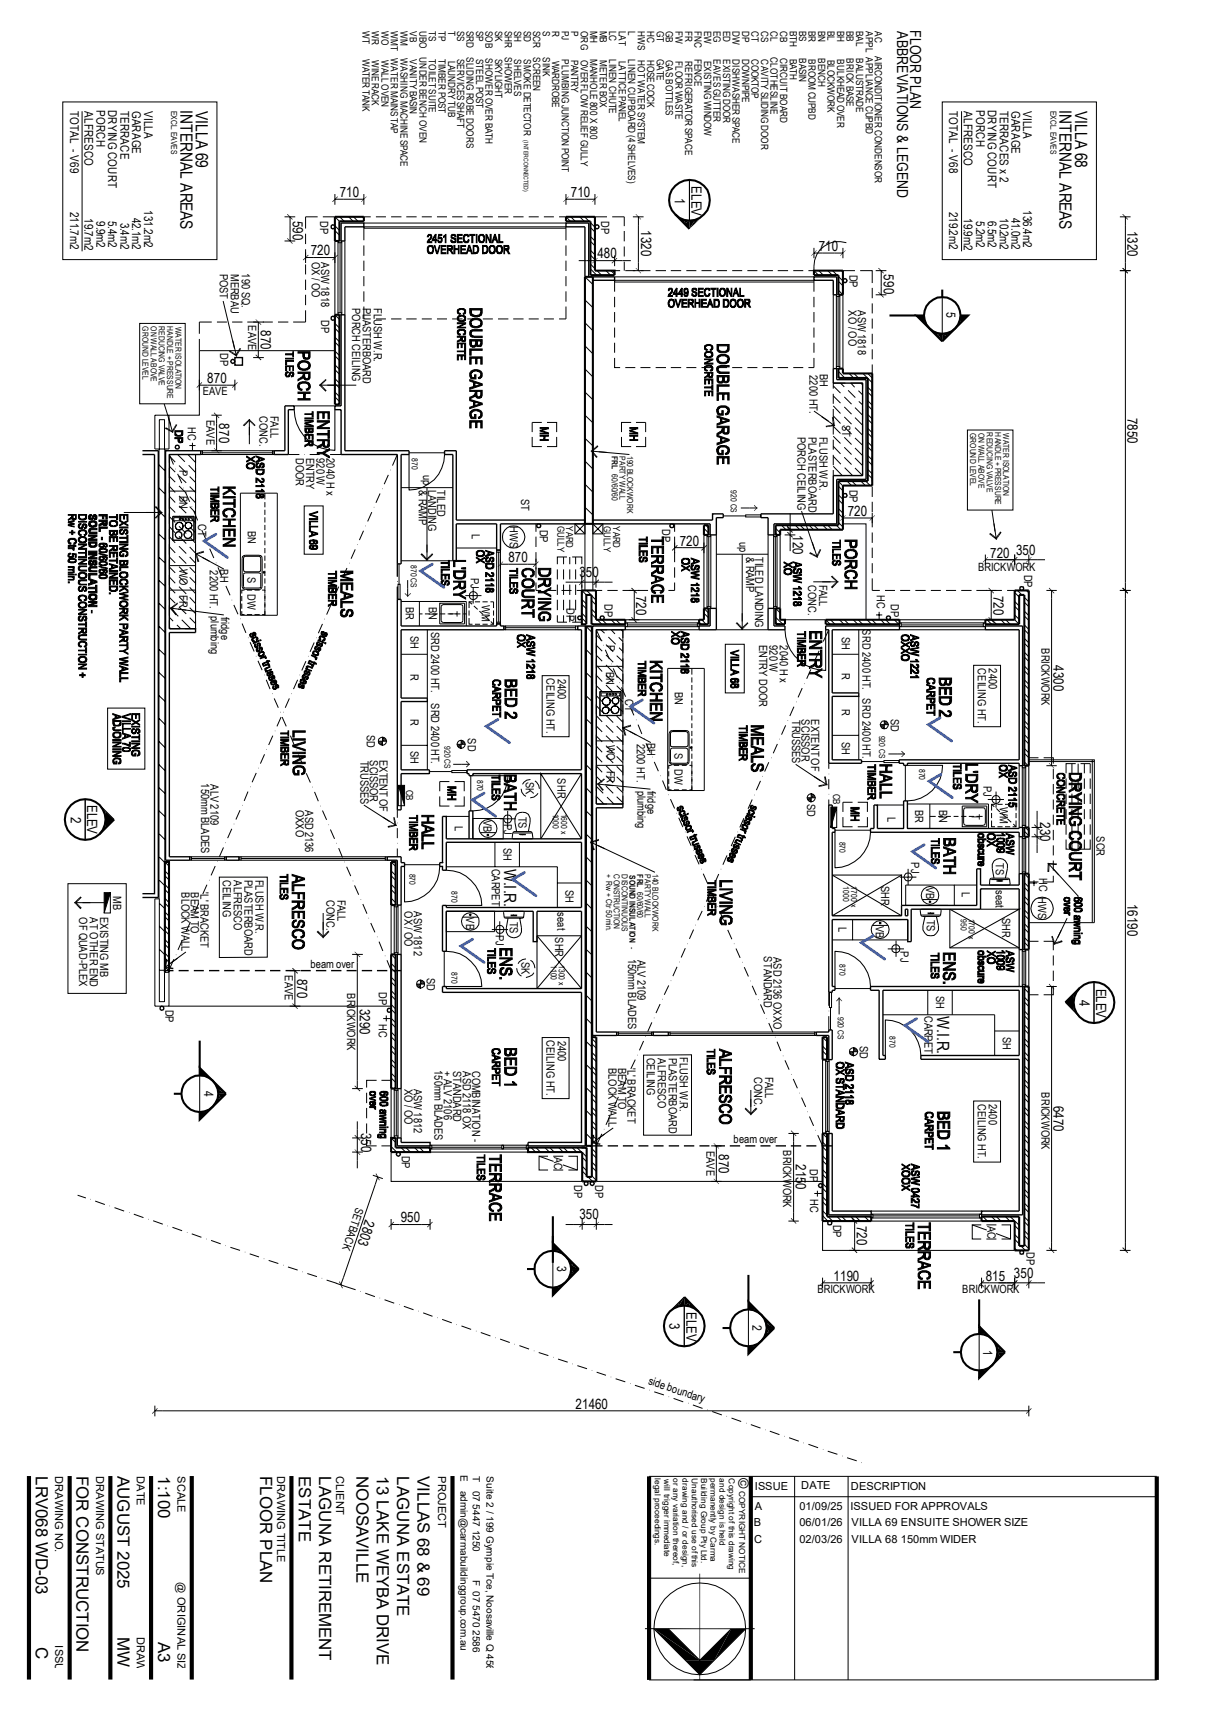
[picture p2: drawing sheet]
<svg xmlns="http://www.w3.org/2000/svg" width="297mm" height="420mm" viewBox="0 0 297 420" stroke-linecap="round" stroke-linejoin="round" font-family="sans-serif">
<defs><g id="words">
<g font-size="4.1">
<text x="44.3" y="27" transform="rotate(90 44.3 27)">INTERNAL AREAS</text>
<text x="48.1" y="27.2" transform="rotate(90 48.1 27.2)">VILLA 69</text>
<text x="260.1" y="27" transform="rotate(90 260.1 27)">INTERNAL AREAS</text>
<text x="263.9" y="27.2" transform="rotate(90 263.9 27.2)">VILLA 68</text>
<text x="123.8" y="213.1" transform="rotate(90 123.8 213.1)">W.I.R.</text>
<text x="230" y="249.3" transform="rotate(90 230 249.3)">W.I.R.</text>
<text x="8.8" y="362.2" transform="rotate(90 8.8 362.2)">LRV068 WD-03</text>
<text x="18.8" y="362.2" transform="rotate(90 18.8 362.2)">FOR CONSTRUCTION</text>
<text x="28.9" y="362.2" transform="rotate(90 28.9 362.2)">AUGUST 2025</text>
<text x="38.9" y="362.2" transform="rotate(90 38.9 362.2)">1:100</text>
<text x="63.8" y="362.2" transform="rotate(90 63.8 362.2)">FLOOR PLAN</text>
<text x="73.3" y="362.2" transform="rotate(90 73.3 362.2)">ESTATE</text>
<text x="78.3" y="362.2" transform="rotate(90 78.3 362.2)">LAGUNA RETIREMENT</text>
<text x="87.5" y="362.2" transform="rotate(90 87.5 362.2)">NOOSAVILLE</text>
<text x="92.5" y="362.2" transform="rotate(90 92.5 362.2)">13 LAKE WEYBA DRIVE</text>
<text x="97.5" y="362.2" transform="rotate(90 97.5 362.2)">LAGUNA ESTATE</text>
<text x="102.5" y="362.2" transform="rotate(90 102.5 362.2)">VILLAS 68 &amp; 69</text>
<text x="28.9" y="401.8" transform="rotate(90 28.9 401.8)">MW</text>
<text x="8.8" y="404.3" transform="rotate(90 8.8 404.3)">C</text>
<text x="38.9" y="403.1" transform="rotate(90 38.9 403.1)">A3</text>
</g>
<g font-size="3.7">
<text x="220.2" y="7.7" transform="rotate(90 220.2 7.7)">ABBREVIATIONS &amp; LEGEND</text>
<text x="223.4" y="7.4" transform="rotate(90 223.4 7.4)">FLOOR PLAN</text>
</g>
<g font-size="3.5">
<text x="169.8" y="45.8" transform="rotate(90 169.8 45.8)">ELEV</text>
<text x="83.4" y="48.4">710</text>
<text x="140.1" y="48.4">710</text>
<text x="165.7" y="48.5" transform="rotate(90 165.7 48.5)">1</text>
<text x="71.9" y="54.1" transform="rotate(90 71.9 54.1)">590</text>
<text x="157.4" y="56.5" transform="rotate(90 157.4 56.5)">1320</text>
<text x="276.8" y="56.6" transform="rotate(90 276.8 56.6)">1320</text>
<text x="76.3" y="62.7">720</text>
<text x="146.6" y="63.2">480</text>
<text x="201" y="61.6">710</text>
<text x="217" y="67.4" transform="rotate(90 217 67.4)">590</text>
<text x="64" y="81" transform="rotate(90 64 81)">870</text>
<text x="50.9" y="93.9">870</text>
<text x="53.8" y="103.9" transform="rotate(90 53.8 103.9)">870</text>
<text x="276.8" y="102.5" transform="rotate(90 276.8 102.5)">7850</text>
<text x="194.6" y="131.4" transform="rotate(90 194.6 131.4)">120</text>
<text x="208.1" y="126.6">720</text>
<text x="124.8" y="137.9">870</text>
<text x="166.9" y="133.9">720</text>
<text x="243.1" y="136.9">720</text>
<text x="249.4" y="136.1">350</text>
<text x="142.2" y="141.6">350</text>
<text x="156.2" y="146.2" transform="rotate(90 156.2 146.2)">720</text>
<text x="243.9" y="146.2" transform="rotate(90 243.9 146.2)">720</text>
<text x="258.7" y="163.3" transform="rotate(90 258.7 163.3)">4300</text>
<text x="21.4" y="197.5" transform="rotate(90 21.4 197.5)">ELEV</text>
<text x="17.4" y="200.4" transform="rotate(90 17.4 200.4)">2</text>
<text x="255.4" y="201.8" transform="rotate(90 255.4 201.8)">230</text>
<text x="276.8" y="221.8" transform="rotate(90 276.8 221.8)">16190</text>
<text x="73" y="240.2" transform="rotate(90 73 240.2)">870</text>
<text x="265" y="245.4" transform="rotate(90 265 245.4)">4</text>
<text x="269.1" y="242.6" transform="rotate(90 269.1 242.6)">ELEV</text>
<text x="88.3" y="247.5" transform="rotate(90 88.3 247.5)">3290</text>
<text x="258.7" y="271.3" transform="rotate(90 258.7 271.3)">6470</text>
<text x="88.6" y="278" transform="rotate(90 88.6 278)">350</text>
<text x="176.4" y="283.3" transform="rotate(90 176.4 283.3)">870</text>
<text x="195.3" y="285.7" transform="rotate(90 195.3 285.7)">2150</text>
<text x="89.7" y="299.3" transform="rotate(109 89.7 299.3)">2803</text>
<text x="98.4" y="299.9">950</text>
<text x="142.2" y="299.3">350</text>
<text x="210.3" y="300.9" transform="rotate(90 210.3 300.9)">720</text>
<text x="204.6" y="314.3">1190</text>
<text x="242" y="314.3">815</text>
<text x="248.9" y="313.6">350</text>
<text x="168.5" y="322" transform="rotate(90 168.5 322)">ELEV</text>
<text x="164.3" y="324.7" transform="rotate(90 164.3 324.7)">3</text>
<text x="141.3" y="345.7">21460</text>
<text x="181.3" y="362.8" transform="rotate(90 181.3 362.8)">©</text>
</g>
<g font-size="3.1">
<text x="232.3" y="76.7" transform="rotate(90 232.3 76.7)">5</text>
<text x="50.1" y="267.8" transform="rotate(90 50.1 267.8)">4</text>
<text x="136.7" y="310.8" transform="rotate(90 136.7 310.8)">3</text>
<text x="184.7" y="325.2" transform="rotate(90 184.7 325.2)">2</text>
<text x="241.4" y="331.3" transform="rotate(90 241.4 331.3)">1</text>
</g>
<g font-size="3">
<text x="17.2" y="27.2" transform="rotate(90 17.2 27.2)">TOTAL - V69</text>
<text x="20.7" y="27.3" transform="rotate(90 20.7 27.3)">ALFRESCO</text>
<text x="23.7" y="27.1" transform="rotate(90 23.7 27.1)">PORCH</text>
<text x="26.6" y="27.1" transform="rotate(90 26.6 27.1)">DRYING COURT</text>
<text x="29.5" y="27.2" transform="rotate(90 29.5 27.2)">TERRACE</text>
<text x="32.4" y="27.1" transform="rotate(90 32.4 27.1)">GARAGE</text>
<text x="35.4" y="27.2" transform="rotate(90 35.4 27.2)">VILLA</text>
<text x="233" y="27.2" transform="rotate(90 233 27.2)">TOTAL - V68</text>
<text x="236.6" y="27.3" transform="rotate(90 236.6 27.3)">ALFRESCO</text>
<text x="239.6" y="27.1" transform="rotate(90 239.6 27.1)">PORCH</text>
<text x="242.5" y="27.1" transform="rotate(90 242.5 27.1)">DRYING COURT</text>
<text x="245.4" y="27.2" transform="rotate(90 245.4 27.2)">TERRACES x 2</text>
<text x="248.3" y="27.1" transform="rotate(90 248.3 27.1)">GARAGE</text>
<text x="251.2" y="27.2" transform="rotate(90 251.2 27.2)">VILLA</text>
<text x="17.2" y="52" transform="rotate(90 17.2 52)">211.7m2</text>
<text x="20.7" y="53.6" transform="rotate(90 20.7 53.6)">19.7m2</text>
<text x="32.4" y="53.4" transform="rotate(90 32.4 53.4)">42.1m2</text>
<text x="35.4" y="51.6" transform="rotate(90 35.4 51.6)">131.2m2</text>
<text x="233" y="52" transform="rotate(90 233 52)">219.2m2</text>
<text x="236.6" y="53.6" transform="rotate(90 236.6 53.6)">19.9m2</text>
<text x="245.4" y="53.6" transform="rotate(90 245.4 53.6)">10.2m2</text>
<text x="248.3" y="53.4" transform="rotate(90 248.3 53.4)">41.0m2</text>
<text x="251.2" y="51.6" transform="rotate(90 251.2 51.6)">136.4m2</text>
<text x="23.7" y="54.3" transform="rotate(90 23.7 54.3)">9.9m2</text>
<text x="26.6" y="54.3" transform="rotate(90 26.6 54.3)">5.4m2</text>
<text x="29.5" y="54.7" transform="rotate(90 29.5 54.7)">3.4m2</text>
<text x="239.6" y="54.3" transform="rotate(90 239.6 54.3)">5.2m2</text>
<text x="242.5" y="54.3" transform="rotate(90 242.5 54.3)">6.5m2</text>
</g>
<g font-size="2.8">
<text x="78.6" y="54.2" transform="rotate(90 78.6 54.2)">DP</text>
<text x="147.6" y="54.2" transform="rotate(90 147.6 54.2)">DP</text>
<text x="76.5" y="64.2" transform="rotate(90 76.5 64.2)">OX / OO</text>
<text x="78.8" y="64.4" transform="rotate(90 78.8 64.4)">ASW 1818</text>
<text x="53.9" y="67.2" transform="rotate(90 53.9 67.2)">POST</text>
<text x="56.6" y="67.2" transform="rotate(90 56.6 67.2)">MERBAU</text>
<text x="59.4" y="67.1" transform="rotate(90 59.4 67.1)">190 SQ.</text>
<text x="208.5" y="67.4" transform="rotate(90 208.5 67.4)">DP</text>
<text x="86.4" y="75.6" transform="rotate(90 86.4 75.6)">PORCH CEILING</text>
<text x="89.1" y="75.6" transform="rotate(90 89.1 75.6)">PLASTERBOARD</text>
<text x="91.8" y="75.6" transform="rotate(90 91.8 75.6)">FLUSH W.R.</text>
<text x="208.3" y="76.2" transform="rotate(90 208.3 76.2)">XO / OO</text>
<text x="210.6" y="76.2" transform="rotate(90 210.6 76.2)">ASW 1818</text>
<text x="61" y="79.9" transform="rotate(90 61 79.9)">EAVE</text>
<text x="78.8" y="78.5" transform="rotate(90 78.8 78.5)">DP</text>
<text x="54" y="86.7" transform="rotate(90 54 86.7)">DP</text>
<text x="198.7" y="92" transform="rotate(90 198.7 92)">2200 HT.</text>
<text x="201.3" y="91.8" transform="rotate(90 201.3 91.8)">BH</text>
<text x="49.8" y="97">EAVE</text>
<text x="46.1" y="104.9" transform="rotate(90 46.1 104.9)">HC</text>
<text x="50.7" y="103.1" transform="rotate(90 50.7 103.1)">EAVE</text>
<text x="63.7" y="102.2" transform="rotate(90 63.7 102.2)">CONC.</text>
<text x="66.4" y="102.1" transform="rotate(90 66.4 102.1)">FALL</text>
<text x="195.7" y="107.1" transform="rotate(90 195.7 107.1)">PORCH CEILING</text>
<text x="198.5" y="107.1" transform="rotate(90 198.5 107.1)">PLASTERBOARD</text>
<text x="201.2" y="107.1" transform="rotate(90 201.2 107.1)">FLUSH W.R.</text>
<text x="206.8" y="104.3" transform="rotate(90 206.8 104.3)">ST</text>
<text x="72.6" y="112.3" transform="rotate(90 72.6 112.3)">DOOR</text>
<text x="75.2" y="112.3" transform="rotate(90 75.2 112.3)">ENTRY</text>
<text x="77.7" y="112.4" transform="rotate(90 77.7 112.4)">920 W</text>
<text x="80.2" y="112.4" transform="rotate(90 80.2 112.4)">2040 H x</text>
<text x="44" y="115.4" transform="rotate(90 44 115.4)">P</text>
<text x="103.9" y="116.6" transform="rotate(90 103.9 116.6)">up</text>
<text x="44" y="121.8" transform="rotate(90 44 121.8)">BN</text>
<text x="102.8" y="120.2" transform="rotate(90 102.8 120.2)">&amp; RAMP</text>
<text x="105.1" y="120.2" transform="rotate(90 105.1 120.2)">LANDING</text>
<text x="107.4" y="120.3" transform="rotate(90 107.4 120.3)">TILED</text>
<text x="127.9" y="122.5" transform="rotate(90 127.9 122.5)">ST</text>
<text x="208.5" y="120.2" transform="rotate(90 208.5 120.2)">DP</text>
<text x="48.7" y="128.7" transform="rotate(90 48.7 128.7)">CT</text>
<text x="60.9" y="130.3" transform="rotate(90 60.9 130.3)">BN</text>
<text x="115.8" y="131.1" transform="rotate(90 115.8 131.1)">L</text>
<text x="125.1" y="129.2" transform="rotate(90 125.1 129.2)">HWS</text>
<text x="132.5" y="130" transform="rotate(90 132.5 130)">DP</text>
<text x="162.6" y="129.8" transform="rotate(90 162.6 129.8)">DP</text>
<text x="181.5" y="133" transform="rotate(90 181.5 133)">up</text>
<text x="183.1" y="136.6" transform="rotate(90 183.1 136.6)">&amp; RAMP</text>
<text x="185.4" y="136.7" transform="rotate(90 185.4 136.7)">TILED LANDING</text>
<text x="44" y="139.7" transform="rotate(90 44 139.7)">WO</text>
<text x="51.5" y="139.9" transform="rotate(90 51.5 139.9)">2200 HT. plumbing</text>
<text x="54" y="139.7" transform="rotate(90 54 139.7)">BH</text>
<text x="60.8" y="141.7" transform="rotate(90 60.8 141.7)">S</text>
<text x="115.6" y="141.8" transform="rotate(90 115.6 141.8)">PJ</text>
<text x="198.4" y="143.6" transform="rotate(90 198.4 143.6)">CONC.</text>
<text x="201.1" y="143.5" transform="rotate(90 201.1 143.5)">FALL</text>
<text x="240.1" y="140.1">BRICKWORK</text>
<text x="251.5" y="141.1" transform="rotate(90 251.5 141.1)">DP</text>
<text x="44" y="146.1" transform="rotate(90 44 146.1)">FR</text>
<text x="60.8" y="145.8" transform="rotate(90 60.8 145.8)">DW</text>
<text x="99.7" y="148.9" transform="rotate(90 99.7 148.9)">BR</text>
<text x="105.2" y="148.9" transform="rotate(90 105.2 148.9)">BN</text>
<text x="110.3" y="149.9" transform="rotate(90 110.3 149.9)">T</text>
<text x="118.3" y="148.5" transform="rotate(90 118.3 148.5)">WM</text>
<text x="139.1" y="149.2" transform="rotate(90 139.1 149.2)">DP</text>
<text x="148.4" y="148.3" transform="rotate(90 148.4 148.3)">DP</text>
<text x="215.2" y="146.1" transform="rotate(90 215.2 146.1)">HC</text>
<text x="218.7" y="148.3" transform="rotate(90 218.7 148.3)">DP</text>
<text x="54.3" y="151.3" transform="rotate(90 54.3 151.3)">fridge</text>
<text x="100.8" y="156" transform="rotate(90 100.8 156)">SH</text>
<text x="105.8" y="155.1" transform="rotate(90 105.8 155.1)">SRD 2400 HT.</text>
<text x="211.8" y="154.5" transform="rotate(90 211.8 154.5)">SRD 2400 HT.</text>
<text x="148.9" y="158.4" transform="rotate(90 148.9 158.4)">P</text>
<text x="186.4" y="158.2" transform="rotate(90 186.4 158.2)">ENTRY DOOR</text>
<text x="188.9" y="158.3" transform="rotate(90 188.9 158.3)">920 W</text>
<text x="191.4" y="158.4" transform="rotate(90 191.4 158.4)">2040 H x</text>
<text x="206.7" y="156.3" transform="rotate(90 206.7 156.3)">SH</text>
<text x="255.7" y="159" transform="rotate(90 255.7 159)">BRICKWORK</text>
<text x="100.8" y="165.5" transform="rotate(90 100.8 165.5)">R</text>
<text x="134.2" y="166.5" transform="rotate(90 134.2 166.5)">CEILING HT.</text>
<text x="136.9" y="166.6" transform="rotate(90 136.9 166.6)">2400</text>
<text x="148.8" y="164.8" transform="rotate(90 148.8 164.8)">BN</text>
<text x="206.7" y="165.1" transform="rotate(90 206.7 165.1)">R</text>
<text x="240" y="164" transform="rotate(90 240 164)">CEILING HT.</text>
<text x="242.7" y="164" transform="rotate(90 242.7 164)">2400</text>
<text x="105.8" y="172.6" transform="rotate(90 105.8 172.6)">SRD 2400 HT.</text>
<text x="153.5" y="171.7" transform="rotate(90 153.5 171.7)">CT</text>
<text x="165.7" y="169.9" transform="rotate(90 165.7 169.9)">BN</text>
<text x="211.8" y="171.4" transform="rotate(90 211.8 171.4)">SRD 2400 HT.</text>
<text x="100.8" y="176.4" transform="rotate(90 100.8 176.4)">R</text>
<text x="194.5" y="176.7" transform="rotate(90 194.5 176.7)">TRUSSES</text>
<text x="196.8" y="176.6" transform="rotate(90 196.8 176.6)">SCISSOR</text>
<text x="199.1" y="176.5" transform="rotate(90 199.1 176.5)">EXTENT OF</text>
<text x="206.7" y="174.1" transform="rotate(90 206.7 174.1)">R</text>
<text x="218.7" y="176.5" transform="rotate(90 218.7 176.5)">SD</text>
<text x="90.1" y="180.4" transform="rotate(90 90.1 180.4)">SD</text>
<text x="100.8" y="184.4" transform="rotate(90 100.8 184.4)">SH</text>
<text x="114.8" y="181.2" transform="rotate(90 114.8 181.2)">SD</text>
<text x="148.9" y="182.8" transform="rotate(90 148.9 182.8)">WO</text>
<text x="156.3" y="182.5" transform="rotate(90 156.3 182.5)">2200 HT.</text>
<text x="158.8" y="182.4" transform="rotate(90 158.8 182.4)">BH</text>
<text x="165.6" y="184.7" transform="rotate(90 165.6 184.7)">S</text>
<text x="206.7" y="182.1" transform="rotate(90 206.7 182.1)">SH</text>
<text x="88.5" y="186.6" transform="rotate(90 88.5 186.6)">TRUSSES</text>
<text x="90.8" y="186.6" transform="rotate(90 90.8 186.6)">SCISSOR</text>
<text x="93.1" y="186.5" transform="rotate(90 93.1 186.5)">EXTENT OF</text>
<text x="129.1" y="192" transform="rotate(90 129.1 192)">SK</text>
<text x="136.8" y="191.1" transform="rotate(90 136.8 191.1)">SHR</text>
<text x="148.9" y="189.1" transform="rotate(90 148.9 189.1)">FR</text>
<text x="165.6" y="188.7" transform="rotate(90 165.6 188.7)">DW</text>
<text x="49.4" y="192.2" transform="rotate(90 49.4 192.2)">150mm BLADES</text>
<text x="51.6" y="192.5" transform="rotate(90 51.6 192.5)">ALV 2109</text>
<text x="156.5" y="194" transform="rotate(90 156.5 194)">plumbing</text>
<text x="158.9" y="194.1" transform="rotate(90 158.9 194.1)">fridge</text>
<text x="198.1" y="197.3" transform="rotate(90 198.1 197.3)">SD</text>
<text x="241.5" y="192.9" transform="rotate(90 241.5 192.9)">PJ</text>
<text x="72.6" y="198.8" transform="rotate(90 72.6 198.8)">OXXO</text>
<text x="74.9" y="198.8" transform="rotate(90 74.9 198.8)">ASD 2136</text>
<text x="111.7" y="202.6" transform="rotate(90 111.7 202.6)">L</text>
<text x="118.7" y="201.3" transform="rotate(90 118.7 201.3)">VB</text>
<text x="123.7" y="202.2" transform="rotate(90 123.7 202.2)">PJ</text>
<text x="127.3" y="200.4" transform="rotate(90 127.3 200.4)">TS</text>
<text x="217.8" y="200.6" transform="rotate(90 217.8 200.6)">L</text>
<text x="224.6" y="198.8" transform="rotate(90 224.6 198.8)">BR</text>
<text x="230.5" y="198.8" transform="rotate(90 230.5 198.8)">BN</text>
<text x="238.6" y="199.7" transform="rotate(90 238.6 199.7)">T</text>
<text x="245.4" y="198.2" transform="rotate(90 245.4 198.2)">WM</text>
<text x="123.6" y="208.1" transform="rotate(90 123.6 208.1)">SH</text>
<text x="269.2" y="205.2" transform="rotate(90 269.2 205.2)">SCR</text>
<text x="54.7" y="215.9" transform="rotate(90 54.7 215.9)">CEILING</text>
<text x="60" y="215.9" transform="rotate(90 60 215.9)">PLASTERBOARD</text>
<text x="62.7" y="215.9" transform="rotate(90 62.7 215.9)">FLUSH W.R.</text>
<text x="120.7" y="213.1" transform="rotate(90 120.7 213.1)">CARPET</text>
<text x="223.7" y="211.6" transform="rotate(90 223.7 211.6)">PJ</text>
<text x="244.4" y="211.9" transform="rotate(90 244.4 211.9)">TS</text>
<text x="255.1" y="215.5" transform="rotate(90 255.1 215.5)">HC HWS</text>
<text x="27.8" y="220" transform="rotate(90 27.8 220)">MB</text>
<text x="44.5" y="218.9" transform="rotate(90 44.5 218.9)">BLOCK WALL</text>
<text x="46.8" y="218.9" transform="rotate(90 46.8 218.9)">BEAM TO</text>
<text x="49.2" y="219" transform="rotate(90 49.2 219)">'L' BRACKET</text>
<text x="57.4" y="216" transform="rotate(90 57.4 216)">ALFRESCO</text>
<text x="80.2" y="220.9" transform="rotate(90 80.2 220.9)">CONC.</text>
<text x="82.9" y="220.8" transform="rotate(90 82.9 220.8)">FALL</text>
<text x="138.9" y="218.3" transform="rotate(90 138.9 218.3)">SH</text>
<text x="216.3" y="217.4" transform="rotate(90 216.3 217.4)">SHR</text>
<text x="227.3" y="217.7" transform="rotate(90 227.3 217.7)">VB</text>
<text x="236.1" y="219" transform="rotate(90 236.1 219)">L</text>
<text x="244.4" y="218.5" transform="rotate(90 244.4 218.5)">seat</text>
<text x="19.5" y="225.1" transform="rotate(90 19.5 225.1)">OF QUAD-PLEX</text>
<text x="22" y="225.2" transform="rotate(90 22 225.2)">AT OTHER END</text>
<text x="24.6" y="225" transform="rotate(90 24.6 225)">EXISTING MB</text>
<text x="99.3" y="223.6" transform="rotate(90 99.3 223.6)">OX / OO</text>
<text x="101.6" y="223.6" transform="rotate(90 101.6 223.6)">ASW 1812</text>
<text x="114.5" y="225.2" transform="rotate(90 114.5 225.2)">VB</text>
<text x="125.1" y="226.3" transform="rotate(90 125.1 226.3)">TS</text>
<text x="136.8" y="223.9" transform="rotate(90 136.8 223.9)">seat</text>
<text x="205.8" y="227.5" transform="rotate(90 205.8 227.5)">L</text>
<text x="215" y="227.2" transform="rotate(90 215 227.2)">VB</text>
<text x="227.5" y="225.7" transform="rotate(90 227.5 225.7)">TS</text>
<text x="246" y="225.3" transform="rotate(90 246 225.3)">SHR</text>
<text x="121.8" y="229.4" transform="rotate(90 121.8 229.4)">PJ</text>
<text x="136.3" y="230" transform="rotate(90 136.3 230)">SHR</text>
<text x="221.1" y="233.5" transform="rotate(90 221.1 233.5)">PJ</text>
<text x="69.9" y="239.4" transform="rotate(90 69.9 239.4)">EAVE</text>
<text x="76.2" y="237.5">beam over</text>
<text x="128" y="236" transform="rotate(90 128 236)">SK</text>
<text x="154.2" y="235.2" transform="rotate(90 154.2 235.2)">150mm BLADES</text>
<text x="156.5" y="235.5" transform="rotate(90 156.5 235.5)">ALV 2109</text>
<text x="187.5" y="234.7" transform="rotate(90 187.5 234.7)">STANDARD</text>
<text x="189.9" y="234.8" transform="rotate(90 189.9 234.8)">ASD 2136 OXXO</text>
<text x="85.3" y="243.7" transform="rotate(90 85.3 243.7)">BRICKWORK</text>
<text x="93" y="243.5" transform="rotate(90 93 243.5)">DP</text>
<text x="104.8" y="240.1" transform="rotate(90 104.8 240.1)">SD</text>
<text x="229.8" y="244.4" transform="rotate(90 229.8 244.4)">SH</text>
<text x="40.6" y="247.8" transform="rotate(90 40.6 247.8)">DP</text>
<text x="93" y="251.3" transform="rotate(90 93 251.3)">HC</text>
<text x="227" y="249.3" transform="rotate(90 227 249.3)">CARPET</text>
<text x="134.2" y="255.3" transform="rotate(90 134.2 255.3)">CEILING HT.</text>
<text x="136.9" y="255.4" transform="rotate(90 136.9 255.4)">2400</text>
<text x="211.1" y="256.7" transform="rotate(90 211.1 256.7)">SD</text>
<text x="246.2" y="254.6" transform="rotate(90 246.2 254.6)">SH</text>
<text x="106.7" y="262.6" transform="rotate(90 106.7 262.6)">150mm BLADES</text>
<text x="109" y="262.8" transform="rotate(90 109 262.8)">+ ALV 2106</text>
<text x="111.3" y="262.8" transform="rotate(90 111.3 262.8)">STANDARD</text>
<text x="113.6" y="262.8" transform="rotate(90 113.6 262.8)">ASD 2118 OX</text>
<text x="115.9" y="262.8" transform="rotate(90 115.9 262.8)">COMBINATION -</text>
<text x="149.4" y="262" transform="rotate(90 149.4 262)">BLOCK WALL</text>
<text x="151.7" y="262" transform="rotate(90 151.7 262)">BEAM TO</text>
<text x="154" y="262.1" transform="rotate(90 154 262.1)">'L' BRACKET</text>
<text x="158.7" y="259.5" transform="rotate(90 158.7 259.5)">CEILING</text>
<text x="161.5" y="259.7" transform="rotate(90 161.5 259.7)">ALFRESCO</text>
<text x="164.2" y="259.5" transform="rotate(90 164.2 259.5)">PLASTERBOARD</text>
<text x="166.9" y="259.5" transform="rotate(90 166.9 259.5)">FLUSH W.R.</text>
<text x="99.3" y="267.2" transform="rotate(90 99.3 267.2)">XO / OO</text>
<text x="101.6" y="267.2" transform="rotate(90 101.6 267.2)">ASW 1812</text>
<text x="185.2" y="264.3" transform="rotate(90 185.2 264.3)">CONC.</text>
<text x="187.9" y="264.2" transform="rotate(90 187.9 264.2)">FALL</text>
<text x="255.7" y="268.1" transform="rotate(90 255.7 268.1)">BRICKWORK</text>
<text x="240" y="270.9" transform="rotate(90 240 270.9)">CEILING HT.</text>
<text x="242.7" y="271" transform="rotate(90 242.7 271)">2400</text>
<text x="180.1" y="280.5">beam over</text>
<text x="98.6" y="283.7" transform="rotate(90 98.6 283.7)">DP</text>
<text x="136.1" y="283.9" transform="rotate(90 136.1 283.9)">AC</text>
<text x="173.4" y="282.5" transform="rotate(90 173.4 282.5)">EAVE</text>
<text x="192.3" y="282.3" transform="rotate(90 192.3 282.3)">BRICKWORK</text>
<text x="198.8" y="287" transform="rotate(90 198.8 287)">DP</text>
<text x="141" y="290.9" transform="rotate(90 141 290.9)">DP</text>
<text x="146.1" y="290.9" transform="rotate(90 146.1 290.9)">DP</text>
<text x="87.5" y="296.3" transform="rotate(109 87.5 296.3)">SETBACK</text>
<text x="198.9" y="294.3" transform="rotate(90 198.9 294.3)">HC</text>
<text x="204.6" y="300.6" transform="rotate(90 204.6 300.6)">DP</text>
<text x="242.4" y="300.9" transform="rotate(90 242.4 300.9)">AC</text>
<text x="252" y="307.4" transform="rotate(90 252 307.4)">DP</text>
<text x="200.7" y="317.4">BRICKWORK</text>
<text x="236.2" y="317.4">BRICKWORK</text>
<text x="159" y="339.6" transform="rotate(19 159 339.6)">side boundary</text>
</g>
<g font-size="2.7">
<text x="13.5" y="362.2" transform="rotate(90 13.5 362.2)">DRAWING NO.</text>
<text x="23.6" y="362.2" transform="rotate(90 23.6 362.2)">DRAWING STATUS</text>
<text x="33.6" y="362.2" transform="rotate(90 33.6 362.2)">DATE</text>
<text x="43.6" y="362.2" transform="rotate(90 43.6 362.2)">SCALE</text>
<text x="68.1" y="362.2" transform="rotate(90 68.1 362.2)">DRAWING TITLE</text>
<text x="82.5" y="362.2" transform="rotate(90 82.5 362.2)">CLIENT</text>
<text x="107.5" y="362.2" transform="rotate(90 107.5 362.2)">PROJECT</text>
<text x="185.3" y="365.6">ISSUE</text>
<text x="196.7" y="365.5">DATE</text>
<text x="208.9" y="365.6">DESCRIPTION</text>
<text x="185.3" y="370.5">A</text>
<text x="196.3" y="370.6">01/09/25</text>
<text x="208.8" y="370.6">ISSUED FOR APPROVALS</text>
<text x="185.1" y="374.5">B</text>
<text x="196.3" y="374.6">06/01/26</text>
<text x="209" y="374.6">VILLA 69 ENSUITE SHOWER SIZE</text>
<text x="185.2" y="378.6">C</text>
<text x="196.3" y="378.6">02/03/26</text>
<text x="209" y="378.6">VILLA 68 150mm WIDER</text>
<text x="43.6" y="388.3" transform="rotate(90 43.6 388.3)">@ ORIGINAL SIZE</text>
<text x="33.6" y="401.7" transform="rotate(90 33.6 401.7)">DRAWN</text>
<text x="13.5" y="403.8" transform="rotate(90 13.5 403.8)">ISSUE</text>
</g>
<g font-size="2.5">
<text x="89" y="7.7" transform="rotate(90 89 7.7)">WT</text>
<text x="91.3" y="7.7" transform="rotate(90 91.3 7.7)">WR</text>
<text x="93.6" y="7.7" transform="rotate(90 93.6 7.7)">WO</text>
<text x="95.9" y="7.7" transform="rotate(90 95.9 7.7)">WMT</text>
<text x="98.3" y="7.7" transform="rotate(90 98.3 7.7)">WM</text>
<text x="100.6" y="7.7" transform="rotate(90 100.6 7.7)">VB</text>
<text x="103" y="7.5" transform="rotate(90 103 7.5)">UBO</text>
<text x="105.2" y="7.7" transform="rotate(90 105.2 7.7)">TS</text>
<text x="107.6" y="7.7" transform="rotate(90 107.6 7.7)">TP</text>
<text x="110" y="7.7" transform="rotate(90 110 7.7)">T</text>
<text x="112.3" y="7.6" transform="rotate(90 112.3 7.6)">SS</text>
<text x="114.6" y="7.6" transform="rotate(90 114.6 7.6)">SRD</text>
<text x="116.9" y="7.6" transform="rotate(90 116.9 7.6)">SP</text>
<text x="119.2" y="7.6" transform="rotate(90 119.2 7.6)">SOB</text>
<text x="121.6" y="7.6" transform="rotate(90 121.6 7.6)">SK</text>
<text x="124" y="7.6" transform="rotate(90 124 7.6)">SHR</text>
<text x="126.2" y="7.6" transform="rotate(90 126.2 7.6)">SH</text>
<text x="128.6" y="7.6" transform="rotate(90 128.6 7.6)">SD</text>
<text x="130.9" y="7.6" transform="rotate(90 130.9 7.6)">SCR</text>
<text x="133.3" y="7.6" transform="rotate(90 133.3 7.6)">S</text>
<text x="135.6" y="7.5" transform="rotate(90 135.6 7.5)">R</text>
<text x="137.9" y="7.5" transform="rotate(90 137.9 7.5)">PJ</text>
<text x="140.2" y="7.5" transform="rotate(90 140.2 7.5)">P</text>
<text x="142.6" y="7.6" transform="rotate(90 142.6 7.6)">ORG</text>
<text x="144.9" y="7.5" transform="rotate(90 144.9 7.5)">MH</text>
<text x="147.2" y="7.5" transform="rotate(90 147.2 7.5)">MB</text>
<text x="149.5" y="7.5" transform="rotate(90 149.5 7.5)">LC</text>
<text x="151.9" y="7.5" transform="rotate(90 151.9 7.5)">LAT</text>
<text x="154.2" y="7.5" transform="rotate(90 154.2 7.5)">L</text>
<text x="156.5" y="7.5" transform="rotate(90 156.5 7.5)">HWS</text>
<text x="158.8" y="7.5" transform="rotate(90 158.8 7.5)">HC</text>
<text x="161.2" y="7.6" transform="rotate(90 161.2 7.6)">GT</text>
<text x="163.5" y="7.6" transform="rotate(90 163.5 7.6)">GB</text>
<text x="165.9" y="7.5" transform="rotate(90 165.9 7.5)">FW</text>
<text x="168.2" y="7.5" transform="rotate(90 168.2 7.5)">FR</text>
<text x="170.5" y="7.5" transform="rotate(90 170.5 7.5)">FNC</text>
<text x="172.9" y="7.5" transform="rotate(90 172.9 7.5)">EW</text>
<text x="175.2" y="7.5" transform="rotate(90 175.2 7.5)">EG</text>
<text x="177.5" y="7.5" transform="rotate(90 177.5 7.5)">ED</text>
<text x="179.8" y="7.5" transform="rotate(90 179.8 7.5)">DW</text>
<text x="182.2" y="7.5" transform="rotate(90 182.2 7.5)">DP</text>
<text x="184.5" y="7.6" transform="rotate(90 184.5 7.6)">CT</text>
<text x="186.9" y="7.6" transform="rotate(90 186.9 7.6)">CS</text>
<text x="189.1" y="7.6" transform="rotate(90 189.1 7.6)">CL</text>
<text x="191.5" y="7.6" transform="rotate(90 191.5 7.6)">CB</text>
<text x="193.9" y="7.5" transform="rotate(90 193.9 7.5)">BTH</text>
<text x="196.2" y="7.5" transform="rotate(90 196.2 7.5)">BS</text>
<text x="198.5" y="7.5" transform="rotate(90 198.5 7.5)">BR</text>
<text x="200.8" y="7.5" transform="rotate(90 200.8 7.5)">BN</text>
<text x="203.1" y="7.5" transform="rotate(90 203.1 7.5)">BL</text>
<text x="205.5" y="7.5" transform="rotate(90 205.5 7.5)">BH</text>
<text x="207.8" y="7.5" transform="rotate(90 207.8 7.5)">BB</text>
<text x="210.1" y="7.5" transform="rotate(90 210.1 7.5)">BAL</text>
<text x="212.5" y="7.7" transform="rotate(90 212.5 7.7)">APPL APPLIANCE CUPBD</text>
<text x="214.8" y="7.7" transform="rotate(90 214.8 7.7)">AC</text>
<text x="89" y="14.4" transform="rotate(90 89 14.4)">WATER TANK</text>
<text x="91.3" y="14.7" transform="rotate(90 91.3 14.7)">WINE RACK</text>
<text x="93.6" y="14.8" transform="rotate(90 93.6 14.8)">WALL OVEN</text>
<text x="95.9" y="14.3" transform="rotate(90 95.9 14.3)">WATER MAINS TAP</text>
<text x="98.3" y="14.3" transform="rotate(90 98.3 14.3)">WASHING MACHINE SPACE</text>
<text x="100.6" y="14.5" transform="rotate(90 100.6 14.5)">VANITY BASIN</text>
<text x="103" y="14.1" transform="rotate(90 103 14.1)">UNDER BENCH OVEN</text>
<text x="105.2" y="14.4" transform="rotate(90 105.2 14.4)">TOILET SUITE</text>
<text x="107.6" y="14.4" transform="rotate(90 107.6 14.4)">TIMBER POST</text>
<text x="110" y="14.8" transform="rotate(90 110 14.8)">LAUNDRY TUB</text>
<text x="112.3" y="14.4" transform="rotate(90 112.3 14.4)">SERVICES SHAFT</text>
<text x="114.6" y="14.1" transform="rotate(90 114.6 14.1)">SLIDING ROBE DOORS</text>
<text x="116.9" y="14.4" transform="rotate(90 116.9 14.4)">STEEL POST</text>
<text x="119.2" y="14.3" transform="rotate(90 119.2 14.3)">SHOWER OVER BATH</text>
<text x="121.6" y="14.4" transform="rotate(90 121.6 14.4)">SKYLIGHT</text>
<text x="124" y="14.1" transform="rotate(90 124 14.1)">SHOWER</text>
<text x="126.2" y="14.6" transform="rotate(90 126.2 14.6)">SHELVES</text>
<text x="128.6" y="14.6" transform="rotate(90 128.6 14.6)">SMOKE DETECTOR</text>
<text x="130.9" y="14.1" transform="rotate(90 130.9 14.1)">SCREEN</text>
<text x="133.3" y="14.1" transform="rotate(90 133.3 14.1)">SINK</text>
<text x="135.6" y="14.8" transform="rotate(90 135.6 14.8)">WARDROBE</text>
<text x="137.9" y="14.6" transform="rotate(90 137.9 14.6)">PLUMBING JUNCTION POINT</text>
<text x="140.2" y="14.7" transform="rotate(90 140.2 14.7)">PANTRY</text>
<text x="142.6" y="14.7" transform="rotate(90 142.6 14.7)">OVERFLOW RELIEF GULLY</text>
<text x="144.9" y="14.5" transform="rotate(90 144.9 14.5)">MANHOLE 800 X 800</text>
<text x="147.2" y="14.7" transform="rotate(90 147.2 14.7)">METER BOX</text>
<text x="149.5" y="14.5" transform="rotate(90 149.5 14.5)">LINEN CHUTE</text>
<text x="151.9" y="14.8" transform="rotate(90 151.9 14.8)">LATTICE PANEL</text>
<text x="154.2" y="14.6" transform="rotate(90 154.2 14.6)">LINEN CUPBOARD (4 SHELVES)</text>
<text x="156.5" y="14.7" transform="rotate(90 156.5 14.7)">HOT WATER SYSTEM</text>
<text x="158.8" y="14.7" transform="rotate(90 158.8 14.7)">HOSE COCK</text>
<text x="161.2" y="14.5" transform="rotate(90 161.2 14.5)">GATE</text>
<text x="163.5" y="14.7" transform="rotate(90 163.5 14.7)">GAS BOTTLES</text>
<text x="165.9" y="14.9" transform="rotate(90 165.9 14.9)">FLOOR WASTE</text>
<text x="168.2" y="15" transform="rotate(90 168.2 15)">REFRIGERATOR SPACE</text>
<text x="170.5" y="14.4" transform="rotate(90 170.5 14.4)">FENCE</text>
<text x="172.9" y="14.9" transform="rotate(90 172.9 14.9)">EXISTING WINDOW</text>
<text x="175.2" y="14.6" transform="rotate(90 175.2 14.6)">EAVES GUTTER</text>
<text x="177.5" y="14.5" transform="rotate(90 177.5 14.5)">EXISTING DOOR</text>
<text x="179.8" y="14.5" transform="rotate(90 179.8 14.5)">DISHWASHER SPACE</text>
<text x="182.2" y="14.5" transform="rotate(90 182.2 14.5)">DOWNPIPE</text>
<text x="184.5" y="14.4" transform="rotate(90 184.5 14.4)">COOKTOP</text>
<text x="186.9" y="14.6" transform="rotate(90 186.9 14.6)">CAVITY SLIDING DOOR</text>
<text x="189.1" y="14.1" transform="rotate(90 189.1 14.1)">CLOTHESLINE</text>
<text x="191.5" y="14.3" transform="rotate(90 191.5 14.3)">CIRCUIT BOARD</text>
<text x="193.9" y="14.5" transform="rotate(90 193.9 14.5)">BATH</text>
<text x="196.2" y="14.3" transform="rotate(90 196.2 14.3)">BASIN</text>
<text x="198.5" y="14.5" transform="rotate(90 198.5 14.5)">BROOM CUPBD</text>
<text x="200.8" y="14.3" transform="rotate(90 200.8 14.3)">BENCH</text>
<text x="203.1" y="14.8" transform="rotate(90 203.1 14.8)">BLOCKWORK</text>
<text x="205.5" y="14.5" transform="rotate(90 205.5 14.5)">BULKHEAD OVER</text>
<text x="207.8" y="14.3" transform="rotate(90 207.8 14.3)">BRICK BASE</text>
<text x="210.1" y="14.3" transform="rotate(90 210.1 14.3)">BALUSTRADE</text>
<text x="214.8" y="13.8" transform="rotate(90 214.8 13.8)">AIRCONDITIONER CONDENSOR</text>
<text x="113" y="362.1" transform="rotate(90 113 362.1)">E</text>
<text x="113" y="365.8" transform="rotate(90 113 365.8)">admin@carmabuildinggroup.com.au</text>
<text x="116.1" y="362.2" transform="rotate(90 116.1 362.2)">T</text>
<text x="116.1" y="365.8" transform="rotate(90 116.1 365.8)">07 5447 1250</text>
<text x="119.5" y="362.3" transform="rotate(90 119.5 362.3)">Suite 2 / 199 Gympie Tce, Noosaville Q 4566</text>
<text x="116.1" y="387.7" transform="rotate(90 116.1 387.7)">F 07 5470 2586</text>
</g>
<g font-size="2.4">
<text x="136.8" y="129.1" transform="rotate(90 136.8 129.1)">GULLY</text>
<text x="139" y="129.2" transform="rotate(90 139 129.2)">YARD</text>
<text x="148.3" y="129.1" transform="rotate(90 148.3 129.1)">GULLY</text>
<text x="150.5" y="129.2" transform="rotate(90 150.5 129.2)">YARD</text>
<text x="99.7" y="193.8" transform="rotate(90 99.7 193.8)">CB</text>
<text x="204.6" y="194.8" transform="rotate(90 204.6 194.8)">CB</text>
</g>
<g font-size="2">
<text x="42" y="27.1" transform="rotate(90 42 27.1)">EXCL. EAVES</text>
<text x="257.9" y="27.1" transform="rotate(90 257.9 27.1)">EXCL. EAVES</text>
<text x="35" y="80.1" transform="rotate(90 35 80.1)">GROUND LEVEL</text>
<text x="37" y="80.1" transform="rotate(90 37 80.1)">ON WALL ABOVE</text>
<text x="39" y="80.1" transform="rotate(90 39 80.1)">REDUCING VALVE</text>
<text x="41.1" y="80.1" transform="rotate(90 41.1 80.1)">HANDLE + PRESSURE</text>
<text x="43.1" y="80.1" transform="rotate(90 43.1 80.1)">WATER ISOLATION</text>
<text x="238.2" y="106.2" transform="rotate(90 238.2 106.2)">GROUND LEVEL</text>
<text x="240.2" y="106.2" transform="rotate(90 240.2 106.2)">ON WALL ABOVE</text>
<text x="242.2" y="106.1" transform="rotate(90 242.2 106.1)">REDUCING VALVE</text>
<text x="244.3" y="106.1" transform="rotate(90 244.3 106.1)">HANDLE + PRESSURE</text>
<text x="246.3" y="106.3" transform="rotate(90 246.3 106.3)">WATER ISOLATION</text>
<text x="101.1" y="112.5" transform="rotate(90 101.1 112.5)">870</text>
<text x="150.2" y="112" transform="rotate(90 150.2 112)">FRL 60/60/60</text>
<text x="152.1" y="112" transform="rotate(90 152.1 112)">PARTY WALL</text>
<text x="153.9" y="111.9" transform="rotate(90 153.9 111.9)">190 BLOCKWORK</text>
<text x="179.4" y="120.4" transform="rotate(90 179.4 120.4)">920 CS</text>
<text x="100.8" y="138.6" transform="rotate(90 100.8 138.6)">870 CS</text>
<text x="109.1" y="183.2" transform="rotate(90 109.1 183.2)">920 CS</text>
<text x="215.8" y="180.6" transform="rotate(90 215.8 180.6)">920 CS</text>
<text x="117.2" y="191.4" transform="rotate(90 117.2 191.4)">870</text>
<text x="225.6" y="188.7" transform="rotate(90 225.6 188.7)">870</text>
<text x="135.7" y="199.7" transform="rotate(90 135.7 199.7)">1000</text>
<text x="137.8" y="199.7" transform="rotate(90 137.8 199.7)">1600 x</text>
<text x="206.1" y="206.5" transform="rotate(90 206.1 206.5)">870</text>
<text x="100.5" y="214.4" transform="rotate(90 100.5 214.4)">870</text>
<text x="148.8" y="214.6" transform="rotate(90 148.8 214.6)">+ Rw + Ctr 50 min.</text>
<text x="150.7" y="214.6" transform="rotate(90 150.7 214.6)">CONSTRUCTION</text>
<text x="152.7" y="214.6" transform="rotate(90 152.7 214.6)">DISCONTINUOUS</text>
<text x="154.5" y="214.7" transform="rotate(90 154.5 214.7)">SOUND INSULATION -</text>
<text x="156.4" y="214.6" transform="rotate(90 156.4 214.6)">FRL 60/60/60</text>
<text x="158.3" y="214.6" transform="rotate(90 158.3 214.6)">PARTY WALL</text>
<text x="160.2" y="214.5" transform="rotate(90 160.2 214.5)">140 BLOCKWORK</text>
<text x="110.8" y="218.7" transform="rotate(90 110.8 218.7)">870</text>
<text x="207" y="217.6" transform="rotate(90 207 217.6)">1000</text>
<text x="209" y="217.6" transform="rotate(90 209 217.6)">1700 x</text>
<text x="235.9" y="225.6" transform="rotate(90 235.9 225.6)">950</text>
<text x="237.8" y="225.4" transform="rotate(90 237.8 225.4)">1700 x</text>
<text x="110.8" y="238.5" transform="rotate(90 110.8 238.5)">870</text>
<text x="135.2" y="236.9" transform="rotate(90 135.2 236.9)">1100</text>
<text x="137.2" y="236.9" transform="rotate(90 137.2 236.9)">1300 x</text>
<text x="206.1" y="236.7" transform="rotate(90 206.1 236.7)">870</text>
<text x="205.7" y="249.6" transform="rotate(90 205.7 249.6)">920 CS</text>
<text x="218.4" y="254.3" transform="rotate(90 218.4 254.3)">870</text>
<text x="160.8" y="362.8" transform="rotate(90 160.8 362.8)">legal proceedings.</text>
<text x="163.1" y="362.9" transform="rotate(90 163.1 362.9)">will trigger immediate</text>
<text x="165.3" y="362.8" transform="rotate(90 165.3 362.8)">or any variation thereof,</text>
<text x="167.6" y="362.8" transform="rotate(90 167.6 362.8)">drawing and / or design,</text>
<text x="169.8" y="362.8" transform="rotate(90 169.8 362.8)">Unauthorised use of this</text>
<text x="172.1" y="362.8" transform="rotate(90 172.1 362.8)">Building Group Pty Ltd.</text>
<text x="174.4" y="362.8" transform="rotate(90 174.4 362.8)">permanently by Carma</text>
<text x="176.6" y="362.8" transform="rotate(90 176.6 362.8)">and design is held</text>
<text x="178.9" y="362.8" transform="rotate(90 178.9 362.8)">Copyright of this drawing</text>
<text x="181.4" y="365.8" transform="rotate(90 181.4 365.8)">COPYRIGHT NOTICE</text>
</g>
<text font-size="1.5" x="128.6" y="34.4" transform="rotate(90 128.6 34.4)">(INTERCONNECTED)</text>
</g></defs>
<g fill="none" stroke="#000" stroke-width=".25">
<path d="M15.4 25h37.9v38.7h-37.9zM20.2 27.3v34.4M231.3 25h37.9v38.7h-37.9zM236.1 27.3v34.4M69.8 59.1h2.7M69.9 53.2h2.6M71.2 53.2v5.9M75 57.4v2.5M78 53.2h-3v2.9M79.3 53.2h2.9l1.1 1.1M82.2 47.6v2.6M82.2 48.9h7.1"/>
<path d="M82.2 59.1v18.2l1.1 1.1M82.2 56.6l1.1 1.1M82.2 55.4l1.1 1.1M82.2 58.8l.4 .3M83 59.1h.9v.5h-.9zM83 59.6v17.2M83.4 53.2l1.1 1.1M83.5 59.6v17.2M83.9 59.6v17.2M84.7 59.1v18.2M85.6 53.2l1.1 1.1M86.8 53.2l1.1 1.1"/>
<path d="M89 53.2l.3 .4M89.3 47.6v2.6M89.3 55.7v3.3M89.3 54.7h49.6M89.3 53.2h1.7M92.3 53.2h2.4M96 53.2h2.6M99.7 53.2h2.6M103.5 53.2h2.5M107.3 53.2h2.4M111 53.2h2.5M114.7 53.2h2.6"/>
<path d="M118.5 53.2h2.5M122.3 53.2h2.5M126 53.2h2.5M129.8 53.2h2.4M133.5 53.2h2.5M137.2 53.2h1.7l1.1 1.1M138.9 56h-49.6v-.3h49.6v3.3M138.9 47.6v2.6M138.9 48.9h7.1M140.1 53.2l1.1 1.1M142.3 53.2l1.1 1.1M143.5 53.2l1.1 1.1"/>
<path d="M144.9 55.8l1.2 1.1M144.9 59.2l1.2 1.1M144.9 54.7l1.2 1M144.9 58l1.2 1.1M145.7 53.2l.4 .4M146 47.6v2.6M146.1 53.2h2.9M150.3 53.2h2.9v2.3M153.2 56.7v2.5M155.4 53.2h2.6M156.7 53.2v13.2M169.2 44.2v9.9"/>
<path d="M207.8 59.6a6.2 6.2 0 0 0-8 6.8M274.9 53.2h2.6M276.3 53.2v253.7M34.3 79.4h11.2v19.7h-11.2zM52 79h-3.1v2.9M53.3 79h2.4M54.8 73.9l2.8 11.7M57 79h2.5M60.7 79h6.3M63.4 79v8.8M68.2 79h2.6M75 76.2v2.8h-3"/>
<path d="M75 61.2v3.4M75 64.9v2.5M75 68.6v2.6M75 72.3v2.6M75 63.2h7.2M82.2 79.4l1.1 1.1M83 76.8h.9v.5h-.9zM89.3 75.2v3.1h1.7M89.3 60.2v2.6M89.3 64v2.5M89.3 67.8v2.4M89.3 71.5v2.5"/>
<path d="M92.3 78.3h2.4M96 78.3h2.6M99.7 78.3h2.6M103.5 78.3h2.5M107.3 78.3h2.4M111 78.3h2.5M114.7 78.3h2.6M118.5 78.3h2.5M122.3 78.3h2.5M126 78.3h2.5M129.8 78.3h2.4M133.5 78.3h2.5"/>
<path d="M138.9 75.2v3.1h-1.7M138.9 60.2v2.6M138.9 64v2.5M138.9 67.8v2.4M138.9 71.5v2.5M142.1 64h12.8M143.6 67.9l1.9 1.9M143.6 73.6l1.9 1.9M143.6 79.2l1.9 2M144.9 62.6l1.2 1.1M144.9 66l1.6 1.5M144.9 61.4l1.2 1.1"/>
<path d="M144.9 64.8l1.2 1.1M146 62.7v2.6M146.6 66.4l1.1 1.1M148.8 66.4l1.1 1.1M149.9 66.4l1 .9M150.9 62.7v2.6M150.9 68.8v2.8M150.9 72.9v2.5M150.9 76.6v2.5M150.9 67.9h48.9M150.9 66.4h1.3M153.2 60.5v2.4"/>
<path d="M153.2 64.2v2.2M153.5 66.4h6.2M161 66.4h2.5M164.7 66.4h2.5M168.5 66.4h2.4M172.2 66.4h2.5M175.9 66.4h2.6M179.7 66.4h2.5M183.5 66.4h2.4M187.2 66.4h2.5M190.9 66.4h2.6M194.7 66.4h2.5"/>
<path d="M198.5 66.4h1.3M199.8 69.2h-48.9v-.4h48.9v2.8M199.8 60.8v2.6M199.8 72.9v2.5M199.8 76.6v2.5M199.8 62.1h7.1M199.8 66.4l1.1 1.1M201 66.4l1.1 1.1M203.2 66.4l1.1 1.1M204.4 66.4l1.1 1.1M204.6 72.3v18.2M205.3 72.4h.9v.4h-.9z"/>
<path d="M205.3 72.8v17.2M205.7 72.8v17.2M205.8 69l1.1 1.1M205.8 67.9l1.1 1.1M205.8 71.2l1.1 1.1v18.2M206.2 72.8v17.2M206.6 66.4l.3 .4M206.9 66.4h3M206.9 60.8v2.6M211.2 66.4h2.9v3.1M214.1 70.7v2.5M214.1 74.5v2.4"/>
<path d="M214.1 78.2v2.4M215 72.3h2.6M215 66.4h2.6M216.3 66.4v5.9M226.8 77.4a4.5 4.5 0 0 0 4.5 4.5 4.5 4.5 0 0 0 4.5-4.5M226.9 77.4v2.1M231.3 72.9v9zM274.9 66.4h2.6M40.3 99.1l1.6 5.2M48.9 86.1v15.8h-7.4M48.9 94.5h8.8M48.9 83.2v2.9"/>
<path d="M48.9 93.2v2.6M48.9 86.1h33.3M57.1 83.6l1 3.9M57.7 93.2v2.6M62.1 87.8h2.7M72.2 99.6h10M78.3 94.5h9.2M82.2 82.8l1.1 1.1M82.2 86.1l1.1 1.1M82.2 89.5l1.1 1.1M82.2 97.4l1.1 1.1M82.2 96.2l1.1 1.1"/>
<path d="M82.2 80.6l1.1 1.1M82.2 83.9l1.1 1.1M82.2 87.3l1.1 1.1M82.2 90.7l1.1 1.1M82.2 94.1l1.1 1.1M82.2 92.9l1.1 1.1M143.6 84.9l1.9 1.9M143.6 90.6l1.9 1.9M143.6 96.2l1.9 1.9M150.9 87.8v2.4h1.3M150.9 80.4v2.4M150.9 84.1v2.5"/>
<path d="M153.5 90.2h2.5M157.2 90.2h2.5M161 90.2h2.5M164.7 90.2h2.5M168.5 90.2h2.4M172.2 90.2h2.5M175.9 90.2h2.6M179.7 90.2h2.5M183.5 90.2h2.4M187.2 90.2h2.5M190.9 90.2h2.6M194.7 90.2h2.5"/>
<path d="M199.8 87.8v2.4h-1.3M199.8 80.4v2.4M199.8 84.1v2.5M204.6 96.6v2.5M204.6 94.7l1.7 1.8M204.6 97.2l1.7 1.7M204.6 99.6l1.7 1.9M205.3 90h.9v.5h-.9zM205.8 92.3l.4 .5M205.8 91.1l1.5 1.7M206.3 94l1 1M207.3 97.4l1.7 1.8"/>
<path d="M207.3 99.9l1.7 1.7M207.5 94h-2.9v1.4M208.2 95.8l1.8 1.8M208.5 91.7l1 1.1M208.8 94h3v1.4M208.9 94l.9 1M209.6 91.7l1.1 1.1M210.7 95.9l1.1 1M210.8 98.5l1 .9M211.3 94l.4 .4M211.8 96.6v2.5M211.8 91.7l1.1 1.1"/>
<path d="M213 92.8l1.1 1.1M213 96.2l1.1 1.1M213 99.5l1.1 1.1M213 91.7l1.1 1.1M213 95l1.1 1.1M214.1 96.9v2.5l-1.1-1.1M214.1 81.9v2.6M214.1 85.7v2.5M214.1 89.5v2.4M214.1 93.2v2.5M38 101.9h3.5v8.3h-3.5zM39 114.1l1.5 1.4"/>
<path d="M39 119.8l1.5 1.4M39 110.2v110.4M39.1 110.2v-7.2h1.3v7.2M40.5 110.2v127.9h-1.4M41.3 102.4l1.1 3.8M41.6 111.5l1 2.5M41.6 111.9l1.4 1.5M41.6 114.4l1.4 1.5M41.6 116.9l1.4 1.4M41.6 119.3l1.4 1.6M41.6 114.9v2.4M41.6 118.6v2.4"/>
<path d="M43.1 115.1h.1M43.6 116.3l1 2.3M43.6 111.5l1.8 1.8M43.9 114.3l1.8 1.7M43.9 116.8l1.8 1.7M43.9 119.3l1.8 1.7M44.2 111.5h-2.6v2.1M45 119.8h.1M45.4 111.5h2.6v2.1M46.1 111.5l1.9 2M46.3 114.2l1.7 1.8M46.5 109.3h1.5"/>
<path d="M46.6 117l1.4 1.4M46.6 119.4l1.4 1.5M47.2 108.7v1.9M48 111.5v42.8M49.3 110.6h.4v.9h-.4zM49.7 110.6h17.2M49.7 111.5h17.2M49.7 111.1h17.2M51.9 101.9h2.5M53.2 101.9v8.7M61.2 102.8v6.2M66.9 110.6h.4v.9h-.4z"/>
<path d="M70.8 111.5h2.7M72.2 100.5a10 10 0 0 0 10 10v-10M74.8 111.5h.1M76 111.5h2.5M79.8 111.5h.1M81 111.5h2.7M93.8 119.9h.1M95.3 116.5l-1 2.3M95.8 115.4h.1M97.5 111.5l-1.1 2.8M98.5 119.7h12.7M100.4 111.5v8.8a8.7 8.7 0 0 0 8.7-8.8"/>
<path d="M100.4 111.1h8.7M104.8 119.7v17.9M130.6 107.2v2.4h2.4M133 103.7h-2.4v2.3M134.3 103.7h2.4v2.3M136.7 107.2v2.4h-2.4M143.6 101.9l1.9 1.9M143.6 107.6l1.9 1.8M143.6 113.2l1.9 1.9M143.6 118.8l1.9 2M145 110.7l4 .3M147 110.9l7.5 .6"/>
<path d="M152.6 107.2v2.4h2.3M154.9 103.7h-2.3v2.3M156.1 103.7h2.4v2.3M158.5 107.2v2.4h-2.4M199.8 100.9l3.6 2.4M201.7 102.2l3.3 2.3M204.6 100.4v2.5M204.6 104.1v2.5M204.6 107.9v2.5M204.6 111.6v2.6M204.6 115.4v1.3h2.9M204.6 102.1l1.7 1.8"/>
<path d="M204.6 104.6l1.7 1.8M204.6 107.1l1.7 1.7M204.6 109.5l1.7 1.9M204.6 112l1.8 1.9M204.6 114.4l2.2 2.3M205.8 119.3l1.1 1.1M205.8 118.2l1.1 1.1M207.3 107.3l1.7 1.8M207.3 102.3l1.7 1.8M207.3 104.8l1.7 1.8M207.3 109.8l1.7 1.7M207.3 112.2l1.7 1.8"/>
<path d="M207.3 114.8l2 1.9M207.9 118.1l1.1 1.1M209.1 118.1l1.1 1.1M209.9 109.9l1.9 1.9M209.9 100l1.9 1.9M209.9 102.5l1.9 1.9M209.9 104.9l1.9 1.9M209.9 107.5l1.9 1.8M209.9 112.4l1.9 1.9M209.9 114.9l1.9 1.8M211.3 118.1l1.1 1.1M211.7 115.4v1.3h-2.9"/>
<path d="M211.8 100.4v2.5M211.8 104.1v2.5M211.8 107.9v2.5M211.8 111.6v2.6M212.5 118.1l1.1 1.1M213 102.9l1.1 1.1M213 106.3l1.1 1.1M213 109.7l1.1 1.1M213 113.1l1.1 1.1M213 116.4l1.1 1.1M213 101.7l1.1 1.1M213 105.1l1.1 1.1"/>
<path d="M213 108.5l1.1 1.1M213 111.8l1.1 1.1M213 115.2l1.1 1.1M214.1 100.7v2.5M214.1 104.4v2.5M214.1 108.2v2.5M214.1 112v2.4M214.1 115.7v2.5M214.1 119.4v2.6M237.5 105.5h11.2v19.7h-11.2zM30.4 125.8h9.5M39 125.4l1.5 1.5"/>
<path d="M39 131.1l1.5 1.4M39 136.8l1.5 1.3M41.6 121.8l1.4 1.5M41.6 124.3l1.4 1.5M41.6 126.8l1.4 1.4M41.6 129.2l1.4 1.6M41.6 131.7l1.4 1.5M41.6 134.2l1.4 1.5M41.6 136.7l1.4 1.4M41.6 139.1l1.4 1.5M41.6 122.3v2.5M41.6 126v2.6"/>
<path d="M41.6 129.8v2.5M41.6 133.6v2.5M41.6 137.3v2.5M41.6 120.5h6.4M41.6 138.8h6.4M42.4 126.8l5.2-.1v5.9h-5.2zM42.4 126.9l5.2-.1v5.7h-5.2zM42.7 127h4.6v.8h-4.6zM43.9 121.7l1.8 1.8M43.9 124.2l1.8 1.7M43.9 126.6l1.8 1.8M43.9 129.2l1.8 1.7"/>
<path d="M43.9 131.6l1.8 1.8M43.9 134.1l1.8 1.7M43.9 136.5l1.8 1.8M43.9 139.1l1.8 1.7M44 127.3h.4v.3h-.4zM44.7 127.4l.2-.2 .2 .2-.2 .2zM45.4 127.4l.2-.2 .2 .2-.2 .2zM45.6 120.9l1 2.2M46.1 127.3h.4v.3h-.4zM46.6 121.9l1.4 1.5M46.6 124.3l1.4 1.6M46.6 126.9l1.4 1.4"/>
<path d="M46.6 129.3l1.4 1.5M46.6 131.8l1.4 1.5M46.6 134.2l1.4 1.6M46.6 136.7l1.4 1.5M46.6 139.2l1.4 1.5M47.1 124.3h.1M47.6 125.4l.9 2.3M47.9 135.8l3.5 1.9M49 128.9h.1M49.5 130.1l1 2.3M49.6 136.8l5.3 2.9M51 133.5h.1"/>
<path d="M51.5 134.7l1 2.2M53 138.1h.1M53.5 139.2l.9 2.3M59 121h9.1v30h-9.1zM59.5 136.6l.7-.3h3.4l.7 .3v7.3l-.3 .7-3.8 .1-.7-.5zM59.9 136.7l.3-.2h3.4l.3 .2v3.5l-.3 .1h-3.4l-.3-.1zM65 121v1.6M65 123.2v1.3M65 125.1v1.3M65 127v1.2M65 128.8v1.3M65 130.7v1.3"/>
<path d="M65 132.6v1.2M65 134.5v1.3M65 136.4v1.2M65 138.2v1.3M74.7 124.2h4.6v11.8h-4.6zM85.2 139.4l-1 2.3M85.7 138.2h.1M87.2 134.8l-1 2.3M87.7 133.6h.1M89.2 130.3l-1 2.2M89.7 129.1h.1M91.3 125.7l-1 2.3"/>
<path d="M91.8 124.5h.1M93.3 121.1l-1 2.3M97.5 138.4v3.1M98 138.4v5M98.5 137.6h12.7M112 134.5h9.9M121.9 135h1v.5h-1zM121.9 135.5v17.2M122.4 135.5v17.2M122.9 135.5v17.2M122.9 138.5h8.7M131.6 128.6v1.9"/>
<path d="M131.6 131.7v2.5M131.6 135.5v6.3M136.8 139.7v2.5M138.3 136.7v1.8M138.3 139.7v2.5M139.2 136.7h-2.4v1.8M139.9 136.7v1.8M139.9 139.7v2.5M140.5 136.7h2.3v1.8M141.1 128.6h2.5v2.4h-2.5zM141.1 131l2.5-2.4v16.3M141.1 128.6l2.5 2.4"/>
<path d="M141.3 136.7v1.8M141.3 139.7v2.5M142.8 139.7v6.3M143.6 124.5l1.9 1.9M145.5 128.6h2.5v2.4h-2.5zM148 131l-2.5-2.4v16.3M148 128.6l-2.5 2.4M165.6 128.6v1.9M165.6 131.7v6.3M165.6 139.2v2.6M165.6 134.4h7.2M172.8 129.7l1.1 1.1"/>
<path d="M172.8 131.3v18l1.1 1.1M173.3 128.9l.6 .7M173.6 131.3h.9v.4h-.9zM173.6 131.7v17.2M174 131.7v17.2M174.5 131.7v17.2M175.9 136h12.7M175.9 131.3v18M177.5 126.6h5.5M181.9 124.7h4M182.2 136v18.6M183 126.4h3.8v.5h-3.8z"/>
<path d="M188.6 131.3v18M189.9 131.3h.9v.4h-.9zM189.9 131.7v17.2M190.3 131.7v17.2M190.4 130.9l.4 .4M190.4 129.7l1.1 1.1M190.8 131.7v17.2M191.5 131.3v18M191.9 128.9l1.1 1.1M192.6 130h2.6M192.6 131.3h2.6M193 128.9l1.1 1.1"/>
<path d="M194 126v9.3M195.2 128.9l1.1 1.1M196.4 128.9l1.1 1.1M196.8 125.4l3.2 9.6M198.6 128.9l1.1 1.1M199.4 133.1l1.3 3.8M199.8 128.9l1.1 1.1M202 128.9l1.1 1.1M203.2 128.9l1.1 1.1M205.3 128.9l1.1 1.1M205.8 122.6l1.1 1.1M205.8 126l1.1 1.1h7.2"/>
<path d="M205.8 121.5l1.1 1.1M205.8 124.8l1.1 1.1M205.8 128.2l1.1 1.1M206.9 128.6h5.7v23.5M206.9 125.9v2.5M214.1 123.1v2.6M214.1 125.9v3.5M214.1 130.7v2.5M214.1 134.4v2.5M214.1 138.2v2.5M241.9 136.1v2.5M241.9 137.4h14.6"/>
<path d="M243.5 125.2l.8 5.2M244 128.5l.6 4M249.1 136.1v2.5M252.6 136.1v2.5M39 142.4l1.5 1.4M39 148l1.5 1.5M39 153.7l1.5 1.4M39 159.4l1.5 1.3M41.6 141.6l1.4 1.5M41.6 144.1l1.4 1.5M41.6 146.6l1.4 1.4M41.6 149.1l2.2 2.2"/>
<path d="M41.6 151.5l.9 .9M41.6 154l.3 .3M41.6 152.3v2h2.6M41.6 141.1v2.5M41.6 148.5v2.6M41.7 149.2l13.2 1.7M43.4 153.4l1 .9M43.9 141.5l1.8 1.8M43.9 144l1.8 1.8M43.9 146.4l1.8 1.8M43.9 149l1.8 1.7M44.6 152.1l2.2 2.2"/>
<path d="M46.6 141.7l1.4 1.4M46.6 144.1l1.4 1.6M46.6 146.6l1.4 1.5M46.6 149.1l1.4 1.5M46.6 151.6l1.4 1.4M48 152.3v2h-2.6M48 144.8h-6.4v2.5M54.9 142.7h.1M55.5 143.8l1 2.3M56.9 147.3h.1M57.4 148.5l1 2.2M58.9 151.8h.1"/>
<path d="M59.4 150v.8h.6M59.4 146.3v1.2M59.4 148.1v1.3M59.4 153l1 2.3M59.9 140.8l.3-.2h3.4l.3 .2v3.4h-4zM60 144.8h-.6v.9M60.6 150.8h1.3M60.6 144.8h1.3M60.9 156.5h.1M61.4 157.6l1 2.3M62.5 150.8h1.3M62.5 144.8h1.3"/>
<path d="M64.3 144.8h.7M64.6 140.4l.2-.1 .2 .1-.2 .3zM65 150v.8h-.7M65 140.1v1.3M65 141.9v1.3M65 143.8v1.9M65 145.8v1.7M65 147.6v1.8M65 149.5v1.5M77.1 157.7l-1 2.3M77.6 156.5h.1M79.2 153.1l-1.1 2.3"/>
<path d="M79.7 151.9h.1M81.2 148.5l-1 2.3M81.7 147.4h.1M83.1 144l-1 2.3M83.7 142.8h.1M97.5 142.7h.1M97.5 144v3.1M97.7 143.4h.5v3.7h-.5zM98.5 147.6h16v6M100.1 142.4v4M103 147.6v6M103 150.7h.7"/>
<path d="M104.3 150.7h1.3M104.9 154.6v16.7M106.2 150.7h1.2M107.9 148h6.1v5.1h-6.1zM108 150.7h1.3M109.9 150.7h1.3M111.8 150.7h1.2M113.2 148.4h-4.4l-.3 .1-.2 .4v3.4l.2 .3 .3 .2h4.4l.3-.2 .1-3.7-.1-.4-.3-.1M113.7 150.7h.8M114.2 146.2h2v1.9M115.1 151.7v1.5h.9M115.1 149.8v1.3"/>
<path d="M115.1 147.7l.8 .6M116 147.7h-.8v1.5M116.2 144.1v2.1h2M116.3 148.7l1 .9M116.6 147.7h1.3M116.6 153.2h1.3M117.7 150l.9 .8M118.4 147.7h1.3M118.4 153.2h1.3M119.1 151.3l1 .8M120.4 147.7h.8v1.5M120.5 152.5l.7 .7"/>
<path d="M121.2 151.7v1.5h-.8M121.2 149.8v1.3M121.9 152.7h1v.4h-1zM123.7 153.6h.4v1h-.4zM124.1 154.6h17.2M124.1 153.6h17.2M124.1 154.1h17.2M131.6 143v1.9h1.2M134 144.9h2.6M136.8 151v1.7h2.4M136.8 143.5v2.5M136.8 147.2v2.5"/>
<path d="M137.8 144.9h2.5M138.3 143.5v2.5M138.3 147.2v2.5M138.3 151v1.7M138.9 142.9h11.5M139.9 143.5v2.5M139.9 147.2v2.5M139.9 151v1.7M141.3 143.5v2.5M141.3 147.2v2.5M141.3 151v1.7M141.3 153.6h.5v1h-.5z"/>
<path d="M141.6 144.9h1.2l1.1 1.1M142.8 151v1.7h-2.3M142.8 147.2v2.5M142.8 148.3l1.1 1.1M142.8 151.7l1.1 1.1M142.8 147.1l1.1 1.1M142.8 150.5l1.1 1.1M143.8 153.7l1.5 1.5M143.8 159.4l1.5 1.4M144 144.9l1.1 1.1M145.2 147.4l1.1 1.1M145.2 150.7l1.1 1.1"/>
<path d="M145.2 146.2l1.1 1.1M145.2 149.5l1.1 1.1M145.2 152.9l.4 .3M146.2 144.9l.1 .2M146.3 144.9h1.5M146.3 141.6v2.6M146.4 154.6l1.2 2.6M146.4 155.8l1.4 1.6M146.4 158.4l1.4 1.4M146.4 157.8v2.5M146.6 152.1l1.1 1.1M147.5 154.6l.9 .8"/>
<path d="M147.8 152.1l1.1 1.1M148.1 158.4h.1M148.6 159.5l1 2.3M148.8 158.2l1.7 1.8M149 154.6h-2.6v2M149.1 144.9h2.5M149.4 156.3l1.7 1.8M150 152.1l1.1 1.1M150 154.6l1 1M150.3 154.6h2.6v2M151.2 152.1l1.1 1.1M151.9 156.4l1 1"/>
<path d="M152 159l.9 .9M152.5 154.6l.4 .4M152.8 144.9h6.3M152.9 154.6v42.7M153.4 152.1l.1 .2M153.5 152.1h18.1M153.5 154.6h18.1M153.5 152.9h.5v.9h-.5zM154 152.9h17.2M154 153.8h17.2M154 153.4h17.2M155.7 144.9v7.2"/>
<path d="M160.4 144.9h2.5M165.6 143v1.9h-1.5M171.2 152.9h.4v.9h-.4zM171.6 152.7l.5 .5M172.3 152.1l1 1.1M172.8 150.5l1.1 1.1M173.6 148.9h.9v.4h-.9zM175.9 154.6h12.7M178.1 158.1h4.6v12h-4.6zM189.9 148.9h.9v.4h-.9zM190.4 149.3l1.1 1.1M190.4 152.7l.5 .5"/>
<path d="M190.4 151.5l1.8 1.7M192.7 154.6a10 10 0 0 0 10 9.9v-9.9M192.7 152.1h10l1.1 1.1M199.6 142.8h6.2M201.1 159.7l-1 2.3M201.6 158.6h.1M203.5 154.6l-1.4 2.8M203.9 152.1l1.1 1.1M206.1 152.1l1.1 1.1M207.3 152.1l1.1 1.1M209.5 152.1l1.1 1.1M210.7 152.1l1.1 1.1"/>
<path d="M210.8 154.6v15.5M212.9 152.1l1.1 1.1M214 152.1l1.1 1.1M214.1 141.9v3h1.9M215.1 150.9h1.5M215.8 150.2v1.9M216.2 152.1l1.1 1.1M217.3 144.9h2.4M217.4 152.1l1.1 1.1M219.5 152.1l1.1 1.1M220.7 152.1l.1 .1M220.8 152.1h21.1"/>
<path d="M220.8 154.6h21.1M220.8 152.9h.4v.9h-.4zM221 144.9h2.4M221.2 152.9h20.2M221.2 153.8h20.2M221.2 153.4h20.2M224.7 144.9h2.5M228.5 144.9h2.5M232.2 144.9h2.5M236 144.9h2.5M239.7 144.9h6.3M241.4 152.9h.5v.9h-.5z"/>
<path d="M242.1 152.1h2.5M242.3 152.1l1.1 1.1M243.3 144.9v7.2M243.5 152.1l1.1 1.1M245.7 152.1l1.1 1.1M246.9 152.1l1.1 1.1M247.2 144.9h1.9M249.1 145.4l1.1 1.1M249.1 148.8l1.1 1.1M249.1 152.1l1.1 1.1M249.1 147.6l1.1 1.1M249.1 150.9l1.1 1.1"/>
<path d="M249.8 144.9l1.1 1.1M251.5 147.8l1.1 1.1M251.5 151.2l1.1 1.1M251.5 154.6l1.1 1.1M251.5 157.9l1.1 1.1M251.5 146.6l1.1 1.1M251.5 150l1.1 1.1M251.5 153.4l1.1 1.1M251.5 156.7l1.1 1.1M252 144.9l.6 .6M256.9 144.9h2.5M258.2 144.9l-.1 43"/>
<path d="M274.9 144.9h2.6M26.4 173.8h9.2v15h-9.2zM39 165.1l1.5 1.3M39 170.7l1.5 1.4M39 176.3l1.5 1.5M62.8 161.1h.1M63.3 162.2l1 2.3M64.9 165.7h.1M65.4 166.8l.9 2.3M66.8 170.2h.1M67.3 171.4l1 2.3M67.5 179.4h.1"/>
<path d="M68.8 174.8h.1M69 176l-1 2.3M69.3 176l1 2.3M69.5 174.8h.1M70.8 179.5h.1M71 171.4l-1 2.3M71.5 170.2h.1M73.1 166.8l-1 2.3M73.6 165.7h.1M75.1 162.3l-1 2.2M75.6 161.1h.1M98.5 160.6h6.4"/>
<path d="M104.9 172.2v16.7M133.1 165.8h6.6v15h-6.6zM143.8 165.1l1.5 1.3M143.8 170.7l1.5 1.4M143.8 176.4l1.5 1.4M146.4 178.2l1.4 1.4M146.4 163.5h6.5M146.4 160.8l1.4 1.5M146.4 163.3l1.4 1.5M146.4 165.7l1.4 1.6M146.4 168.3l1.4 1.4M146.4 170.7l1.4 1.5"/>
<path d="M146.4 173.2l1.4 1.5M146.4 175.6l1.4 1.6M146.4 161.6v2.4M146.4 165.3v2.6M146.4 169v2.6M146.4 172.8v2.5M146.4 176.6v2.4M147.2 169.8h5.3v5.8h-5.3zM147.3 169.8h5.1v5.8h-5.1zM147.6 170.1h4.5v.7h-4.5zM148.8 160.7l1.7 1.8M148.8 163.2l1.7 1.8"/>
<path d="M148.8 165.7l1.7 1.7M148.8 168.1l1.7 1.8M148.8 170.6l1.7 1.7M148.8 173.1l1.7 1.8M148.8 175.6l1.7 1.7M148.8 178l1.7 1.8M148.9 170.2l.4 .2-.3 .2zM149.6 170.2l.3 .2-.1 .2-.3-.2zM150 162.9h.1M150.3 170.2h.3v.4h-.3zM150.5 164l1.1 2.3M151.4 160.9l1.5 1.4"/>
<path d="M151.4 163.4l1.5 1.4M151.4 165.8l1.5 1.5M151.4 168.3l1.5 1.5M151.4 170.8l1.5 1.5M151.4 173.3l1.5 1.4M151.4 175.7l1.5 1.5M151.4 178.2l1.5 1.5M152.1 167.5h.1M152.6 168.7l1 2.3M152.7 178.5l3.5 1.9M154.1 172.1h.1M154.5 179.5l5.3 2.7"/>
<path d="M154.6 173.3l1 2.3M156.1 176.7h.1M156.6 177.8l1 2.3M163.9 164h9v30h-9zM164.7 179.4l3.7-.1 .7 .3 .1 7.3-.4 .6-.4 .2h-3.4l-.6-.5-.1-.3v-6.9zM164.7 179.7l.3-.2h3.4l.3 .2 .2 .3v2.8l-.2 .4h-4zM169.8 164v1.6M169.8 166.2v1.3M169.8 168.1v1.3M169.8 170v1.2M169.8 171.8v1.3M169.8 173.7v1.3"/>
<path d="M169.8 175.6v1.2M169.8 177.5v1.2M169.8 179.4v1.2M192.9 178l-1 2.3M193.4 176.8h.1M194.9 173.4l-1 2.3M195.4 172.3h.1M196.9 168.9l-1 2.3M197.5 167.8h.1M199.1 164.3l-1.1 2.3M199.6 163.2h.1M204.3 160.6h6.5"/>
<path d="M210.8 170.9v15.6M216.1 177.8h2M217.1 176.9v2a.99 .99 0 0 0 1-1.2 .99 .99 0 0 0-1.3-.8 .99 .99 0 0 0-.6 1.5l.4 .4 .5 .1M239 163.3h6.6v15.1h-6.6zM251.5 161.2l1.1 1.1M251.5 164.6l1.1 1.1M251.5 168l1.1 1.1M251.5 171.4l1.1 1.1M251.5 174.7l1.1 1.1M251.5 178.1l1.1 1.1M251.5 160.1l1.1 1.1M251.5 163.4l1.1 1.1"/>
<path d="M251.5 166.8l1.1 1.1M251.5 170.2l1.1 1.1M251.5 173.5l1.1 1.1M251.5 176.9l1.1 1.1M20.9 196.1v10M24.5 197.6l3.5 3.5M25.8 199.1v4.3M39 182l1.5 1.4M39 187.7l1.5 1.4M39 193.3l1.5 1.4M39 199l1.5 1.4M58.9 198.8l-1 2.3"/>
<path d="M59.4 197.7h.1M60.9 194.3l-1 2.3M61.4 193.1h.1M62.9 189.7l-1 2.3M63.4 188.5h.1M64.9 185.1l-1 2.3M65.4 183.9h.1M67 180.5l-1 2.3M71.3 180.5l.9 2.3M72.7 184h.1M73.2 185.2l1.1 2.3M74.8 188.6h.1"/>
<path d="M75.2 189.8l1 2.3M76.7 193.2h.1M77.2 194.4l.9 2.2M78.7 197.8h.1M79.2 198.9l1 2.3M89.3 197.6l6.4 4M92.9 181.9h2M93.9 180.9v2a1.02 1.02 0 0 0 .9-1.2 1.02 1.02 0 0 0-1.3-.7 1.02 1.02 0 0 0-.5 1.4l.9 .5M97.5 198.8v1.9M97.8 192.7v5h1.5v-5h-1.5l1.5 5M98.5 182.9h6.4M105.4 189.4h5.5"/>
<path d="M107.9 195.5v2.3h2.4M110.3 191.8h-2.4v2.4M110.9 189.1h3.7v.5h-3.7zM111.3 187.6h4M111.6 191.8h2.4v2.4M112.2 182.7h2M113.2 181.7v2a.99 .99 0 0 0 1-1.3 .99 .99 0 0 0-1.5-.5 .99 .99 0 0 0 0 1.6l.5 .2M114 195.5v2.3h-2.4M115.6 190.4v8.6M116.1 190.4h8.6a8.7 8.7 0 0 1-8.6 8.6M124.6 199v2h2.1M127.9 193.6l.2 .8 1 1.1"/>
<path d="M130.2 191.3l-.9 .2-1 1M131.3 191.6l.9 1.1 .2 .9M132.1 194.7l-1 .9-.8 .2M142.7 189.9l-9.9 16v-16l9.9 16M143.8 182l1.5 1.4M143.8 187.7l1.5 1.4M143.8 193.3l1.5 1.5M143.8 199l1.5 1.4M146.4 190.5l1.4 1.5M146.4 195.3v2h2.6M146.4 180.6l1.4 1.5M146.4 183.1l1.4 1.5"/>
<path d="M146.4 185.5l1.4 1.6M146.4 188l1.4 1.5M146.4 193l1.7 1.7M146.4 195.5l1.9 1.8M146.4 180.3v2.5M146.4 184v2.6M146.4 191.6v2.5M146.4 181.8h6.5M146.6 192.4l3.9 .4M148.5 192.6l11.2 1.1M148.8 192.9l1.7 1.8M148.8 180.6l1.7 1.6"/>
<path d="M148.8 183l1.7 1.8M148.8 185.5l1.7 1.7M148.8 187.9l1.7 1.8M148.8 190.4l1.7 1.8M149 195.6l1.7 1.7M151.4 180.7l1.5 1.5M151.4 183.2l1.5 1.4M151.4 185.6l1.5 1.6M151.4 188.1l1.5 1.5M151.4 190.6l1.5 1.5M151.4 193.1l1.5 1.4M151.4 195.5l1.5 1.5"/>
<path d="M152.9 195.3v2h-2.6M152.9 187.8h-6.5v2.5M158.1 181.2h.1M158.6 182.4l1 2.3M160.1 185.8h.1M160.6 187l1 2.3M162.1 190.4h.1M162.6 191.6l1 2.2M164.1 195h.1M164.2 193v.8h.6M164.2 189.3v1.2M164.2 191.1v1.3"/>
<path d="M164.6 196.1l1 2.3M164.8 187.8h-.6v.9M165.4 193.8h1.3M165.4 187.8h1.3M166.1 199.6h.1M167.4 193.8h1.2M167.4 187.8h1.2M168.9 184l-.5-.4h-3.4l-.3 .2v3.4h4l.2-.3v-2.9M169.2 187.8h.6M169.4 183.4l.3-.1 .1 .1-.1 .3zM169.8 181.2v1.3M169.8 183.1v1.3"/>
<path d="M169.8 185v1.2M169.8 186.8v1.9M169.8 188.8v1.7M169.8 190.6v1.8M169.8 192.5v1.5M169.8 193v.8h-.6M183.1 199.7h.1M184.7 196.2l-1.1 2.3M185.2 195.1h.1M186.7 191.6l-1 2.3M187.2 190.5h.1M188.7 187.1l-1 2.3"/>
<path d="M189.3 186h.1M190.8 182.6l-1 2.3M191.3 181.4h.1M195.3 187.6l6.1 4M198.1 195.8h2.1M199.1 194.8v2a.99 .99 0 0 0 1-1.3 .99 .99 0 0 0-1.5-.5 .99 .99 0 0 0 0 1.6l.5 .2M199.8 190.5l3.3 2.2M203.5 187.3v1.4M203.5 191.2v2.5M203.5 196.2v1.4M203.5 189.9h.1M203.5 194.9h.1"/>
<path d="M204.3 180.5h6.5M205.4 198.1v5h-1.4v-5h1.4l-1.4 5M209.3 196.9h-2.4v2.4M210.6 196.9h2.3v2.4M211.5 186.9h5.5M215.4 197.6h6.4M217 186.6h3.7v.6h-3.7zM218.1 185h4.1M222.2 187.8v8.8M222.8 187.8h8.6a8.7 8.7 0 0 1-8.6 8.8M222.8 197.3h19.9v6M228.3 197.3v6"/>
<path d="M236.2 197.8h6v5.1h-6zM236.7 198.3h5l.2 .5v3.3l-.2 .3-.3 .2h-4.3l-.4-.2-.1-.3v-3.3zM242.5 196.2h2v2M243.4 197.4l.7 .6M243.4 199.5v1.3M244.3 197.4h-.9v1.5M244.5 194.3v1.9h2M244.6 198.4l.8 .9M244.9 197.4h1.2M246 199.7l.9 .8M246.7 197.4h1.3M248.6 197.4h.8v1.5"/>
<path d="M249.4 199.5v1.3M250.2 187.9v15.2M251 187.9h.8v.5h-.8zM251 188.4v14.2M251.4 188.4v14.2M251.5 181.5l1.1 1.1M251.5 184.9l1.1 1.1h2.3M251.5 180.3l1.1 1.1M251.5 183.7l1.1 1.1M251.5 187l.9 .9M251.8 188.4v14.2M252.6 187.9v15.2"/>
<path d="M252.6 186.9h16M252.6 186.5h16v39.9h-16M254.6 199v10.3M256.2 186h2.4v1.4M256.9 187.9h2.5M258.6 188.7v2.5M258.6 192.4v2.5M258.6 196.2v2.5M258.6 199.9v2.5M261.7 191.1v2.5M261.7 194.8v2.5M261.7 198.6v2.4"/>
<path d="M263.1 187.4v2.4M263.1 191.1v2.5M263.1 194.8v2.5M263.1 198.6v2.4M264.1 187.4h-2.4v2.4M264.7 187.4v2.4M264.7 191.1v2.5M264.7 194.8v2.5M264.7 198.6v2.4M265.3 187.4h2.3v2.4M266.2 187.4v2.4M266.2 191.1v2.5"/>
<path d="M266.2 194.8v2.5M266.2 198.6v2.4M267.6 191.1v2.5M267.6 194.8v2.5M267.6 198.6v2.4M268.1 186.5v39.9M16.7 216.9h14.3v26.9h-14.3zM27.1 219.1v5h-1.5v-5h1.5l-1.5 5M39.1 204.7l1.4 1.3M39.1 210.4l1.4 1.3M39.1 216l1.4 1.4M40.5 211.5l1 1.1"/>
<path d="M40.5 214.9l1 1M40.5 218.3l1 1M40.5 213.7l1 1.1M40.5 217l1 1.1M46.6 210.3h.4v.8h-.4zM47 210.3h8.1M47 211.1h8.1M47 210.7h8.1M50.8 217.1l-1 2.3M51.3 216h.1M52.8 212.6l-1 2.2M53.3 211.4h.1"/>
<path d="M53.8 215.3h11.8v19.6l-11.8 .1zM54.9 208l-1.1 2.3M55.1 210.3h.4v.8h-.4zM55.4 206.8h.1M56.9 203.4l-1 2.3M57.4 202.2h.1M58.7 210.3h.5v.8h-.5zM59.2 210.3h35.4M59.2 211.1h35.4M59.2 210.7h35.4M80.7 202.4h.1M81.1 203.6l1 2.3"/>
<path d="M82.6 207h.1M83.1 208.2l1 2.2M84.6 211.5h.1M85.1 212.7l1 2.3M86.6 216.2h.1M87 217.3l1.1 2.3M94 200.5l3.4 2.1M94.6 210.3h.5v.8h-.5zM96 213.7l1.1 1.1M96 211.5l1.1 1.1M96 214.9l1.1 1.1M96 218.3l1.1 1.1"/>
<path d="M96 217l1.1 1.1M97.5 207h.1M97.5 203.2v2.5M97.5 208.2v2.1M97.5 202h.1M99.3 212.6v8.8a8.7 8.7 0 0 0 8.6-8.8M99.3 212.2h8.6M109.6 200.4h5.5M109.6 213.6a8.8 8.8 0 0 1 8.7 8.6h-8.7M109.6 212.7h27.2v10M116.1 200.9h7.4v5h-7.4zM117.9 204.3h3.9"/>
<path d="M119.6 204.8h.3v.3h-.3zM121.5 206.7v6M122.7 201h1.9v2M125.9 204.3l.3-.2h4.2l.2 .2 .2 1.5-4.9 .1-.2-.3zM126 204.3h4.6M126.8 204.1l-.4-2.3a1.93 1.93 0 0 1 1.9-2.5 1.93 1.93 0 0 1 1.8 2.5l-.4 2.3M127.5 206.7v6M128.3 204.8h.6h-1.3l.7 .1M136.8 216.7h5.9M143.8 204.7l1.5 1.3M143.8 210.3l1.5 1.4M143.8 215.9l1.5 1.5"/>
<path d="M144.9 206.6l3.6 1.7M146.7 207.5l14.1 6.6M166.6 200.7l1 2.3M168.1 204.2h.1M168.7 205.3l1 2.3M170.2 208.7h.1M170.6 209.8l1 2.3M172.1 213.3h.1M172.6 214.4l1.1 2.3M174.2 217.9h.1M174.4 219l-1 2.3M174.7 219l1 2.4"/>
<path d="M174.9 217.9h.1M176.4 214.5l-1 2.3M177 213.3h.1M178.5 209.9l-1 2.3M179 208.7h.1M180.5 205.4l-1 2.2M181.1 204.2h.1M182.6 200.8l-1 2.3M205 203.8h8.7M205 204.3v8.7a8.8 8.8 0 0 0 8.7-8.7M206.9 200.5v2.4h2.4M212.9 200.5v2.4h-2.3"/>
<path d="M220.9 215.3h2v1.9M221.3 214.8h-17l17 9.9M222.9 213.2v2.1h2.1M228.3 200.4h1.4M230.3 200.4h1.3M232.2 200.4h1.2M234.1 200.4h1.2M234.3 217.2h5.5M236 200.4h1.2M237.8 200.4h1.3M239.7 200.4h1.5M242.9 217l.1-1.2 .3-.3h4.3l.2 .3 .2 1.2"/>
<path d="M243.2 215.8h4.5M243.4 201.4v1.5h.9M244.9 202.9h1.2M245.4 216.1v.2l.7-.1-1.3-.1v.2h.6M246.7 202.9h1.3M246.8 215.5l.5-2.4a1.93 1.93 0 0 0-1.8-2.4 1.93 1.93 0 0 0-1.9 2.4l.4 2.4M247.3 201l.9 .8M248 217l-.3 .2h-4.6l-.2-.2M248.8 202.2l.6 .7M249.4 201.4v1.5h-.8M250.2 205.4v9M251 202.6h.8v.5h-.8z"/>
<path d="M251 214h.8v.4h-.8zM251 205.4h.8v.4h-.8zM251 205.8v8.2M251.4 205.8v8.2M251.5 204l1.1 1.1M251.5 214.4l1.1 1.1M251.5 217.8l1.1 1.1M251.5 216.6l1.1 1.1M251.7 203.1l.9 .8M251.8 205.8v8.2M252.6 216.5h2.3M252.6 205.4v9"/>
<path d="M252.6 216.7h2M253.2 203.1h2.7M253.2 205.4h2.7M253.8 216v1.5M257.2 211.8l2.7 3M258.6 214.9v1.6h-2.4M258.6 203.7v2.5M258.6 207.5v2.4M258.6 211.2v2.5M258.6 213.2l6.2 6.8M261.7 206v2.4h2.4M261.7 202.3v2.6"/>
<path d="M263.1 202.3v2.6M263.1 206v2.4M264.7 202.3v2.6M264.7 206v2.4M266.2 202.3v2.6M266.2 206v2.4M267.6 206v2.4h-2.3M267.6 202.3v2.6M18.2 221.5h7.4M39.1 221.7l1.4 1.3M39.1 227.3l1.4 1.3M39.1 233l1.4 1.3"/>
<path d="M40.5 221.6l1 1.1M40.5 225l1 1M40.5 228.4l1 1M40.5 231.8l1 1M40.5 235.1l1 1.1M40.5 238.5l.1 .1M40.5 220.4l1 1.1M40.5 223.8l1 1M40.5 227.2l1 1M40.5 230.6l1 1M40.5 233.9l1 1.1M40.5 237.3l1 1.1"/>
<path d="M42.7 235.4l-1.2 2.7M43.2 234.3h.1M43.6 235.2l-3.3 2.3M44.7 230.8l-1 2.3M45.2 229.7h.1M45.6 233.6l-3.7 2.7M46.7 226.3l-1 2.3M47.2 225.2h.1M48.8 221.7l-1 2.3M49.3 220.6h.1M71.1 238.2h2.6M72.4 238.2v6.7"/>
<path d="M79.3 224.1v6.2M86.4 234.2h2.7M87.7 234.2v33M88.6 220.8h.1M89.1 221.9l1 2.3M90.5 225.3h.1M91 226.5l1 2.3M92.5 229.9h.1M93 231.1l1 2.3M94.5 234.6h.1M95 235.7l1 2.4M96 237.6l1.1 1.1"/>
<path d="M96 221.6l.5 .5M96 220.4l1.1 1.1M96 222.1v12.1l1.1 1.1M96 236.4l1.1 1.1M96 239.8l1.1 1.1M96.8 233.8h.9v.4h-.9zM96.8 222.1h.9v.4h-.9zM96.8 222.5v11.3M97.3 222.5v11.3M97.7 222.5v11.3M98.5 222.1v12.1M109.1 233.5v8.6"/>
<path d="M109.6 233.5a8.8 8.8 0 0 1 8.7 8.6h-8.7M109.6 223.6h11.8v5h-11.8zM113.5 225.1h3.8M115.2 224.5l.3-.2 .2 .2-.2 .2zM120.7 228.1h2v2M122.7 226.1v2h2M123.6 223.7l4.9-.1 .2 .3-.2 1.3-.2 .1h-4.3l-.2-.1zM123.9 225.1h4.5M124.7 225.3l-.4 2.4a1.93 1.93 0 0 0 1.9 2.5 1.93 1.93 0 0 0 1.8-2.5l-.4-2.4M126.2 224.6h-.7v.1h1.3v-.1h-.6v.1M126.8 237.6l.2 .9 .5 .7 .5 .4M129.1 235.3l-.8 .2-.8 .5-.3 .5"/>
<path d="M130.2 235.7l.5 .3 .4 .8 .2 .8M131.1 238.7l-.4 .5-1.5 .7M131.8 229.7h10.9l-10.9 12.9zM131.8 229.7l10.9 12.9M143.8 221.6l1.5 1.5M143.8 227.3l1.5 1.3M143.8 233l1.5 1.3M143.8 238.5l1.5 1.5M166.2 237.3l-1 2.3M166.7 236.1h.1M168.2 232.7l-1 2.3M168.7 231.6h.1"/>
<path d="M170.3 228.1l-1.1 2.3M170.8 227h.1M172.4 223.6l-1.1 2.2M172.9 222.5h.1M176.2 222.5h.1M176.7 223.6l.9 2.3M178.1 227h.1M178.6 228.2l1.1 2.3M180.2 231.6h.1M180.7 232.8l1 2.3M182.2 236.2h.1M182.7 237.4l1 2.2"/>
<path d="M204.3 230.7h5M214.1 227.1h3.9M215.9 226.4h.3v.3h-.3zM217.9 232.9h2.1v1.9M220 230.8v2.1h1.9M221.3 222.2v-7.4l-17 9.9M221.3 225.7h-12v5h13.5v-5M226 223.2l4.8-.1 .3 .3-.2 1.3-.4 .2h-4.1l-.3-.2zM226.1 224.6h4.7M226.4 220.8h3.8M228.2 221.2l.3 .2-.2 .1-.2-.1zM228.5 224.1h-.7v.1h1.4l-.7-.1v.1"/>
<path d="M229.9 224.9l.5 2.3a1.97 1.97 0 0 1-1.9 2.5 1.97 1.97 0 0 1-1.9-2.5l.5-2.3M232.7 222.2h-10.4v-5h12v5M233.2 223.1l17 9.5h-17zM240.7 223.1h9.5l-17 9.5M250.2 233v9.1M251 233h.8v.5h-.8zM251 233.5v8.2M251.4 233.5v8.2M251.5 221.2l1.1 1.1M251.5 224.6l1.1 1.1M251.5 227.9l1.1 1.1M251.5 231.3l1.1 1.1"/>
<path d="M251.5 220l1.1 1.1M251.5 223.3l1.1 1.1M251.5 226.7l1.1 1.1M251.5 230.1l1.1 1.1M251.8 233.5v8.2M252.6 233v9.1M252.6 231h2.3M256.2 231h2.4v2.2M258.6 234.5v2.4M258.6 238.2v2.5M260.5 228.3l-1.8 3.6M262 225.3l-2.3 4.8"/>
<path d="M72.4 244.9v2M94.1 250h1.9M94.8 249.2v1.5M96 246.9h-58v-26.3h1.1v25.2h1.3v-7.2h1.1v8.3M96 241l1.1 1.1M96 244.3l1.1 1.1M96 247.7l1.1 1.1M96 251.1l1.1 1.1M96 254.5l1.1 1.1M96 257.9l1.1 1.1M96 243.1l1.1 1.1M96 246.5l1.1 1.1"/>
<path d="M96 249.9l1.1 1.1M96 253.3l1.1 1.1M96 256.6l1.1 1.1M96 260l1.1 1.1M102.3 241.5h1.9M103.2 240.5v2a.99 .99 0 0 0 1-1.2 .99 .99 0 0 0-1.5-.6 .99 .99 0 0 0 0 1.7l.5 .1M133.1 254.6h6.6v15h-6.6zM143.8 244.2l1.5 1.5M143.8 249.9l1.5 1.4M143.8 255.6l1.5 1.3M145.3 256.2l1.1 1.1M145.3 259.5l1.1 1.1"/>
<path d="M145.3 254.9l1.1 1.1M145.3 258.3l1.1 1.1M151.4 253.3h.4v.8h-.4zM151.8 253.3h8.1M151.8 254.1h8.1M151.8 253.7h8.1M156.5 259h.1M158 255.5l-1 2.3M158 259l11.8-.1v19.7h-11.8zM158.5 254.4h.1M159.9 253.3h.5v.8h-.5zM160 250.9l-1 2.3"/>
<path d="M160.5 249.8h.1M162 246.4l-1 2.2M162.6 245.2h.1M164.1 253.3h.4v.8h-.4zM164.2 241.9l-1.1 2.2M164.5 253.3h35.5M164.5 254.1h35.5M164.5 253.7h35.5M164.7 240.7h.1M184.2 240.7h.1M184.7 241.9l1 2.3M186.2 245.3h.1"/>
<path d="M186.7 246.5l1 2.3M188.2 250h.1M188.7 251.1l1 2.3M190.2 254.6h.1M190.8 255.7l.9 2.2M192.2 259.1h.1M200 253.3h.4v.8h-.4zM201.9 254.6l1.1 1.1M201.9 257.9l1.1 1.1M201.9 256.8l1.1 1.1M203.5 243.5v3.3M203.5 249.4v3.4"/>
<path d="M203.5 248.1h.1M203.6 243.5h.5v3.8h-.5zM203.9 247.3v5.5M205 242.6h8.7M205 242.1v-8.6a8.7 8.7 0 0 1 8.7 8.6M206 244.8v4.2M208.5 258.1h2.1M209.5 257.1v2a1.02 1.02 0 0 0 1-1.2 1.02 1.02 0 0 0-1.4-.7 1.02 1.02 0 0 0-.5 1.4l.9 .5M216.7 249h27.5v10M217.3 259v-8.7a8.7 8.7 0 0 1 8.8 8.7M227.8 243v6M233.8 243v6"/>
<path d="M244.2 253h6M251 241.7h.8v.4h-.8zM251.5 242.6l1.1 1.1M251.5 245.9l1.1 1.1M251.5 249.3l1.1 1.1M251.5 252.7l1.1 1.1M251.5 256.1l1.1 1.1M251.5 259.5l1.1 1.1M251.5 244.7l1.1 1.1M251.5 248.1l1.1 1.1M251.5 251.5l1.1 1.1M251.5 254.9l1.1 1.1"/>
<path d="M251.5 258.2l1.1 1.1M252.2 242.1l.4 .4M252.6 244.1h2.3M256.9 242.1h2.5M258.2 242.1l-.1 64.8M258.6 241.9v2.2h-2.4M261.5 246l3.5 3.6M263.7 243.8v4.3M268.6 241v10.1M49 263.9v9zM49 263.9a4.5 4.5 0 0 1 4.6 4.5 4.5 4.5 0 0 1-4.6 4.5M49 264h2.1"/>
<path d="M86.4 279.3h2.7M86.4 267.2h2.7M87.7 275.2v11.5M90 279.4v1.8h2.5M90 268.2v2.5M90 271.9v2.5M90 275.7v2.5M92.5 265.1h-2.5v1.8M93.6 265.1h2.4M96 267.2v12.1l1.1 1.1M96 261.2l1.1 1.1M96 264.5l1.1 1.1"/>
<path d="M96 263.4l1.1 1.1M96 266.7l.4 .5M96.8 278.8h.9v.5h-.9zM96.8 267.2h.9v.4h-.9zM96.8 267.6v11.2M97.3 267.6v11.2M97.7 267.6v11.2M98.5 267.2v12.1M143.8 261.2l1.5 1.4M143.8 266.9l1.5 1.4M143.8 272.5l1.5 1.4M143.8 278.2l1.5 1.4"/>
<path d="M145.3 262.8l1.1 1.1M145.3 266.2l1.1 1.1M145.3 269.6l1.1 1.1M145.3 272.9l1.1 1.1M145.3 276.3l1.1 1.1M145.3 279.7l1.1 1.1M145.3 261.7l1.1 1.1M145.3 265l1.1 1.1M145.3 268.4l1.1 1.1M145.3 271.7l1.1 1.1M145.3 275.1l1.1 1.1M145.3 278.5l1.1 1.1"/>
<path d="M147.7 278.3l-1.3 2.9M148.3 277.2h.1M148.4 278.3l-3.2 2.3M149.8 273.8l-1 2.3M150.3 272.6h.1M150.5 276.8l-3.7 2.6M151.8 269.2l-1 2.3M152.3 268h.1M153.8 264.6l-1 2.3M154.3 263.4h.1M156 260.1l-1.1 2.2M184.3 267.5v6.2"/>
<path d="M192.7 260.2l1 2.3M193.6 278.2h2.5M194.2 263.7h.1M194.7 264.8l1 2.3M194.8 278.2v21.5M196.3 268.3h.1M196.8 269.4l1 2.3M198.2 272.8h.1M198.7 274l1 2.3M200.2 277.4h.1M200.7 278.6l1.2 2.6M201.9 260.1v18.1l1.1 1.1"/>
<path d="M202.7 277.7h.8v.5h-.8zM202.7 260.1h.8v.4h-.8zM202.7 260.5v17.2M203.1 260.5v17.2M203.5 260.5v17.2M239 270.2h6.6v15h-6.6zM251.5 262.8l1.1 1.1M251.5 266.1l1.1 1.2M251.5 269.5l1.1 1.1M251.5 272.9l1.1 1.1M251.5 276.2l1.1 1.1M251.5 279.6l1.1 1.1"/>
<path d="M251.5 261.6l1.1 1.1M251.5 265l1.1 1.1M251.5 268.4l1.1 1.1M251.5 271.7l1.1 1.1M251.5 275l1.1 1.1M251.5 278.4l1.1 1.1M19 293.3l2.1 .7M22.2 294.3h.1M23.4 294.8l2.3 .8M26.9 296h.1M28.1 296.4l2.4 .8M31.7 297.6h.1"/>
<path d="M32.9 298l2.3 .8M36.4 299.3h.1M37.6 299.6l2.4 .8M86.4 282.7h2.7M91.5 288.4l2.5 .9M92.7 288.8l-9 26.5M93.6 281.2h2.4M96 282.6l.2 .1M96 281.4l1.4 1.3M96 282.7v7.2h46.9M96 299.2v2.6M98.5 281.6l1.1 1.1"/>
<path d="M99.7 281.6l1.1 1.1M101.8 281.6l1.1 1.1M103 281.6l1.1 1.1M105.2 281.6l.4 .4M105.6 282.7h24M105.6 281.1h.4v.9h-.4zM105.6 299.2v2.6M106 282h23.6M106 281.1h23.6M106 281.6h17.2M123.2 281.1h.4v.9h-.4zM123.6 281.6h5.6"/>
<path d="M129.2 281.1h.4v.9h-.4zM130.4 281.6l1.1 1.1M131.6 281.6l1.1 1.1M132.3 283.8h2.2M133.8 281.6l1.1 1.1M135 281.6l1.1 1.1M135.8 287.1h2.5M135.8 283.8h2.5M135.9 285l-3.6-1.2v3.3h2.2M137.1 285.5h.1M137.2 281.6l1.1 1.1M138.2 285.9l3.5 1.2"/>
<path d="M138.3 281.6l1.1 1.1M139.5 283.8h2.2v3.3h-2.2M140.5 281.6l1.1 1.1M141.6 281.6l1.2 1.1M142.9 299.2v2.6M142.9 284l1.1 1.1M142.9 287.4l1.1 1.1M142.9 282.8l1.1 1.1M142.9 286.2l1.1 1.1M142.9 289.6l.4 .3M143.8 281.6l.2 .1M144.4 288.8l1.1 1.1"/>
<path d="M145.3 283.1l1.1 1.1M145.3 286.4l1.1 1.1M145.3 281.9l1.1 1.1M145.3 285.2l1.1 1.1M145.3 288.6l1.1 1.1M146.4 289.9h55.5M146.4 299.2v2.6M174.6 281.2h2.5M175.9 281.2l-.1 8.7M193.5 299.7h2.6M199.9 292.9h2M200.7 292.2v1.5"/>
<path d="M201.9 299.7v7.2h47.2M201.9 280.3l1.1 1.1M201.9 281.5l1.1 1.1M201.9 284.9l1.1 1.1M201.9 288.2l1.1 1.1M201.9 291.6l1.1 1.1M201.9 294.9l1.1 1.1M201.9 298.3l1.3 1.4M201.9 283.7l1.1 1.1M201.9 287.1l1.1 1.1M201.9 290.4l1.1 1.1M201.9 293.8l1.1 1.1"/>
<path d="M201.9 297.1l1.1 1.1M203.3 298.6l1.1 1.1M205.5 298.6l1.1 1.1M206.7 298.6l1.1 1.1M208.4 299.7h2.7M208.9 298.6l1.1 1.1M209.8 299.7v7.2M210.1 298.6l1.1 1.1M212.3 298.6l1.1 1.1M213.4 298.6l.5 .3M213.9 298h.4v.9h-.4zM213.9 299.7h27.1"/>
<path d="M213.9 297.2h27.1M214.3 298.9h26.7M214.3 298h26.7M214.3 298.4h26.2M240.5 298h.5v.9h-.5zM241 299.4l.2 .3M241.3 298.6l1.1 1.1M243.4 298.6l1.1 1.1M244.6 298.6l1.1 1.1M246.8 298.6l1.1 1.1M248 298.6l2.2 2.1M251.5 283l1.1 1.1"/>
<path d="M251.5 286.4l1.1 1.1M251.5 289.8l1.1 1.1M251.5 293.1l1.1 1.1M251.5 296.5l1.1 1.1M251.5 299.8l1.1 1.1M251.5 281.8l1.1 1.1M251.5 285.2l1.1 1.1M251.5 288.5l1.1 1.1M251.5 291.9l1.1 1.1M251.5 295.3l1.1 1.1M251.5 298.7l1.1 1.1M41.1 300.9h.1"/>
<path d="M42.3 301.2l2.4 .8M45.9 302.5h.1M47.1 302.8l2.3 .9M50.6 304.1h.1M51.8 304.4l2.4 .9M55.4 305.7h.1M56.6 306.1l2.3 .8M60.1 307.3h.1M61.3 307.7l2.3 .8M64.8 308.9h.1M66 309.3l2.3 .8M69.5 310.5h.1"/>
<path d="M70.7 310.9l2.4 .8M74.3 312.1h.1M75.4 312.5l2.4 .8M79 313.7h.1M80.2 314.2l2.3 .7M82.5 314.9l4.8 1.6M83.7 315.3h.1M88.5 316.9h.1M89.7 317.4l2.3 .8M93.2 318.6h.1M94.4 319l2.4 .8M96 300.5h9.6"/>
<path d="M135.7 307v9zM135.7 307a4.5 4.5 0 0 1 4.5 4.5 4.5 4.5 0 0 1-4.5 4.5M135.7 307h2.1M138.9 300.5h11.5M168 318.3l-3.6 3.6M201.9 313.6v2.6M201.9 314.8h12M208.4 306.9h2.7M213.9 313.6v2.6M238.7 300.6h2.2M241 314.8h15.5M241 313.6v2.6"/>
<path d="M242.1 300.6h2.5M242.1 304.1h2.5M242.2 301.9l-3.5-1.3v3.5h2.2M243.3 302.3h.1M244.5 302.7l3.6 1.4M245.9 300.6h2.2v3.5h-2.2M249.1 300.8l1.1 1.1M249.1 304.2l1.1 1.1M249.1 303l1.1 1.1M249.1 306.4l.5 .5M249.1 313.6v2.6M250.6 305.8l1.1 1.1"/>
<path d="M251.5 303.2l1.1 1.1M251.5 302l1.1 1.1M251.5 305.4l1.1 1.1M252.6 313.6v2.6M256.9 306.9h2.5M274.9 306.9h2.6M98 320.2h.1M99.1 320.6l2.4 .8M102.7 321.8h.1M103.9 322.2l2.3 .8M107.4 323.4h.1M108.5 323.8l2.4 .9"/>
<path d="M112.1 325.1h.1M113.3 325.4l2.4 .9M116.8 326.7h.1M118 327l2.4 .9M121.6 328.3h.1M122.8 328.6l2.3 .9M126.3 329.9h.1M127.5 330.2l2.4 .9M131.1 331.5h.1M132.2 331.9l2.4 .8M135.8 333.1h.1M137 333.5l2.4 .8"/>
<path d="M140.5 334.7h.1M141.7 335.2l2.4 .7M145.3 336.3h.1M146.5 336.8l2.3 .7M149.9 337.9h.1M151.1 338.4l2.4 .7M154.7 339.6h.1M155.9 340l2.3 .7M168 320.4v10M183.7 321.4v9zM183.7 321.4a4.5 4.5 0 0 1 4.5 4.5 4.5 4.5 0 0 1-4.5 4.5M183.7 321.4h2.1"/>
<path d="M240.4 327.4v8.9zM240.4 327.4a4.5 4.5 0 0 1 4.5 4.5 4.5 4.5 0 0 1-4.5 4.4M240.4 327.4h2M38 345v2.6M38 346.2h214.6M159.4 341.2h.1M160.6 341.6l2.4 .7M164.2 342.8h.1M165.4 343.2l2.3 .8M168.9 344.4h.1M170.1 344.8l2.4 .9M173.7 346h.1"/>
<path d="M174.8 346.4l2.4 .9M178.4 347.6h.1M179.6 348l2.3 .9M183.1 349.3h.1M184.3 349.6l2.4 .9M187.9 350.9h.1M189 351.2l2.3 .9M192.5 352.5h.1M193.7 352.8l2.4 .9M197.3 354.1h.1M198.5 354.5l2.3 .8M202 355.7h.1"/>
<path d="M203.2 356.2l2.4 .7M206.8 357.3h.1M207.9 357.8l2.4 .7M211.5 358.9h.1M252.6 345v2.6M159.3 362.3h124.7M184.3 367.3h99.7M195.1 362.3v50M208.2 362.3v50M158.3 399.7h27M159.3 387.3h25M160.5 399.8l11.3 11.2 11.2-11.2"/>
<path d="M164.1 399.8l7.7 7.7 7.7-7.7M171.8 386.2v26.1M284 412.3h-124.7"/>
<circle cx="43.9" cy="131.3" r=".89"/>
<circle cx="43.9" cy="131.3" r=".79"/>
<circle cx="44" cy="129.1" r=".97"/>
<circle cx="46.1" cy="131.2" r=".97"/>
<circle cx="46.1" cy="131.2" r="1"/>
<circle cx="46.3" cy="129" r=".84"/>
<circle cx="126.1" cy="131.8" r="2.73"/>
<circle cx="116.2" cy="146.2" r="1.02"/>
<circle cx="148.7" cy="174.3" r=".84"/>
<circle cx="148.8" cy="172.1" r=".97"/>
<circle cx="151" cy="174.2" r=".97"/>
<circle cx="151.1" cy="172" r=".84"/>
<circle cx="151.1" cy="170.4" r=".25"/>
<circle cx="244.5" cy="196.2" r="1"/>
<circle cx="119.8" cy="203.3" r="2.18"/>
<circle cx="124.6" cy="201" r="1"/>
<circle cx="222.9" cy="215.2" r=".97"/>
<circle cx="228.3" cy="219.8" r="2.18"/>
<circle cx="115.5" cy="226.1" r="2.18"/>
<circle cx="122.7" cy="228.1" r=".99"/>
<circle cx="216.1" cy="228.2" r="2.18"/>
<circle cx="219.9" cy="232.8" r=".99"/>
<circle cx="255.8" cy="222.9" r="2.73"/>
<circle cx="171.8" cy="399.8" r="11.2"/>
</g>
<g fill="none" stroke="#000" stroke-width=".51">
<path d="M89.3 53.2h-7.1v5.9h1.1v-4.8h6M89.3 53.2v1.1M138.9 53.2h7.1v13.2h4.9v1.1h-6v-13.2h-6zM165.8 52.6l3.4 3.6M82.2 77.3h1.1v22h-1.1zM143.6 67.9h1.9v60.7h-1.9zM199.8 66.4h7.1v5.9h-1.1v-4.8h-6zM218.4 77.4h6.6M226.8 77.4h-1.8l6.3 6.4 6.4-6.4h-1.9M231.3 71.1v1.8M205.8 90.5h1.1v1.2h7.2v27.5h-7.2v10.8h-15.4v1.3h-1.1v-2.4h15.4v-10.8h7.2v-25.3h-7.2zM172.8 128.9h1.1v2.4h-1.1z"/>
<path d="M142.8 144.9h3.5v7.2h7.2v1.1h-8.3v-7.2h-1.3v7.2h-1.1zM172.8 149.3h1.1v3.9h-2.3v-1.1h1.2zM190.4 149.3h1.1v2.8h1.2v1.1h-2.3zM202.7 152.1h18.1v1.1h-18.1zM241.9 152.1h7.2v-7.2h3.5v43h-1.1v-41.9h-1.3v7.2h-8.3zM28 201.1l-3.5 3.6M96 211.5h1.1v10.6h-1.1zM251.5 203.1h1.1v2.3h-1.1zM251.5 214.4h1.1v18.6h-1.1zM40.5 238.6v-27.1h1v27.1M96 234.2h1.1v33h-1.1zM49 255.4v6.7"/>
<path d="M145.3 254.6l1.1-.1v35.4h-3.5v-7.2h-13.3v-1.1h14.4v7.2h1.3v-135.1h-1.5v127.5h1.5M201.9 254.6h1.1v5.5h-1.1zM251.5 242.1h1.1v64.8h-3.5v-7.2h-8.1v-1.1h9.2v7.2h1.3zM265 242.5l-3.5 3.5M42.7 268.4h1.8M49 263.9v-1.8l6.5 6.3-6.5 6.4v-1.9M96 279.3h1.1v2.3h8.5v1.1h-9.6zM201.9 278.2h1.1v20.4h10.9v1.1h-12zM135.7 298.5v11.4M129.4 311.4h1.8M135.7 307v-1.9l6.4 6.3-6.4 6.5v-1.9M168 318.3l3.5 3.6"/>
<path d="M183.7 312.9v6.6M240.4 318.9v6.6M177.4 325.9h1.8M183.7 321.4v-1.9l6.4 6.4-6.4 6.4v-1.9M234 331.9h1.9M240.4 327.4v-1.9l6.3 6.4-6.3 6.3v-1.9"/>
<circle cx="169.3" cy="49.1" r="5"/>
<circle cx="231.3" cy="77.4" r="4.5"/>
<circle cx="20.9" cy="201.1" r="5"/>
<circle cx="268.6" cy="246.1" r="5"/>
<circle cx="49" cy="268.4" r="4.5"/>
<circle cx="135.7" cy="311.5" r="4.5"/>
<circle cx="168" cy="325.4" r="5"/>
<circle cx="183.7" cy="325.9" r="4.5"/>
<circle cx="240.4" cy="331.9" r="4.5"/>
</g>
<g fill="none" stroke="#000" stroke-width=".34">
<path d="M81.4 55.3l.3-.1 .4 .1v.7l-.4 .2-.3-.2zM83.7 54.7h5.6v1h-4.6v3.4h-1zM81.4 77.8l.3-.2 .4 .2v.6l-.4 .2-.3-.2zM143.6 67.9v-12.2h-4.7v-1h5.6v13.2M145.5 67.9h5.4v.9h-5.4M199.8 67.9h5.6v4.5l-.8-.1v-3.5h-4.8zM57.7 87.8h1.8v1.8h-1.8zM69.9 99.6h2.3v.9h-1.4v11h-3.5v-.9h2.6zM204.6 90.5h.8v2.7h7.2v24.4h-7.2v11h-15.4v2.7h-1.4v-4.3h-1.8v-.9h17.8v-9.4h7.2v-22.7h-7.2zM35 111.5h2.9v107.8h-2.9M35 110.6h3.9v109.7h-3.9M40.6 110.6h8.7v.9h-7.7v42.8h6.4v.9h-6.4v55.1h5v.8h-6z"/>
<path d="M43.2 109.4h.7l.1 .4-.1 .3h-.7l-.2-.3zM98.5 111.5h1.9v-.9h-15.7v-33.3h-1v22.3h-1.5v.9h1.5v11h13.8v26.9h1v-26.9M131.9 128.7h.7l.2 .4-.2 .3h-.7l-.2-.3zM143.6 127.6h-31.6v-17h-2.9v.9h2.1v26.1h.8v-9h9.9v6.4h1v-6.4h20.7M145.5 127.6h29.4v-1.5h2.6v.9h-1.6v4.3h-1.6v-2.7h-28.8M164.6 128.7h.7l.1 .4-.1 .3h-.7l-.2-.3zM207.1 121.2h.7l.1 .4-.1 .4h-.7l-.2-.4zM142 151.3h.7l.1 .3-.1 .4h-.7l-.2-.4zM145.5 153.6h8v1h-7.1v42.7h6.5v.9h-6.5v55.1h5v.8h-5.9zM147.5 151.3h.7l.1 .3-.1 .4h-.7l-.2-.4zM174.3 149.3h1.6v5.3h-4.3v-1h2.7zM188.6 149.3h1.4v4.3h2.7v1h-4.1z"/>
<path d="M202.7 153.6h18.1v1h-16.5v15.5h6.5v.8h-6.5v15.6h7.2v.8h-8v-32.7h-.8zM217.8 151.3h.6l.2 .3-.2 .4h-.6l-.2-.4zM241.9 153.6h9.1v34.3h-.8v-.6h-27.4v.5h-1v-.5h-1.1v-.8h29.5v-31.9h-8.3zM250.4 144.1h.8v.7h-.8zM97.5 198.8v-51.7h1v6.5h23.4v-.5h1v.5h.8v1h-25.2v16.7h6.4v.9h-6.4v16.7h6.9v1h-6.9v8.9h-1M203.5 197.6h.8v5.7h.7v1h-.7v20.4h17v-2.5h18.5v-9h.9v4h9.5v-2.8h.8v18.6h-.8v-14.9h-9.5v5h-17v8h-.9v-5.4h-18.5v16.4h.7v.9h-.7v.5h-.8zM214.5 197.6h.9v5.7h6.4v-6.7h1v6.7h27.4v-.2h.8v2.3h-.8v-1.1h-36.5v-1h.8zM55.5 210.3h3.2v.8h-3.2zM95.1 210.3h3.4v1.4h.8v.9h-.8v9.5h-1v-11h-2.4zM108.6 211.7v-11.3h1v5.5h33.1v-16h-26.6v.5h-1v-.5h-.5v-1h28.1v-34.3h-.9v-1h1.9v127.6h-14.1v-.8M108.7 211.7h-.8l.1 .9h.6v1h1v-6.9h33.1v16h-33.1v-.5h-1v11.3h1v-9.9h21.3v7.5h.9v-7.5h10.9v19h-33.1v-.5h-1v1.4h34.1v36.9h-13.1M116.1 205.9v-6.9h-1v6.9"/>
<path d="M40.3 237.7h2.3M40.3 237.4h2.3M40.5 238.2h2.1M43.9 238.2h2.4M47.6 238.2h2.4M51.3 238.2h2.5M55 238.2h2.6M58.8 238.2h2.5M62.6 238.2h2.5M66.3 238.2h2.5M70.1 238.2h2.5M73.8 238.2h2.5"/>
<path d="M77.6 238.2h2.5M81.3 238.2h2.5M85.1 238.2h2.4M88.8 238.2h2.6M92.5 238.2h2.6M96.4 238.2h2.1M97.5 234.2h1v33h-1zM222.2 223.1h.6v1.6h-.6zM39.4 247.1l.3-.2 .4 .2v.7l-.4 .1-.3-.1zM95.2 247.6l.3-.2 .4 .2v.7l-.4 .2-.3-.2zM160.4 253.3h3.7v.8h-3.7zM200.4 253.3h3.1v-.5h.8v7.3h-.8v-6h-3.1z"/>
<path d="M213.7 242.1h37.3v56.1h-10v-1h9.2v-37.2h-24.1v-1h24.1v-16h-33.5v16h.6v1h-1.5v-17h-2.1zM203.5 278.2h.8v19h9.6v1h-10.4zM98.5 280.4v-1.1h-1v1.9h8.1v-.8h-7.1M143.5 290.1l.3-.2 .5 .2v.7l-.5 .2-.3-.2zM145.2 280.8h2.2M145.2 280.5h2.2M145.3 281.2h2.6M149.2 281.2h2.5M152.9 281.2h2.5M156.7 281.2h2.5M160.4 281.2h2.5M164.2 281.2h2.5"/>
<path d="M167.9 281.2h2.5M171.7 281.2h2.5M175.4 281.2h2.6M179.2 281.2h2.5M183 281.2h2.4M186.7 281.2h2.4M190.4 281.2h2.6M194.1 281.2h2.6M198 281.2h2.4M201.7 281.2h2.6M203.3 299.8h.7l.2 .3-.2 .4h-.7zM250.4 307h.8v.7h-.8z"/>
<circle cx="146.6" cy="55.7" r=".5"/>
<circle cx="207.4" cy="68.9" r=".5"/>
<circle cx="57.2" cy="88.7" r=".5"/>
<circle cx="97.8" cy="283.3" r=".5"/>
<circle cx="145.4" cy="290.5" r=".5"/>
<circle cx="201.4" cy="291" r=".5"/>
</g>
<g fill="#000">
<path d="M70.4 58.5l1.5 1.2-.2 .1zM70.4 58.5h.2l1.3 1.2zM70.4 52.6l1.5 1.2-.2 .1zM70.4 52.6l.2-.1 1.3 1.3zM82.8 48.2l-1.1 1.4-.2-.1zM82.8 48.2l.2 .1-1.3 1.3zM89.9 48.2l-1.2 1.4zM139.5 48.2l-1.2 1.4zM146.6 48.2l-1.1 1.4zM156 52.6l1.4 1.2zM165.8 52.6l1 .9v.2zM166.8 53.5l1.2 .5-1.2-.3z"/>
<path d="M166.8 53.7l1.2 .3v.9zM168 54l1.2 .1-1.2 .8zM168 54.9l1.2-.8v2.1zM169.2 54.1l1.4-.1-1.4 2.2zM170.6 54v.9l-1.4 1.3zM170.6 54l1.2-.5-1.2 1.4zM171.8 53.5v.2l-1.2 1.2zM171.8 53.5l1-.9-1 1.1zM275.5 52.6l1.4 1.2-.1 .1zM275.5 52.6l.2-.1 1.2 1.3zM62.7 78.4l1.5 1.2-.2 .1zM62.7 78.4l1.5 1.2z"/>
<path d="M75.6 62.5l-1.1 1.4-.2-.1zM75.6 62.5l.2 .1-1.3 1.3zM82.8 62.5l-1.1 1.4-.2-.1zM82.8 62.5l.2 .1-1.3 1.3zM146.6 63.3l-1.1 1.3zM151.4 63.3l-1.1 1.3h-.2zM151.4 63.3l.2 .1-1.3 1.2zM156 65.8l1.4 1.2zM200.4 61.4l-1.2 1.4zM207.5 61.4l-1.2 1.4zM215.6 71.8l1.4 1.1-.2 .1zM215.6 71.8l.1-.1 1.3 1.2z"/>
<path d="M215.6 65.8l1.4 1.2-.2 .1zM215.6 65.8l.1-.1 1.3 1.3zM225 77.4h1.8v1.9zM227 78.5l.4 1.4zM227 78.5l.4 1.4-.4-.4zM227.4 79.6l.8 1-.8-.7zM235.6 78.5v1l-.4 .1zM235.2 79.6l.4-.1-.4 .4zM235.8 77.4v1.9l-.2-.8zM235.6 78.5l.2 .8-.2 .2zM235.8 77.4h1.9l-1.9 1.9zM275.5 65.8l1.4 1.2-.1 .1z"/>
<path d="M275.5 65.8l.2-.1 1.2 1.3zM49.5 93.8l-1.2 1.4v-.2zM49.5 93.8l.1 .1-1.3 1.3zM56.2 86.3l1.7 .6 .2 .6zM56.4 86l1.5 .9-1.7-.6zM58.2 93.8l-1.1 1.4-.1-.2zM58.3 93.8v.1l-1.2 1.3zM58.8 85.4l-.7 2.1-.2-.6zM58.8 85.4l.4 .2-1.1 1.9zM62.7 87.2l1.5 1.1-.2 .1zM62.8 87l1.4 1.3-1.5-1.1zM78.3 94.5l1.9 1.3-.3 .3z"/>
<path d="M78.3 94.5h.6l1.3 1.3zM78.3 94.5l1.6-1.5-1 1.5zM79.9 93l.3 .3-1.3 1.2zM228.2 80.6l.9 .9zM229.1 81.3l1 .4v.9zM229.1 81.3l1 1.3zM230.1 81.7l1.2 .2v1.9zM230.1 81.7l1.2 2.1-1.2-1.2zM231.3 81.9l1.2-.2v.9zM231.3 81.9l1.2 .7-1.2 1.2zM232.5 81.7l1.1-.4v.2zM232.5 81.7l1.1-.2-1.1 1.1z"/>
<path d="M233.6 81.3l.9-.7-.9 .9zM235.2 79.6v.3l-.7 .7zM40.5 105.2l1.7 .5 .2 .5zM40.7 104.9l1.5 .8-1.7-.5zM43.2 104.1l-.8 2.1-.2-.5zM43.2 104.1l.3 .2-1.1 1.9zM52.5 110l1.3 1.2zM52.5 101.4l1.3 1.1v.2zM52.6 101.2l1.2 1.3-1.3-1.1zM59.6 104.4l1.6-1.6v.5zM59.6 104.4l1.6-1.1-1.3 1.3zM61.2 102.8l1.3 1.8-1.3-1.3z"/>
<path d="M61.2 102.8l1.5 1.6-.2 .2zM145 110.7l1.7 1.4-.3 .3zM145 110.7l.5 .1 1.2 1.3zM145 110.7l1.6-1.4-1.1 1.5zM146.6 109.3l.3 .3-1.4 1.2zM202.7 104.5l1.8-.3-1.7 .7zM202.8 104.9l1.7-.7 .5 .3zM204.2 102.4l.8 2.1-.5-.3zM204.2 102.4h.4l.4 2.1zM39.3 125.8l-1 1.5-.3-.3zM39.3 125.8h.6l-1.6 1.5zM38 124.5l1.9 1.3h-.6z"/>
<path d="M38.3 124.2l1.6 1.6-1.9-1.3zM47.9 135.8l1 2-.4 .2zM47.9 135.8l.4 .3 .6 1.7zM47.9 135.8l2.1-.6-1.7 .9zM48.3 136.1l1.7-.9 .1 .4zM103.2 136.1l1.6 .9v.6zM103.2 136.1l.3-.3 1.3 1.2zM104.8 137l1.3-1.2-1.3 1.8zM106.1 135.8l.2 .3-1.5 1.5zM122.2 139.1l1.2-1.3zM123.4 137.8l-1.1 1.3zM132.1 137.8l-1.1 1.3h-.2z"/>
<path d="M132.1 137.8l.1 .1-1.2 1.2zM166.2 133.7l-1.1 1.5-.2-.2zM166.2 133.7l.2 .2-1.3 1.3zM173.4 133.7l-1.1 1.5-.2-.2zM173.4 133.7l.2 .2-1.3 1.3zM185.2 123.9l.5 .8-.6-.6zM185.2 123.9l.7 .8h-.2zM185.7 124.7h.2l-.8 .6zM185.1 125.3l.8-.6zM193.2 129.5l1.4 1.1-.1 .2zM193.2 129.5l.2-.2 1.2 1.3zM193.2 130.7l1.4 1.1-.1 .2z"/>
<path d="M193.2 130.7l.2-.2 1.2 1.3zM198.6 135.8l1.9 .6 .2 .5zM198.9 135.5l1.6 .9-1.9-.6zM201.3 134.7l-.6 2.2-.2-.5zM201.3 134.7l.3 .2-.9 2zM207.5 126.4l-1.2 1.4zM214.7 126.5l-1.2 1.3zM214.7 126.4l-1.2 1.4zM242.5 136.7l-1.2 1.3zM242.8 131.1l1.7 .8 .1 .6zM243.1 130.8l1.4 1.1-1.7-.8zM245.5 130.4l-.9 2.1-.1-.6z"/>
<path d="M245.5 130.4l.4 .3-1.3 1.8zM249.7 136.7l-1.2 1.3zM253.2 136.7l-1.2 1.3zM41.7 149.2l1.7 1.5-.3 .3zM41.7 149.2l.6 .1 1.1 1.4zM41.7 149.2l1.8-1.3-1.2 1.4zM43.5 147.9l.2 .3-1.4 1.1zM99.5 145.6l.6 .6v.2zM99.3 145.7l.2-.1 .6 .8zM100.1 146.2l.7-.6 .1 .1zM100.1 146.2l.8-.5-.8 .7zM143.4 142.2l-1.2 1.4v-.1z"/>
<path d="M143.4 142.2l.1 .2-1.3 1.2zM146.9 142.2l-1.1 1.4-.2-.1zM146.9 142.2l.2 .2-1.3 1.2zM154.9 151.6l1.5 1.1-.2 .2zM154.9 151.6l.2-.2 1.3 1.3zM154.9 144.4l1.5 1.1-.2 .2zM154.9 144.4l.2-.2 1.3 1.3zM180.6 153l1.6 1v.6zM180.6 153l.3-.3 1.3 1.3zM183.5 152.7l-1.3 1.9v-.6zM183.5 152.7l.2 .3-1.5 1.6zM204 141.5l.3-.2 1 1.5z"/>
<path d="M204.3 141.3l1.5 1.5h-.5zM204 144.1l1.3-1.3h.5zM204 144.1l1.8-1.3-1.5 1.6zM242.7 151.6l1.3 1.1-.1 .2zM242.7 151.4l1.3 1.3-1.3-1.1zM242.7 144.4l1.3 1.1-.1 .2zM242.7 144.2l1.3 1.3-1.3-1.1zM257.5 144.4l1.3 1.1-.1 .2zM257.6 144.2l1.2 1.3-1.3-1.1zM275.5 144.4l1.4 1.1-.1 .2zM275.5 144.4l.2-.2 1.2 1.3zM152.7 178.5l1.1 2-.5 .1z"/>
<path d="M152.7 178.5l.5 .3 .6 1.7zM152.7 178.5l2.2-.7-1.7 1zM153.3 178.8l1.6-1v.5zM216.1 177.8h.1v.6zM216.2 177.8h.4l-.4 .6zM216.6 177.8v1l-.4-.4zM216.6 177.8h.5l-.5 1zM217.1 177.8v1.1l-.5-.1zM217.1 176.9l.5 .1-.5 .8zM217.6 177v.8h-.5zM217.6 177l.3 .4-.3 .4zM217.9 177.4v.4h-.3z"/>
<path d="M217.9 177.4l.2 .4h-.2zM24.5 197.6l.7 .8v.3zM25.2 198.4l.5 .5-.5-.2zM25.2 198.7l.5 .2v1zM25.7 198.9l.2 .2-.2 .8zM92.9 181.9l.1 .5zM93 181.9h.4l-.4 .5zM93.4 181.9v.8l-.4-.3zM93.4 181.9h.5l-.5 .8zM93.9 181.9v1l-.5-.2zM93.9 180.9l.5 .2-.5 .8zM94.4 181.1v.8h-.5z"/>
<path d="M94.4 181.1l.3 .3-.3 .5zM94.7 181.4v.5h-.3zM94.7 181.4l.2 .5h-.2zM97.8 192.7h1.5v5zM112.2 182.7h.2v.5zM112.4 182.7h.3l-.3 .5zM112.7 182.7v.8l-.3-.3zM112.7 182.7h.5l-.5 .8zM113.2 182.7v1l-.5-.2zM113.2 181.7l.5 .1-.5 .9zM113.7 181.8v.9h-.5zM113.7 181.8l.3 .4-.3 .5z"/>
<path d="M114 182.2v.5h-.3zM114 182.2l.2 .5h-.2zM114.4 186.9l.2-.2 .5 .9zM114.6 186.7l.7 .9h-.2zM114.4 188.2l.7-.6h.2zM114.4 188.2l.9-.6-.7 .7zM146.6 192.4l1.6 1.4-.3 .3zM146.6 192.4l.5 .1 1.2 1.3zM146.6 192.4l1.7-1.3-1.2 1.4zM148.3 191.1l.2 .2-1.4 1.2zM198.1 195.8h.2v.5zM198.3 195.8h.3l-.3 .5z"/>
<path d="M198.6 195.8v.8l-.3-.3zM198.6 195.8h.5l-.5 .8zM199.1 195.8v1l-.5-.2zM199.1 194.8l.5 .1-.5 .9zM199.6 194.9v.9h-.5zM199.6 194.9l.4 .4-.4 .5zM200 195.3v.5h-.4zM200 195.3l.2 .5h-.2zM200.9 192.7l1.8-.3-1.7 .8zM201 193.2l1.7-.8 .4 .3zM202.3 190.6l.8 2.1-.4-.3zM202.3 190.6l.4-.1 .4 2.2z"/>
<path d="M204 198.1h1.4l-1.4 5zM221.2 184.4l.2-.1 .5 .7zM221.4 184.3l.8 .7h-.3zM221.9 185h.3l-1 .7zM221.2 185.7l1-.7-.8 .8zM257.5 187.3l1.3 1.2zM257.6 187.2l1.2 1.3zM25.2 203.7l-.7 1zM25.7 202.4l-.5 1.4zM25.7 202.4v1l-.5 .4zM25.6 219.1h1.5l-1.5 5zM25.9 199.1l2.1 2-2.1 2.1z"/>
<path d="M95.2 202.7l1.7-.3-1.6 .8zM95.2 203.2l1.7-.8 .5 .2zM96.5 200.6l.9 2-.5-.2zM96.5 200.6l.4-.1 .5 2.1zM144.9 206.6l1.2 2-.5 .1zM144.9 206.6l.5 .3 .6 1.7zM144.9 206.6l2.1-.7-1.6 1zM145.4 206.9l1.6-1 .1 .4zM253.8 202.5l1.5 1.1-.2 .1zM253.8 202.5l.2-.2 1.3 1.3zM253.8 204.8l1.5 1.2h-.2zM253.8 204.8l.2-.2 1.3 1.4z"/>
<path d="M257.6 212.2l1.8-.3v.4zM18.2 221.5l1.9 1.3-.4 .3zM18.2 221.5h.6l1.3 1.3zM19.7 220l-.9 1.5h-.6zM19.7 220l.4 .3-1.3 1.2zM40.6 235.4l.2 1.8-.5 .3zM40.6 235.4h.5l-.3 1.8zM71.7 237.7l1.5 1.1-.2 .2zM71.7 237.7l.2-.2 1.3 1.3zM78.1 228.4l1.2 1.3v.6zM77.7 228.7l.4-.3 1.2 1.9zM80.6 228.4l.3 .3-1.6 1z"/>
<path d="M79.3 229.7l1.6-1-1.6 1.6zM87 233.6l1.5 1.2-.2 .1zM87 233.6l1.5 1.2zM258.1 229.8l.9 1.6-.3 .5zM258.1 229.8l.3-.1 .6 1.6zM258.7 231.9l2-1.1 .2 .4zM259 231.4l1.7-.6-2 1.1zM71.7 246.3l1.5 1.2-.2 .1zM71.7 246.3h.2l1.2 1.2zM102.3 241.5l.1 .5zM102.4 241.5h.3l-.3 .5zM102.7 241.5v.9l-.3-.4z"/>
<path d="M102.7 241.5h.5l-.5 .9zM103.2 241.5v1l-.5-.1zM103.2 240.5l.5 .2-.5 .8zM103.7 240.7v.8h-.5zM103.7 240.7l.4 .3-.4 .5zM104.1 241v.5h-.4zM104.1 241l.1 .5zM206 244.8v.4l-.8 .5zM205.2 245.7l.8-.5-.6 .5zM206 244.8l.7 .9-.7-.5zM206 244.8l.7 .9zM208.5 258.1l.1 .5z"/>
<path d="M208.6 258.1h.4l-.4 .5zM209 258.1v.8l-.4-.3zM209 258.1h.5l-.5 .8zM209.5 258.1v1l-.5-.2zM209.6 257.1l.5 .2-.5 .8zM210.1 257.3v.8h-.5zM210.1 257.3l.3 .3-.3 .5zM210.4 257.6v.5h-.3zM210.4 257.6l.2 .5h-.2zM257.5 241.6l1.3 1.1-.1 .2zM257.6 241.4l1.2 1.3-1.3-1.1zM263.6 244v4.1l-2.1-2.1z"/>
<path d="M263.7 247.4v.9l-.1-.2zM263.7 247.4l.5 1.1-.5-.2zM263.7 248.3l.5 .2v.3zM263.7 243.8l.5-.5-.5 1.4zM264.2 243.3l-.5 1.4zM264.2 243.3l.8-.8-.8 1zM264.2 248.5l.8 1.1-.8-.8zM49 262.1l1.9 1.8h-1.9zM49 272.9h1.9l-1.9 1.9zM50.2 264l1.4 .5zM50.2 264h.9l.5 .5zM49 272.9l1.2-.1 .7 .1z"/>
<path d="M50.2 272.8h.9l-.2 .1zM51.3 264.5h.3l.6 .7zM50.2 272.8l1.1-.5-.2 .5zM51.3 272.3h.3l-.5 .5zM52.2 265.2l1 .9h-.3zM51.3 272.3l.9-.7-.6 .7zM52.9 266.1l1.4 1.2h-.9zM52.9 266.1h.3l1.1 1.2zM52.9 270.6h.3l-1 1zM53.4 267.3l2.1 1.1h-1.9zM53.4 267.3h.9l1.2 1.1zM53.4 269.6l-.2 1h-.3z"/>
<path d="M53.4 269.6h.9l-1.1 1zM53.6 268.4l.7 1.2h-.9zM53.6 268.4h1.9l-1.2 1.2zM87 278.7l1.5 1.1-.2 .1zM87 266.6l1.5 1.1-.2 .1zM87.1 278.5l1.4 1.3-1.5-1.1zM87.1 266.4l1.4 1.3-1.5-1.1zM145.5 278.5h.4l-.3 1.8zM183.1 271.8l1.2 1.3v.6zM183.1 271.8l1.2 1.9-1.5-1.5zM185.6 271.8l.3 .4-1.6 .9zM184.3 273.1l1.6-.9-1.6 1.5z"/>
<path d="M194.1 277.6l1.4 1.1-.1 .1zM194.2 277.4l1.3 1.3-1.4-1.1zM87 282.2l1.5 1.1-.2 .1zM87 282.2l1.5 1.1zM92.2 288.1l1 1.5-.2 .1zM92.2 288.1l.2-.1 .8 1.6zM96.6 299.8l-1.1 1.4-.2-.1zM96.6 299.8l.2 .1-1.3 1.3zM147 299.8l-1.2 1.4zM175.2 289.3l1.3 1.2zM175.2 280.6l1.3 1.2zM194.1 299.1l1.4 1.1-.1 .2z"/>
<path d="M194.2 298.9l1.3 1.3-1.4-1.1zM83.2 314.6l1 1.5-.2 .1zM83.2 314.6l.2-.1 .8 1.6zM106.1 299.9l-1.1 1.3-.2-.1zM106.1 299.8l.2 .1-1.3 1.3zM135.7 305.1l1.9 1.9h-1.9zM135.7 316h1.9l-1.9 1.9zM136.8 307.1l1.4 .4zM136.8 307.1h1l.4 .4zM135.7 316l1.1-.2 .8 .2zM136.8 315.8h1l-.2 .2zM137.9 307.6h.3l.7 .7z"/>
<path d="M136.8 315.8l1.1-.5-.1 .5zM137.9 315.3h.3l-.4 .5zM138.9 308.3l.9 .9zM137.9 315.3l1-.6-.7 .6zM139.6 309.2l1.3 1.1h-.9zM139.6 309.2l1.3 1.1zM139.6 313.7h.2l-.9 1zM140 310.3l2.1 1.1h-1.9zM140 310.3h.9l1.2 1.1zM140 312.6l-.2 1.1h-.2zM140 312.6h.9l-1.1 1.1zM140.2 311.4l.7 1.2h-.9z"/>
<path d="M140.2 311.4h1.9l-1.2 1.2zM143.4 299.9l-1.1 1.3-.1-.1zM143.4 299.8l.2 .1-1.3 1.3zM165.4 320.8l1.2-1.1-1.2 1.4zM166.6 319.7v.9l-1.2 .5zM166.6 319.7l1.4-1.4-1.4 2.3zM168 318.3v2.1l-1.4 .2zM168 318.3l1.2 1.4-1.2 .7zM168 320.4l1.2-.7v.9zM183.7 319.5l1.9 1.9h-1.9zM202.5 314.2l-1.2 1.4v-.2zM202.5 314.2l.1 .1-1.3 1.3z"/>
<path d="M209 306.3l1.5 1.1-.2 .1zM209 306.3l.2-.2 1.3 1.3zM209 299.1l1.5 1.1-.2 .2zM209 299.1l.2-.2 1.3 1.3zM214.4 314.2l-1.1 1.4-.2-.2zM214.4 314.2l.1 .1-1.2 1.3zM241.5 314.2l-1.1 1.4-.2-.2zM241.5 314.2l.1 .1-1.2 1.3zM249.7 314.2l-1.2 1.4-.1-.2zM249.7 314.2l.1 .1-1.3 1.3zM253.2 314.2l-1.2 1.4-.1-.2zM253.2 314.2v.1l-1.2 1.3z"/>
<path d="M257.5 306.3l1.3 1.1-.1 .1zM257.6 306.1l1.2 1.3-1.3-1.1zM275.5 306.3l1.4 1.1-.1 .1zM275.5 306.3l.2-.2 1.2 1.3zM165.4 320.8v.3l-1 .8zM169.2 319.7l1.2 1.1-1.2-.2zM169.2 320.6l1.2 .2v.3zM170.4 320.8l1 1.1-1-.8zM183.7 330.4h1.9l-1.9 1.9zM184.9 321.5l1.3 .5zM184.9 321.5h.9l.4 .5zM183.7 330.4l1.2-.2 .7 .2z"/>
<path d="M184.9 330.2h.9l-.2 .2zM186 322l.9 .7zM184.9 330.2l1.1-.4-.2 .4zM186 329.8h.2l-.4 .4zM186.9 322.7l1 .9h-.3zM186 329.8l.9-.7zM187.6 323.6l1.3 1.1h-.9zM187.6 323.6h.3l1 1.1zM187.6 328.1h.3l-1 1zM188 324.7l2.1 1.2h-1.9zM188 324.7h.9l1.2 1.2zM188 327l-.1 1.1h-.3z"/>
<path d="M188 327h.9l-1 1.1zM188.2 325.9l.7 1.1h-.9zM188.2 325.9h1.9l-1.2 1.1zM240.4 325.5l1.8 1.9h-1.8zM240.4 336.3h1.8l-1.8 1.9zM241.6 327.5l1.2 .5zM241.6 327.5h.8l.4 .5zM240.4 336.3l1.2-.1 .6 .1zM241.6 336.2h.8l-.2 .1zM242.7 328l.9 .7zM241.6 336.2l1.1-.5-.3 .5zM242.7 335.7h.1l-.4 .5z"/>
<path d="M243.6 328.7l.9 .9h-.2zM242.7 335.7l.9-.6zM244.3 329.6l1.3 1.1h-.9zM244.3 329.6h.2l1.1 1.1zM244.3 334.1h.2l-.9 1zM244.7 330.7l2 1.2h-1.8zM244.7 330.7h.9l1.1 1.2zM244.7 333l-.2 1.1h-.2zM244.7 333h.9l-1.1 1.1zM244.9 331.9l.7 1.1h-.9zM244.9 331.9h1.8l-1.1 1.1zM38.6 345.6l-1.2 1.4-.1-.2z"/>
<path d="M38.6 345.6l.1 .1-1.3 1.3zM253.1 345.6l-1.1 1.4-.1-.2zM253.2 345.6v.1l-1.2 1.3zM168.2 407.5h3.6v3.5zM171.8 407.5h3.5l-3.5 3.5zM160.5 399.8h3.6l7.7 7.7zM160.5 399.8l11.3 7.7h-3.6zM179.5 399.8h3.5l-7.7 7.7zM171.8 407.5l7.7-7.7-4.2 7.7z"/>
</g>
<g fill="#000" stroke="#000" stroke-width=".25">
<path d="M105 57.8l.2-.3 .6 .1-.6 .2v.3h-.3z" fill-rule="evenodd"/>
<path d="M105.5 57.7l.4 .1a1.71 1.71 0 0 1-.7 1.5h.8v.3h-1.1l.3-.7a.84 .84 0 0 0 .4-1.2z" fill-rule="evenodd"/>
<path d="M106.8 57.5h.2l-.7 1.3h1v.3h-.3v.5h-.2v-.5h-.7z" fill-rule="evenodd"/>
<path d="M107 57.5v1.3h-.7h.5z" fill-rule="evenodd"/>
<path d="M107.4 59h.3l.2 .4h-.3z" fill-rule="evenodd"/>
<path d="M107.7 58.3l.5-.1 .2 .2z" fill-rule="evenodd"/>
<path d="M108 58.5h.5a.63 .63 0 0 1 0 .8 .63 .63 0 0 1-.9 .1h.4a.47 .47 0 0 0 .4-.5 .47 .47 0 0 0-.4-.4z" fill-rule="evenodd"/>
<path d="M107.7 57.5h.8v.3h-.7l-.1 .5 .8 .2h-1z" fill-rule="evenodd"/>
<path d="M108.9 58h.4l-.4 .3z" fill-rule="evenodd"/>
<path d="M109 58l.5-.5v2.1h-.2v-1.6z" fill-rule="evenodd"/>
<path d="M110.7 58.9l.4 .4h.2h-.6z" fill-rule="evenodd"/>
<path d="M110.8 57.7l.2-.2 .8 .1-.6 .2a.31 .31 0 0 0-.3 .4 .31 .31 0 0 0 .4 .2 .61 .61 0 0 1 .6 .8 .61 .61 0 0 1-.9 .3l-.2-.2h.5a.36 .36 0 0 0 .5-.4 .36 .36 0 0 0-.5-.3l-.6-.3z" fill-rule="evenodd"/>
<path d="M111.3 57.7h.5l.1 .4h-.2v-.2z" fill-rule="evenodd"/>
<path d="M112.3 57.5h1.2v.3h-1v.6h.9v.2h-.9v.7h1v.3h-1.2z" fill-rule="evenodd"/>
<path d="M113.9 57.8l.6-.1a.93 .93 0 0 0-.1 1.6l.6 .1a.84 .84 0 0 1-1 0 .84 .84 0 0 1-.3-.9z" fill-rule="evenodd"/>
<path d="M114 57.7a.72 .72 0 0 1 1.1 .3l-.2 .1-.3-.4z" fill-rule="evenodd"/>
<path d="M114.5 59.3h.2l.3-.5 .1 .1-.1 .5z" fill-rule="evenodd"/>
<path d="M115.3 57.5h1.3v.3h-.5v1.8h-.3v-1.8h-.5z" fill-rule="evenodd"/>
<path d="M116.9 57.5h.2v2.1h-.2z" fill-rule="evenodd"/>
<path d="M117.7 57.7l.2-.2h.6l.2 .2h-.5a.92 .92 0 0 0-.1 1.6h.6a.85 .85 0 0 1-1.1-.1 .85 .85 0 0 1-.1-1.1z" fill-rule="evenodd"/>
<path d="M118.2 57.7h.5l.3 .3-.2 1.3h-.6a.84 .84 0 0 0 .6-.8 .84 .84 0 0 0-.6-.8z" fill-rule="evenodd"/>
<path d="M119.3 57.5h.2v2.1h-.2z" fill-rule="evenodd"/>
<path d="M119.5 57.5l.8 1.6v.5l-.8-1.6z" fill-rule="evenodd"/>
<path d="M120.3 57.5h.3v2.1h-.3z" fill-rule="evenodd"/>
<path d="M121.4 57.5h.2l-.4 1.2 .6 .2h-.6l-.2 .7h-.3z" fill-rule="evenodd"/>
<path d="M121.6 57.5l.7 2.1h-.3l-.2-.7-.6-.2h.6l-.3-.7z" fill-rule="evenodd"/>
<path d="M122.4 57.5h.3v1.8h.7v.3h-1z" fill-rule="evenodd"/>
<path d="M105.2 60.4l.2-.2h.6l.2 .2h-.5a.94 .94 0 0 0-.4 1.4l.1 .2h.8a.88 .88 0 0 1-1.2-.1 .88 .88 0 0 1 0-1.2z" fill-rule="evenodd"/>
<path d="M105.7 60.4h.5l.2 .3-.1 1.3h-.6a.84 .84 0 0 0 .6-.8 .84 .84 0 0 0-.6-.8z" fill-rule="evenodd"/>
<path d="M106.6 60.2h.2l.6 1.8-.2 .3z" fill-rule="evenodd"/>
<path d="M107.9 60.2h.1l-.6 2.1h-.2z" fill-rule="evenodd"/>
<path d="M108.3 60.2h1.2v.3h-1v.6h.9v.2h-.9v.7h1v.3h-1.2z" fill-rule="evenodd"/>
<path d="M109.8 60.2h1l.2 .2-1 .1v.6l1 .1-.3 .1h-.7v1h-.2z" fill-rule="evenodd"/>
<path d="M110.2 61.3h.5l.6 1h-.3l-.3-.7z" fill-rule="evenodd"/>
<path d="M110.5 60.5l.5-.1 .1 .7h-1.1h.7l.1-.3a.25 .25 0 0 0 0-.3 .25 .25 0 0 0-.3 0z" fill-rule="evenodd"/>
<path d="M111.4 60.2h.3v.9l.8 .2h-.8v1h-.3z" fill-rule="evenodd"/>
<path d="M111.7 61.1h.8v-.9h.2v2.1h-.2v-1z" fill-rule="evenodd"/>
<path d="M112.5 76.5l.3 .4h.2l-.1 .3-.4-.2z" fill-rule="evenodd"/>
<path d="M112.4 76.1a1.34 1.34 0 0 1 1.7-.1v.5a.92 .92 0 0 0-1.3-.4l-.3 .1v.7l-.2-.2z" fill-rule="evenodd"/>
<path d="M112.5 78.2a.92 .92 0 0 0 1.4 .4l.2-.4-.1 .6-1 .2-.5-.3z" fill-rule="evenodd"/>
<path d="M114.1 76a.72 .72 0 0 1-.3 1.2l-.1-.3 .4-.3z" fill-rule="evenodd"/>
<path d="M112.4 77.7l.8-.4a.93 .93 0 0 1 1.1 1.1l-.2 .3v-.5a.84 .84 0 0 0-.8-.6 .84 .84 0 0 0-.8 .6v.5l-.2-.3z" fill-rule="evenodd"/>
<path d="M112.3 79.2h2v.3h-2z" fill-rule="evenodd"/>
<path d="M112.3 80.3l1.6-.8h.4l-1.6 .8z" fill-rule="evenodd"/>
<path d="M113.1 60.2h1.2v.3h-1v.6h.9v.2h-.9v.7h1v.3h-1.2z" fill-rule="evenodd"/>
<path d="M115.1 60.2h.2l-.4 1.2 .7 .2h-.7l-.3 .7h-.1z" fill-rule="evenodd"/>
<path d="M115.1 60.4l.2-.2 .7 2.1h-.3l-.1-.7-.7-.2h.6z" fill-rule="evenodd"/>
<path d="M116.2 60.2h.8l.3 .2-1 .1v1.5h1l-.2 .2-.9 .1z" fill-rule="evenodd"/>
<path d="M116.7 60.5l.6-.1 .2 .5-.2 1-1 .1h.4a.87 .87 0 0 0 .6-.6 .87 .87 0 0 0-.3-.9z" fill-rule="evenodd"/>
<path d="M115.7 76.1v.5a1.25 1.25 0 0 0 1.9 .7l.3-.3 .1-.4v.8l-.4 .3-1 .1-.7-.2-.2-.2z" fill-rule="evenodd"/>
<path d="M115.3 75.7h3.1l-.1 1.4-.3 .3v-1.3h-2.3v1.3l-.4-.6z" fill-rule="evenodd"/>
<path d="M115.6 78.5l.5-.3 1-.1a1.14 1.14 0 0 1 1.2 .6 1.14 1.14 0 0 1-.3 1.4v-.8a1.07 1.07 0 0 0-1.4-.9l-.9 .5v1.2a1.11 1.11 0 0 1-.1-1.6z" fill-rule="evenodd"/>
<path d="M118.4 60.2h.9l.2 .2-.9 .1v1.5h.9l-.1 .2-1 .1z" fill-rule="evenodd"/>
<path d="M119 60.5l.5-.1 .3 .5-.2 1-1 .1h.4a.82 .82 0 0 0 .6-.7 .82 .82 0 0 0-.6-.8z" fill-rule="evenodd"/>
<path d="M120.3 60.4l.2-.2h.7l.1 .2h-.5a.84 .84 0 0 0-.6 .8 .84 .84 0 0 0 .6 .8h.5a.83 .83 0 0 1-1 0 .83 .83 0 0 1-.2-1z" fill-rule="evenodd"/>
<path d="M120.8 60.4h.5l.3 .4-.1 1-.2 .2h-.5a.97 .97 0 0 0 .5-1.3z" fill-rule="evenodd"/>
<path d="M122.1 60.4l.2-.2h.6l.2 .2h-.5a.84 .84 0 0 0-.6 .8 .84 .84 0 0 0 .6 .8h.5a.86 .86 0 0 1-1.1 0 .86 .86 0 0 1-.2-1.1z" fill-rule="evenodd"/>
<path d="M122.6 60.4h.5l.3 .3-.2 1.3h-.6a.86 .86 0 0 0 .4-1.3z" fill-rule="evenodd"/>
<path d="M123.7 60.2h1l.2 .2-1 .1v.6l1 .1-1 .1v1h-.2z" fill-rule="evenodd"/>
<path d="M124.1 61.3h.4l.6 1h-.3l-.3-.7z" fill-rule="evenodd"/>
<path d="M124.4 60.5l.5-.1v.8l-1-.1 .8-.1v-.4z" fill-rule="evenodd"/>
<path d="M164.3 70.7h.5l.2 .2h-.5l-.4 .4z" fill-rule="evenodd"/>
<path d="M164.3 73.5l.5-.1 .6 .2h-.6a.84 .84 0 0 0-.5 .8 .84 .84 0 0 0 .5 .8h.6a.83 .83 0 0 1-.9 .1 .83 .83 0 0 1-.5-.8z" fill-rule="evenodd"/>
<path d="M164.6 70.9h.4a1.05 1.05 0 0 1-.6 1.4l-.1 .2h.8v.3h-1.1l.3-.7a.74 .74 0 0 0 .4-1.2z" fill-rule="evenodd"/>
<path d="M164.8 73.6h.6l.2 .5-.2 1-.6 .1a.87 .87 0 0 0 .3-1.4z" fill-rule="evenodd"/>
<path d="M165.7 73.4h.2l.6 1.7-.1 .3z" fill-rule="evenodd"/>
<path d="M166 70.7h.2l-.8 1.3h1l-.2 .8h-.3v-.5h-.6z" fill-rule="evenodd"/>
<path d="M166.2 70.7v1.3h-.8h.5v-.8z" fill-rule="evenodd"/>
<path d="M167 73.4h.2l-.7 2h-.1z" fill-rule="evenodd"/>
<path d="M167.3 70.7h.2l-.8 1.3h.9l-.1 .8h-.3v-.5h-.7z" fill-rule="evenodd"/>
<path d="M167.5 70.7v1.3h-.8h.5v-.8z" fill-rule="evenodd"/>
<path d="M168 70.9h.4a.49 .49 0 0 0-.3 .5 .49 .49 0 0 0 .3 .4h-.4l-.1-.1z" fill-rule="evenodd"/>
<path d="M167.9 72.3h.2l.2 .3h.4l-.5 .2z" fill-rule="evenodd"/>
<path d="M168.1 70.8a.7 .7 0 0 1 .7 .2 .7 .7 0 0 1 .2 .7l-.2 .8-.4 .1 .3-.3v-.5h-.1l.1-.6z" fill-rule="evenodd"/>
<path d="M168 71.8h.7l-.3 .3z" fill-rule="evenodd"/>
<path d="M167.4 73.4h1.2v.3h-1v.6h1v.2h-1v.7h1.1v.2h-1.3z" fill-rule="evenodd"/>
<path d="M168.9 73.4h1.1l.2 .2h-1v.7l.9 .1-.9 .1v.9h-.3z" fill-rule="evenodd"/>
<path d="M169.4 74.5h.4l.5 .9h-.2l-.3-.7z" fill-rule="evenodd"/>
<path d="M169.8 72.1l.5 .4h.2h-.6z" fill-rule="evenodd"/>
<path d="M169.7 73.6h.5l.1 .5-.2 .3-.9-.1h.4a.34 .34 0 0 0 .4-.3 .34 .34 0 0 0-.3-.4z" fill-rule="evenodd"/>
<path d="M169.9 70.9l.3-.2h.6l.1 .2h-.5a.36 .36 0 0 0-.3 .5 .36 .36 0 0 0 .5 .2 .62 .62 0 0 1 .4 1 .62 .62 0 0 1-1.1-.1h.6a.36 .36 0 0 0 .4-.4 .36 .36 0 0 0-.5-.3l-.5-.2z" fill-rule="evenodd"/>
<path d="M170.6 73.4h.2v.9l.8 .2h-.8v.9h-.2z" fill-rule="evenodd"/>
<path d="M170.4 70.9h.5l.1 .4h-.1l-.1-.3z" fill-rule="evenodd"/>
<path d="M170.8 74.3h.8v-.9h.3v2h-.3v-.9z" fill-rule="evenodd"/>
<path d="M171.4 70.7h1.2v.3h-1v.6h1v.2h-1v.7h1v.3h-1.2z" fill-rule="evenodd"/>
<path d="M173 71.1l.1-.2h.6a.84 .84 0 0 0-.6 .8 .84 .84 0 0 0 .6 .8h.4a.75 .75 0 0 1-.9 .1 .75 .75 0 0 1-.3-.9z" fill-rule="evenodd"/>
<path d="M172.2 73.4h1.2v.3h-.9v.6h.9v.2h-.9v.7h1v.2h-1.3z" fill-rule="evenodd"/>
<path d="M173.1 70.9a.69 .69 0 0 1 1.2 .3l-.2 .1-.4-.4z" fill-rule="evenodd"/>
<path d="M174.1 72l.2 .1-.1 .4h-.5l.4-.2z" fill-rule="evenodd"/>
<path d="M174.2 73.4h.2l-.3 1.2 .6 .2h-.7l-.2 .6h-.2z" fill-rule="evenodd"/>
<path d="M174.4 73.4l.7 2h-.3l-.1-.6-.6-.2h.5l-.3-.8z" fill-rule="evenodd"/>
<path d="M174.5 70.7h1.3v.3h-.5v1.8h-.3v-1.8h-.5z" fill-rule="evenodd"/>
<path d="M175.3 73.4h.9l.2 .2-.9 .1v1.5h.9l-.1 .2h-1z" fill-rule="evenodd"/>
<path d="M176 70.7h.3v2.1h-.3z" fill-rule="evenodd"/>
<path d="M175.9 73.7l.5-.1 .2 .4-.1 1.1-1 .1h.4a.83 .83 0 0 0 .5-.7 .83 .83 0 0 0-.4-.8z" fill-rule="evenodd"/>
<path d="M176.9 70.8l.7-.1 .3 .2h-.5a.84 .84 0 0 0-.6 .8 .84 .84 0 0 0 .6 .8h.5a.86 .86 0 0 1-1.1 0 .86 .86 0 0 1-.2-1.1z" fill-rule="evenodd"/>
<path d="M177.4 70.9h.5l.2 .5-.1 1-.6 .1a.86 .86 0 0 0 .4-1.3z" fill-rule="evenodd"/>
<path d="M177.5 73.4h1l.2 .2-.9 .1v1.5h.9l-.1 .2h-1.1z" fill-rule="evenodd"/>
<path d="M178.4 70.7h.2v2.1h-.2z" fill-rule="evenodd"/>
<path d="M178.6 70.7l.9 1.6v.5l-.9-1.6z" fill-rule="evenodd"/>
<path d="M178.1 73.7l.6-.1 .2 .4-.1 1.1-1 .1h.3a.83 .83 0 0 0 .6-.7 .83 .83 0 0 0-.4-.8z" fill-rule="evenodd"/>
<path d="M179.5 70.7h.2v2.1h-.2z" fill-rule="evenodd"/>
<path d="M179.5 73.5l.5-.1 .5 .2h-.5a.84 .84 0 0 0-.6 .8 .84 .84 0 0 0 .6 .8h.5a.86 .86 0 0 1-1 .1 .86 .86 0 0 1-.3-1z" fill-rule="evenodd"/>
<path d="M180 73.6h.5l.3 .6-.2 .9-.6 .1a.89 .89 0 0 0 .5-.8 .89 .89 0 0 0-.5-.8z" fill-rule="evenodd"/>
<path d="M180.5 70.7h.3l-.5 1.2 .7 .2h-.7l-.2 .7h-.2z" fill-rule="evenodd"/>
<path d="M180.6 70.9l.2-.2 .6 2.1h-.2l-.2-.7-.7-.2h.6z" fill-rule="evenodd"/>
<path d="M181.6 70.7h.2v1.8h.8v.3h-1z" fill-rule="evenodd"/>
<path d="M181.3 73.5l.5-.1 .5 .2h-.5a.84 .84 0 0 0-.6 .8 .84 .84 0 0 0 .6 .8h.5a.84 .84 0 0 1-1 .1 .84 .84 0 0 1-.4-.9z" fill-rule="evenodd"/>
<path d="M181.8 73.6h.5l.2 .5-.1 1-.6 .1a.87 .87 0 0 0 .2-1.4z" fill-rule="evenodd"/>
<path d="M182.8 73.4h1.1l.2 .2h-1.1v.7l1 .1-1 .1v.9h-.2z" fill-rule="evenodd"/>
<path d="M183.3 74.5h.4l.5 .9h-.2l-.4-.7z" fill-rule="evenodd"/>
<path d="M183.6 73.6h.5l.1 .4-.2 .4-1-.1h.7l.2-.2v-.3z" fill-rule="evenodd"/>
<path d="M70.1 87.9h2v.2h-2z" fill-rule="evenodd"/>
<path d="M70.3 91.4l.1-.2 .4 .2-.4 .1-.1 .4z" fill-rule="evenodd"/>
<path d="M71.9 91.8v.6l-.4 .1z" fill-rule="evenodd"/>
<path d="M70.1 86.8h1.8v-.5h.2v1.3h-.2v-.5h-1.8z" fill-rule="evenodd"/>
<path d="M70.1 88.4h2v.3h-1.7v.8h-.3z" fill-rule="evenodd"/>
<path d="M70.1 89.8h2v1.2h-.2v-1h-.7v.9h-.2v-.9h-.6v1h-.3z" fill-rule="evenodd"/>
<path d="M70.2 91.4l.1 .5a.39 .39 0 0 0 .4 .4 .39 .39 0 0 0 .3-.5 .58 .58 0 0 1 .9-.5 .58 .58 0 0 1 0 1v-.5a.31 .31 0 0 0-.4-.3 .31 .31 0 0 0-.2 .4 .65 .65 0 0 1-.9 .6 .65 .65 0 0 1-.2-1.1z" fill-rule="evenodd"/>
<path d="M73.4 94.8l.2 .5 .6 .2-.1 .4-.7-.4z" fill-rule="evenodd"/>
<path d="M73.2 93.1l1.1-.7 .1-.4v.8l-1.2 .6z" fill-rule="evenodd"/>
<path d="M74.7 86.7v.6a.55 .55 0 0 0 .5 .5 .55 .55 0 0 0 .6-.5v.8h-1.1z" fill-rule="evenodd"/>
<path d="M74.8 91.7v.6a.51 .51 0 0 0 .4 .6 .51 .51 0 0 0 .6-.5v.8h-1z" fill-rule="evenodd"/>
<path d="M73.4 89.7a1.32 1.32 0 0 0 1.1 .9 1.32 1.32 0 0 0 1.3-.6l.1-.3v.8l-.4 .2-1.2 .2-.9-.4z" fill-rule="evenodd"/>
<path d="M73.2 94.2h.1a2.1 2.1 0 0 1 2.6-.2v.9a1.41 1.41 0 0 0-2.4-.5l-.1 1.1a1.05 1.05 0 0 1-.2-1.3z" fill-rule="evenodd"/>
<path d="M73.2 86.3h2.9l-.1 1.5-.2 .3v-1.4h-1.1l-.1 1.3-.3-.5v-.8h-1.1z" fill-rule="evenodd"/>
<path d="M73.2 91.3h2.9l-.1 1.6-.2 .2v-1.4h-1v1.4l-.3-.3-.1-1.1h-1.2z" fill-rule="evenodd"/>
<path d="M73.2 97.8h1.3l.4-1.2v1.2h1.2v.4h-2.9z" fill-rule="evenodd"/>
<path d="M73.2 96.2h2.9v.4h-1.2l-.4 1.2v-1.2h-1.3z" fill-rule="evenodd"/>
<path d="M73.4 88.9l.8-.4h.5a1.21 1.21 0 0 1 1.2 .5 1.21 1.21 0 0 1 0 1.4v-.7a1.41 1.41 0 0 0-2.3-.5l-.2 .3v1a1.03 1.03 0 0 1 0-1.6z" fill-rule="evenodd"/>
<path d="M75.9 94a1.04 1.04 0 0 1 .2 1.1 1.04 1.04 0 0 1-.8 .7l-.1-.3 .5-.2 .2-.3z" fill-rule="evenodd"/>
<path d="M112.5 81.6l.3 .4h.2l-.1 .3-.4-.2z" fill-rule="evenodd"/>
<path d="M112.3 83.7l.7-.3 .2-.4-.2 .6-.7 .3z" fill-rule="evenodd"/>
<path d="M112.4 81.2a1.34 1.34 0 0 1 1.7-.1v.5l-.3-.5-.5-.1-.6 .2-.2 .1v.8l-.2-.4z" fill-rule="evenodd"/>
<path d="M113.5 82.8v.4a.31 .31 0 0 0 .2 .4 .31 .31 0 0 0 .3-.3l.1 .5h-.6z" fill-rule="evenodd"/>
<path d="M112.3 80.3h2v.2h-2z" fill-rule="evenodd"/>
<path d="M114.1 81.1a.72 .72 0 0 1-.3 1.2l-.1-.3 .4-.3z" fill-rule="evenodd"/>
<path d="M112.3 82.5h2l-.1 1.2-.2-.9h-.5l-.1 .9-.2-.9h-.9z" fill-rule="evenodd"/>
<path d="M112.3 84.2h2v1.2h-.3v-1h-.5v.9h-.3v-.9h-.7v1h-.2z" fill-rule="evenodd"/>
<path d="M112.3 86.1h1.7v-.5h.3v1.3h-.3v-.6h-1.7z" fill-rule="evenodd"/>
<path d="M112.3 87.1h2v1.2h-.3v-1h-.5v1h-.3v-1h-.7v1h-.2z" fill-rule="evenodd"/>
<path d="M115.3 97.5l1-.4 .3-.3 .1-.3v.7l-.2 .1-1.2 .6z" fill-rule="evenodd"/>
<path d="M115.7 83.7v.6a.56 .56 0 0 0 .6 .6 .56 .56 0 0 0 .5-.7v.8l-.8 .2-.3-.2z" fill-rule="evenodd"/>
<path d="M115.7 92l.2 .7h.6v-.7h.3v1h-1.1z" fill-rule="evenodd"/>
<path d="M115.7 79.3a1.13 1.13 0 0 0 1.6 .8l.6-.4 .1-.4v.8l-.8 .4h-.7l-.8-.4z" fill-rule="evenodd"/>
<path d="M117.1 83.7v.5a.48 .48 0 0 0 .5 .6 .48 .48 0 0 0 .4-.6l-.1 .8h-.8z" fill-rule="evenodd"/>
<path d="M117 96.1v.7a.51 .51 0 0 0 .5 .6 .51 .51 0 0 0 .5-.5l-.1 .8h-.8z" fill-rule="evenodd"/>
<path d="M118 92l.1 .7-.6 .3-.1-.3 .5-.3z" fill-rule="evenodd"/>
<path d="M115.5 81.2l.2-.1v.7a.76 .76 0 0 0 .9 .7h1.8v.3h-1.8a1.08 1.08 0 0 1-1.3-1.2z" fill-rule="evenodd"/>
<path d="M115.7 81l2.7-.1v.3h-2.4l-.3 .4v.2z" fill-rule="evenodd"/>
<path d="M115.3 83.4h3.1l-.2 1.5-.2 .1v-1.3h-.9v1.2l-.2-.2-.1 .3v-1.3h-1.1v1.3l-.4-.5z" fill-rule="evenodd"/>
<path d="M115.3 85.6h3.1v.4h-2.7v1.2h-.4z" fill-rule="evenodd"/>
<path d="M115.3 87.6h3.1v1.8h-.4v-1.5h-.9v1.4h-.3v-1.4h-1.1v1.5h-.4z" fill-rule="evenodd"/>
<path d="M115.7 91.1l.7-.4h.8a1.18 1.18 0 0 1 1.1 .7 1.18 1.18 0 0 1-.2 1.3l-.1-.7a1.22 1.22 0 0 0-.8-1 1.22 1.22 0 0 0-1.3 .4l-.2 .3v1.1l-.2-.2a1.29 1.29 0 0 1 .2-1.5z" fill-rule="evenodd"/>
<path d="M115.3 93.2l3.1 1v.3l-1.8-.6-.4 1v-1l-.9-.4z" fill-rule="evenodd"/>
<path d="M115.3 95.1l.9-.2 .4-1v.9l1.2-.4 .6 .1-3.1 1z" fill-rule="evenodd"/>
<path d="M115.3 95.8h3.1v1.3l-.2 .4-.2 .1v-1.5h-1v1.5l-.3-.5v-1h-1.4z" fill-rule="evenodd"/>
<path d="M115.3 98l3.1 .9v.4l-1.8-.6-.4 .9v-1l-.9-.3z" fill-rule="evenodd"/>
<path d="M115.3 99.9l.9-.3 .4-.9v.8l1.3-.4 .5 .2-3.1 1z" fill-rule="evenodd"/>
<path d="M173.1 85.3l.6 .5-.1 .2-.5-.2z" fill-rule="evenodd"/>
<path d="M173.1 90.4l.6 .5-.1 .2-.5-.2z" fill-rule="evenodd"/>
<path d="M173 92.6l.7-.4 .1-.4 .1 .4-.2 .3-.7 .3z" fill-rule="evenodd"/>
<path d="M173 85l.4-.4 .8-.1 .6 .3v.5a.89 .89 0 0 0-.9-.5 .89 .89 0 0 0-.8 .5v.5l-.1-.2z" fill-rule="evenodd"/>
<path d="M173.1 87v.1a.86 .86 0 0 0 .9 .5 .86 .86 0 0 0 .8-.6v.6l-.4 .2-1.1-.1-.2-.2z" fill-rule="evenodd"/>
<path d="M173 90h.1a1.24 1.24 0 0 1 1.7-.1v.5a.89 .89 0 0 0-.9-.5 .89 .89 0 0 0-.8 .5v.5z" fill-rule="evenodd"/>
<path d="M174.1 91.6v.5a.35 .35 0 0 0 .3 .4 .35 .35 0 0 0 .4-.4v.5l-.6 .1z" fill-rule="evenodd"/>
<path d="M174.8 84.8a.64 .64 0 0 1 .2 .7 .64 .64 0 0 1-.6 .5l-.1-.2 .5-.2z" fill-rule="evenodd"/>
<path d="M173.1 86.5l.8-.3a.79 .79 0 0 1 .9 .3 .79 .79 0 0 1 0 1v-.5a.81 .81 0 0 0-1.3-.4l-.4 .3v.6l-.1-.2z" fill-rule="evenodd"/>
<path d="M173 89.1h2v.3h-2z" fill-rule="evenodd"/>
<path d="M173 88.1h2v.2h-2z" fill-rule="evenodd"/>
<path d="M173 89.1l1.5-.8h.5l-1.6 .8z" fill-rule="evenodd"/>
<path d="M174.8 89.9a.64 .64 0 0 1 .2 .7 .64 .64 0 0 1-.6 .5l-.1-.2 .5-.3z" fill-rule="evenodd"/>
<path d="M173 91.4h2l-.1 1.1-.1 .1v-1h-.7v1l-.2-.2-.1-.8h-.8z" fill-rule="evenodd"/>
<path d="M173 93h2v1.2h-.2v-.9h-.6v.9h-.3v-.9h-.7v1h-.2z" fill-rule="evenodd"/>
<path d="M173 95h1.8v-.6h.2v1.3h-.2v-.5h-1.8z" fill-rule="evenodd"/>
<path d="M173 96h2v1.2h-.2v-1.1h-.6v1h-.3v-1h-.7v1.1h-.2z" fill-rule="evenodd"/>
<path d="M176.4 92.5v.6a.51 .51 0 0 0 .5 .6 .51 .51 0 0 0 .5-.6v.8h-1z" fill-rule="evenodd"/>
<path d="M176.4 84.9v.5a1.07 1.07 0 0 0 1.4 .8l.8-.3v-.5v.8a2.1 2.1 0 0 1-2.2 0z" fill-rule="evenodd"/>
<path d="M176.3 88.1a1.32 1.32 0 0 0 2.1 .6l.2-.2 .1-.4v.8l-.6 .4h-.5a1.34 1.34 0 0 1-1.3-.4z" fill-rule="evenodd"/>
<path d="M177.7 92.5v.6a.47 .47 0 0 0 .5 .5 .47 .47 0 0 0 .4-.6l.1 .8-.7 .1-.3-.1z" fill-rule="evenodd"/>
<path d="M176 84.5h3v1.4l-.4 .3v-1.3h-2.2l-.1 1.3-.3-.3z" fill-rule="evenodd"/>
<path d="M176.1 90h.2v.6a.76 .76 0 0 0 1 .7h1.7v.4h-1.8a1.04 1.04 0 0 1-1.1-.5 1.04 1.04 0 0 1 0-1.2z" fill-rule="evenodd"/>
<path d="M176.4 89.9l.5-.2h2.1v.3h-2.2l-.4 .2-.1 .4z" fill-rule="evenodd"/>
<path d="M176 92.2h3v1.2l-.3 .4-.1-1.3h-.9v1.3l-.1-.2-.2 .3v-1.4h-1l-.1 1.4-.3-.4z" fill-rule="evenodd"/>
<path d="M176 94.4h3v.4h-2.6v1.3h-.4z" fill-rule="evenodd"/>
<path d="M176 96.4h3v1.8h-.4v-1.5h-.9v1.4h-.3v-1.4h-1v1.6h-.4z" fill-rule="evenodd"/>
<path d="M176.3 87.3l1-.3a1.26 1.26 0 0 1 1.4 .4 1.26 1.26 0 0 1 0 1.5v-.8a1.28 1.28 0 0 0-1.6-.8l-.4 .1-.3 .4-.1 1.1a1.03 1.03 0 0 1 0-1.6z" fill-rule="evenodd"/>
<path d="M43.9 107.7v.4a.34 .34 0 0 0 .4 .3 .34 .34 0 0 0 .3-.4v.6l-.5 .1-.2-.2z" fill-rule="evenodd"/>
<path d="M43.1 106v.3a.83 .83 0 0 0 .7 .6 .83 .83 0 0 0 .8-.4v-.2l.1 .6-.3 .2-1.2-.1z" fill-rule="evenodd"/>
<path d="M42.9 105.7h2l-.1 1.1-.2-.8h-1.5v.9l-.2-.2z" fill-rule="evenodd"/>
<path d="M42.9 107.4h2v1l-.3 .2v-.9h-.7v.8l-.2-.8h-.8z" fill-rule="evenodd"/>
<path d="M54.8 119.5h2.9v.3h-2.9z" fill-rule="evenodd"/>
<path d="M60.5 111.9l1.1 .7h-.3l-.8-.4z" fill-rule="evenodd"/>
<path d="M60.7 114.3a.84 .84 0 0 0 .8 .6 .84 .84 0 0 0 .8-.6v.6l-.3 .2-1.1-.1-.2-.1z" fill-rule="evenodd"/>
<path d="M60.5 113.2l2-1.2v.2l-.6 .4-1.4 .8z" fill-rule="evenodd"/>
<path d="M61.6 112.8l.2-.2 .7 .6v.2z" fill-rule="evenodd"/>
<path d="M60.7 113.8l.5-.2a.86 .86 0 0 1 1.1 .2 .86 .86 0 0 1 0 1.1v-.6a.84 .84 0 0 0-.8-.6 .84 .84 0 0 0-.8 .6v.6l-.2-.5z" fill-rule="evenodd"/>
<path d="M63 113.7l.5-.1-.4 .4v.3z" fill-rule="evenodd"/>
<path d="M64.1 118.8l.3 .1v.3z" fill-rule="evenodd"/>
<path d="M63.1 115.4v.3a.87 .87 0 0 0 1.4 .4l.1-.4v.6l-.2 .2h-.6l-.6-.1z" fill-rule="evenodd"/>
<path d="M64.6 114.2l.1 .5-.4 .2z" fill-rule="evenodd"/>
<path d="M62.8 117.3l.8 .4a.63 .63 0 0 0 1.1 .2v.4a1.18 1.18 0 0 1-1.5-.6l-.1-.1v.8h-.3z" fill-rule="evenodd"/>
<path d="M62.8 111.9l2.1 .7v.2l-1.2-.4-.3 .6v-.7l-.6-.2z" fill-rule="evenodd"/>
<path d="M62.8 113.2l.6-.2 .3-.6v.6l.8-.4 .4 .2-2.1 .7z" fill-rule="evenodd"/>
<path d="M62.8 113.9l.2-.1 .1 .5a.36 .36 0 0 0 .4 .3 .36 .36 0 0 0 .3-.5 .59 .59 0 0 1 .9-.4 .59 .59 0 0 1 0 1l-.1-.5a.31 .31 0 0 0-.3-.4 .31 .31 0 0 0-.3 .5 .63 .63 0 0 1-.8 .5 .63 .63 0 0 1-.4-.9z" fill-rule="evenodd"/>
<path d="M62.8 115.2h2.1l-.1 1-.2 .1v-.9h-1.5l-.1 .9z" fill-rule="evenodd"/>
<path d="M64.3 117.4a.54 .54 0 0 1 .5 .3 .54 .54 0 0 1-.1 .6v-.4z" fill-rule="evenodd"/>
<path d="M62.8 119.2h1.6v-.3l.5 .5h-2.1z" fill-rule="evenodd"/>
<path d="M74.8 102.6h2.1v.2h-2.1z" fill-rule="evenodd"/>
<path d="M74.8 109.3l.7-.3 .3-.4v.4l-.3 .3-.7 .3z" fill-rule="evenodd"/>
<path d="M75.1 105.3v.4a.34 .34 0 0 0 .4 .4 .34 .34 0 0 0 .3-.5l.1 .6h-.8z" fill-rule="evenodd"/>
<path d="M76 105.3l.1 .6a.29 .29 0 0 0 .4 .1 .29 .29 0 0 0 .1-.4v.6l-.6-.1z" fill-rule="evenodd"/>
<path d="M76 108.3v.8l.5 .1 .1-.4v.6l-.7-.1z" fill-rule="evenodd"/>
<path d="M74.8 101.6h1.8v-.5h.3v1.2h-.3v-.6h-1.8z" fill-rule="evenodd"/>
<path d="M74.8 103.8l2.1 .6v.3l-2.1-.7z" fill-rule="evenodd"/>
<path d="M74.8 104.5h1.7l.4 .2h-2.1z" fill-rule="evenodd"/>
<path d="M74.8 103.2h2.1v.3l-.3-.2h-1.8z" fill-rule="evenodd"/>
<path d="M74.8 103.8l1.8-.5 .3 .2-1.7 .4z" fill-rule="evenodd"/>
<path d="M74.8 105h2.1v1l-.2 .1-.1-.8h-.6v.8l-.1-.1v.2l-.1-.9h-.7v.9l-.3-.4z" fill-rule="evenodd"/>
<path d="M74.8 106.6h2.1v1.2h-.3v-1h-.6v.9h-.2v-.9h-.7v1h-.3z" fill-rule="evenodd"/>
<path d="M74.8 108.2h2.1v1l-.2 .1-.1-1h-.6l-.1 1-.1-.2v-.8h-1z" fill-rule="evenodd"/>
<path d="M77.9 109.6l.9-.4 .4-.3v-.3v.6l-.3 .3-1 .5z" fill-rule="evenodd"/>
<path d="M79.6 108.2v.7a.47 .47 0 0 0 .4 .6 .47 .47 0 0 0 .5-.5v.8l-.6 .1-.4-.2z" fill-rule="evenodd"/>
<path d="M77.9 101h3v1.8h-.4v-1.5h-.9v1.4h-.4v-1.4h-1v1.5h-.3z" fill-rule="evenodd"/>
<path d="M77.9 104.9h3v.3h-3z" fill-rule="evenodd"/>
<path d="M77.9 103.3h3v.3h-3z" fill-rule="evenodd"/>
<path d="M77.9 104.9l2.4-1.3h.6l-2.4 1.3z" fill-rule="evenodd"/>
<path d="M77.9 106.4h2.6v-.8h.4v2h-.4v-.9h-2.6z" fill-rule="evenodd"/>
<path d="M77.9 107.9h3v1.5l-.3 .3-.1-1.5h-.9l-.1 1.5-.3-.4v-1.1h-1.3z" fill-rule="evenodd"/>
<path d="M79.2 111l1.7-.9v.4l-1.3 .7z" fill-rule="evenodd"/>
<path d="M77.9 111h1.3l1.7 1v.4l-1.7-1h-1.3z" fill-rule="evenodd"/>
<path d="M115.7 101.7l.2 .7h.6v-.7h.3v1h-1.1z" fill-rule="evenodd"/>
<path d="M118 101.7l.1 .7-.6 .3-.1-.3 .5-.2z" fill-rule="evenodd"/>
<path d="M115.7 100.8l.7-.3h.8a1.18 1.18 0 0 1 1.1 .6 1.18 1.18 0 0 1-.2 1.3l-.1-.7a1.16 1.16 0 0 0-1.7-.8l-.4 .1-.2 .5v1.1l-.3-.5a1.1 1.1 0 0 1 .3-1.3z" fill-rule="evenodd"/>
<path d="M115.3 103.3h3.1v1.7h-.4v-1.4h-.9v1.3h-.3v-1.3h-1.1v1.4h-.4z" fill-rule="evenodd"/>
<path d="M132.6 105.6l2 .6v.3l-2-.7z" fill-rule="evenodd"/>
<path d="M132.6 106.3h1.7l.3 .2h-2z" fill-rule="evenodd"/>
<path d="M132.6 104.9h2v.3l-2-.1z" fill-rule="evenodd"/>
<path d="M132.6 105.6l1.7-.5 .3 .1-1.7 .5z" fill-rule="evenodd"/>
<path d="M132.6 107.9h.9l.3-.8v.8h.8v.2h-2z" fill-rule="evenodd"/>
<path d="M132.6 106.8h2v.3h-.8l-.3 .8v-.8h-.9z" fill-rule="evenodd"/>
<path d="M154.6 105.6l1.9 .6v.3l-1.9-.7z" fill-rule="evenodd"/>
<path d="M154.6 106.3h1.6l.3 .2h-1.9z" fill-rule="evenodd"/>
<path d="M154.6 104.9h1.9v.3l-1.9-.1z" fill-rule="evenodd"/>
<path d="M154.6 105.6l1.7-.5 .2 .1-1.6 .5z" fill-rule="evenodd"/>
<path d="M154.6 107.9h.9l.2-.8v.8h.8v.2h-1.9z" fill-rule="evenodd"/>
<path d="M154.6 106.8h1.9v.3h-.8l-.2 .8v-.8h-.9z" fill-rule="evenodd"/>
<path d="M176 106.4l1.1-.6 .2-.5 .1 .6-.2 .2-1.2 .7z" fill-rule="evenodd"/>
<path d="M176.3 100.8l.3 .8h.6v-.8h.3v1.1h-1.1l-.1-.2z" fill-rule="evenodd"/>
<path d="M176.3 110.5l.3 .8h.6v-.8h.3v1.1h-1.1l-.1-.1z" fill-rule="evenodd"/>
<path d="M178.7 100.8v.8l-.6 .2v-.2l.5-.4z" fill-rule="evenodd"/>
<path d="M177.7 104.9v.7a.47 .47 0 0 0 .4 .6 .47 .47 0 0 0 .5-.5l.1 .8h-1z" fill-rule="evenodd"/>
<path d="M178.7 110.5v.9l-.6 .1v-.2l.5-.3z" fill-rule="evenodd"/>
<path d="M176 102.1l3 .9v.3l-1.8-.6-.3 1v-1l-.9-.3z" fill-rule="evenodd"/>
<path d="M177.2 102.7v.9l1.4-.4 .4 .1-3 1.1v-.4l.9-.3z" fill-rule="evenodd"/>
<path d="M176 104.6h3l-.1 1.7-.2 .2-.1-1.6h-.9l-.2 1.5-.2-1.5h-1.3z" fill-rule="evenodd"/>
<path d="M176 106.8l3 1v.4l-.4-.3-1.4-.3-.3 .9v-1.1l-.9-.3z" fill-rule="evenodd"/>
<path d="M177.2 107.6v.8l1.4-.5 .4 .3-3 1v-.4l.9-.3z" fill-rule="evenodd"/>
<path d="M176 112.1h3v1.7h-.4v-1.4h-.9v1.3h-.3v-1.3h-1v1.5h-.4z" fill-rule="evenodd"/>
<path d="M176.2 100l.8-.4h.6a1.23 1.23 0 0 1 1.3 1.8l-.2 .2v-.8a1.27 1.27 0 0 0-1.8-.8l-.5 .5-.1 1.2a1.36 1.36 0 0 1-.1-1.7z" fill-rule="evenodd"/>
<path d="M176.2 109.8l.8-.5h.6a1.23 1.23 0 0 1 1.3 1.8l-.2 .2v-.8a1.27 1.27 0 0 0-1.8-.7l-.5 .4-.1 1.3a1.36 1.36 0 0 1-.1-1.7z" fill-rule="evenodd"/>
<path d="M16.8 133.9h.1v.3h-.1z" fill-rule="evenodd"/>
<path d="M16.9 135.8h.4v.2l-.4 .3z" fill-rule="evenodd"/>
<path d="M16.9 132.9l.3 .4h.2v.3l-.5-.2z" fill-rule="evenodd"/>
<path d="M16.8 127.5l.7-.5 .1-.3 .1 .4-.3 .3-.6 .3z" fill-rule="evenodd"/>
<path d="M16.8 136l.1-.1v.4a.49 .49 0 0 0 .5 .3 .49 .49 0 0 0 .5-.3l-.1 .5a.67 .67 0 0 1-.8 0 .67 .67 0 0 1-.2-.8z" fill-rule="evenodd"/>
<path d="M17.9 136v.7z" fill-rule="evenodd"/>
<path d="M17.9 139.9l.1 .4z" fill-rule="evenodd"/>
<path d="M16.8 139.7h1.1l.1-.2-.1 .6-.1-.2h-1z" fill-rule="evenodd"/>
<path d="M16.8 128.1l1.4-.4v.3l-1.2 .2z" fill-rule="evenodd"/>
<path d="M16.8 128.1l1.4 .4v.2l-1.4-.4z" fill-rule="evenodd"/>
<path d="M16.8 128.8l.8-.2 .6 .1-1.1 .2z" fill-rule="evenodd"/>
<path d="M16.8 128.8l1.4 .4v.1l-1.4-.3z" fill-rule="evenodd"/>
<path d="M16.8 134.4h1.4v.2h-.3v.2v-.1h-1.1z" fill-rule="evenodd"/>
<path d="M17.9 134.6a.28 .28 0 0 1 .3 .2 .28 .28 0 0 1-.1 .3l-.2-.1z" fill-rule="evenodd"/>
<path d="M16.8 139.1h1.4v.1h-.3v.2v-.2h-1.1z" fill-rule="evenodd"/>
<path d="M17.9 139.2l.3 .1-.2 .6z" fill-rule="evenodd"/>
<path d="M17.1 130.6h.5v-.4h.3v.4h.5v.2h-.5v.4h-.3v-.4h-.5z" fill-rule="evenodd"/>
<path d="M17.9 126.4v.6a.34 .34 0 0 0 .3 .3 .34 .34 0 0 0 .3-.3v.5l-.6 .1z" fill-rule="evenodd"/>
<path d="M16.9 132.3l1.3-.2 .3 .2v.6a.92 .92 0 0 0-1.3-.4l-.3 .2v.6l-.2-.6z" fill-rule="evenodd"/>
<path d="M16.9 137.2v.5l.6 .2a.76 .76 0 0 0 1-.4v.5l-.8 .1a.69 .69 0 0 1-.9-.7z" fill-rule="evenodd"/>
<path d="M16.8 126.3h1.9l-.1 1.2-.1-1.1h-.6v1.1l-.2-.2-.1-.9h-.8z" fill-rule="evenodd"/>
<path d="M16.9 133.8l1.3-.1 .5 .4h-.5v.1l-.2-.1-1.1 .1z" fill-rule="evenodd"/>
<path d="M17.7 135.8l1 .1v.9h-.2v-.7l-.6-.1v.8z" fill-rule="evenodd"/>
<path d="M16.9 137.2l.5-.1a1.22 1.22 0 0 1 1.3 .4l-.2 .5v-.5l-.6-.2a.76 .76 0 0 0-1 .3z" fill-rule="evenodd"/>
<path d="M18.5 132.4a.66 .66 0 0 1 .3 .7 .66 .66 0 0 1-.6 .5l-.1-.3 .4-.2z" fill-rule="evenodd"/>
<path d="M19.3 128h2v.1h-2z" fill-rule="evenodd"/>
<path d="M19.3 136.6h2v.3h-2z" fill-rule="evenodd"/>
<path d="M19.5 128.6l.4-.1-.4 .7z" fill-rule="evenodd"/>
<path d="M19.5 130.8l.1 .3 .4 .2-.1 .1-.4-.1z" fill-rule="evenodd"/>
<path d="M19.5 126.4v.4a.83 .83 0 0 0 .7 .6 .83 .83 0 0 0 .8-.4v-.2l.1 .6-.3 .2h-1.1l-.2-.2z" fill-rule="evenodd"/>
<path d="M20.7 129.5h.2l.2-.3v.5l-.4 .1z" fill-rule="evenodd"/>
<path d="M19.4 130.3l.6-.3h.7l.4 .3v.5a.92 .92 0 0 0-1.4-.5l-.2 .3v.7l-.3-.4z" fill-rule="evenodd"/>
<path d="M19.5 132.5a.9 .9 0 0 0 1.4 .3l.2-.3v.5l-.2 .1-1 .1-.4-.2z" fill-rule="evenodd"/>
<path d="M19.3 126.3h2v.9l-.2 .2-.1-1h-1.5v1l-.2-.3z" fill-rule="evenodd"/>
<path d="M19.3 134.6h2v.2h-2z" fill-rule="evenodd"/>
<path d="M19.3 133.5h2v.2h-2z" fill-rule="evenodd"/>
<path d="M19.3 134.6l1.5-.9h.5l-1.6 .9z" fill-rule="evenodd"/>
<path d="M19.3 135.6h1.7v-.5h.3v1.3h-.3v-.6h-1.7z" fill-rule="evenodd"/>
<path d="M19.3 138.3h2v.2h-2z" fill-rule="evenodd"/>
<path d="M19.3 137.2h2v.3l-2-.1z" fill-rule="evenodd"/>
<path d="M19.3 138.3l1.5-.9 .5 .1-1.6 .8z" fill-rule="evenodd"/>
<path d="M19.5 139l1.8-.1v.2h-1.6l-.2 .4z" fill-rule="evenodd"/>
<path d="M19.4 128.7l.1 .5a.36 .36 0 0 0 .4 .4 .36 .36 0 0 0 .3-.5 .59 .59 0 0 1 .8-.5 .59 .59 0 0 1 .1 1v-.4a.36 .36 0 0 0-.4-.5 .36 .36 0 0 0-.3 .5 .64 .64 0 0 1-.9 .5 .64 .64 0 0 1-.1-1z" fill-rule="evenodd"/>
<path d="M21.1 130.3a.66 .66 0 0 1 .2 .7 .66 .66 0 0 1-.6 .4v-.2l.4-.3z" fill-rule="evenodd"/>
<path d="M19.5 131.9l.5-.2a.87 .87 0 0 1 1 .2 .87 .87 0 0 1 .1 1.1v-.5a.97 .97 0 0 0-1.5-.5l-.1 .3v.7l-.3-.4z" fill-rule="evenodd"/>
<path d="M21.8 135.3h2v.3h-2z" fill-rule="evenodd"/>
<path d="M22.2 126.3h.2l.1 .3h-.2l-.2 .4z" fill-rule="evenodd"/>
<path d="M22.1 137.5h.3l.1 .3-.3 .1-.1 .2z" fill-rule="evenodd"/>
<path d="M22.1 133.3v.3a.8 .8 0 0 0 1.4 0v-.2v.8l-1.1 .1-.3-.1z" fill-rule="evenodd"/>
<path d="M23.5 127v.5l-.3 .1v-.4z" fill-rule="evenodd"/>
<path d="M22.1 128.6a.7 .7 0 0 0 .7 .5 .7 .7 0 0 0 .7-.5v.6l-.5 .2-.9-.2z" fill-rule="evenodd"/>
<path d="M23.5 138.1v.5l-.3 .1v-.3z" fill-rule="evenodd"/>
<path d="M21.9 126.4h.2l.1 .7a.31 .31 0 0 0 .4 .1 .31 .31 0 0 0 .1-.4 .58 .58 0 0 1 .9-.4 .58 .58 0 0 1 0 1l-.2-.7a.25 .25 0 0 0-.3 0 .25 .25 0 0 0-.1 .3 .67 .67 0 0 1-1 .5 .67 .67 0 0 1-.1-1.1z" fill-rule="evenodd"/>
<path d="M21.9 128.1l.6-.3a.86 .86 0 0 1 1.1 .2 .86 .86 0 0 1-.1 1.2v-.6a.75 .75 0 0 0-.7-.5 .75 .75 0 0 0-.7 .5v.6a.81 .81 0 0 1-.2-1.1z" fill-rule="evenodd"/>
<path d="M22.2 129.7h1.6v.3h-1.5l-.2 .3z" fill-rule="evenodd"/>
<path d="M21.8 129.9l.3-.1v.6l.2 .2h1.5v.3h-1a.7 .7 0 0 1-.9-.1 .7 .7 0 0 1-.1-.9z" fill-rule="evenodd"/>
<path d="M21.8 132.3h2v.3h-2z" fill-rule="evenodd"/>
<path d="M21.8 131.3h2v.3h-2z" fill-rule="evenodd"/>
<path d="M21.8 132.3l1.3-.7h.7l-1.4 .7z" fill-rule="evenodd"/>
<path d="M21.8 133h2v.9l-.3 .3v-.9h-1.4l-.1 .9-.2-.6z" fill-rule="evenodd"/>
<path d="M21.8 136.9h2v.3h-2z" fill-rule="evenodd"/>
<path d="M21.8 135.8h2v.4h-2z" fill-rule="evenodd"/>
<path d="M21.8 136.9l1.3-.7h.7l-1.4 .7z" fill-rule="evenodd"/>
<path d="M21.9 137.6l.2-.1 .1 .9a.36 .36 0 0 0 .4-.1 .36 .36 0 0 0 .1-.3 .58 .58 0 0 1 .9-.3 .58 .58 0 0 1-.1 .9v-.7l-.2-.1-.2 .2a.7 .7 0 0 1-.7 .8 .7 .7 0 0 1-.6-.9z" fill-rule="evenodd"/>
<path d="M22.2 139.1h1.6v.3h-1.5l-.2 .3z" fill-rule="evenodd"/>
<path d="M24.3 135.8l2 .5v.1l-2-.5z" fill-rule="evenodd"/>
<path d="M24.3 139l2 .4v.2z" fill-rule="evenodd"/>
<path d="M24.9 131.9h.2v.6h-.2z" fill-rule="evenodd"/>
<path d="M24.3 128.7l.7-.3 .1-.3v.6l-.1 .1-.7 .4z" fill-rule="evenodd"/>
<path d="M24.5 133.5l.1 .6 .6 .1 .2-.4v.4a.6 .6 0 0 1-.8 .1 .6 .6 0 0 1-.1-.8z" fill-rule="evenodd"/>
<path d="M24.4 136.7l.1 .3a.49 .49 0 0 0 .4 .4 .49 .49 0 0 0 .5-.4v.5a.65 .65 0 0 1-.8 0 .65 .65 0 0 1-.2-.8z" fill-rule="evenodd"/>
<path d="M24.6 133.4a.62 .62 0 0 1 .7-.1 .62 .62 0 0 1 .3 .7l-.2 .2-.2-.6h-.5l-.2 .3z" fill-rule="evenodd"/>
<path d="M24.6 136.5l.7-.1v.3l.4 .3-.2 .5-.1-.5a.49 .49 0 0 0-.5-.3 .49 .49 0 0 0-.4 .3z" fill-rule="evenodd"/>
<path d="M25.5 128v.2a.29 .29 0 0 0 .2 .5 .29 .29 0 0 0 .3-.5v.8l-.6-.1z" fill-rule="evenodd"/>
<path d="M25.3 133.3l.8 .1 .1 .5-.3-.3-.6-.1z" fill-rule="evenodd"/>
<path d="M24.3 134.9l.2-.2v.4a1.26 1.26 0 0 0 1.4 .2l.3-.2v.4l-1.1 .2a.73 .73 0 0 1-.8-.8z" fill-rule="evenodd"/>
<path d="M25.3 136.4l.8 .2 .1 .4-.4-.3h-.5z" fill-rule="evenodd"/>
<path d="M24.3 138.1l.2-.1v.4l.6 .2a.92 .92 0 0 0 1.1-.3l-.1 .4-.5 .1a.9 .9 0 0 1-1.3-.7z" fill-rule="evenodd"/>
<path d="M25.3 139.7l.9 .1v.4l-.3-.3-.6-.1z" fill-rule="evenodd"/>
<path d="M24.3 126.3h2v1.1h-.3v-.8h-.5v.7h-.4v-.7h-.8z" fill-rule="evenodd"/>
<path d="M24.3 127.6h2l-.1 1.2-.2 .2v-1h-.5l-.1 .9-.3-.3v-.6h-.8z" fill-rule="evenodd"/>
<path d="M24.3 129.3h2v.4h-1.7v.7h-.3z" fill-rule="evenodd"/>
<path d="M26.2 133.5a.46 .46 0 0 1 .1 .5 .46 .46 0 0 1-.5 .3l.4-.4z" fill-rule="evenodd"/>
<path d="M24.5 134.7l.7-.1a.8 .8 0 0 1 1.1 .7l-.1 .2-.1-.6-.5-.2-.9 .1-.2 .3z" fill-rule="evenodd"/>
<path d="M26.2 136.7a.49 .49 0 0 1 .1 .5 .49 .49 0 0 1-.5 .3l.4-.4z" fill-rule="evenodd"/>
<path d="M24.5 138l.6-.2a.81 .81 0 0 1 1.2 .6l-.1 .2v-.3a1.23 1.23 0 0 0-1.7 0z" fill-rule="evenodd"/>
<path d="M26.8 140h2.1v.3h-2.1z" fill-rule="evenodd"/>
<path d="M27.1 130.4v.5a.34 .34 0 0 0 .4 .3 .34 .34 0 0 0 .3-.4v.6h-.5h-.2z" fill-rule="evenodd"/>
<path d="M26.8 135.1l.7-.4 .3-.4-.1 .6-.9 .4z" fill-rule="evenodd"/>
<path d="M27 128.5v.1a.87 .87 0 0 0 .8 .5 .87 .87 0 0 0 .8-.6v.6l-.3 .1h-1.1l-.2-.2z" fill-rule="evenodd"/>
<path d="M28 130.4l.1 .7 .5-.1v-.2l-.1 .6-.5-.1z" fill-rule="evenodd"/>
<path d="M27.9 134.1l.1 .8 .4 .1 .2-.3-.1 .5-.6-.1z" fill-rule="evenodd"/>
<path d="M26.8 126.8h1.8v-.5h.3v1.3h-.3v-.6h-1.8z" fill-rule="evenodd"/>
<path d="M27 128l.4-.3 1 .1a.65 .65 0 0 1 .5 .5 .65 .65 0 0 1-.3 .7v-.5a.9 .9 0 0 0-1.5-.3l-.1 .8-.2-.2z" fill-rule="evenodd"/>
<path d="M26.8 130.2h2.1v.8l-.3 .3v-.9h-.6v.8l-.2 .1v-.9h-.7v1l-.3-.4z" fill-rule="evenodd"/>
<path d="M26.8 131.7h2.1v1.2h-.3v-.9h-.6v.9h-.2v-.9h-.7v1h-.3z" fill-rule="evenodd"/>
<path d="M26.8 133.9h2.1v.9l-.3 .3v-1h-.7v1l-.1-.2v-.8h-1z" fill-rule="evenodd"/>
<path d="M26.8 135.5h2.1v1.2h-.3v-.9h-.6v.9h-.2v-.9h-.7v1h-.3z" fill-rule="evenodd"/>
<path d="M26.8 137.5h1.8v-.5h.3v1.2h-.3v-.5h-1.8z" fill-rule="evenodd"/>
<path d="M26.8 138.3l2.1 .6v.2l-1.2-.4-.3 .7v-.7l-.6-.1z" fill-rule="evenodd"/>
<path d="M26.8 139.6l.6-.2 .3-.7v.6l.8-.2h.4l-2.1 .7z" fill-rule="evenodd"/>
<path d="M29.4 129.3h2v.3h-2z" fill-rule="evenodd"/>
<path d="M29.4 132.9h2v.2h-2z" fill-rule="evenodd"/>
<path d="M29.5 130l.6-.2v.3h-.3l-.3 .5z" fill-rule="evenodd"/>
<path d="M29.6 137.8v.4a.34 .34 0 0 0 .4 .4 .34 .34 0 0 0 .3-.5v.6h-.8z" fill-rule="evenodd"/>
<path d="M29.4 127.6l1 .6-.2 .2-.1-.1-.7-.4z" fill-rule="evenodd"/>
<path d="M29.6 135.9l.2 .5h.3v-.5h.3v.7h-.8z" fill-rule="evenodd"/>
<path d="M31.2 130.5v.5l-.4 .1z" fill-rule="evenodd"/>
<path d="M30.6 137.8v.3a.32 .32 0 0 0 .3 .5 .32 .32 0 0 0 .3-.5v.5l-.6 .1z" fill-rule="evenodd"/>
<path d="M31.2 135.9v.5l-.4 .2-.1-.2 .5-.2z" fill-rule="evenodd"/>
<path d="M29.4 126.3h2v1.2h-.2v-1.1h-.6v1h-.3v-1h-.7v1.1h-.2z" fill-rule="evenodd"/>
<path d="M29.4 128.8l2-1.1v.3l-2 1.1z" fill-rule="evenodd"/>
<path d="M30.4 128.5l.3-.1 .7 .4v.3z" fill-rule="evenodd"/>
<path d="M29.5 130v.6a.41 .41 0 0 0 .6 .3 .41 .41 0 0 0 .2-.6 .58 .58 0 0 1 .9-.2 .58 .58 0 0 1 0 .9v-.5a.36 .36 0 0 0-.5-.3 .36 .36 0 0 0-.2 .5 .59 .59 0 0 1-.9 .4 .59 .59 0 0 1-.1-1z" fill-rule="evenodd"/>
<path d="M29.4 131.9h1.8v-.5h.2v1.2h-.2v-.5h-1.8z" fill-rule="evenodd"/>
<path d="M29.4 134.6h2v.2h-2z" fill-rule="evenodd"/>
<path d="M29.4 133.5h2v.2h-2z" fill-rule="evenodd"/>
<path d="M29.4 134.6l1.6-.9h.4l-1.6 .9z" fill-rule="evenodd"/>
<path d="M29.5 135.4a1.05 1.05 0 0 1 1.3-.3 1.05 1.05 0 0 1 .6 1.1l-.2 .2v-.5a.81 .81 0 0 0-1.4-.4l-.3 .3v.7l-.1-.2v-.7z" fill-rule="evenodd"/>
<path d="M29.4 137.5h2l-.1 1.1h-.1v-.8h-.6v.8l-.1-.1-.2 .2v-.9h-.7l-.1 .9-.1-.2z" fill-rule="evenodd"/>
<path d="M29.4 139.1h2v.2h-1.8v.8h-.2z" fill-rule="evenodd"/>
<path d="M51.7 121h2.1v.3h-2.1z" fill-rule="evenodd"/>
<path d="M52 123.7v.5a.35 .35 0 0 0 .3 .4 .35 .35 0 0 0 .4-.4v.6h-.7z" fill-rule="evenodd"/>
<path d="M51.7 127.8l.9-.4 .1-.3-.2 .6-.8 .4z" fill-rule="evenodd"/>
<path d="M52.9 123.7v.5a.31 .31 0 0 0 .4 .3 .31 .31 0 0 0 .2-.4v.6h-.6z" fill-rule="evenodd"/>
<path d="M52.8 126.9v.5a.34 .34 0 0 0 .4 .3 .34 .34 0 0 0 .3-.3v.5h-.6z" fill-rule="evenodd"/>
<path d="M51.7 120h1.8v-.5h.3v1.3h-.3v-.5h-1.8z" fill-rule="evenodd"/>
<path d="M51.7 122.3l2.1 .6v.3l-.4-.2-1.7-.4z" fill-rule="evenodd"/>
<path d="M51.7 123h1.7l.4 .2h-2.1z" fill-rule="evenodd"/>
<path d="M51.7 121.6h2.1v.4l-2.1-.1z" fill-rule="evenodd"/>
<path d="M51.7 122.3l1.7-.4 .4 .1-1.7 .5z" fill-rule="evenodd"/>
<path d="M51.7 123.6h2.1v.8l-.3 .3v-1h-.6v.9l-.2 .1v-1h-.7l-.1 1-.2-.3z" fill-rule="evenodd"/>
<path d="M51.7 125.1h2.1v1.2h-.3v-1h-.6v.9h-.2v-.9h-.7v1.1h-.3z" fill-rule="evenodd"/>
<path d="M51.7 126.6h2.1l-.1 1.2h-.2v-.9h-.7v.9l-.1-.2v-.7h-1z" fill-rule="evenodd"/>
<path d="M54.8 121.9h2.9v.3h-2.9z" fill-rule="evenodd"/>
<path d="M55 125.9l.2 .5 .6 .2-.1 .4-.7-.4z" fill-rule="evenodd"/>
<path d="M54.8 121.1l1.5-.8 .3 .1-1.8 1.1z" fill-rule="evenodd"/>
<path d="M55.1 125l.8-.2h1.2l.4 .4v.7a1.35 1.35 0 0 0-2.1-.6l-.4 .4v.9a1.04 1.04 0 0 1 .1-1.6z" fill-rule="evenodd"/>
<path d="M55.8 119.8h.5l1.4 1.2v.5z" fill-rule="evenodd"/>
<path d="M54.8 123.4h2.6v-.8h.3v1.9h-.3v-.8h-2.6z" fill-rule="evenodd"/>
<path d="M54.8 129h1.3l.5-1.4v1.4h1.1v.2h-2.9z" fill-rule="evenodd"/>
<path d="M54.8 127.4h2.9v.2h-1.1l-.5 1.4v-1.4h-1.3z" fill-rule="evenodd"/>
<path d="M54.8 129.8h2.9v1.8h-.3v-1.4h-.9v1.3h-.4v-1.3h-1v1.5h-.3z" fill-rule="evenodd"/>
<path d="M54.8 133.7h2.9v.4h-2.9z" fill-rule="evenodd"/>
<path d="M54.8 132.1h2.9v.4h-2.9z" fill-rule="evenodd"/>
<path d="M54.8 133.7l2.3-1.2h.6l-2.3 1.2z" fill-rule="evenodd"/>
<path d="M57.5 125.2a.97 .97 0 0 1 .3 1 .97 .97 0 0 1-.9 .7l-.1-.3 .6-.3z" fill-rule="evenodd"/>
<path d="M62.9 121.4l.8-.2 .1 .5-.2-.3-.4 .1-.2 .6-.2-.1z" fill-rule="evenodd"/>
<path d="M64.1 120.1l.3 .1v.2z" fill-rule="evenodd"/>
<path d="M63 121.7l.2 .3h.4l.2-.2v-.4l.3-.1h.5v.4a.3 .3 0 0 0-.3-.2 .3 .3 0 0 0-.3 .2l-.1 .3a.61 .61 0 0 1-.9 .1z" fill-rule="evenodd"/>
<path d="M62.8 120.4h1.6v-.2l.5 .5h-2.1z" fill-rule="evenodd"/>
<path d="M64 121.7l.2 .3h.3l.2-.6a.48 .48 0 0 1 0 .6 .48 .48 0 0 1-.7 0z" fill-rule="evenodd"/>
<path d="M75.9 127.3h2.1v.2h-2.1z" fill-rule="evenodd"/>
<path d="M75.9 134.1a.26 .26 0 0 1 .3-.3 .26 .26 0 0 1 .3 .2l-.4 .2v.5z" fill-rule="evenodd"/>
<path d="M76.7 134l.2-.1v.8l-.3-.3z" fill-rule="evenodd"/>
<path d="M76 132.7l.1 .4 .4 .3 .4-.1 .1-.2v.4a.65 .65 0 0 1-.8 0 .65 .65 0 0 1-.2-.8z" fill-rule="evenodd"/>
<path d="M76.1 132.6a.65 .65 0 0 1 .7-.1 .65 .65 0 0 1 .4 .6l-.2 .4v-.5l-.2-.3h-.3l-.4 .4z" fill-rule="evenodd"/>
<path d="M77 132.5l.7 .1v.5l-.2-.4h-.5z" fill-rule="evenodd"/>
<path d="M76.9 133.9l.7-.1 .2 .1-.1 .4a.43 .43 0 0 0-.4-.3 .43 .43 0 0 0-.4 .3z" fill-rule="evenodd"/>
<path d="M75.9 126.2l2.1 .6v.2l-2.1-.6z" fill-rule="evenodd"/>
<path d="M75.9 126.2l2.1-.7v.3l-1.6 .5z" fill-rule="evenodd"/>
<path d="M75.9 127.9h2.1v.2h-1.8v.8h-.3z" fill-rule="evenodd"/>
<path d="M75.9 129.2h2.1v.1h-1.8v.9h-.3z" fill-rule="evenodd"/>
<path d="M75.9 130.3l2.1 .6v.2l-1.2-.4-.3 .7v-.7l-.6-.3z" fill-rule="evenodd"/>
<path d="M75.9 131.5l.6-.1 .3-.7v.6l.7-.3 .5 .1-2.1 .7z" fill-rule="evenodd"/>
<path d="M77.7 132.7l.3 .5-.5 .4v-.3l.2-.1z" fill-rule="evenodd"/>
<path d="M76.1 134.2l.4 .5h.4l.1-.2 .4 .2 .2-.1 .2-.7a.72 .72 0 0 1-.2 .8 .72 .72 0 0 1-.8 .1l-.6-.1z" fill-rule="evenodd"/>
<path d="M108.3 139.1h2v.2h-2z" fill-rule="evenodd"/>
<path d="M108.3 138h1.8v-.5h.2v1.3h-.2v-.5h-1.8z" fill-rule="evenodd"/>
<path d="M108.3 139.7h2v.2h-1.8v.8h-.2z" fill-rule="evenodd"/>
<path d="M113.3 139.4l1-.1v.4l-1-.1z" fill-rule="evenodd"/>
<path d="M111.3 137.5h3v.3h-2.6v1.3h-.4z" fill-rule="evenodd"/>
<path d="M116.9 136.7l1 .7-.2 .1-.8-.5z" fill-rule="evenodd"/>
<path d="M117.1 135.8a.93 .93 0 0 0 1.6 .1l-.2 .6-1 .1-.4-.2z" fill-rule="evenodd"/>
<path d="M117.1 135.3l.5-.2a.88 .88 0 0 1 1 .1 .88 .88 0 0 1 .2 1.1l-.1-.5a.84 .84 0 0 0-.8-.5 .84 .84 0 0 0-.8 .5v.6l-.2-.3v-.6z" fill-rule="evenodd"/>
<path d="M116.9 138l2.1-1.2v.2l-2.1 1.2z" fill-rule="evenodd"/>
<path d="M117.9 137.6l.3-.1 .8 .5v.2z" fill-rule="evenodd"/>
<path d="M119.4 136.9l.5-.2-.4 .4v.3z" fill-rule="evenodd"/>
<path d="M119.5 138.5v.3a.81 .81 0 0 0 1.3 .4l.2-.1v-.3v.6l-.2 .2-.8 .1-.5-.2z" fill-rule="evenodd"/>
<path d="M120.7 137.7l.4-.3-.1 .5-.3 .1z" fill-rule="evenodd"/>
<path d="M119.2 135.1l2 .6v.2l-1.1-.4-.3 .6v-.7l-.6-.1z" fill-rule="evenodd"/>
<path d="M119.2 136.4l.6-.3 .3-.6v.6l.9-.3 .2 .1-2 .7z" fill-rule="evenodd"/>
<path d="M119.2 137l.2-.1 .1 .5a.36 .36 0 0 0 .4 .4 .36 .36 0 0 0 .2-.5 .57 .57 0 0 1 .9-.4 .57 .57 0 0 1 .1 .9v-.4a.36 .36 0 0 0-.4-.4 .36 .36 0 0 0-.3 .5 .64 .64 0 0 1-.8 .4 .64 .64 0 0 1-.4-.9z" fill-rule="evenodd"/>
<path d="M119.2 138.3h2v.8l-.2 .3v-.9h-1.5l-.1 .9z" fill-rule="evenodd"/>
<path d="M128.3 140l.9-.5h.9l.8 .4-.1 .8a1.11 1.11 0 0 0-1.5-.9l-.9 .5v1.1a.97 .97 0 0 1-.1-1.4z" fill-rule="evenodd"/>
<path d="M156.9 133.3h2v.3h-2z" fill-rule="evenodd"/>
<path d="M157.1 136.8l.5-.2v.3h-.3l-.2 .5z" fill-rule="evenodd"/>
<path d="M158.7 137.3v.5l-.4 .1 .4-.4z" fill-rule="evenodd"/>
<path d="M156.9 132.3h1.8v-.5h.2v1.3h-.2v-.6h-1.8z" fill-rule="evenodd"/>
<path d="M156.9 133.9h2v.3h-1.8v.7h-.2z" fill-rule="evenodd"/>
<path d="M156.9 135.2h2v1.2h-.2v-1h-.6v1h-.3v-1h-.7v1h-.2z" fill-rule="evenodd"/>
<path d="M157.1 136.8v.6a.41 .41 0 0 0 .5 .3 .41 .41 0 0 0 .2-.6 .6 .6 0 0 1 .9-.3 .6 .6 0 0 1 .1 1l-.2-.9a.59 .59 0 0 0-.6 .7 .64 .64 0 0 1-1 .2 .64 .64 0 0 1 .1-1z" fill-rule="evenodd"/>
<path d="M159.9 138l1.3-.6 .1-.4v.6l-.3 .4-1.1 .5z" fill-rule="evenodd"/>
<path d="M161.6 136.7v.7a.47 .47 0 0 0 .4 .6 .47 .47 0 0 0 .6-.5v.7l-.7 .1-.4-.2z" fill-rule="evenodd"/>
<path d="M159.9 132.5h2.7v-.7h.3v1.9h-.3v-.8h-2.7z" fill-rule="evenodd"/>
<path d="M159.9 134.1h3v1.7h-.3v-1.4h-1v1.4h-.3v-1.4h-1v1.4h-.4z" fill-rule="evenodd"/>
<path d="M159.9 136.4h3v1.5l-.3 .2v-1.4h-1l-.1 1.4-.2-.4v-1h-1.4z" fill-rule="evenodd"/>
<path d="M159.9 138.8h3l-.1 1.7-.2 .2v-1.6h-1l-.1 1.5-.2-1.5h-1.4z" fill-rule="evenodd"/>
<path d="M167.3 138.6l1.1 .7-.3 .1-.8-.5z" fill-rule="evenodd"/>
<path d="M167.5 137.8a.95 .95 0 0 0 1.7 0v.5l-.5 .3-1.1-.2z" fill-rule="evenodd"/>
<path d="M167.5 137.3l.6-.3a.86 .86 0 0 1 1 .2 .86 .86 0 0 1 .1 1.1v-.6a.93 .93 0 0 0-.9-.5 .93 .93 0 0 0-.8 .6v.5l-.2-.3z" fill-rule="evenodd"/>
<path d="M167.3 139.9l2-1.2v.3l-.9 .6-1.1 .6z" fill-rule="evenodd"/>
<path d="M169.8 138.7l.5-.1-.5 .7z" fill-rule="evenodd"/>
<path d="M171.4 139.2v.6l-.3 .1-.1-.2 .4-.1z" fill-rule="evenodd"/>
<path d="M169.7 136.9l1.9 .7v.3l-1.2-.4-.1 .5v-.6l-.6-.2z" fill-rule="evenodd"/>
<path d="M170.4 137.5v.5l1-.3 .2 .2-1.9 .7v-.3l.6-.3z" fill-rule="evenodd"/>
<path d="M169.7 138.9l.1-.1v.7a.44 .44 0 0 0 .6 .1 .44 .44 0 0 0 .2-.5 .58 .58 0 0 1 .9-.3 .58 .58 0 0 1 0 .9v-.6a.4 .4 0 0 0-.6-.1 .4 .4 0 0 0-.1 .5 .64 .64 0 0 1-.9 .4 .64 .64 0 0 1-.2-1z" fill-rule="evenodd"/>
<path d="M192.4 137.9l1.1 .6-.2 .1h-.2l-.7-.5z" fill-rule="evenodd"/>
<path d="M192.4 139.1l2.1-1.1v.2l-2.1 1.2z" fill-rule="evenodd"/>
<path d="M193.5 138.7l.3-.1 .7 .5v.2z" fill-rule="evenodd"/>
<path d="M194.9 139.7l.5-.2-.4 .4v.3z" fill-rule="evenodd"/>
<path d="M194.7 137.9l2.1 .6v.2l-1.2-.4-.3 .7v-.7l-.6-.3z" fill-rule="evenodd"/>
<path d="M194.7 139.1l.6-.1 .3-.7v.6l.7-.3 .5 .1-2.1 .7z" fill-rule="evenodd"/>
<path d="M204.4 134.2h1.9v.1h-1.9z" fill-rule="evenodd"/>
<path d="M204.6 137.6l.4-.1 .1 .2h-.3l-.2 .4z" fill-rule="evenodd"/>
<path d="M206.2 138.1v.5l-.4 .1-.1-.1 .4-.1z" fill-rule="evenodd"/>
<path d="M204.4 133.1h1.8v-.6h.1v1.4h-.1v-.6h-1.8z" fill-rule="evenodd"/>
<path d="M204.4 134.7h1.9v.2h-1.7v.9h-.2z" fill-rule="evenodd"/>
<path d="M204.4 136h1.9v1.2h-.1v-.9h-.7v.8h-.2v-.8h-.7v1h-.2z" fill-rule="evenodd"/>
<path d="M204.5 137.6l.1 .5a.4 .4 0 0 0 .4 .4 .4 .4 0 0 0 .3-.5 .57 .57 0 0 1 .9-.3 .57 .57 0 0 1 0 .9v-.6a.36 .36 0 0 0-.5-.2 .36 .36 0 0 0-.2 .5 .61 .61 0 0 1-.9 .4 .61 .61 0 0 1-.1-1z" fill-rule="evenodd"/>
<path d="M207.4 139.3l1.1-.6 .2-.5 .1 .6-.2 .3-1.2 .6z" fill-rule="evenodd"/>
<path d="M209 132.9v.7a.55 .55 0 0 0 .5 .6 .55 .55 0 0 0 .6-.6l-.1 .8-.6 .1-.5-.2z" fill-rule="evenodd"/>
<path d="M209 137.9v.7a.51 .51 0 0 0 .5 .5 .51 .51 0 0 0 .6-.5v.8l-.9 .1-.2-.2z" fill-rule="evenodd"/>
<path d="M207.7 135.9a1.32 1.32 0 0 0 2.1 .6l.3-.6v.9l-.6 .3h-1.1l-.6-.2z" fill-rule="evenodd"/>
<path d="M207.4 132.5h3v1.4l-.2 .3-.1 .1v-1.4h-1.1l-.1 1.4-.3-.4v-1h-1.2z" fill-rule="evenodd"/>
<path d="M207.4 137.5h3l-.1 1.7-.2 .2v-1.5h-1.1v1.4l-.3-1.4h-1.3z" fill-rule="evenodd"/>
<path d="M207.7 135.2l.6-.4h.7a1.17 1.17 0 0 1 1.3 .6 1.17 1.17 0 0 1-.2 1.4v-.9a1.41 1.41 0 0 0-2.2-.4l-.2 .3v.9a1.03 1.03 0 0 1 0-1.5z" fill-rule="evenodd"/>
<path d="M16.8 142.8h.2v.2h-.2z" fill-rule="evenodd"/>
<path d="M17.9 141.6l.1 .3z" fill-rule="evenodd"/>
<path d="M16.8 140.4h1.1l.1-.5 .2 .3a.35 .35 0 0 1 0 .4 .35 .35 0 0 1-.4 .1h-1z" fill-rule="evenodd"/>
<path d="M16.8 140.9h1.4v.2h-1.4z" fill-rule="evenodd"/>
<path d="M16.8 141.4h1.4v.2h-.3v.2l-1.1-.2z" fill-rule="evenodd"/>
<path d="M16.8 142.2h1.1l.1-.5 .2 .2a.42 .42 0 0 1-.1 .4 .42 .42 0 0 1-.5 .1h-.8z" fill-rule="evenodd"/>
<path d="M18.5 140.9h.2v.2h-.2z" fill-rule="evenodd"/>
<path d="M19.5 144l.4-.1-.4 .7z" fill-rule="evenodd"/>
<path d="M19.6 151.2h.3v.1l-.4 .3v.2z" fill-rule="evenodd"/>
<path d="M19.5 146.8v.2l.5 .3-.1 .2-.4-.2z" fill-rule="evenodd"/>
<path d="M19.5 158.1v.3l.5 .2-.1 .2-.4-.2z" fill-rule="evenodd"/>
<path d="M19.3 155.3l.6-.3 .3-.4-.1 .6-.8 .4z" fill-rule="evenodd"/>
<path d="M19.5 141.3a.93 .93 0 0 0 1.5 .2l.1-.2-.1 .6-1 .1-.5-.2z" fill-rule="evenodd"/>
<path d="M21.1 144.5v.6l-.4 .1v-.3l.3-.1z" fill-rule="evenodd"/>
<path d="M19.6 146.2l.6-.2 .5 .1 .4 .2v.6a.86 .86 0 0 0-.8-.6 .86 .86 0 0 0-.8 .5v.5a.66 .66 0 0 1 .1-1.1z" fill-rule="evenodd"/>
<path d="M19.5 148.5a.84 .84 0 0 0 .8 .6 .84 .84 0 0 0 .8-.6l-.1 .6a1.11 1.11 0 0 1-1.5-.1z" fill-rule="evenodd"/>
<path d="M21.1 151.8v.5l-.4 .1v-.2l.3-.1z" fill-rule="evenodd"/>
<path d="M20.4 154.4v.4a.34 .34 0 0 0 .3 .4 .34 .34 0 0 0 .4-.3l-.1 .5h-.5z" fill-rule="evenodd"/>
<path d="M19.6 157.5l.4-.1h.8l.3 .2v.5a.94 .94 0 0 0-1.6-.2l-.1 .7-.2-.7z" fill-rule="evenodd"/>
<path d="M19.4 139l.1 .7 .2 .2h1.6v.3h-1.1a.72 .72 0 0 1-.9-.3 .72 .72 0 0 1 .1-.9z" fill-rule="evenodd"/>
<path d="M19.3 142.5h.2v.6l.3 .3h1.5v.2h-1.1a.7 .7 0 0 1-.8-.2 .7 .7 0 0 1-.1-.9z" fill-rule="evenodd"/>
<path d="M19.5 142.4l1.8-.1v.2h-1.7l-.1 .5z" fill-rule="evenodd"/>
<path d="M19.3 150.6l2 .1v.1h-2z" fill-rule="evenodd"/>
<path d="M19.3 149.6h2v.1h-2z" fill-rule="evenodd"/>
<path d="M19.3 150.6l1.5-.9h.5l-1.6 1z" fill-rule="evenodd"/>
<path d="M19.3 153.1h1.7v-.5h.3v1.3h-.3v-.5h-1.7z" fill-rule="evenodd"/>
<path d="M19.3 154.1h2v1.1l-.2 .1v-.9h-.7l-.1 .9-.1-.9h-.9z" fill-rule="evenodd"/>
<path d="M19.4 155.9l.1 .7 .2 .2h1.6v.3h-1.1a.73 .73 0 0 1-.8-.2 .73 .73 0 0 1-.1-.8z" fill-rule="evenodd"/>
<path d="M19.5 155.9l1.8-.2v.3h-1.6l-.2 .4z" fill-rule="evenodd"/>
<path d="M19.5 140.7l.2-.1a.93 .93 0 0 1 1.2 0 .93 .93 0 0 1 .3 1.1l-.1-.4a.84 .84 0 0 0-.8-.6 .84 .84 0 0 0-.8 .6v.5a.72 .72 0 0 1 0-1.1z" fill-rule="evenodd"/>
<path d="M19.3 144.1h.2v.5a.36 .36 0 0 0 .4 .4 .36 .36 0 0 0 .3-.5 .58 .58 0 0 1 .8-.5 .58 .58 0 0 1 .1 1v-.5a.31 .31 0 0 0-.4-.4 .31 .31 0 0 0-.2 .5 .65 .65 0 0 1-.9 .5 .65 .65 0 0 1-.3-1z" fill-rule="evenodd"/>
<path d="M21.1 146.3a.66 .66 0 0 1 .2 .7 .66 .66 0 0 1-.6 .4v-.1l.4-.3z" fill-rule="evenodd"/>
<path d="M19.5 148l.4-.2a.89 .89 0 0 1 1.1 .1 .89 .89 0 0 1 .2 1.1l-.1-.5a.89 .89 0 0 0-.8-.5 .89 .89 0 0 0-.8 .5l-.1 .5-.2-.7z" fill-rule="evenodd"/>
<path d="M19.5 151.3l.1 .8a.62 .62 0 0 0 .7-.7 .58 .58 0 0 1 .9 0 .58 .58 0 0 1-.1 .9v-.6a.36 .36 0 0 0-.5-.3 .36 .36 0 0 0-.2 .5 .61 .61 0 0 1-.9 .4 .61 .61 0 0 1 0-1z" fill-rule="evenodd"/>
<path d="M21.1 157.6a.66 .66 0 0 1 .2 .7 .66 .66 0 0 1-.6 .5v-.2l.4-.3z" fill-rule="evenodd"/>
<path d="M21.8 145.2h2v.3h-2z" fill-rule="evenodd"/>
<path d="M22.4 149.8h.2v.6h-.2z" fill-rule="evenodd"/>
<path d="M22.1 146.5a.7 .7 0 0 0 .7 .5 .7 .7 0 0 0 .7-.5v.6a1.34 1.34 0 0 1-1.4 .1z" fill-rule="evenodd"/>
<path d="M21.8 139.3l.3-.2 .1 .9 1.6 .1v.2h-1a.7 .7 0 0 1-.9-.1 .7 .7 0 0 1-.1-.9z" fill-rule="evenodd"/>
<path d="M21.8 140.8h2v.3h-1.7v.8h-.3z" fill-rule="evenodd"/>
<path d="M21.8 141.9l2 .7v.4l-1.2-.5-.3 .6v-.6l-.5-.2z" fill-rule="evenodd"/>
<path d="M21.8 143.2l.5-.1 .3-.6v.5l.8-.2 .4 .2-2 .6z" fill-rule="evenodd"/>
<path d="M21.8 144.1h1.7v-.5h.3v1.4h-.3v-.5h-1.7z" fill-rule="evenodd"/>
<path d="M21.9 146l.6-.2a.86 .86 0 0 1 1.1 .2 .86 .86 0 0 1-.1 1.1v-.6a.75 .75 0 0 0-.7-.4 .75 .75 0 0 0-.7 .4v.7a.81 .81 0 0 1-.2-1.2z" fill-rule="evenodd"/>
<path d="M21.8 148.5h2v.4h-2z" fill-rule="evenodd"/>
<path d="M21.8 147.6h2v.4l-2-.1z" fill-rule="evenodd"/>
<path d="M21.8 148.5l1.3-.6 .7 .1-1.4 .5z" fill-rule="evenodd"/>
<path d="M24.4 139.9l.2 .6h.6l.2-.2v.4a.69 .69 0 0 1-1.1-.5z" fill-rule="evenodd"/>
<path d="M24.6 139.7h.3a.58 .58 0 0 1 .7 .3 .58 .58 0 0 1-.2 .7v-.4a.49 .49 0 0 0-.5-.4 .49 .49 0 0 0-.4 .4z" fill-rule="evenodd"/>
<path d="M24.3 141.3l.2-.2 .1 .6 .4 .1a1.12 1.12 0 0 0 1.2-.4v.5l-1 .1a.74 .74 0 0 1-.9-.6z" fill-rule="evenodd"/>
<path d="M26.2 139.8l.1 .6-.5 .4v-.3l.4-.2z" fill-rule="evenodd"/>
<path d="M24.5 141.1l.5-.2 .7 .1a.5 .5 0 0 1 .6 .2 .5 .5 0 0 1-.1 .7l-.1-.6-.4-.1a1.11 1.11 0 0 0-1.2 .3z" fill-rule="evenodd"/>
<path d="M26.8 145.5h.3v.3h-.3z" fill-rule="evenodd"/>
<path d="M27.1 144.1v.3a.84 .84 0 0 0 1.3 .3l.2-.3v.6l-1.2 .2-.3-.2z" fill-rule="evenodd"/>
<path d="M26.8 141.7h2.1v.2h-2.1z" fill-rule="evenodd"/>
<path d="M26.8 140.6h2.1v.2h-2.1z" fill-rule="evenodd"/>
<path d="M26.8 141.7l1.7-.9h.4l-1.6 .9z" fill-rule="evenodd"/>
<path d="M26.8 142.3h2.1v1.2h-.3v-1h-.6v.9h-.2v-.9h-.7v1.1h-.3z" fill-rule="evenodd"/>
<path d="M26.8 143.8h2.1v.9l-.3 .2v-.8h-1.5l-.1 .8-.2-.2z" fill-rule="evenodd"/>
<path d="M29.5 142.9l.2 .3 .4 .1-.1 .3-.5-.2z" fill-rule="evenodd"/>
<path d="M29.4 150.5l.7-.3 .1-.5 .1 .5-.2 .2-.7 .3z" fill-rule="evenodd"/>
<path d="M29.4 157.4l.7-.4 .1-.3 .1 .3-.3 .4-.6 .2z" fill-rule="evenodd"/>
<path d="M29.4 144.9l1-.6 .2 .2-1.2 .7z" fill-rule="evenodd"/>
<path d="M29.4 152l1-.6 .2 .2-1.2 .7z" fill-rule="evenodd"/>
<path d="M29.5 141.1v.1a.86 .86 0 0 0 .9 .5 .86 .86 0 0 0 .8-.6v.6l-.4 .2-1.1-.1-.2-.2z" fill-rule="evenodd"/>
<path d="M29.6 142.3l1.2-.2 .4 .2v.6a.84 .84 0 0 0-.8-.6 .84 .84 0 0 0-.9 .6v.5l-.1-.9z" fill-rule="evenodd"/>
<path d="M29.5 148.2a.84 .84 0 0 0 .9 .6 .84 .84 0 0 0 .8-.6v.6l-.7 .3-.8-.2-.2-.2z" fill-rule="evenodd"/>
<path d="M30.5 149.5v.5a.35 .35 0 0 0 .3 .4 .35 .35 0 0 0 .4-.4v.5l-.6 .1z" fill-rule="evenodd"/>
<path d="M30.4 153.3v.4a.38 .38 0 0 0 .4 .4 .38 .38 0 0 0 .4-.4v.6h-.8z" fill-rule="evenodd"/>
<path d="M30.5 156.4l.1 .8 .3 .1 .3-.4v.5h-.7z" fill-rule="evenodd"/>
<path d="M29.5 140.6l.6-.3a.88 .88 0 0 1 1 .2 .88 .88 0 0 1 .1 1v-.7l-.6-.2a.81 .81 0 0 0-1.1 .5v.5l-.1-.2v-.6z" fill-rule="evenodd"/>
<path d="M31.2 142.4a.66 .66 0 0 1 .2 .7 .66 .66 0 0 1-.6 .5l-.1-.3 .5-.3z" fill-rule="evenodd"/>
<path d="M30.1 144.1h.3l1 .7v.4z" fill-rule="evenodd"/>
<path d="M29.4 143.8h2v.3h-2z" fill-rule="evenodd"/>
<path d="M29.4 145.7l2-.5v.2l-1.6 .4z" fill-rule="evenodd"/>
<path d="M29.4 145.7l2 .4v.3l-2-.6z" fill-rule="evenodd"/>
<path d="M29.4 146.7l1.8-.4 .2 .1-1.6 .4z" fill-rule="evenodd"/>
<path d="M29.4 146.7l2 .4v.2l-2-.4z" fill-rule="evenodd"/>
<path d="M29.5 147.7l.6-.3a.91 .91 0 0 1 1 .3 .91 .91 0 0 1 .1 1v-.5a.84 .84 0 0 0-1.4-.3l-.3 .2v.6l-.1-.2z" fill-rule="evenodd"/>
<path d="M29.4 149.3h2l-.1 1.1-.1 .1v-1h-.7v1l-.2-.2-.1-.8h-.8z" fill-rule="evenodd"/>
<path d="M30.1 151.2h.3l1 .7v.4z" fill-rule="evenodd"/>
<path d="M29.4 150.9h2v.3h-2z" fill-rule="evenodd"/>
<path d="M29.4 153.1h2l-.1 1-.1 .2v-1h-.8l-.1 .9-.1-.9h-.8z" fill-rule="evenodd"/>
<path d="M29.4 154.5l2 .6v.2l-1.2-.4-.2 .7v-.7l-.6-.2z" fill-rule="evenodd"/>
<path d="M29.4 155.7l.6-.1 .2-.7v.6l.7-.3 .5 .1-2 .7z" fill-rule="evenodd"/>
<path d="M29.4 156.2h2l-.1 1.1h-.1v-.9h-.7l-.1 .9-.2-.9h-.8z" fill-rule="evenodd"/>
<path d="M29.4 158.3h1.8v-.6h.2v1.3h-.2v-.5h-1.8z" fill-rule="evenodd"/>
<path d="M30.2 159.7l1.2-.7v.3l-.9 .5z" fill-rule="evenodd"/>
<path d="M61.5 155.6l.1-.2 .1 .2-.1 .4z" fill-rule="evenodd"/>
<path d="M61.9 156.8l.2 .5h.4l.1 .1a.5 .5 0 0 1-.6 0 .5 .5 0 0 1-.1-.6z" fill-rule="evenodd"/>
<path d="M62.6 155.6l.1 .3-.1 .2z" fill-rule="evenodd"/>
<path d="M61.4 155.7l.2 .4a.21 .21 0 0 0 .3 0 .21 .21 0 0 0 .1-.3 .44 .44 0 0 1 .4-.6 .44 .44 0 0 1 .3 .7l-.1-.4a.21 .21 0 0 0-.3-.1 .21 .21 0 0 0-.1 .3 .47 .47 0 0 1-.5 .7 .47 .47 0 0 1-.3-.7z" fill-rule="evenodd"/>
<path d="M62.6 158.1l.1-.1 .1 .2-.1 .2v.2z" fill-rule="evenodd"/>
<path d="M63.1 156.7l.1 .3-.2 .2z" fill-rule="evenodd"/>
<path d="M62.1 156.5l.4-.2a.53 .53 0 0 1 .6 .1 .53 .53 0 0 1 .1 .6l-.1-.3a.65 .65 0 0 0-1 .4l-.2-.3z" fill-rule="evenodd"/>
<path d="M63.1 159.1l.2 .1-.1 .4z" fill-rule="evenodd"/>
<path d="M62.1 157.8l1.4-.6 .1 .2-1.4 .5z" fill-rule="evenodd"/>
<path d="M63.7 158.1l.2 .4-.1 .1-.2-.1 .2-.2z" fill-rule="evenodd"/>
<path d="M62.5 158.2l.2 .5 .3 .1 .2-.2a.48 .48 0 0 1-.1-.6 .48 .48 0 0 1 .6-.2 .48 .48 0 0 1 .2 .7l-.2-.5a.35 .35 0 0 0-.4 .2 .35 .35 0 0 0 0 .4 .48 .48 0 0 1-.7 .3 .48 .48 0 0 1-.1-.7z" fill-rule="evenodd"/>
<path d="M63.8 157.1l.2-.1 .1 .2-.3 .1z" fill-rule="evenodd"/>
<path d="M64.2 159.1l.1 .5-.2-.1z" fill-rule="evenodd"/>
<path d="M62.9 159.4l.3 .3a.28 .28 0 0 0 .4 0 .28 .28 0 0 0 0-.4 .44 .44 0 0 1 .5-.5 .44 .44 0 0 1 .3 .6l-.4-.4h-.2a.58 .58 0 0 1 0 .8 .58 .58 0 0 1-.7 .1z" fill-rule="evenodd"/>
<path d="M63.6 160.1l.9-.2 .2 .4a.57 .57 0 0 0-.7-.2 .57 .57 0 0 0-.3 .6l.1 .4-.4-.3z" fill-rule="evenodd"/>
<path d="M77.6 158.6h.3v.2l-.4 .2z" fill-rule="evenodd"/>
<path d="M78.1 157.5l.3 .1-.5 .3z" fill-rule="evenodd"/>
<path d="M78.1 159.6l.4-.2-.1 .4z" fill-rule="evenodd"/>
<path d="M77.4 158.7l.2-.1-.1 .4a.23 .23 0 0 0 .1 .3 .23 .23 0 0 0 .3-.2 .47 .47 0 0 1 .8 0 .47 .47 0 0 1-.3 .7l.2-.6-.3-.1a.61 .61 0 0 1-.5 .4 .61 .61 0 0 1-.6-.4z" fill-rule="evenodd"/>
<path d="M78.5 156.2l.2-.1-.1 .6 .2 .1-.1 .2-.4-.4z" fill-rule="evenodd"/>
<path d="M78.7 158.5l.3-.1-.2 .3h-.2z" fill-rule="evenodd"/>
<path d="M77.8 157.7l.3-.2-.2 .5a.3 .3 0 0 0 .3 .3 .3 .3 0 0 0 .3-.4 .44 .44 0 0 1 .7 .2 .44 .44 0 0 1-.4 .6l.2-.3a.23 .23 0 0 0-.2-.4 .23 .23 0 0 0-.2 .3 .49 .49 0 0 1-.7 .1 .49 .49 0 0 1-.1-.7z" fill-rule="evenodd"/>
<path d="M79.2 155h.3l-.4 .4z" fill-rule="evenodd"/>
<path d="M79.2 157l.2 .1 .2-.2-.2 .4h-.2z" fill-rule="evenodd"/>
<path d="M78.2 157l1.3 .6-.1 .2-1.3-.6z" fill-rule="evenodd"/>
<path d="M78.7 156.1a.75 .75 0 0 1 .8 .2 .75 .75 0 0 1 .2 .8l-.3 .2 .2-.4a.68 .68 0 0 0-1-.5z" fill-rule="evenodd"/>
<path d="M79.8 155.9l.3-.1-.2 .4h-.2z" fill-rule="evenodd"/>
<path d="M79.8 157.7l.2 .1-.1 .2-.2-.1z" fill-rule="evenodd"/>
<path d="M78.9 155.2l.3-.2-.2 .6 .2 .1a.7 .7 0 0 1 1.1-.3v.3l-.4 .5 .2-.5a.22 .22 0 0 0-.2-.2 .22 .22 0 0 0-.2 .2 .48 .48 0 0 1-.7 .2 .48 .48 0 0 1-.1-.7z" fill-rule="evenodd"/>
<path d="M80.6 141.8h2v.1h-2z" fill-rule="evenodd"/>
<path d="M80.9 144.5v.4a.34 .34 0 0 0 .3 .3 .34 .34 0 0 0 .3-.4v.6l-.5 .1-.1-.1z" fill-rule="evenodd"/>
<path d="M80.6 148.5l.8-.4 .1-.3v.4l-.2 .3-.7 .3z" fill-rule="evenodd"/>
<path d="M81.8 144.5v.3a.32 .32 0 0 0 .3 .4 .32 .32 0 0 0 .3-.4l.1 .5-.6 .1z" fill-rule="evenodd"/>
<path d="M81.8 147.5v.8l.5 .1 .1-.4 .1 .5h-.8z" fill-rule="evenodd"/>
<path d="M80.6 140.8h1.8v-.6h.2v1.3h-.2v-.6h-1.8z" fill-rule="evenodd"/>
<path d="M80.6 143l2 .6v.3l-2-.7z" fill-rule="evenodd"/>
<path d="M80.6 143.7h1.7l.3 .2h-2z" fill-rule="evenodd"/>
<path d="M80.6 142.4h2v.3l-.3-.2h-1.7z" fill-rule="evenodd"/>
<path d="M80.6 143l1.7-.5 .3 .2-1.7 .4z" fill-rule="evenodd"/>
<path d="M80.6 144.2h2v.9l-.1 .2-.1-.8h-.6v.8l-.1-.1-.2 .1v-.8h-.6v.9l-.3-.4z" fill-rule="evenodd"/>
<path d="M80.6 145.8h2v1.2h-.2v-1h-.6v.9h-.3v-.9h-.6v1h-.3z" fill-rule="evenodd"/>
<path d="M80.6 147.4h2v1l-.1 .1-.1-1h-.6l-.1 1-.2-.2v-.8h-.9z" fill-rule="evenodd"/>
<path d="M83.9 149.6l.7-.1 .1 .2-.5 .2-.3 .6z" fill-rule="evenodd"/>
<path d="M86.4 150.4v.8l-.6 .1v-.3l.5-.2z" fill-rule="evenodd"/>
<path d="M83.7 141.3l2.9 .8v.4l-.5-.3-2.4-.7z" fill-rule="evenodd"/>
<path d="M83.7 142.2h2.4l.5 .3h-2.9z" fill-rule="evenodd"/>
<path d="M83.7 140.2h2.9v.5l-.4-.2h-2.5z" fill-rule="evenodd"/>
<path d="M83.7 141.3l2.5-.8 .4 .2-2.5 .7z" fill-rule="evenodd"/>
<path d="M83.7 143h2.9v1.8h-.3v-1.4h-1v1.3h-.3v-1.3h-1v1.5h-.3z" fill-rule="evenodd"/>
<path d="M83.7 145.1l2.9 .9v.4l-.3-.2-1.5-.4-.3 1v-1.1l-.8-.3z" fill-rule="evenodd"/>
<path d="M84.8 145.8v.8l1.5-.4 .3 .2-2.9 1v-.4l.8-.2z" fill-rule="evenodd"/>
<path d="M83.7 147.6h2.9v.4h-2.6v1.1h-.3z" fill-rule="evenodd"/>
<path d="M83.9 149.6v.9a.57 .57 0 0 0 .7 .6 .57 .57 0 0 0 .4-.8 .87 .87 0 0 1 1.3-.6 .87 .87 0 0 1 .1 1.4v-.7a.47 .47 0 0 0-.5-.5 .47 .47 0 0 0-.5 .5 .97 .97 0 0 1-1.4 .9 .97 .97 0 0 1-.1-1.7z" fill-rule="evenodd"/>
<path d="M108.5 142.5l.5-.1v.2h-.3l-.2 .4z" fill-rule="evenodd"/>
<path d="M110.1 143v.6h-.4z" fill-rule="evenodd"/>
<path d="M108.3 140.9h2v1.2h-.2v-.9h-.6v.9h-.3v-.9h-.7v1h-.2z" fill-rule="evenodd"/>
<path d="M108.5 142.5v.5a.4 .4 0 0 0 .4 .5 .4 .4 0 0 0 .3-.6 .58 .58 0 0 1 .9-.3 .58 .58 0 0 1 0 1l-.1-.9a.72 .72 0 0 0-.7 .8 .63 .63 0 0 1-.9 0 .63 .63 0 0 1 .1-1z" fill-rule="evenodd"/>
<path d="M111.3 144.3l1.3-.7 .1-.3v.6l-.3 .3-1.1 .5z" fill-rule="evenodd"/>
<path d="M111.7 140.4v.5a1.11 1.11 0 0 0 1.5 .9l.7-.4 .1-.5v1l-.6 .2h-1l-.7-.3z" fill-rule="evenodd"/>
<path d="M113 142.9v.7a.47 .47 0 0 0 .4 .6 .47 .47 0 0 0 .6-.5v.8l-.7 .1-.4-.2z" fill-rule="evenodd"/>
<path d="M111.3 140.1h3v1.3l-.3 .4v-1.4h-2.3l-.1 1.4-.3-.5z" fill-rule="evenodd"/>
<path d="M111.3 142.6h3v1.5l-.3 .3v-1.5h-1l-.1 1.5-.2-.4v-1.1h-1.4z" fill-rule="evenodd"/>
<path d="M112.6 145.8l1.7-1v.4l-1.4 .7z" fill-rule="evenodd"/>
<path d="M111.3 145.8h1.3l1.7 .9v.3l-1.7-.9h-1.3z" fill-rule="evenodd"/>
<path d="M119.3 144.5l.8-.2 .1 .1v.4a.43 .43 0 0 0-.4-.3 .43 .43 0 0 0-.4 .3v.4l-.2-.1z" fill-rule="evenodd"/>
<path d="M120.5 141.9l.3 .1v.3z" fill-rule="evenodd"/>
<path d="M120.5 143.2l.3 .1v.3z" fill-rule="evenodd"/>
<path d="M119.2 140.5l.6 .3a.98 .98 0 0 0 1.2 .4l.1-.2v.4a1.4 1.4 0 0 1-1.6-.6v.7h-.3z" fill-rule="evenodd"/>
<path d="M119.4 144.8a.43 .43 0 0 0 .4 .4 .43 .43 0 0 0 .4-.4v-.3l.1 .2 .2-.3 .6 .1v.3l-.3-.2-.3 .1-.1 .5-.5 .2-.5-.2z" fill-rule="evenodd"/>
<path d="M120.6 140.5a.54 .54 0 0 1 .6 .3 .54 .54 0 0 1-.1 .6v-.4z" fill-rule="evenodd"/>
<path d="M119.2 142.3h1.6v-.3l.4 .5h-2z" fill-rule="evenodd"/>
<path d="M119.2 143.6h1.6v-.3l.4 .5h-2z" fill-rule="evenodd"/>
<path d="M120.4 144.8l.1 .3h.5l.1-.6a.48 .48 0 0 1 0 .7 .48 .48 0 0 1-.7 0z" fill-rule="evenodd"/>
<path d="M125.1 141.1h2v.2h-2z" fill-rule="evenodd"/>
<path d="M125.3 144.5l.4-.1-.4 .7z" fill-rule="evenodd"/>
<path d="M126.9 145v.6l-.3 .1-.1-.3 .3-.1z" fill-rule="evenodd"/>
<path d="M125.1 140h1.7v-.5h.3v1.3h-.3v-.5h-1.7z" fill-rule="evenodd"/>
<path d="M125.1 141.6h2v.3h-1.8v.8h-.2z" fill-rule="evenodd"/>
<path d="M125.1 143h2v1.1h-.3v-1h-.6v1h-.2v-1h-.7v1h-.2z" fill-rule="evenodd"/>
<path d="M125.1 144.7l.2-.1v.5a.36 .36 0 0 0 .4 .4 .36 .36 0 0 0 .3-.5 .58 .58 0 0 1 .8-.5 .58 .58 0 0 1 .1 1v-.7a.4 .4 0 0 0-.5-.1 .4 .4 0 0 0-.2 .5 .64 .64 0 0 1-.9 .4 .64 .64 0 0 1-.2-.9z" fill-rule="evenodd"/>
<path d="M127 157.4l1 .7-.2 .1-.8-.5z" fill-rule="evenodd"/>
<path d="M127.2 156.6a.93 .93 0 0 0 1.5 .2l.1-.2-.1 .5a1.27 1.27 0 0 1-1.5 0z" fill-rule="evenodd"/>
<path d="M127 158.7l1.9-1.2v.3l-1.9 1.2z" fill-rule="evenodd"/>
<path d="M128 158.4l.2-.2 .2 .1 .5 .6z" fill-rule="evenodd"/>
<path d="M127.2 156l.6-.3 .4 .1a.72 .72 0 0 1 .8 .4 .72 .72 0 0 1-.2 .9v-.5a.84 .84 0 0 0-.8-.6 .84 .84 0 0 0-.8 .6v.5a.72 .72 0 0 1 0-1.1z" fill-rule="evenodd"/>
<path d="M128.4 140.6l.3 .6 .5 .2-.1 .3-.7-.3z" fill-rule="evenodd"/>
<path d="M128.1 149l1.1-.5 .3-.5v.5l-.2 .3-1.2 .6z" fill-rule="evenodd"/>
<path d="M129.5 157.5l.5-.1v.2l-.5 .2v.3z" fill-rule="evenodd"/>
<path d="M128.4 143.1a1.12 1.12 0 0 0 1.6 .9l.6-.3 .2-.6v.9a2.04 2.04 0 0 1-2.4-.1z" fill-rule="evenodd"/>
<path d="M129.8 147.5v.8a.51 .51 0 0 0 .5 .6 .51 .51 0 0 0 .5-.5l-.1 .7h-.8z" fill-rule="evenodd"/>
<path d="M131.1 158v.5l-.4 .1 .4-.3z" fill-rule="evenodd"/>
<path d="M130.9 139.9l.1 .2a.94 .94 0 0 1-.7 1.5l-.1-.2 .6-.5z" fill-rule="evenodd"/>
<path d="M128.4 142.5l.6-.5h.5a1.19 1.19 0 0 1 1.5 .5 1.19 1.19 0 0 1-.2 1.5v-.9a1.31 1.31 0 0 0-1.9-.6l-.5 .4v1a1.02 1.02 0 0 1 0-1.4z" fill-rule="evenodd"/>
<path d="M128.3 145.1l.1-.1v1l.5 .3h2.2v.4h-1.7a1.04 1.04 0 0 1-1.1-.4 1.04 1.04 0 0 1 0-1.2z" fill-rule="evenodd"/>
<path d="M128.4 144.9l.5-.2h2.2v.4l-2.4 .1-.3 .5z" fill-rule="evenodd"/>
<path d="M128.1 147.2h3v1.4l-.1 .4-.2 .1v-1.6h-1v1.6l-.3-.4v-1.2h-1.4z" fill-rule="evenodd"/>
<path d="M128.1 150.3h2.7v-.7h.3v1.9h-.3v-.8h-2.7z" fill-rule="evenodd"/>
<path d="M129.3 155.7l2 .7v.2l-1.2-.3-.2 .5v-.6l-.6-.2z" fill-rule="evenodd"/>
<path d="M129.3 157l.6-.2 .2-.5v.5l.9-.3 .3 .1-2 .7z" fill-rule="evenodd"/>
<path d="M129.5 157.5v.6a.41 .41 0 0 0 .5 .3 .41 .41 0 0 0 .2-.5 .58 .58 0 0 1 .9-.3 .58 .58 0 0 1 0 .9v-.5a.36 .36 0 0 0-.5-.3 .36 .36 0 0 0-.2 .5 .59 .59 0 0 1-.9 .4 .59 .59 0 0 1 0-1z" fill-rule="evenodd"/>
<path d="M129.3 159.3l2-.4v.1l-1.4 .4z" fill-rule="evenodd"/>
<path d="M132.2 146.9h3v.2h-3z" fill-rule="evenodd"/>
<path d="M132.2 143.7l.9-.4 .3-.3 .1-.3-.1 .9-1.2 .5z" fill-rule="evenodd"/>
<path d="M132.5 151.3l.1 .5 .2 .3h.5v-.8h.4v1.1h-1.2z" fill-rule="evenodd"/>
<path d="M132.5 139.8v.5a1.16 1.16 0 0 0 1.6 .9l.5-.2 .3-.7v.9l-.2 .2-1.5 .1-.7-.3z" fill-rule="evenodd"/>
<path d="M133.9 142.3v.7a.51 .51 0 0 0 .4 .6 .51 .51 0 0 0 .6-.5l-.1 .8h-.9z" fill-rule="evenodd"/>
<path d="M134.9 151.3l.1 .8-.6 .3-.1-.3 .5-.3z" fill-rule="evenodd"/>
<path d="M132.2 139.5h3l-.1 1.4-.2 .3v-1.4h-2.4v1.4l-.3-.6z" fill-rule="evenodd"/>
<path d="M132.2 141.9h3v1.4l-.2 .4-.1 .1v-1.5h-1v1.5l-.4-.5v-1h-1.3z" fill-rule="evenodd"/>
<path d="M133.4 145.2l1.8-1v.4l-1 .6-.3 .1z" fill-rule="evenodd"/>
<path d="M132.2 145.2h1.2l1.8 .9v.3l-1.8-.9h-1.2z" fill-rule="evenodd"/>
<path d="M132.2 149.3h3v.3h-3z" fill-rule="evenodd"/>
<path d="M132.2 147.7h3v.3h-3z" fill-rule="evenodd"/>
<path d="M132.2 149.3l2.3-1.3h.7l-2.4 1.3z" fill-rule="evenodd"/>
<path d="M132.6 150.4l.5-.2h.5a1.25 1.25 0 0 1 1.4 .4 1.25 1.25 0 0 1 0 1.5l-.1-.8a1.15 1.15 0 0 0-1.6-.8 .87 .87 0 0 0-.8 .8v1a1.33 1.33 0 0 1 .1-1.9z" fill-rule="evenodd"/>
<path d="M160.2 144.7l.2 .5 .6 .1-.1 .4-.7-.4z" fill-rule="evenodd"/>
<path d="M159.9 140.6l1.1-.6 .3-.5-.2 .8-1.2 .7z" fill-rule="evenodd"/>
<path d="M161.6 139.1v.7a.47 .47 0 0 0 .4 .6 .47 .47 0 0 0 .6-.5v.8h-1z" fill-rule="evenodd"/>
<path d="M160.1 143.9l1-.4 1 .1 .5 .3v.8a1.38 1.38 0 0 0-2.2-.6l-.2 1.2a1.02 1.02 0 0 1-.1-1.4z" fill-rule="evenodd"/>
<path d="M159.9 141l3 .9v.4l-1.8-.6-.2 1v-1.1l-1-.2z" fill-rule="evenodd"/>
<path d="M161.1 141.7v.8l1.5-.4 .3 .2-3 1v-.3l1-.3z" fill-rule="evenodd"/>
<path d="M159.9 146.1h3v1.8h-.3v-1.5h-1v1.4h-.3v-1.4h-1v1.5h-.4z" fill-rule="evenodd"/>
<path d="M162.6 143.9a.95 .95 0 0 1 .4 1 .95 .95 0 0 1-.9 .7v-.3l.5-.5z" fill-rule="evenodd"/>
<path d="M164.8 154.9l1.1 .7-.4 .1-.7-.5z" fill-rule="evenodd"/>
<path d="M165 157.4a.9 .9 0 0 0 1.5 .3l.1-.3v.5l-.1 .1-1.1 .1-.4-.2z" fill-rule="evenodd"/>
<path d="M164.8 156.2l2-1.2v.2l-.6 .5-1.4 .7z" fill-rule="evenodd"/>
<path d="M166 155.7l.8 .5v.2l-.9-.6z" fill-rule="evenodd"/>
<path d="M165 156.8l.5-.2a.87 .87 0 0 1 1.1 .2 .87 .87 0 0 1 0 1.1v-.5a.84 .84 0 0 0-.8-.6 .84 .84 0 0 0-.8 .6v.5a.72 .72 0 0 1 0-1.1z" fill-rule="evenodd"/>
<path d="M167.3 156.7l.5-.1v.2l-.4 .1-.1 .4z" fill-rule="evenodd"/>
<path d="M168.9 157.2v.5l-.3 .1 .3-.4z" fill-rule="evenodd"/>
<path d="M167.4 158.4v.3a.77 .77 0 0 0 1.2 .5l.3-.5v.6l-.2 .2-1.2-.1z" fill-rule="evenodd"/>
<path d="M167.1 154.9l2.1 .7v.2l-1.2-.4-.3 .6v-.7l-.6-.1z" fill-rule="evenodd"/>
<path d="M167.1 156.2l.6-.2 .3-.6v.5l.8-.2 .4 .1-2.1 .6z" fill-rule="evenodd"/>
<path d="M167.3 156.7v.6a.41 .41 0 0 0 .5 .3 .41 .41 0 0 0 .3-.6 .58 .58 0 0 1 .9-.3 .58 .58 0 0 1-.1 1v-.5a.31 .31 0 0 0-.3-.4 .31 .31 0 0 0-.3 .5 .65 .65 0 0 1-.9 .5 .65 .65 0 0 1-.1-1.1z" fill-rule="evenodd"/>
<path d="M167.1 158.1h2.1l-.1 1-.2 .2v-.9h-1.5l-.1 .9-.2-.3z" fill-rule="evenodd"/>
<path d="M168.6 139.4l.7 .5v.3l-.9-.6z" fill-rule="evenodd"/>
<path d="M169.6 147.1l.3-.3h.5l.2 .1v.4a.38 .38 0 0 0-.4-.4 .38 .38 0 0 0-.4 .4v.4z" fill-rule="evenodd"/>
<path d="M170.9 143.1h.3v.4z" fill-rule="evenodd"/>
<path d="M170.9 145.7h.3v.3z" fill-rule="evenodd"/>
<path d="M169.7 144.2l.6 .3a.74 .74 0 0 0 1.1 .3v.4a1.44 1.44 0 0 1-1.5-.7l-.1 .7h-.1z" fill-rule="evenodd"/>
<path d="M169.8 147.3v.2l.6 .1 .2-.2v-.5l.1 .2 .2-.2h.5v.4l-.1-.3h-.3l-.2 .3v.3l-.5 .3-.5-.2z" fill-rule="evenodd"/>
<path d="M169.7 140.5l1.9-.4v.2l-1.2 .3z" fill-rule="evenodd"/>
<path d="M169.7 140.5l1.9 .5v.3l-1.9-.5z" fill-rule="evenodd"/>
<path d="M169.7 141.5l1.7-.4 .2 .2-1.2 .3z" fill-rule="evenodd"/>
<path d="M169.7 141.5l1.9 .4v.3l-1.9-.4z" fill-rule="evenodd"/>
<path d="M169.7 143.5h1.5v-.3l.4 .5h-1.9z" fill-rule="evenodd"/>
<path d="M171 144.2a.54 .54 0 0 1 .6 .3 .54 .54 0 0 1-.1 .7v-.5z" fill-rule="evenodd"/>
<path d="M169.7 146h1.5v-.2l.4 .5h-1.9z" fill-rule="evenodd"/>
<path d="M170.8 147.3l.1 .2h.5l.1-.6a.48 .48 0 0 1 0 .8 .48 .48 0 0 1-.7-.1z" fill-rule="evenodd"/>
<path d="M179.4 160.1l2-.5v.1l-1.5 .5-.3 .1z" fill-rule="evenodd"/>
<path d="M192.6 140.3a.84 .84 0 0 0 .8 .5 .84 .84 0 0 0 .8-.5v.5l-.2 .1a1.06 1.06 0 0 1-1.4-.1z" fill-rule="evenodd"/>
<path d="M192.6 139.7l.5-.2a.99 .99 0 0 1 1.3 1.2l-.2 .1v-.5a.84 .84 0 0 0-1.3-.4l-.3 .3v.6l-.2-.2z" fill-rule="evenodd"/>
<path d="M195.7 156.6h2.1v.2h-2.1z" fill-rule="evenodd"/>
<path d="M194.8 147.8l.7-.2 .2 .2v.3a.45 .45 0 0 0-.4-.2 .45 .45 0 0 0-.4 .3l-.1 .3z" fill-rule="evenodd"/>
<path d="M196 144l.3 .1v.3z" fill-rule="evenodd"/>
<path d="M196 146.5l.3 .1v.3z" fill-rule="evenodd"/>
<path d="M196.2 140.5h.2l.2-.3-.1 .5-.3 .1z" fill-rule="evenodd"/>
<path d="M194.7 145.1l.5 .1 .3 .3a.73 .73 0 0 0 1.1 .2v.3a1.26 1.26 0 0 1-1.5-.7l-.1 .9h-.3z" fill-rule="evenodd"/>
<path d="M194.9 148.2a.45 .45 0 0 0 .5 .3 .45 .45 0 0 0 .4-.4v-.3v.2l.2-.3 .6 .1v.4l-.1-.2-.3-.1-.3 .1v.5l-.1-.1-.3 .3h-.4z" fill-rule="evenodd"/>
<path d="M194.9 139.7l.1 .6a.36 .36 0 0 0 .4 .3 .36 .36 0 0 0 .3-.5 .57 .57 0 0 1 .8-.4 .57 .57 0 0 1 .1 .9l-.1-.6a.31 .31 0 0 0-.4-.2 .31 .31 0 0 0-.2 .4 .64 .64 0 0 1-.9 .6 .64 .64 0 0 1-.1-1.1z" fill-rule="evenodd"/>
<path d="M194.7 141.4l2.1-.5v.3l-1.7 .3z" fill-rule="evenodd"/>
<path d="M194.7 141.4l2.1 .5v.2l-2.1-.5z" fill-rule="evenodd"/>
<path d="M194.7 142.4l1.6-.4 .5 .1-1.7 .4z" fill-rule="evenodd"/>
<path d="M194.7 142.4l2.1 .5v.1l-2.1-.4z" fill-rule="evenodd"/>
<path d="M194.7 144.4h1.6v-.3l.5 .5h-2.1z" fill-rule="evenodd"/>
<path d="M196.2 145.1a.57 .57 0 0 1 .5 .3 .57 .57 0 0 1-.1 .6v-.4l-.2-.3h-.2z" fill-rule="evenodd"/>
<path d="M194.7 146.9h1.6v-.3l.5 .5h-2.1z" fill-rule="evenodd"/>
<path d="M195.9 148.2l.3 .3 .3-.1 .1-.6a.51 .51 0 0 1 0 .7 .51 .51 0 0 1-.7 0z" fill-rule="evenodd"/>
<path d="M195.7 155.6h1.8v-.6h.3v1.3h-.3v-.6h-1.8z" fill-rule="evenodd"/>
<path d="M195.7 157.9l2.1 .6v.2l-2.1-.7z" fill-rule="evenodd"/>
<path d="M195.7 158.5h1.7l.4 .2h-2.1z" fill-rule="evenodd"/>
<path d="M195.7 157.2h2.1v.3l-.4-.1h-1.7z" fill-rule="evenodd"/>
<path d="M195.7 157.9l1.7-.5 .4 .1z" fill-rule="evenodd"/>
<path d="M195.7 159h2.1l-.1 1.1h-.2v-.8h-.6v.8v-.1l-.2 .1v-.8h-.7l-.1 .9-.2-.2z" fill-rule="evenodd"/>
<path d="M198.7 155h3.1v1.8h-.4v-1.5h-.9v1.4h-.3v-1.4h-1.1v1.5h-.4z" fill-rule="evenodd"/>
<path d="M198.7 158.9h3.1v.3h-3.1z" fill-rule="evenodd"/>
<path d="M198.7 157.3h3.1v.3h-3.1z" fill-rule="evenodd"/>
<path d="M198.7 158.9l2.4-1.3h.7l-2.4 1.3z" fill-rule="evenodd"/>
<path d="M207.7 141.1l.3 .6 .4 .1v.3l-.7-.2z" fill-rule="evenodd"/>
<path d="M207.5 140.4l.7-.4h1.4l.5 .3v.8a1.35 1.35 0 0 0-1.8-.8l-.6 .5v1a1.02 1.02 0 0 1-.2-1.4z" fill-rule="evenodd"/>
<path d="M207.4 144.1h1.4l.3-1.2v1.2h1.3v.4h-3z" fill-rule="evenodd"/>
<path d="M207.4 142.5h3v.4h-1.3l-.3 1.2v-1.2h-1.4z" fill-rule="evenodd"/>
<path d="M210.1 140.3a1 1 0 0 1 .3 1.1 1 1 0 0 1-.8 .6l-.1-.2 .6-.4z" fill-rule="evenodd"/>
<path d="M221.2 157.4l1 .7-.2 .1-.8-.5z" fill-rule="evenodd"/>
<path d="M221.2 159l1 .6-.2 .1-.8-.5z" fill-rule="evenodd"/>
<path d="M221.4 156.6a.88 .88 0 0 0 .8 .5 .88 .88 0 0 0 .8-.5v.5l-.5 .3h-.6l-.5-.3z" fill-rule="evenodd"/>
<path d="M221.3 156.1h.1a1.08 1.08 0 0 1 1.2-.3 1.08 1.08 0 0 1 .7 1l-.3 .3v-.5a.84 .84 0 0 0-.8-.6 .84 .84 0 0 0-.8 .6v.5l-.2-.3z" fill-rule="evenodd"/>
<path d="M221.2 158.7l2.1-1.2v.3l-2.1 1.2z" fill-rule="evenodd"/>
<path d="M222.3 158.4l.4-.1 .6 .6z" fill-rule="evenodd"/>
<path d="M221.2 160.2l2.1-1.2v.3l-2.1 1.2z" fill-rule="evenodd"/>
<path d="M223.7 157.5l.5-.1-.4 .5v.2z" fill-rule="evenodd"/>
<path d="M225.4 158v.5l-.4 .1z" fill-rule="evenodd"/>
<path d="M223.5 155.7l2.1 .7v.2l-1.2-.3-.3 .5v-.6l-.6-.2z" fill-rule="evenodd"/>
<path d="M223.5 157l.6-.2 .3-.5v.5l.8-.3 .4 .1-2.1 .7z" fill-rule="evenodd"/>
<path d="M223.7 157.5l.1 .6a.35 .35 0 0 0 .3 .4 .35 .35 0 0 0 .4-.4 .6 .6 0 0 1 .8-.6 .6 .6 0 0 1 .1 1v-.5a.36 .36 0 0 0-.5-.3 .36 .36 0 0 0-.2 .5 .65 .65 0 0 1-1 .4 .65 .65 0 0 1 0-1.1z" fill-rule="evenodd"/>
<path d="M223.5 159.3l2.1-.4v.1l-1.5 .4z" fill-rule="evenodd"/>
<path d="M19.3 160.6h2v.1h-2z" fill-rule="evenodd"/>
<path d="M19.6 165.6h.6v-.5h.2v.5h.5v.2h-.5v.4h-.2v-.4h-.6z" fill-rule="evenodd"/>
<path d="M19.5 161.8a.84 .84 0 0 0 .8 .6 .84 .84 0 0 0 .8-.6v.6l-.4 .2-1.2-.2z" fill-rule="evenodd"/>
<path d="M19.3 159.6h1.7v-.6h.3v1.2h-.3v-.5h-1.7z" fill-rule="evenodd"/>
<path d="M19.3 164h2v.2h-2z" fill-rule="evenodd"/>
<path d="M19.3 162.9h2v.2h-2z" fill-rule="evenodd"/>
<path d="M19.3 164l1.5-.9h.5l-1.6 .9z" fill-rule="evenodd"/>
<path d="M19.5 161.3l.5-.2a.86 .86 0 0 1 1 .1 .86 .86 0 0 1 .2 1l-.1 .1v-.5a.97 .97 0 0 0-1.5-.4l-.2 .9-.2-.6z" fill-rule="evenodd"/>
<path d="M27.8 178.5l.5-.1v.2l-.4 .1v.5l-.2-.2z" fill-rule="evenodd"/>
<path d="M27.9 177.1v.3a.8 .8 0 0 0 .8 .6 .8 .8 0 0 0 .8-.5l-.1 .6-1.2 .1-.3-.2z" fill-rule="evenodd"/>
<path d="M27.7 175.1l2 .7v.3l-1.2-.5-.2 .6v-.6l-.6-.2z" fill-rule="evenodd"/>
<path d="M27.7 176.5l.6-.3 .2-.6v.5l.9-.2 .3 .2-2 .6z" fill-rule="evenodd"/>
<path d="M27.7 176.8h2l-.1 1.1-.1 .1v-.9h-1.6v.9z" fill-rule="evenodd"/>
<path d="M27.9 178.9l.2 .2h1.6v.2h-1.8z" fill-rule="evenodd"/>
<path d="M30.1 176.9h1.9v.2h-1.9z" fill-rule="evenodd"/>
<path d="M29.4 159.7l1.2 .1 .8 .5v.3l-1.2-.7h-.8z" fill-rule="evenodd"/>
<path d="M29.4 161.7l2-.5v.3l-1.4 .3z" fill-rule="evenodd"/>
<path d="M29.4 161.7l2 .5v.2l-2-.5z" fill-rule="evenodd"/>
<path d="M29.4 162.7l1.8-.4 .2 .1-1.3 .4z" fill-rule="evenodd"/>
<path d="M29.4 162.7l2 .4v.3l-2-.5z" fill-rule="evenodd"/>
<path d="M29.4 163.4l2 .6v.2l-1.2-.3-.2 .6v-.7l-.6-.2z" fill-rule="evenodd"/>
<path d="M29.4 164.6l.6-.1 .2-.6v.5l.8-.3 .4 .1-2 .7z" fill-rule="evenodd"/>
<path d="M29.4 165.1h2v.2h-1.8v.8h-.2z" fill-rule="evenodd"/>
<path d="M29.4 166.3h2v.3h-1.8v.7h-.2z" fill-rule="evenodd"/>
<path d="M30.1 175.8l1.9 .7v.2l-1.9-.6z" fill-rule="evenodd"/>
<path d="M30.1 175.8l1.9-.7v.3l-1.5 .5z" fill-rule="evenodd"/>
<path d="M30.1 177.5h1.9v.2h-1.8v.8h-.1z" fill-rule="evenodd"/>
<path d="M30.1 178.8h1.9v.1h-1.8v.9h-.1z" fill-rule="evenodd"/>
<path d="M32.3 178.3h2v.1h-2z" fill-rule="evenodd"/>
<path d="M32.5 178.9l.4-.1 .1 .2h-.2l-.3 .4z" fill-rule="evenodd"/>
<path d="M32.3 176.5l1.1 .7h-.4l-.7-.4z" fill-rule="evenodd"/>
<path d="M33.7 179.8h.3l.1-.3v.5h-.3z" fill-rule="evenodd"/>
<path d="M32.3 175.1h2v1.2h-.2v-.9h-.7v.9h-.1v-.9h-.8v1h-.2z" fill-rule="evenodd"/>
<path d="M32.3 177.8l2-1.2v.2l-.6 .4-1.4 .8z" fill-rule="evenodd"/>
<path d="M33.5 177.2l.8 .6v.2l-.9-.6z" fill-rule="evenodd"/>
<path d="M32.4 178.9l.1 .6a.35 .35 0 0 0 .4 .4 .35 .35 0 0 0 .3-.4h.1a.56 .56 0 0 1 .8-.6 .56 .56 0 0 1 0 1v-.4a.36 .36 0 0 0-.4-.5 .36 .36 0 0 0-.3 .5 .55 .55 0 0 1-.5 .6 .55 .55 0 0 1-.6-.5v-.3z" fill-rule="evenodd"/>
<path d="M64.4 162.9l.4 .2-.3 .2z" fill-rule="evenodd"/>
<path d="M64.5 159.9a.68 .68 0 0 1 .2 .9 .68 .68 0 0 1-.9 .3l-.1-.4a.65 .65 0 0 0 1-.4z" fill-rule="evenodd"/>
<path d="M63.8 161.5l1.3-.6a.31 .31 0 0 1 0 .4 .31 .31 0 0 1-.4 0l-.8 .4z" fill-rule="evenodd"/>
<path d="M65 161.2l.4 .1v.3h-.3z" fill-rule="evenodd"/>
<path d="M65.1 164l.3 .7-.4-.2z" fill-rule="evenodd"/>
<path d="M65.7 165.1h.3l-.3 .3 .1 .2z" fill-rule="evenodd"/>
<path d="M64.6 163.4l1.4-.6v.1l-.2 .1 .2 .3-.5-.1-.8 .3z" fill-rule="evenodd"/>
<path d="M65.8 163l.3 .1v.3h-.1z" fill-rule="evenodd"/>
<path d="M64.5 162.8l1-.5-.1-.1 .2-.1 .1 .2 .3-.2 .2 .2-.4 .1 .1 .2-.2 .1-.1-.2-.9 .5z" fill-rule="evenodd"/>
<path d="M65.1 164l1.1-.5 .1 .2-.8 .3-.2 .4z" fill-rule="evenodd"/>
<path d="M66.1 166.2l.2-.1 .1 .1-.2 .1v.4z" fill-rule="evenodd"/>
<path d="M65.4 164.5l.2 .1 .9-.4 .1 .2-1.3 .6z" fill-rule="evenodd"/>
<path d="M66.8 165.1l.2 .4-.2 .2-.2-.2z" fill-rule="evenodd"/>
<path d="M65.6 165.2l.2 .5a.27 .27 0 0 0 .4-.1 .27 .27 0 0 0-.1-.4 .47 .47 0 0 1 .6-.5 .47 .47 0 0 1 .3 .8l-.2-.4a.29 .29 0 0 0-.5 0 .29 .29 0 0 0 .2 .5 .47 .47 0 0 1-.7 .4 .47 .47 0 0 1-.2-.8z" fill-rule="evenodd"/>
<path d="M66.5 167.4l.6 .7-.5-.1z" fill-rule="evenodd"/>
<path d="M67.1 168.4l.1-.1v.6z" fill-rule="evenodd"/>
<path d="M67.2 166.2l.2 .3-.2 .2z" fill-rule="evenodd"/>
<path d="M66 166.2l.3 .6a.28 .28 0 0 0 .3-.1 .28 .28 0 0 0 0-.4 .43 .43 0 0 1 .5-.5 .43 .43 0 0 1 .3 .7l-.3-.4a.34 .34 0 0 0-.3 .2 .34 .34 0 0 0 .1 .4 .48 .48 0 0 1-.7 .3 .48 .48 0 0 1-.2-.8z" fill-rule="evenodd"/>
<path d="M66.5 167.3l.6-.4h.5l.1 .4-.5-.2 .4 .8-.2 .1-.3-.7-.4 .1v.4z" fill-rule="evenodd"/>
<path d="M67.2 167.2l.3 .6 .1-.1 .1-.4-.1-.4a.52 .52 0 0 1 .4 .5 .52 .52 0 0 1-.4 .5z" fill-rule="evenodd"/>
<path d="M68.2 168.4l.2 .3-.2 .2z" fill-rule="evenodd"/>
<path d="M67 168.5l.2 .5a.27 .27 0 0 0 .4-.1 .27 .27 0 0 0 0-.4 .45 .45 0 0 1 .5-.5 .45 .45 0 0 1 .3 .7l-.2-.4a.28 .28 0 0 0-.4 0 .28 .28 0 0 0 0 .4 .45 .45 0 0 1-.5 .5 .45 .45 0 0 1-.3-.7z" fill-rule="evenodd"/>
<path d="M73.6 167.9h.3l-.5 .3z" fill-rule="evenodd"/>
<path d="M73.9 166.8h.2l-.2 .3 .1 .6a.52 .52 0 0 1-.3-.5 .52 .52 0 0 1 .2-.4z" fill-rule="evenodd"/>
<path d="M74.2 168.8l.3-.2-.2 .4h-.2z" fill-rule="evenodd"/>
<path d="M73.3 167.9h.3l-.2 .3a.3 .3 0 0 0 .3 .3 .3 .3 0 0 0 .3-.3 .44 .44 0 0 1 .7 .1 .44 .44 0 0 1-.4 .7l.2-.6h-.2a.63 .63 0 0 1-1.1 .1z" fill-rule="evenodd"/>
<path d="M74.5 165.6h.3v.2h-.3l-.1 .2z" fill-rule="evenodd"/>
<path d="M71.9 179.4h3v.3h-2.7v1.2h-.3z" fill-rule="evenodd"/>
<path d="M74.1 166.7l.6 .1 .4 .3-.2 .4v-.2l-.2-.2-.4 .8-.1-.1 .3-.9h-.5l-.1 .2z" fill-rule="evenodd"/>
<path d="M74.7 167.1l-.3 .6h.4l.3-.5a.52 .52 0 0 1-.1 .6 .52 .52 0 0 1-.7 .1z" fill-rule="evenodd"/>
<path d="M75 164.5h.4l-.1 .3-.3-.1-.2 .2z" fill-rule="evenodd"/>
<path d="M75.1 166.6l.3-.2-.1 .4z" fill-rule="evenodd"/>
<path d="M75.4 163.4h.1l-.2 .7-.1-.5z" fill-rule="evenodd"/>
<path d="M74.5 165.6l-.1 .4a.23 .23 0 0 0 .2 .3 .23 .23 0 0 0 .2-.2 .45 .45 0 0 1 .8 0 .45 .45 0 0 1-.3 .7l.1-.5a.22 .22 0 0 0-.2-.2 .22 .22 0 0 0-.2 .2 .5 .5 0 0 1-.8 0 .5 .5 0 0 1 .3-.7z" fill-rule="evenodd"/>
<path d="M75.6 165.5l.3-.1-.1 .3h-.3z" fill-rule="evenodd"/>
<path d="M75.9 162.2h.2l-.1 .3-.2-.1z" fill-rule="evenodd"/>
<path d="M74.7 164.8l.3-.2-.2 .6 .3 .1a.55 .55 0 0 1 .5-.4 .55 .55 0 0 1 .5 .2l-.1 .5-.2 .1 .1-.4a.3 .3 0 0 0-.3-.2 .3 .3 0 0 0-.2 .3 .47 .47 0 0 1-.6 0 .47 .47 0 0 1-.1-.6z" fill-rule="evenodd"/>
<path d="M75.1 164l.2 .1 .1-.1 .3 .3 .8 .2-.1 .2-1.4-.5z" fill-rule="evenodd"/>
<path d="M75.5 163.4l1.2 .5-.1 .1-.9-.4-.3 .2z" fill-rule="evenodd"/>
<path d="M76.6 163.4h.3l-.2 .4-.2-.2z" fill-rule="evenodd"/>
<path d="M75.7 162.6l1.3 .6v.2l-.2-.1-.2 .1-.1-.2-.9-.4z" fill-rule="evenodd"/>
<path d="M76.1 162.2l1 .4v-.2l.2 .1 .3 .3v.2l-.4-.1-.1 .1-.1-.1v-.1l-.8-.5-.2 .1z" fill-rule="evenodd"/>
<path d="M77.6 161.4l.1 .2-.1 .3-.2-.1z" fill-rule="evenodd"/>
<path d="M76.5 160.7l1.3 .6v.2l-.2-.1-.1 .2-.1-.3-.9-.4z" fill-rule="evenodd"/>
<path d="M76.8 160a.82 .82 0 0 1 1.3 .1v.4a.74 .74 0 0 0-1.1-.4l-.2 .4z" fill-rule="evenodd"/>
<path d="M77 160.1a.74 .74 0 0 0 .9 .6l.2-.5a.61 .61 0 0 1-.3 .7 .61 .61 0 0 1-.8-.2l-.2-.2z" fill-rule="evenodd"/>
<path d="M121.1 167.6l.2 .4h.3l-.1 .3-.4-.2z" fill-rule="evenodd"/>
<path d="M120.9 171.2l.8-.3 .1-.3v.5l-.9 .4z" fill-rule="evenodd"/>
<path d="M121.2 167l.3-.2 1 .1 .2 .2v.5a.92 .92 0 0 0-1.4-.4l-.2 .2v.7a.83 .83 0 0 1 .1-1.1z" fill-rule="evenodd"/>
<path d="M122 170.3v.7l.2 .2a.34 .34 0 0 0 .3-.1 .34 .34 0 0 0 .2-.3v.5h-.7z" fill-rule="evenodd"/>
<path d="M121.9 171.9v.4a.38 .38 0 0 0 .4 .5 .38 .38 0 0 0 .4-.5v.6h-.8z" fill-rule="evenodd"/>
<path d="M122.7 167.1a.66 .66 0 0 1 .2 .7 .66 .66 0 0 1-.6 .5v-.3l.4-.1z" fill-rule="evenodd"/>
<path d="M120.9 168.4l2 .6v.2l-1.1-.3-.3 .6v-.7l-.6-.2z" fill-rule="evenodd"/>
<path d="M120.9 169.6l.6-.1 .3-.6v.5l.7-.3 .4 .1-2 .7z" fill-rule="evenodd"/>
<path d="M120.9 170.1h2v1.1l-.2 .1v-1h-.7l-.1 .9-.1-.9h-.9z" fill-rule="evenodd"/>
<path d="M120.9 171.7h2v1.1l-.2 .1v-1h-.8l-.1 .9v-.9h-.9z" fill-rule="evenodd"/>
<path d="M120.9 173.3h2v1.2h-.2v-1h-.6v.9h-.3v-.9h-.6v1h-.3z" fill-rule="evenodd"/>
<path d="M120.9 175.2h1.8v-.5h.2v1.3h-.2v-.6h-1.8z" fill-rule="evenodd"/>
<path d="M124.3 167.2v.6a.52 .52 0 0 0 .5 .6 .52 .52 0 0 0 .5-.6l.1 .7-.3 .2-.8-.1z" fill-rule="evenodd"/>
<path d="M125.6 167.2v.5a.48 .48 0 0 0 .5 .6 .48 .48 0 0 0 .5-.6l.1 .7-.9 .1-.2-.1z" fill-rule="evenodd"/>
<path d="M124.3 171.7v.6a1.12 1.12 0 0 0 1.5 .8l.7-.3 .1-.5v.9l-.6 .2h-1l-.7-.3z" fill-rule="evenodd"/>
<path d="M124 174.7l.5 .1 .6 .6a.88 .88 0 0 0 1.6 .2v.5a1.48 1.48 0 0 1-1.9-.5l-.5-.5v1.2h-.3z" fill-rule="evenodd"/>
<path d="M124 166.8h2.9v1.3l-.2 .3-.1-1.2h-1v1.2v-.2l-.2 .3-.1-1.3h-1v1.3l-.3-.3z" fill-rule="evenodd"/>
<path d="M124 169.1h2.9v1.8h-.3v-1.4h-1v1.3h-.3v-1.3h-1v1.5h-.3z" fill-rule="evenodd"/>
<path d="M124 171.4h2.9v1.4l-.2 .3-.1-1.4h-2.3l-.1 1.4-.2-.4z" fill-rule="evenodd"/>
<path d="M126.1 174.8a.78 .78 0 0 1 .8 .5 .78 .78 0 0 1-.2 .8v-.7l-.6-.4z" fill-rule="evenodd"/>
<path d="M129.3 165.8l.2-.2 .8 .1-.1 .4-.2-.4-.5 .1v.7l-.2-.2z" fill-rule="evenodd"/>
<path d="M130.6 161.8h.2v.5z" fill-rule="evenodd"/>
<path d="M130.6 164.4h.2v.4z" fill-rule="evenodd"/>
<path d="M129.5 166.1a.39 .39 0 0 0 .3 .3 .39 .39 0 0 0 .4-.3l.1-.4v.1l.4-.2 .4 .1v.4l-.1-.3-.5 .1v.5l-.2-.1-.2 .3h-.6z" fill-rule="evenodd"/>
<path d="M129.3 162.9l.7 .4a.83 .83 0 0 0 1.1 .4v-.2v.5a1.44 1.44 0 0 1-1.6-.7v.7h-.2z" fill-rule="evenodd"/>
<path d="M129.3 159.3l2 .5v.3l-2-.5z" fill-rule="evenodd"/>
<path d="M129.3 160.3l1.8-.4 .2 .2-1.4 .3z" fill-rule="evenodd"/>
<path d="M129.3 160.3l2 .4v.3l-2-.5z" fill-rule="evenodd"/>
<path d="M129.3 162.3h1.5v-.4l.5 .5h-2z" fill-rule="evenodd"/>
<path d="M130.7 163a.57 .57 0 0 1 .5 .4 .57 .57 0 0 1-.1 .6v-.6l-.5-.2z" fill-rule="evenodd"/>
<path d="M129.3 164.8h1.5l.1-.3 .4 .6h-2z" fill-rule="evenodd"/>
<path d="M130.5 166.1l.1 .2 .5-.1v-.5a.46 .46 0 0 1 .1 .7 .46 .46 0 0 1-.7 0z" fill-rule="evenodd"/>
<path d="M156.6 163.9h2v.1h-2z" fill-rule="evenodd"/>
<path d="M156.6 170.6l.6-.3 .3-.4v.4l-.3 .3-.6 .2z" fill-rule="evenodd"/>
<path d="M156.8 166.6v.4a.34 .34 0 0 0 .4 .3 .34 .34 0 0 0 .3-.4l.1 .5-.6 .2-.2-.1z" fill-rule="evenodd"/>
<path d="M157.7 166.6v.3a.3 .3 0 0 0 .3 .4 .3 .3 0 0 0 .3-.4l.1 .5-.5 .1-.2-.2z" fill-rule="evenodd"/>
<path d="M157.7 169.6v.8l.2 .1a.34 .34 0 0 0 .4 0 .34 .34 0 0 0 .1-.4v.5h-.8z" fill-rule="evenodd"/>
<path d="M156.6 162.9h1.7v-.6h.3v1.3h-.3v-.6h-1.7z" fill-rule="evenodd"/>
<path d="M156.6 165.1l2 .6v.3l-2-.7z" fill-rule="evenodd"/>
<path d="M156.6 165.8h1.6l.4 .2h-2z" fill-rule="evenodd"/>
<path d="M156.6 164.5h2v.3l-.3-.2h-1.7z" fill-rule="evenodd"/>
<path d="M156.6 165.1l1.7-.5 .3 .2-1.7 .4z" fill-rule="evenodd"/>
<path d="M156.6 166.3h2v1l-.2 .1-.1-.8h-.6v.7l-.1 .1-.1-.8h-.7v.9l-.2-.2z" fill-rule="evenodd"/>
<path d="M156.6 167.9h2v1.1h-.3v-.9h-.6v.9h-.2v-.9h-.7v1h-.2z" fill-rule="evenodd"/>
<path d="M156.6 169.4h2v1.1l-.2 .1v-1h-.7l-.1 1-.1-1h-.9z" fill-rule="evenodd"/>
<path d="M159.6 164.6h3v.4h-3z" fill-rule="evenodd"/>
<path d="M159.9 168.7l.2 .5 .5 .2-.1 .3-.6-.3z" fill-rule="evenodd"/>
<path d="M159.6 163.9l1.5-.9 .3 .3-1.8 1z" fill-rule="evenodd"/>
<path d="M159.7 168.1l.7-.5h1.3l.6 .3v.8a1.31 1.31 0 0 0-1.9-.7l-.5 .5v.9a.93 .93 0 0 1-.2-1.3z" fill-rule="evenodd"/>
<path d="M160.6 162.6h.5l1.5 1.3v.4z" fill-rule="evenodd"/>
<path d="M159.6 162.3h3v.3h-3z" fill-rule="evenodd"/>
<path d="M159.6 166.2h2.6v-.8h.4v1.9h-.4v-.8h-2.6z" fill-rule="evenodd"/>
<path d="M159.6 171.7h1.4l.4-1.2v1.2h1.2v.4h-3z" fill-rule="evenodd"/>
<path d="M159.6 170.1h3v.4h-1.2l-.4 1.2v-1.2h-1.4z" fill-rule="evenodd"/>
<path d="M159.6 172.6h3v1.8h-.4v-1.5h-.9v1.4h-.3v-1.4h-1.1v1.6h-.3z" fill-rule="evenodd"/>
<path d="M159.6 176.5h3v.3h-3z" fill-rule="evenodd"/>
<path d="M159.6 174.9h3v.3h-3z" fill-rule="evenodd"/>
<path d="M159.6 176.5l2.4-1.3h.6l-2.3 1.3z" fill-rule="evenodd"/>
<path d="M162.3 167.9a1.05 1.05 0 0 1-.5 1.8l-.1-.3 .5-.3 .1-.2z" fill-rule="evenodd"/>
<path d="M167.1 164.5l.3-.3h.6l.1 .1v.4l-.2-.3-.5 .1-.1 .6-.2-.1z" fill-rule="evenodd"/>
<path d="M168.4 161.8h.3v.4z" fill-rule="evenodd"/>
<path d="M168.4 163h.3v.4z" fill-rule="evenodd"/>
<path d="M167.3 164.7a.43 .43 0 0 0 .4 .4 .43 .43 0 0 0 .4-.4v-.4v.2l.6-.3 .2 .1v.4l-.1-.2h-.5v.6l-.2-.1v.2h-.7z" fill-rule="evenodd"/>
<path d="M167.1 160.3l.7 .4a.83 .83 0 0 0 1.1 .4v-.2v.4a1.44 1.44 0 0 1-1.5-.6v.7h-.3z" fill-rule="evenodd"/>
<path d="M168.6 160.4a.57 .57 0 0 1 .5 .3 .57 .57 0 0 1-.1 .6l-.1-.6z" fill-rule="evenodd"/>
<path d="M167.1 162.2h1.6v-.3l.5 .5h-2.1z" fill-rule="evenodd"/>
<path d="M167.1 163.4h1.6v-.2l.5 .5h-2.1z" fill-rule="evenodd"/>
<path d="M168.3 164.7l.1 .3 .5-.1v-.5a.45 .45 0 0 1 .1 .7 .45 .45 0 0 1-.7 0z" fill-rule="evenodd"/>
<path d="M179.4 161.2h2v.3h-2z" fill-rule="evenodd"/>
<path d="M179.4 168l.3-.2h.5l.1 .1v.4l-.2-.4-.4 .1-.2 .7-.2-.3z" fill-rule="evenodd"/>
<path d="M179.5 166.7l.1 .4a.45 .45 0 0 0 .4 .3 .45 .45 0 0 0 .4-.4v.4a.63 .63 0 0 1-.7 .1 .63 .63 0 0 1-.3-.7z" fill-rule="evenodd"/>
<path d="M179.6 166.6l.6-.1a.52 .52 0 0 1 .4 .4 .52 .52 0 0 1-.2 .5v-.4a.45 .45 0 0 0-.4-.2 .45 .45 0 0 0-.4 .3z" fill-rule="evenodd"/>
<path d="M180.4 166.5l.7 .1 .1 .5-.2-.3-.6-.1z" fill-rule="evenodd"/>
<path d="M179.6 168.3a.39 .39 0 0 0 .4 .3 .39 .39 0 0 0 .3-.3v-.4l.2 .2 .1-.2h.6v.4l-.2-.3h-.2l-.3 .6-.4 .3-.5-.1z" fill-rule="evenodd"/>
<path d="M179.4 160.2l2 .6v.2l-2-.6z" fill-rule="evenodd"/>
<path d="M179.4 161.8h2v.3h-1.8v.8h-.2z" fill-rule="evenodd"/>
<path d="M179.4 163.1h2v.3h-1.8v.7h-.2z" fill-rule="evenodd"/>
<path d="M179.4 164.2l2 .7v.2l-1.2-.4-.2 .6v-.7l-.6-.1z" fill-rule="evenodd"/>
<path d="M179.4 165.5l.6-.2 .2-.6v.5l.8-.2 .4 .1-2 .6z" fill-rule="evenodd"/>
<path d="M181.2 166.7l.2 .6-.5 .2-.1-.2 .4-.1z" fill-rule="evenodd"/>
<path d="M180.6 168.3l.1 .2h.4l.1-.6a.48 .48 0 0 1 0 .8 .48 .48 0 0 1-.7-.1z" fill-rule="evenodd"/>
<path d="M181.4 179.7h2.1v.2h-2.1z" fill-rule="evenodd"/>
<path d="M181.4 178.7h1.8v-.6h.3v1.4h-.3v-.6h-1.8z" fill-rule="evenodd"/>
<path d="M184.4 178.1h3.1v.5l-.5-.2h-2.6z" fill-rule="evenodd"/>
<path d="M184.4 179.1l2.6-.7 .5 .2-2.6 .7z" fill-rule="evenodd"/>
<path d="M196 159.3v.4a.34 .34 0 0 0 .4 .4 .34 .34 0 0 0 .3-.5v.6h-.8z" fill-rule="evenodd"/>
<path d="M195.7 163.3l.6-.3 .3-.4 .1 .3-.2 .3-.8 .4z" fill-rule="evenodd"/>
<path d="M196.9 159.3v.6l.2 .1a.28 .28 0 0 0 .3 0 .28 .28 0 0 0 .1-.4l-.1 .6-.5-.1z" fill-rule="evenodd"/>
<path d="M196.8 162.3v.7l.3 .2a.28 .28 0 0 0 .3 0 .28 .28 0 0 0 .1-.3l-.1 .5h-.6z" fill-rule="evenodd"/>
<path d="M195.7 160.6h2.1v1.2h-.3v-1h-.6v1h-.2v-1h-.7v1h-.3z" fill-rule="evenodd"/>
<path d="M195.7 162.1h2.1l-.1 1.2-.2 .1v-1.1h-.6v1.1l-.2-.2-.1-.9h-.9z" fill-rule="evenodd"/>
<path d="M198.7 163.6l1.1-.5 .3-.5 .1 .5-.3 .3-1.2 .6z" fill-rule="evenodd"/>
<path d="M200.4 162.2v.7a.51 .51 0 0 0 .5 .6 .51 .51 0 0 0 .5-.6l-.1 .9h-.8z" fill-rule="evenodd"/>
<path d="M198.7 160.4h2.7v-.8h.4v2h-.4v-.9h-2.7z" fill-rule="evenodd"/>
<path d="M198.7 161.8h3.1v1.5l-.2 .3-.2 .1v-1.5h-1v1.5l-.2-.3-.1-1.2h-1.4z" fill-rule="evenodd"/>
<path d="M200 165.1l1.8-1v.4l-1.1 .6-.3 .1z" fill-rule="evenodd"/>
<path d="M198.7 165.1h1.3l.4 .1 1.4 .8v.3l-1.8-.9h-1.3z" fill-rule="evenodd"/>
<path d="M221.4 161.4a.93 .93 0 0 0 1.6 .1l-.2 .6-.9 .1-.5-.3z" fill-rule="evenodd"/>
<path d="M222.3 159.9l.4-.1 .6 .6z" fill-rule="evenodd"/>
<path d="M221.4 160.9l.2-.1a.96 .96 0 0 1 1.1-.1 .96 .96 0 0 1 .5 1.1l-.2 .1v-.5a.84 .84 0 0 0-.8-.6 .84 .84 0 0 0-.8 .6v.5l-.2-.2v-.6z" fill-rule="evenodd"/>
<path d="M224.8 161.8l.3 .1v.4z" fill-rule="evenodd"/>
<path d="M224.8 165.7l.3 .1v.3z" fill-rule="evenodd"/>
<path d="M223.5 162.9l.6 .3a.91 .91 0 0 0 1.2 .5l.1-.2v.5a1.37 1.37 0 0 1-1.5-.6l-.1-.1v.7h-.3z" fill-rule="evenodd"/>
<path d="M223.5 164.2l.8 .4a.63 .63 0 0 0 1.1 .2v.4a1.18 1.18 0 0 1-1.5-.6l-.1-.1v.8h-.3z" fill-rule="evenodd"/>
<path d="M223.5 159.3l2.1 .5v.3l-2.1-.5z" fill-rule="evenodd"/>
<path d="M223.5 160.3l1.8-.4 .3 .2-1.5 .3z" fill-rule="evenodd"/>
<path d="M223.5 160.3l2.1 .4v.3l-2.1-.5z" fill-rule="evenodd"/>
<path d="M223.5 162.3h1.6v-.4l.5 .5h-2.1z" fill-rule="evenodd"/>
<path d="M225 163a.54 .54 0 0 1 .5 .3 .54 .54 0 0 1-.1 .7v-.6z" fill-rule="evenodd"/>
<path d="M225 164.3a.54 .54 0 0 1 .5 .3 .54 .54 0 0 1-.1 .6v-.5z" fill-rule="evenodd"/>
<path d="M223.5 166.1h1.6v-.3l.5 .5h-2.1z" fill-rule="evenodd"/>
<path d="M227.8 167.2v.2l.5 .3-.1 .2-.5-.2z" fill-rule="evenodd"/>
<path d="M227.5 170.8l.8-.3 .1-.4v.5l-.2 .2-.7 .4z" fill-rule="evenodd"/>
<path d="M228.6 171.6v.4a.34 .34 0 0 0 .3 .3 .34 .34 0 0 0 .4-.3l-.1 .6-.6-.1z" fill-rule="evenodd"/>
<path d="M227.8 166.6l.5-.2 .8 .1 .3 .2v.5a.93 .93 0 0 0-1.6-.1l-.1 .6a.81 .81 0 0 1 .1-1.1z" fill-rule="evenodd"/>
<path d="M228.7 169.9v.7l.5 .1 .1-.3 .1 .5h-.8z" fill-rule="evenodd"/>
<path d="M229.4 166.7a.72 .72 0 0 1-.4 1.2l-.1-.3 .5-.3z" fill-rule="evenodd"/>
<path d="M227.5 167.9l2 .7v.3l-1.2-.5-.1 .6v-.6l-.7-.2z" fill-rule="evenodd"/>
<path d="M227.5 169.3l.7-.3 .1-.6v.6l1-.3 .2 .2-2 .6z" fill-rule="evenodd"/>
<path d="M227.5 169.7h2v1l-.1 .2-.1-1h-.6l-.1 1-.2-1h-.9z" fill-rule="evenodd"/>
<path d="M227.5 171.3h2l-.1 1.1-.1 .1v-.9h-.7l-.1 .8-.2-.1v-.7h-.8z" fill-rule="evenodd"/>
<path d="M227.5 172.8h2v1.2h-.2v-.9h-.6v.8h-.3v-.8h-.6v1h-.3z" fill-rule="evenodd"/>
<path d="M227.5 174.8h1.8v-.5h.2v1.3h-.2v-.6h-1.8z" fill-rule="evenodd"/>
<path d="M230.9 166.8v.5a.55 .55 0 0 0 .5 .6 .55 .55 0 0 0 .6-.6l-.1 .9h-.9z" fill-rule="evenodd"/>
<path d="M232.3 166.8v.5a.45 .45 0 0 0 .4 .6 .45 .45 0 0 0 .5-.6l.1 .7-.3 .2-.6-.1z" fill-rule="evenodd"/>
<path d="M230.9 171.3v.5a1.16 1.16 0 0 0 1.6 .9l.6-.3 .1-.6 .1 .9-.4 .2-1.4 .1-.6-.2z" fill-rule="evenodd"/>
<path d="M230.5 174.3l.8 .2 .4 .5a1.26 1.26 0 0 0 1.4 .5l.2-.4v.6a1.7 1.7 0 0 1-2.1-.8l-.3-.2v1.2h-.4z" fill-rule="evenodd"/>
<path d="M230.5 166.4h3.1l-.2 1.5-.1 .1-.1-1.2h-.9v1.2l-.1-.1-.2 .2v-1.3h-1.1l-.1 1.3-.3-.5z" fill-rule="evenodd"/>
<path d="M230.5 168.7h3.1v1.8h-.4v-1.5h-.9v1.4h-.4v-1.4h-1v1.6h-.4z" fill-rule="evenodd"/>
<path d="M230.5 171h3.1l-.2 1.6-.1 .1-.1-1.4h-2.3v1.5l-.4-.6z" fill-rule="evenodd"/>
<path d="M232.8 174.4a.78 .78 0 0 1 .7 .4 .78 .78 0 0 1-.2 .9v-.8l-.6-.3z" fill-rule="evenodd"/>
<path d="M27.7 181.5h2v.2h-2z" fill-rule="evenodd"/>
<path d="M27.7 183.8h2v.2h-2z" fill-rule="evenodd"/>
<path d="M27.9 186.8l.2 .5h.3v-.5h.3v.7h-.8z" fill-rule="evenodd"/>
<path d="M27.9 180.4a.84 .84 0 0 0 .8 .6 .84 .84 0 0 0 .8-.6v.5l-.3 .2h-1.2l-.1-.2z" fill-rule="evenodd"/>
<path d="M29 187.2h.3l.2-.4v.6l-.4 .1z" fill-rule="evenodd"/>
<path d="M27.9 179.9l.9-.3a.81 .81 0 0 1 .8 .4 .81 .81 0 0 1-.1 .9v-.5a.93 .93 0 0 0-1.6-.1v.6l-.2-.3z" fill-rule="evenodd"/>
<path d="M27.7 183.2h2v.1h-2z" fill-rule="evenodd"/>
<path d="M27.7 182.1h2v.2h-2z" fill-rule="evenodd"/>
<path d="M27.7 183.2l1.6-.9h.4l-1.6 .9z" fill-rule="evenodd"/>
<path d="M27.7 185.5h2v.1h-2z" fill-rule="evenodd"/>
<path d="M27.7 184.4h2v.2h-2z" fill-rule="evenodd"/>
<path d="M27.7 185.5l1.6-.9h.4l-1.6 .9z" fill-rule="evenodd"/>
<path d="M27.9 186.3a1.07 1.07 0 0 1 1-.3 1.07 1.07 0 0 1 .8 .8l-.2 .5v-.5a.84 .84 0 0 0-.8-.6 .84 .84 0 0 0-.8 .6v.6l-.2-.3z" fill-rule="evenodd"/>
<path d="M30.1 183.7l.1-.1v.3a1.01 1.01 0 0 0 1.3 .3l.3-.3-.1 .5h-.5a.92 .92 0 0 1-1.2-.5z" fill-rule="evenodd"/>
<path d="M30.1 179.9l1.9 .6v.2l-1.2-.4-.2 .7v-.7l-.5-.2z" fill-rule="evenodd"/>
<path d="M30.8 180.3v.6l.8-.3 .4 .1-1.9 .7v-.3l.5-.1z" fill-rule="evenodd"/>
<path d="M30.1 182.3l1.1 .3 .6 .3v-.7h.2v1l-1.2-.5-.7-.1z" fill-rule="evenodd"/>
<path d="M30.2 183.5l.6-.1a.81 .81 0 0 1 1.2 .6l-.2 .3v-.4a1.24 1.24 0 0 0-1.6 0z" fill-rule="evenodd"/>
<path d="M32.3 181.8h2v.3h-2z" fill-rule="evenodd"/>
<path d="M32.5 184.9l.2 .4h.4v-.4h.3v.6h-.8z" fill-rule="evenodd"/>
<path d="M34.1 184.9v.5l-.3 .1-.1-.2z" fill-rule="evenodd"/>
<path d="M32.3 180.8h1.8v-.5h.2v1.3h-.2v-.5h-1.8z" fill-rule="evenodd"/>
<path d="M32.3 183.5h2v.2h-2z" fill-rule="evenodd"/>
<path d="M32.3 182.4h2v.3l-2-.1z" fill-rule="evenodd"/>
<path d="M32.3 183.5l1.6-.9 .4 .1-1.5 .8z" fill-rule="evenodd"/>
<path d="M32.5 184.3l.4-.2a.88 .88 0 0 1 1.2 .1 .88 .88 0 0 1 0 1.2v-.5a.84 .84 0 0 0-.8-.6 .84 .84 0 0 0-.8 .6v.6a.81 .81 0 0 1 0-1.2z" fill-rule="evenodd"/>
<path d="M68.9 180.9h2v.2h-2z" fill-rule="evenodd"/>
<path d="M69.2 183.6v.4a.35 .35 0 0 0 .3 .5 .35 .35 0 0 0 .3-.5v.6h-.6z" fill-rule="evenodd"/>
<path d="M68.9 187.7l.7-.4 .2-.3v.3l-.2 .3-.7 .3z" fill-rule="evenodd"/>
<path d="M70 183.6l.2 .8h.3l.2-.5v.6l-.3 .1-.4-.2z" fill-rule="evenodd"/>
<path d="M70 186.7v.7l.4 .2 .3-.4v.5h-.7z" fill-rule="evenodd"/>
<path d="M68.9 179.9h1.8v-.5h.2v1.2h-.2v-.5h-1.8z" fill-rule="evenodd"/>
<path d="M68.9 182.2l2 .6v.3l-.4-.3-1.6-.4z" fill-rule="evenodd"/>
<path d="M68.9 182.8h1.6l.4 .3h-2z" fill-rule="evenodd"/>
<path d="M68.9 181.5h2v.3l-2-.1z" fill-rule="evenodd"/>
<path d="M68.9 182.2l1.7-.5 .3 .1-1.7 .5z" fill-rule="evenodd"/>
<path d="M68.9 183.4h2v1l-.2 .1v-.9h-.7v.8l-.1 .1v-.9h-.7l-.1 .9-.2-.1z" fill-rule="evenodd"/>
<path d="M68.9 185h2v1.1h-.2v-.9h-.7v.9h-.1v-.9h-.7v1h-.3z" fill-rule="evenodd"/>
<path d="M68.9 186.5h2v1.1l-.2 .1v-1h-.7l-.1 1-.1-1h-.9z" fill-rule="evenodd"/>
<path d="M71.9 181.3h3v.4h-3z" fill-rule="evenodd"/>
<path d="M71.9 184.6h3v.4h-3z" fill-rule="evenodd"/>
<path d="M72.2 189.1l.3 .8h.6v-.8h.3v1.1h-1.1z" fill-rule="evenodd"/>
<path d="M74.6 189.1l.1 .8-.6 .2-.1-.2 .5-.4z" fill-rule="evenodd"/>
<path d="M71.9 182.9l3 1v.4l-3-1z" fill-rule="evenodd"/>
<path d="M71.9 182.9l3-.9v.3l-2.4 .8z" fill-rule="evenodd"/>
<path d="M71.9 187.1h3v.3h-3z" fill-rule="evenodd"/>
<path d="M71.9 185.5h3v.3h-3z" fill-rule="evenodd"/>
<path d="M71.9 187.1l2.4-1.3h.6l-2.3 1.3z" fill-rule="evenodd"/>
<path d="M72.1 188.3l.8-.4h1a1.22 1.22 0 0 1 .8 2l-.1-.8a1.15 1.15 0 0 0-1.6-.8l-.4 .1-.4 .4v1.2a1.36 1.36 0 0 1-.1-1.7z" fill-rule="evenodd"/>
<path d="M109.9 193.8l2 .6v.2l-2-.7z" fill-rule="evenodd"/>
<path d="M109.9 194.4h1.7l.3 .2h-2z" fill-rule="evenodd"/>
<path d="M109.9 193.1h2v.3l-.3-.1h-1.7z" fill-rule="evenodd"/>
<path d="M109.9 193.8l1.7-.5 .3 .1-1.7 .4z" fill-rule="evenodd"/>
<path d="M109.9 196h.9l.3-.8v.8h.8v.3h-2z" fill-rule="evenodd"/>
<path d="M109.9 194.9h2v.3h-.8l-.3 .8v-.8h-.9z" fill-rule="evenodd"/>
<path d="M120.7 191.7h2.1v.3h-2.1z" fill-rule="evenodd"/>
<path d="M120.9 195.2l.5-.2v.3h-.2l-.3 .4z" fill-rule="evenodd"/>
<path d="M122.5 195.7v.5l-.3 .1z" fill-rule="evenodd"/>
<path d="M120.7 190.7h1.8v-.5h.3v1.3h-.3v-.5h-1.8z" fill-rule="evenodd"/>
<path d="M120.7 192.3h2.1v.3h-1.8v.7h-.3z" fill-rule="evenodd"/>
<path d="M120.7 193.6h2.1v1.2h-.3v-1h-.6v.9h-.2v-.9h-.7v1.1h-.3z" fill-rule="evenodd"/>
<path d="M120.9 195.2v.5a.4 .4 0 0 0 .5 .4 .4 .4 0 0 0 .3-.6 .6 .6 0 0 1 .9-.3 .6 .6 0 0 1-.1 1l-.1-.8a.72 .72 0 0 0-.6 .7 .63 .63 0 0 1-1 0 .63 .63 0 0 1 .1-.9z" fill-rule="evenodd"/>
<path d="M124.1 190.5v.6a.52 .52 0 0 0 .6 .6 .52 .52 0 0 0 .4-.6l.1 .7-.1 .2h-.9z" fill-rule="evenodd"/>
<path d="M125.5 190.5v.6a.47 .47 0 0 0 .5 .5 .47 .47 0 0 0 .4-.6l.1 .8h-.9z" fill-rule="evenodd"/>
<path d="M123.8 190.2h2.9v1.3l-.2 .3-.1-1.3h-.9v1.2l-.1-.1-.2 .2-.1-1.3h-1v1.4l-.3-.4z" fill-rule="evenodd"/>
<path d="M123.8 192.2l2.9 1v.3l-1.7-.6-.3 .9v-1l-.9-.2z" fill-rule="evenodd"/>
<path d="M125 192.9v.9l1.2-.5 .5 .2-2.9 1v-.4l.9-.3z" fill-rule="evenodd"/>
<path d="M123.8 195.4h2.6v-.8h.3v2h-.3v-.9h-2.6z" fill-rule="evenodd"/>
<path d="M123.8 198.5h1.4l.4-1.3v1.3h1.1v.3h-2.9z" fill-rule="evenodd"/>
<path d="M123.8 196.9h2.9v.3h-1.1l-.4 1.3v-1.3h-1.4z" fill-rule="evenodd"/>
<path d="M166.4 198.2h.2l-.1 .1v.4z" fill-rule="evenodd"/>
<path d="M166.7 199.4l.3 .5h.4l.1 .2a.56 .56 0 0 1-.6-.1 .56 .56 0 0 1-.2-.6z" fill-rule="evenodd"/>
<path d="M167.5 198.2l.1 .5-.2-.2z" fill-rule="evenodd"/>
<path d="M166.2 198.4l.4 .4h.3a.59 .59 0 0 1-.1-.7 .59 .59 0 0 1 .6-.3l.2 .2v.5l-.1-.3a.27 .27 0 0 0-.4 0 .27 .27 0 0 0 0 .4 .47 .47 0 0 1-.5 .4 .47 .47 0 0 1-.4-.6z" fill-rule="evenodd"/>
<path d="M168 199.3l.1 .4-.2 .2-.1-.3z" fill-rule="evenodd"/>
<path d="M166.9 199.2a.72 .72 0 0 1 .7-.3 .72 .72 0 0 1 .5 .5v.3l-.1-.4a.62 .62 0 0 0-.7-.1 .62 .62 0 0 0-.3 .6z" fill-rule="evenodd"/>
<path d="M168.7 199.8l.2-.2 .1 .2-.3 .1z" fill-rule="evenodd"/>
<path d="M181.7 182.4v.4a.34 .34 0 0 0 .4 .4 .34 .34 0 0 0 .3-.4v.5h-.8z" fill-rule="evenodd"/>
<path d="M181.4 186.4l.8-.3 .1-.4v.5l-.9 .4z" fill-rule="evenodd"/>
<path d="M182.6 182.4l.1 .7a.34 .34 0 0 0 .4 0 .34 .34 0 0 0 .1-.3l-.1 .5h-.5z" fill-rule="evenodd"/>
<path d="M182.5 185.5v.6l.2 .2a.34 .34 0 0 0 .4 0 .34 .34 0 0 0 .1-.3v.5h-.7z" fill-rule="evenodd"/>
<path d="M181.4 181l2.1 .6v.2l-2.1-.7z" fill-rule="evenodd"/>
<path d="M181.4 181.7h1.7l.4 .1h-2.1z" fill-rule="evenodd"/>
<path d="M181.4 180.3h2.1v.3l-2.1-.1z" fill-rule="evenodd"/>
<path d="M181.4 181l1.7-.5 .4 .1-1.8 .5z" fill-rule="evenodd"/>
<path d="M181.4 182.2h2.1v.7l-.3 .4v-.9h-.6v.8l-.2 .1v-.9h-.7l-.1 .9-.2-.2z" fill-rule="evenodd"/>
<path d="M181.4 183.7h2.1v1.2h-.3v-1h-.6v1h-.2v-1h-.7v1.1h-.3z" fill-rule="evenodd"/>
<path d="M181.4 185.2h2.1l-.1 1.1-.2 .2v-1h-.7v1l-.1-.2-.1-.8h-.9z" fill-rule="evenodd"/>
<path d="M183.8 198.8h.3l-.2 .3v.2l.2 .2v.2l-.4-.3z" fill-rule="evenodd"/>
<path d="M184.6 197.7h.2v.1l-.4 .2z" fill-rule="evenodd"/>
<path d="M184.6 199.7l.3-.2-.2 .4h-.2z" fill-rule="evenodd"/>
<path d="M184.1 198.8h.3a.66 .66 0 0 1 .6 .3 .66 .66 0 0 1-.1 .8v-.4a.65 .65 0 0 0-1-.4z" fill-rule="evenodd"/>
<path d="M185.1 198.6l.3-.2-.1 .4h-.2z" fill-rule="evenodd"/>
<path d="M184.7 187.6l.7-.2v.3l-.6 .3-.1 .4z" fill-rule="evenodd"/>
<path d="M184.2 197.8l.4-.1-.2 .3a.23 .23 0 0 0 .1 .3 .23 .23 0 0 0 .3-.1 .46 .46 0 0 1 .8-.2 .46 .46 0 0 1-.3 .8l.2-.6-.2-.1a.68 .68 0 0 1-1.1 .2z" fill-rule="evenodd"/>
<path d="M187.1 188.3l.1 .8-.6 .2v-.4l.5-.2z" fill-rule="evenodd"/>
<path d="M184.4 179.1l3.1 .9v.5l-.6-.4-2.5-.6z" fill-rule="evenodd"/>
<path d="M184.4 180.1h2.5l.6 .4h-3.1z" fill-rule="evenodd"/>
<path d="M184.4 181h3.1v1.8h-.4v-1.5h-.9v1.4h-.4v-1.4h-1v1.5h-.4z" fill-rule="evenodd"/>
<path d="M184.4 183l3.1 .9v.4l-1.8-.6-.4 .9v-1l-.9-.3z" fill-rule="evenodd"/>
<path d="M184.4 185l.9-.4 .4-.9v.8l1.4-.4 .4 .2-3.1 1z" fill-rule="evenodd"/>
<path d="M184.4 185.5h3.1v.4h-2.7v1.2h-.4z" fill-rule="evenodd"/>
<path d="M184.7 187.7v.7a.52 .52 0 0 0 .6 .6 .52 .52 0 0 0 .5-.6 .91 .91 0 0 1 1.1-.9 .91 .91 0 0 1 .5 1.4l-.2 .2-.1-.8a.44 .44 0 0 0-.4-.5 .44 .44 0 0 0-.4 .5 .96 .96 0 0 1-.7 .9 .96 .96 0 0 1-1.1-.4l-.1-.8z" fill-rule="evenodd"/>
<path d="M208.9 198.8l2 .6v.4l-.3-.3-1.7-.4z" fill-rule="evenodd"/>
<path d="M208.9 199.5h1.7l.3 .3h-2z" fill-rule="evenodd"/>
<path d="M208.9 198.2h2v.3l-2-.1z" fill-rule="evenodd"/>
<path d="M208.9 198.8l1.7-.4 .3 .1-1.7 .5z" fill-rule="evenodd"/>
<path d="M213 189.2h2v.2h-2z" fill-rule="evenodd"/>
<path d="M213 196l.7-.4 .2-.3-.2 .6-.7 .3z" fill-rule="evenodd"/>
<path d="M213.2 191.9v.4a.38 .38 0 0 0 .4 .4 .38 .38 0 0 0 .4-.4l-.1 .6h-.6z" fill-rule="evenodd"/>
<path d="M214.1 191.9l.1 .7a.31 .31 0 0 0 .4 .1 .31 .31 0 0 0 .1-.5l.1 .6h-.6z" fill-rule="evenodd"/>
<path d="M214.1 195v.5a.34 .34 0 0 0 .3 .4 .34 .34 0 0 0 .4-.4l-.1 .5h-.6z" fill-rule="evenodd"/>
<path d="M213 188.2h1.7v-.5h.3v1.2h-.3v-.5h-1.7z" fill-rule="evenodd"/>
<path d="M213 190.5l2 .6v.3l-.4-.3-1.6-.4z" fill-rule="evenodd"/>
<path d="M213 191.1h1.6l.4 .3h-2z" fill-rule="evenodd"/>
<path d="M213 189.8h2v.3l-2-.1z" fill-rule="evenodd"/>
<path d="M213 190.5l1.7-.5 .3 .1-1.7 .5z" fill-rule="evenodd"/>
<path d="M213 191.7h2v1l-.2 .1-.1-.9h-.6v.8l-.1 .1v-.9h-.8v.9l-.2-.1z" fill-rule="evenodd"/>
<path d="M213 193.3h2v1.1h-.3v-.9h-.6v.9h-.2v-.9h-.7v1h-.2z" fill-rule="evenodd"/>
<path d="M213 194.8h2v1.1l-.2 .1v-1h-.7l-.1 1-.1-1h-.9z" fill-rule="evenodd"/>
<path d="M216 189.3h1.4l.4-1.3v1.3h1.1v.3h-2.9z" fill-rule="evenodd"/>
<path d="M216 187.7h2.9v.3h-1.1l-.4 1.3v-1.3h-1.4z" fill-rule="evenodd"/>
<path d="M216 189.9l2.9 .9v.3l-1.6-.6-.4 1.1v-1.1l-.9-.3z" fill-rule="evenodd"/>
<path d="M216 191.8l.9-.2 .4-1.1v.9l1.3-.4 .3 .1-2.9 1.1z" fill-rule="evenodd"/>
<path d="M216 192.4h2.9v.3h-2.6v1.2h-.3z" fill-rule="evenodd"/>
<path d="M216 194.4h2.9v.3h-2.6v1.2h-.3z" fill-rule="evenodd"/>
<path d="M234 189h2v.3h-2z" fill-rule="evenodd"/>
<path d="M234.2 192.5l.4-.1 .1 .2-.5 .2v.3z" fill-rule="evenodd"/>
<path d="M235.8 193v.5l-.3 .1-.1-.2 .4-.1z" fill-rule="evenodd"/>
<path d="M234 188h1.8v-.5h.2v1.3h-.2v-.5h-1.8z" fill-rule="evenodd"/>
<path d="M234 189.6h2v.3h-1.8v.7h-.2z" fill-rule="evenodd"/>
<path d="M234 191h2v1.2h-.2v-1.1h-.7v1h-.1v-1h-.8v1.1h-.2z" fill-rule="evenodd"/>
<path d="M234.2 192.5v.6a.35 .35 0 0 0 .3 .4 .35 .35 0 0 0 .4-.4 .61 .61 0 0 1 .8-.7 .61 .61 0 0 1 .1 1.1v-.6a.36 .36 0 0 0-.5-.2 .36 .36 0 0 0-.2 .5 .62 .62 0 0 1-1 .3 .62 .62 0 0 1 .1-1z" fill-rule="evenodd"/>
<path d="M237.1 194.4l1.2-.7v-.4l.1 .5-.3 .4-1 .5z" fill-rule="evenodd"/>
<path d="M238.9 189.4l1.1-.1v.3l-1.1-.1z" fill-rule="evenodd"/>
<path d="M237.4 190.4v.5a1.01 1.01 0 0 0 1.4 .8h.4l.4-.3 .1-.5-.1 1-.4 .2h-1.3l-.5-.3z" fill-rule="evenodd"/>
<path d="M238.7 192.9v.7a.51 .51 0 0 0 .4 .6 .51 .51 0 0 0 .6-.5v.7h-.9z" fill-rule="evenodd"/>
<path d="M237.1 187.5h2.9v.3h-2.6v1.2h-.3z" fill-rule="evenodd"/>
<path d="M237.1 190h2.9l-.1 1.6-.2 .2v-1.4h-2.3v1.4l-.3-.3z" fill-rule="evenodd"/>
<path d="M237.1 192.6h2.9l-.1 1.6-.2 .2v-1.5h-1v1.5l-.3-.4-.1-1.1h-1.2z" fill-rule="evenodd"/>
<path d="M238.3 195.7l1.7-.9v.4l-1.2 .7z" fill-rule="evenodd"/>
<path d="M237.1 195.7h1.2l1.7 .9v.5l-1.7-1.1h-1.2z" fill-rule="evenodd"/>
<path d="M245.3 189.4l1 .6-.3 .1-.7-.4z" fill-rule="evenodd"/>
<path d="M245.4 188.5a.84 .84 0 0 0 .9 .6 .84 .84 0 0 0 .8-.6v.5l-.4 .3-1.2-.2z" fill-rule="evenodd"/>
<path d="M245.4 188l.6-.3a.88 .88 0 0 1 1 .2 .88 .88 0 0 1 .1 1v-.4a.84 .84 0 0 0-.8-.6 .84 .84 0 0 0-.9 .6v.5l-.1-.2v-.6z" fill-rule="evenodd"/>
<path d="M245.3 190.6l2-1.2v.3l-.8 .5-1.2 .7z" fill-rule="evenodd"/>
<path d="M246.4 190.3l.2-.1 .7 .4v.3z" fill-rule="evenodd"/>
<path d="M247.9 197h.3v.2h-.3l-.2 .3z" fill-rule="evenodd"/>
<path d="M247.8 189.4h.4l-.4 .4v.2z" fill-rule="evenodd"/>
<path d="M247.7 197.1v.5l.3 .2h.5l.2-.3 .1 .4a.64 .64 0 0 1-.9 .1 .64 .64 0 0 1-.2-.9z" fill-rule="evenodd"/>
<path d="M248.8 197.2l.1 .5-.1 .2z" fill-rule="evenodd"/>
<path d="M248.8 194.6h.4v.4z" fill-rule="evenodd"/>
<path d="M248.8 195.9h.4v.4z" fill-rule="evenodd"/>
<path d="M247.8 191.1v.4a.87 .87 0 0 0 .7 .6 .87 .87 0 0 0 .8-.3v-.3v.7l-.4 .1-.8-.1-.3-.1z" fill-rule="evenodd"/>
<path d="M249 190.4h.3l.1-.4-.1 .5-.3 .1z" fill-rule="evenodd"/>
<path d="M247.6 193.2l.5 .1 .2 .3a.72 .72 0 0 0 1 .2l.1-.1v.4a1.65 1.65 0 0 1-1.6-.7v.8h-.2z" fill-rule="evenodd"/>
<path d="M247.6 187.8l2 .5v.3l-1.2-.4-.2 .6v-.7l-.6-.2z" fill-rule="evenodd"/>
<path d="M247.6 189l.6-.2 .2-.6v.6l.9-.4 .3 .2-2 .7z" fill-rule="evenodd"/>
<path d="M247.7 189.5l.1 .5a.36 .36 0 0 0 .4 .5 .36 .36 0 0 0 .3-.6 .58 .58 0 0 1 .9-.4 .58 .58 0 0 1 0 1v-.5a.36 .36 0 0 0-.4-.4 .36 .36 0 0 0-.2 .5 .64 .64 0 0 1-1 .5 .64 .64 0 0 1-.1-1.1z" fill-rule="evenodd"/>
<path d="M247.6 191h2v.8l-.3 .3v-1h-1.5v1l-.2-.5z" fill-rule="evenodd"/>
<path d="M249 193.2a.54 .54 0 0 1 .5 .3 .54 .54 0 0 1-.1 .6v-.4l-.1-.3h-.3z" fill-rule="evenodd"/>
<path d="M247.6 195h1.6v-.3l.4 .5h-2z" fill-rule="evenodd"/>
<path d="M247.6 196.3h1.6v-.3l.4 .5h-2z" fill-rule="evenodd"/>
<path d="M248.6 197l1 .1v.9h-.3v-.7l-.5-.1v.7l-.1-.6-.2-.1z" fill-rule="evenodd"/>
<path d="M259.7 190.5v.2l.5 .3-.1 .2-.5-.2z" fill-rule="evenodd"/>
<path d="M259.7 195.6l.1 .4h.4l-.1 .3-.5-.3z" fill-rule="evenodd"/>
<path d="M259.4 197.7l.7-.3 .2-.4v.6l-.9 .4z" fill-rule="evenodd"/>
<path d="M259.8 189.9l1.1-.1 .4 .2v.5a.86 .86 0 0 0-.8-.6 .86 .86 0 0 0-.8 .6l-.1 .5-.2-.7z" fill-rule="evenodd"/>
<path d="M259.7 192.2a.84 .84 0 0 0 .8 .5 .84 .84 0 0 0 .8-.5v.5a1.11 1.11 0 0 1-1.6 0z" fill-rule="evenodd"/>
<path d="M259.5 195.2l.5-.3h.9l.4 .2v.5a.84 .84 0 0 0-.8-.6 .84 .84 0 0 0-.8 .6l-.1 .4-.2-.2z" fill-rule="evenodd"/>
<path d="M260.6 196.8v.5a.3 .3 0 0 0 .3 .4 .3 .3 0 0 0 .3-.4v.5h-.6z" fill-rule="evenodd"/>
<path d="M261.3 190a.64 .64 0 0 1 .2 .7 .64 .64 0 0 1-.6 .4v-.1l.4-.4z" fill-rule="evenodd"/>
<path d="M259.7 191.6l.4-.1a.89 .89 0 0 1 1 .1 .89 .89 0 0 1 .3 1l-.1-.4a.88 .88 0 0 0-.8-.6 .88 .88 0 0 0-.8 .6l-.1 .5-.2-.7z" fill-rule="evenodd"/>
<path d="M259.4 194.3l2.1 .1v.1h-2.1z" fill-rule="evenodd"/>
<path d="M259.4 193.3h2.1v.1h-2.1z" fill-rule="evenodd"/>
<path d="M259.4 194.3l1.6-.9h.5l-1.7 1z" fill-rule="evenodd"/>
<path d="M261.3 195.1a.64 .64 0 0 1 .2 .7 .64 .64 0 0 1-.6 .4v-.2l.4-.3z" fill-rule="evenodd"/>
<path d="M259.4 196.6h2.1l-.1 1.1-.2-.9h-.6l-.1 .9-.2-.9h-.9z" fill-rule="evenodd"/>
<path d="M259.4 198.2h2.1v1.2h-.3v-1h-.6v.9h-.3v-.9h-.6v1h-.3z" fill-rule="evenodd"/>
<path d="M262.5 197.1h3v.3h-3z" fill-rule="evenodd"/>
<path d="M262.5 194l1-.5 .3-.6v.7l-.2 .2-1.1 .6z" fill-rule="evenodd"/>
<path d="M262.8 190v.6a1.23 1.23 0 0 0 1.7 .8l.5-.3 .1-.6 .1 1-.3 .1-1 .2-1.1-.3z" fill-rule="evenodd"/>
<path d="M264.2 192.6v.7a.51 .51 0 0 0 .4 .5 .51 .51 0 0 0 .6-.5v.7l-.2 .2-.8-.1z" fill-rule="evenodd"/>
<path d="M262.5 189.8h3l-.1 1.3-.2 .4-.1-1.5h-2.3v1.5l-.3-.6z" fill-rule="evenodd"/>
<path d="M262.5 192.2h3l-.1 1.6-.2 .2v-1.4h-1l-.1 1.4-.3-.5v-.9h-1.3z" fill-rule="evenodd"/>
<path d="M263.7 195.4l1.8-1v.5l-.9 .5-.5 .2z" fill-rule="evenodd"/>
<path d="M262.5 195.4h1.2l1.8 .9v.4l-1.8-1h-1.2z" fill-rule="evenodd"/>
<path d="M262.5 199.5l3 .1v.3h-3z" fill-rule="evenodd"/>
<path d="M262.5 197.9h3v.3h-3z" fill-rule="evenodd"/>
<path d="M262.5 199.5l2.3-1.3h.7l-2.4 1.4z" fill-rule="evenodd"/>
<path d="M68.7 216.1h2v.3h-2z" fill-rule="evenodd"/>
<path d="M69 219.5l.3-.1v.3l-.3 .1-.1 .3z" fill-rule="evenodd"/>
<path d="M68.7 215.1h1.7v-.5h.3v1.3h-.3v-.6h-1.7z" fill-rule="evenodd"/>
<path d="M68.7 216.7h2v.2h-1.8v.8h-.2z" fill-rule="evenodd"/>
<path d="M68.7 218h2v1.2h-.3v-1h-.5v.9h-.3v-.9h-.7v1h-.2z" fill-rule="evenodd"/>
<path d="M71.7 214.6l3.1 .9v.4l-1.8-.6-.4 .9v-1l-.9-.3z" fill-rule="evenodd"/>
<path d="M71.7 216.5l.9-.3 .4-.9v.8l1.2-.4 .6 .2-3.1 1z" fill-rule="evenodd"/>
<path d="M71.7 217.1h3.1v.3h-2.7v1.2h-.4z" fill-rule="evenodd"/>
<path d="M100.5 201.7h2v.2h-2z" fill-rule="evenodd"/>
<path d="M100.8 204.4v.5a.34 .34 0 0 0 .3 .3 .34 .34 0 0 0 .3-.4v.6h-.5h-.1z" fill-rule="evenodd"/>
<path d="M100.5 208.4l.8-.3 .1-.4-.1 .6-.8 .4z" fill-rule="evenodd"/>
<path d="M101.7 204.4l.1 .7 .5-.1v-.2l-.1 .6-.5-.1z" fill-rule="evenodd"/>
<path d="M101.6 207.5l.1 .6a.3 .3 0 0 0 .3 .2 .3 .3 0 0 0 .3-.3v.5l-.5 .1-.2-.2z" fill-rule="evenodd"/>
<path d="M100.5 200.7h1.8v-.6h.2v1.4h-.2v-.6h-1.8z" fill-rule="evenodd"/>
<path d="M100.5 203l2 .6v.2l-2-.6z" fill-rule="evenodd"/>
<path d="M100.5 203.7h1.7l.3 .1h-2z" fill-rule="evenodd"/>
<path d="M100.5 202.3h2v.3l-2-.1z" fill-rule="evenodd"/>
<path d="M100.5 203l1.7-.5 .3 .1-1.7 .5z" fill-rule="evenodd"/>
<path d="M100.5 204.2h2v.8l-.2 .3v-.9h-.6v.8l-.3 .1v-.9h-.6v1l-.3-.3z" fill-rule="evenodd"/>
<path d="M100.5 205.7h2v1.2h-.2v-.9h-.6v.9h-.3v-.9h-.6v1h-.3z" fill-rule="evenodd"/>
<path d="M100.5 207.2h2l-.1 1.1-.1 .2v-1h-.7l-.1 .9-.1-.9h-.9z" fill-rule="evenodd"/>
<path d="M103.6 201.7h1.3l.3-1.3v1.3h1.3v.4h-2.9z" fill-rule="evenodd"/>
<path d="M103.6 200.1h2.9v.3h-1.3l-.3 1.3v-1.3h-1.3z" fill-rule="evenodd"/>
<path d="M103.6 202.3l2.9 1v.4l-1.8-.6-.3 .9v-1l-.8-.4z" fill-rule="evenodd"/>
<path d="M104.7 203.1v.8l1.2-.4 .6 .2-2.9 1v-.4l.8-.3z" fill-rule="evenodd"/>
<path d="M103.6 204.9h2.9v.3h-2.6v1.3h-.3z" fill-rule="evenodd"/>
<path d="M103.6 206.8h2.9v.3h-2.6v1.2h-.3z" fill-rule="evenodd"/>
<path d="M167.4 200.8l.2-.2 .1 .2-.1 .4z" fill-rule="evenodd"/>
<path d="M167.9 201.8l.2-.1v.2l-.1 .2 .1 .2z" fill-rule="evenodd"/>
<path d="M167 200.4l1.4-.5 .1 .1-1.4 .6z" fill-rule="evenodd"/>
<path d="M168.6 200.8l.1 .3-.1 .2z" fill-rule="evenodd"/>
<path d="M167.4 200.9l.2 .4a.21 .21 0 0 0 .3 .1 .21 .21 0 0 0 .1-.4 .44 .44 0 0 1 .4-.6 .44 .44 0 0 1 .3 .7l-.1-.4a.27 .27 0 0 0-.4 0 .27 .27 0 0 0 0 .4 .46 .46 0 0 1-.6 .4 .46 .46 0 0 1-.2-.6z" fill-rule="evenodd"/>
<path d="M169.1 201.8l.1 .3-.2 .2z" fill-rule="evenodd"/>
<path d="M167.8 201.9l.3 .4a.25 .25 0 0 0 .4 .1 .25 .25 0 0 0-.1-.4 .45 .45 0 0 1 .5-.5 .45 .45 0 0 1 .3 .6l-.1-.3a.31 .31 0 0 0-.5 .1 .31 .31 0 0 0 .1 .4 .51 .51 0 0 1-.6 .3 .51 .51 0 0 1-.3-.7z" fill-rule="evenodd"/>
<path d="M168.3 203l.6-.4h.5l.1 .3a.64 .64 0 0 0-1 .5l.2 .4-.4-.3z" fill-rule="evenodd"/>
<path d="M169.3 205.4l.3 .3-.2 .2z" fill-rule="evenodd"/>
<path d="M168.5 203.4a.73 .73 0 0 0 1.1-.4l-.2-.4a.57 .57 0 0 1 .3 .6 .57 .57 0 0 1-.5 .5l-.5 .1z" fill-rule="evenodd"/>
<path d="M168.7 204.2l1.3-.6 .1 .2h-.3l.2 .3-.2-.2-1.1 .4z" fill-rule="evenodd"/>
<path d="M169.8 203.8a.25 .25 0 0 1 .3 .1 .25 .25 0 0 1 .1 .3l-.2 .1z" fill-rule="evenodd"/>
<path d="M169.9 206.7l.4 .6a.38 .38 0 0 1-.4-.2 .38 .38 0 0 1 0-.4z" fill-rule="evenodd"/>
<path d="M170.5 207.7l.2-.1 .1 .2-.2 .4z" fill-rule="evenodd"/>
<path d="M169.5 206l1.4-.6-.2 .3 .1 .3-.2-.2-1 .4z" fill-rule="evenodd"/>
<path d="M170.7 205.7l.3 .1v.2l-.2 .1z" fill-rule="evenodd"/>
<path d="M169.5 205.4l.9-.4-.1-.1 .2-.1 .1 .1h.5l-.4 .2 .1 .2-.2 .1-.1-.2-.9 .3v.2z" fill-rule="evenodd"/>
<path d="M170 206.6l1.1-.5 .1 .2-.9 .4-.2 .4z" fill-rule="evenodd"/>
<path d="M171 208.7l.3 .1-.3 .3 .1 .2z" fill-rule="evenodd"/>
<path d="M170.3 207.2l1.1-.3 .1 .2-1.3 .5z" fill-rule="evenodd"/>
<path d="M171.6 207.7l.1 .5-.2-.1 .2-.2z" fill-rule="evenodd"/>
<path d="M170.4 207.9l.3 .4a.35 .35 0 0 0 .4-.1 .35 .35 0 0 0-.1-.5 .43 .43 0 0 1 .6-.3 .43 .43 0 0 1 .2 .7l-.2-.5a.28 .28 0 0 0-.3 .1 .28 .28 0 0 0 0 .4 .45 .45 0 0 1-.6 .5 .45 .45 0 0 1-.3-.7z" fill-rule="evenodd"/>
<path d="M171.4 210l.6 .8-.5-.2z" fill-rule="evenodd"/>
<path d="M172 211l.1-.1 .1 .2-.2 .4z" fill-rule="evenodd"/>
<path d="M172.1 208.8l.2 .4-.2 .1-.1-.1z" fill-rule="evenodd"/>
<path d="M170.9 208.9l.3 .4a.29 .29 0 0 0 .4-.1 .29 .29 0 0 0-.1-.4 .46 .46 0 0 1 .6-.3 .46 .46 0 0 1 .2 .7l-.3-.5a.25 .25 0 0 0-.3 .1 .25 .25 0 0 0 .1 .4 .47 .47 0 0 1-.6 .5 .47 .47 0 0 1-.3-.8z" fill-rule="evenodd"/>
<path d="M171.5 209.9l.7-.4 .4 .4-.6-.1 .4 .8-.2 .1-.3-.9-.4 .4 .1 .2z" fill-rule="evenodd"/>
<path d="M172 209.8l.5 .6 .1-.2-.1-.6a.53 .53 0 0 1 .3 .5 .53 .53 0 0 1-.4 .5z" fill-rule="evenodd"/>
<path d="M173.1 211l.1 .4-.1 .1z" fill-rule="evenodd"/>
<path d="M171.9 211.1l.2 .5h.4a.54 .54 0 0 1 0-.7 .54 .54 0 0 1 .7 0v.5l-.1-.5a.21 .21 0 0 0-.3 0 .21 .21 0 0 0-.1 .3 .49 .49 0 0 1-.5 .7 .49 .49 0 0 1-.3-.8z" fill-rule="evenodd"/>
<path d="M173.7 217.6h2.1v.3h-2.1z" fill-rule="evenodd"/>
<path d="M173.7 216.6h1.8v-.5h.3v1.3h-.3v-.5h-1.8z" fill-rule="evenodd"/>
<path d="M173.7 218.9l2.1 .6v.3l-.4-.2-1.7-.4z" fill-rule="evenodd"/>
<path d="M173.7 219.6h1.7l.4 .2h-2.1z" fill-rule="evenodd"/>
<path d="M173.7 218.2h2.1v.4l-2.1-.1z" fill-rule="evenodd"/>
<path d="M173.7 218.9l1.7-.4 .4 .1-1.8 .5z" fill-rule="evenodd"/>
<path d="M176.7 218.1h3v.3h-3z" fill-rule="evenodd"/>
<path d="M178.9 210.4h.3l-.4 .5z" fill-rule="evenodd"/>
<path d="M179.2 209.5l.2-.2-.2 .5 .1 .6-.2-.3z" fill-rule="evenodd"/>
<path d="M179.5 211.4l.2 .1 .1-.2-.1 .3h-.3z" fill-rule="evenodd"/>
<path d="M176.7 216.1h3v.4h-2.6v1.1h-.4z" fill-rule="evenodd"/>
<path d="M176.7 219.7l3-1v.4l-2.4 .7z" fill-rule="evenodd"/>
<path d="M178.6 210.6l.3-.2-.2 .5a.3 .3 0 0 0 .3 .3 .3 .3 0 0 0 .3-.3 .46 .46 0 0 1 .8 .1 .46 .46 0 0 1-.4 .6l.1-.3a.23 .23 0 0 0-.1-.3 .23 .23 0 0 0-.3 .2 .48 .48 0 0 1-.7 .1 .48 .48 0 0 1-.1-.7z" fill-rule="evenodd"/>
<path d="M179.9 208.2h.3v.3l-.3-.1-.1 .2z" fill-rule="evenodd"/>
<path d="M179.4 209.3l.7 .1 .3 .4-.1 .4v-.3l-.2-.2-.4 .8-.2-.1 .3-.8-.3-.1-.3 .3z" fill-rule="evenodd"/>
<path d="M180.1 209.7l-.3 .7 .5-.1 .1-.5a.55 .55 0 0 1 0 .6 .55 .55 0 0 1-.7 .1z" fill-rule="evenodd"/>
<path d="M180.3 207.2h.4l-.4 .4z" fill-rule="evenodd"/>
<path d="M180.6 206.2l.2-.2-.2 .7z" fill-rule="evenodd"/>
<path d="M180.4 209.2l.4-.1-.1 .3h-.3z" fill-rule="evenodd"/>
<path d="M179.7 208.3l.2-.1-.2 .5a.22 .22 0 0 0 .2 .3 .22 .22 0 0 0 .3-.2 .45 .45 0 0 1 .7-.1 .45 .45 0 0 1-.2 .7l.1-.4a.22 .22 0 0 0-.1-.3 .22 .22 0 0 0-.3 .2 .49 .49 0 0 1-.7 .2 .49 .49 0 0 1 0-.8z" fill-rule="evenodd"/>
<path d="M180.9 208.2l.4-.2-.2 .3h-.3z" fill-rule="evenodd"/>
<path d="M181.2 204.9l.2-.1v.4l-.3-.1z" fill-rule="evenodd"/>
<path d="M180.1 207.3l.2-.1-.1 .4a.3 .3 0 0 0 .3 .3 .3 .3 0 0 0 .3-.3 .43 .43 0 0 1 .6 .1 .43 .43 0 0 1-.3 .6l.2-.6-.4 .1a.51 .51 0 0 1-.7 .3 .51 .51 0 0 1-.1-.8z" fill-rule="evenodd"/>
<path d="M180.4 206.6l.2 .1 .1-.2 .2 .3 .9 .4-.1 .2-1.4-.6z" fill-rule="evenodd"/>
<path d="M180.8 206l1.2 .5v.2l-.9-.4-.3 .1z" fill-rule="evenodd"/>
<path d="M182.1 205.9l.2 .2-.2 .3-.2-.2z" fill-rule="evenodd"/>
<path d="M181 205.3l1.4 .5-.4 .3-.1-.3-1-.4z" fill-rule="evenodd"/>
<path d="M181.4 204.8l1.1 .4 .2-.1-.1 .2 .4 .1v.3l-.5-.3-.2 .2 .1-.2-.8-.4-.2 .1z" fill-rule="evenodd"/>
<path d="M182.9 204l.1 .2v.3l-.3-.2z" fill-rule="evenodd"/>
<path d="M181.9 203.4l1.3 .5-.1 .2-.2-.1-.1 .3v-.3l-1-.4z" fill-rule="evenodd"/>
<path d="M183 201.2l.3 .1-.5 .3z" fill-rule="evenodd"/>
<path d="M182.2 202.5a.9 .9 0 0 1 1.4 .3l-.2 .4a.65 .65 0 0 0-1-.5l-.2 .4z" fill-rule="evenodd"/>
<path d="M182.3 202.7a.66 .66 0 0 0 1.1 .5l.2-.4a.66 .66 0 0 1-.5 .8 .66 .66 0 0 1-.8-.4z" fill-rule="evenodd"/>
<path d="M183.4 200.2h.3l-.1 .2h-.1l-.2 .1z" fill-rule="evenodd"/>
<path d="M183.6 202.2l.2-.1-.1 .3h-.2z" fill-rule="evenodd"/>
<path d="M182.7 201.4l.3-.2-.2 .5a.22 .22 0 0 0 .2 .3 .22 .22 0 0 0 .2-.2 .44 .44 0 0 1 .8-.1 .44 .44 0 0 1-.3 .7l.2-.5a.27 .27 0 0 0-.3-.2 .27 .27 0 0 0-.2 .4 .48 .48 0 0 1-.7 0 .48 .48 0 0 1 0-.7z" fill-rule="evenodd"/>
<path d="M184 201.1l.3-.1-.2 .4-.2-.1z" fill-rule="evenodd"/>
<path d="M183.1 200.4l.3-.2-.1 .3a.22 .22 0 0 0 0 .4 .22 .22 0 0 0 .3-.1 .46 .46 0 0 1 .7-.3 .46 .46 0 0 1 .1 .7l-.2 .2 .1-.4v-.3h-.1a.7 .7 0 0 1-1.2 .2z" fill-rule="evenodd"/>
<path d="M183.5 199.6l1.3 .6-.1 .2-1.3-.5z" fill-rule="evenodd"/>
<path d="M185.1 200.4h.2v.2l-.3-.1z" fill-rule="evenodd"/>
<path d="M208.9 201.2h.9l.3-.9v.9h.8v.2h-2z" fill-rule="evenodd"/>
<path d="M208.9 200.1h2v.2h-.8l-.3 .9v-.9h-.9z" fill-rule="evenodd"/>
<path d="M228.6 207.4h2v.2h-2z" fill-rule="evenodd"/>
<path d="M228.8 210.9l.5-.2v.2h-.3l-.2 .5z" fill-rule="evenodd"/>
<path d="M230 211.7l.4-.1v-.2l.1 .4-.5 .2z" fill-rule="evenodd"/>
<path d="M228.6 206.4h1.8v-.6h.2v1.3h-.2v-.6h-1.8z" fill-rule="evenodd"/>
<path d="M228.6 208h2v.2h-1.7v.8h-.3z" fill-rule="evenodd"/>
<path d="M228.6 209.3h2v1.1h-.2v-.9h-.6v.9h-.3v-.9h-.6v.9h-.3z" fill-rule="evenodd"/>
<path d="M228.8 210.9v.6a.39 .39 0 0 0 .4 .3 .39 .39 0 0 0 .3-.5 .58 .58 0 0 1 .9-.5 .58 .58 0 0 1 .1 1l-.1-.4a.33 .33 0 0 0-.4-.4 .33 .33 0 0 0-.2 .5 .65 .65 0 0 1-1 .4 .65 .65 0 0 1 0-1z" fill-rule="evenodd"/>
<path d="M232 206.1v.6a.51 .51 0 0 0 .5 .6 .51 .51 0 0 0 .5-.6l.1 .8-.9 .1-.2-.1z" fill-rule="evenodd"/>
<path d="M233.3 206.1v.6a.48 .48 0 0 0 .6 .5 .48 .48 0 0 0 .4-.6l.1 .8-.8 .2-.3-.2z" fill-rule="evenodd"/>
<path d="M231.7 205.8h2.9v1.3l-.2 .3-.1-1.3h-1v1.3v-.2l-.2 .3-.1-1.4h-1l-.1 1.4-.2-.4z" fill-rule="evenodd"/>
<path d="M231.7 207.8l2.9 1v.4l-.3-.3-1.5-.3-.2 .9v-1l-.9-.3z" fill-rule="evenodd"/>
<path d="M232.8 208.6v.8l1.2-.4 .6 .2-2.9 1v-.4l.9-.3z" fill-rule="evenodd"/>
<path d="M231.7 211h2.6v-.7h.3v1.9h-.3v-.8h-2.6z" fill-rule="evenodd"/>
<path d="M231.7 214.1h1.4l.3-1.3v1.3h1.2v.3h-2.9z" fill-rule="evenodd"/>
<path d="M231.7 212.5h2.9v.3h-1.2l-.3 1.3v-1.3h-1.4z" fill-rule="evenodd"/>
<path d="M240 206.3l.3-.3-.1 .8z" fill-rule="evenodd"/>
<path d="M240.2 209.5l.1 .8-.3-.3z" fill-rule="evenodd"/>
<path d="M240.3 207.1h.2v.2l-.3 .3z" fill-rule="evenodd"/>
<path d="M240.2 211.5v.5l.3 .5a.51 .51 0 0 1-.5-.4 .51 .51 0 0 1 .2-.6z" fill-rule="evenodd"/>
<path d="M240.1 208.5l.2 .5 .3 .1-.1 .2-.4-.2z" fill-rule="evenodd"/>
<path d="M240.2 204.7l.4-.2 .6 .1 .2 .1v.4a.69 .69 0 0 0-1.2 0v.4l-.2-.2z" fill-rule="evenodd"/>
<path d="M241.1 207.8l.3-.2v.4h-.3z" fill-rule="evenodd"/>
<path d="M241 209.1l.4-.3-.1 .5z" fill-rule="evenodd"/>
<path d="M240.2 211.5h1h.2v.5l-.4-.4-.2 1-.1-1-.5 .4z" fill-rule="evenodd"/>
<path d="M240.2 205.1a.69 .69 0 0 0 1.2 0v-.4a.66 .66 0 0 1-.1 .9 .66 .66 0 0 1-.9-.1h-.2z" fill-rule="evenodd"/>
<path d="M240.2 206.4a.68 .68 0 0 0 1.2 0v-.3a.54 .54 0 0 1-.1 .7 .54 .54 0 0 1-.7 .1l-.4-.1z" fill-rule="evenodd"/>
<path d="M240.1 207.2l.2 .6a.31 .31 0 0 0 .4 0 .31 .31 0 0 0 0-.4 .46 .46 0 0 1 .7-.1 .46 .46 0 0 1 0 .7v-.4a.22 .22 0 0 0-.2-.3 .22 .22 0 0 0-.2 .3 .5 .5 0 0 1-.7 .4 .5 .5 0 0 1-.2-.8z" fill-rule="evenodd"/>
<path d="M240.2 208.4l.3-.1a.63 .63 0 0 1 .8 0 .63 .63 0 0 1 .1 .9v-.4a.73 .73 0 0 0-1.1-.1z" fill-rule="evenodd"/>
<path d="M240.2 209.5l1.4-.1v.3h-1.2l-.1 .2z" fill-rule="evenodd"/>
<path d="M240 210.3h.3v-.3l.1 .2h1.2v.2h-1.6z" fill-rule="evenodd"/>
<path d="M240 210.7h1.6v.2h-.3v.2l-.2-.2h-1.1z" fill-rule="evenodd"/>
<path d="M241.3 210.9l.3 .2-.1 .3-.3-.1z" fill-rule="evenodd"/>
<path d="M241 211.6v.7h.1l.3-.3v-.5a.55 .55 0 0 1 .1 .7 .55 .55 0 0 1-.6 .3z" fill-rule="evenodd"/>
<path d="M240 205.9h2.1v.2h-.7v.3l-.4-.4h-.4l-.3 .3v-.3h-.3z" fill-rule="evenodd"/>
<path d="M242.3 206.2l1.1 .7-.2 .1-.9-.5z" fill-rule="evenodd"/>
<path d="M242.6 205.4a.89 .89 0 0 0 .8 .5 .89 .89 0 0 0 .8-.5v.5l-.6 .2-.9-.1z" fill-rule="evenodd"/>
<path d="M242.5 204.9l.7-.4a.87 .87 0 0 1 1 .4 .87 .87 0 0 1 0 1v-.5a.84 .84 0 0 0-.8-.6 .84 .84 0 0 0-.8 .6v.5l-.3-.4z" fill-rule="evenodd"/>
<path d="M242.3 207.5l2-1.2v.2l-.9 .6-1.1 .6z" fill-rule="evenodd"/>
<path d="M243.4 207.1l.3-.1 .6 .6z" fill-rule="evenodd"/>
<path d="M244.7 208.4l.2-.2 .3 .2-.3 .2v.5l-.3-.4z" fill-rule="evenodd"/>
<path d="M245.4 208.4l.2 .7-.2-.3z" fill-rule="evenodd"/>
<path d="M246 204.5h.2v.4z" fill-rule="evenodd"/>
<path d="M244.7 206l.2-.1v.3a1.12 1.12 0 0 0 1.6 0l-.1 .4-.7 .1a.82 .82 0 0 1-1.1-.6z" fill-rule="evenodd"/>
<path d="M244.7 207.2l.2-.1v.4a1.17 1.17 0 0 0 1.3 .2l.3-.2-.1 .4-.6 .1a.86 .86 0 0 1-1.2-.6z" fill-rule="evenodd"/>
<path d="M245.5 208.3l.9-.1 .1 .5a.49 .49 0 0 0-.5-.3 .49 .49 0 0 0-.5 .3z" fill-rule="evenodd"/>
<path d="M244.7 204.9h1.5v-.3l.5 .5h-2z" fill-rule="evenodd"/>
<path d="M244.9 205.8l.6-.1a.84 .84 0 0 1 1.2 .5l-.2 .3v-.3a.99 .99 0 0 0-1.2-.3l-.4 .1v.2z" fill-rule="evenodd"/>
<path d="M244.9 207.1l.6-.1a.81 .81 0 0 1 1.1 .6l-.1 .2v-.3a.99 .99 0 0 0-1.2-.4l-.4 .1v.3z" fill-rule="evenodd"/>
<path d="M244.9 208.7l.4 .4h.3v-.2l.5 .2 .4-.2v-.6a.61 .61 0 0 1 0 .8 .61 .61 0 0 1-.8 .2l-.8-.1z" fill-rule="evenodd"/>
<path d="M247.1 206.3l.5-.1v.2l-.3 .1-.2 .4z" fill-rule="evenodd"/>
<path d="M248.8 206.8v.5l-.4 .1 .4-.3z" fill-rule="evenodd"/>
<path d="M247 204.5l1.9 .7v.2l-1.1-.4-.2 .6v-.7l-.6-.1z" fill-rule="evenodd"/>
<path d="M247 205.8l.6-.2 .2-.6v.5l.8-.2 .3 .1-1.9 .6z" fill-rule="evenodd"/>
<path d="M247 208.1l1.9-.5v.2l-1.3 .4z" fill-rule="evenodd"/>
<path d="M247 208.1l1.9 .5v.2l-1.9-.6z" fill-rule="evenodd"/>
<path d="M247 209.1l1.8-.4 .1 .1-1.4 .4z" fill-rule="evenodd"/>
<path d="M247 209.1l1.9 .4v.3l-1.9-.5z" fill-rule="evenodd"/>
<path d="M247.1 206.3v.6a.39 .39 0 0 0 .5 .3 .39 .39 0 0 0 .3-.5 .58 .58 0 0 1 .9-.4 .58 .58 0 0 1 0 1v-.5a.36 .36 0 0 0-.5-.3 .36 .36 0 0 0-.2 .5 .59 .59 0 0 1-.9 .4 .59 .59 0 0 1-.1-1z" fill-rule="evenodd"/>
<path d="M259.4 200.2h1.8v-.6h.3v1.3h-.3v-.5h-1.8z" fill-rule="evenodd"/>
<path d="M259.4 201.1h2.1v1.2h-.3v-.9h-.6v.8h-.3v-.8h-.6v1h-.3z" fill-rule="evenodd"/>
<path d="M262.8 205.1l.2 .5 .6 .2-.2 .3-.7-.2z" fill-rule="evenodd"/>
<path d="M262.5 213.5l1-.5 .3-.6v.7l-.2 .2-1.1 .6z" fill-rule="evenodd"/>
<path d="M262.8 201.6l.3 .7h.6v-.7h.3v1h-1.1z" fill-rule="evenodd"/>
<path d="M262.6 204.5l.7-.5h1.3l.6 .3v.8a1.25 1.25 0 0 0-1.9-.7l-.5 .5-.1 1-.2-.4z" fill-rule="evenodd"/>
<path d="M262.8 207.6a1.29 1.29 0 0 0 2.2 .5l.2-.5v.9l-.5 .2h-1.4l-.6-.3z" fill-rule="evenodd"/>
<path d="M264.2 212v.7a.51 .51 0 0 0 .4 .6 .51 .51 0 0 0 .6-.5v.7l-.2 .2-.8-.1z" fill-rule="evenodd"/>
<path d="M265.2 201.5l.1 .8-.6 .3-.1-.3 .4-.2z" fill-rule="evenodd"/>
<path d="M262.8 200.7l.7-.3h1a1.14 1.14 0 0 1 .8 1.9l-.1-.8a1.26 1.26 0 0 0-2.1-.5l-.3 .4v1.1a1.33 1.33 0 0 1 0-1.8z" fill-rule="evenodd"/>
<path d="M265.2 204.3a1.01 1.01 0 0 1 .3 1.1 1.01 1.01 0 0 1-.8 .7l-.1-.3 .6-.4z" fill-rule="evenodd"/>
<path d="M262.7 206.9l.5-.4h1a1.14 1.14 0 0 1 1.2 .6 1.14 1.14 0 0 1-.2 1.3v-.8a1.23 1.23 0 0 0-1.6-.8l-.6 .3-.3 1.3a1.27 1.27 0 0 1 0-1.5z" fill-rule="evenodd"/>
<path d="M262.6 209.5l.2-.1v.8a.75 .75 0 0 0 .9 .7h1.8v.2h-1.8a1.02 1.02 0 0 1-1.1-.4 1.02 1.02 0 0 1 0-1.2z" fill-rule="evenodd"/>
<path d="M262.9 209.3h2.6v.2h-1.8a.76 .76 0 0 0-.9 .7z" fill-rule="evenodd"/>
<path d="M262.5 211.7h3l-.1 1.6-.2 .2v-1.5h-1l-.1 1.5-.3-.5v-1h-1.3z" fill-rule="evenodd"/>
<path d="M262.5 214.8h2.6v-.8h.4v1.9h-.4v-.7h-2.6z" fill-rule="evenodd"/>
<path d="M70.5 220.1v.5l-.3 .1-.1-.2z" fill-rule="evenodd"/>
<path d="M68.9 219.6v.5a.39 .39 0 0 0 .5 .4 .39 .39 0 0 0 .3-.5 .58 .58 0 0 1 .9-.4 .58 .58 0 0 1-.1 1v-.5a.34 .34 0 0 0-.4-.3 .34 .34 0 0 0-.3 .4 .61 .61 0 0 1-.9 .4 .61 .61 0 0 1 0-1z" fill-rule="evenodd"/>
<path d="M72.1 225.9l.6-.1v.3l-.5 .2-.1 .5z" fill-rule="evenodd"/>
<path d="M72.1 229.2v.3l.3 .3 .4 .1-.1 .4-.6-.3z" fill-rule="evenodd"/>
<path d="M71.7 222.9l1.2-.6 .2-.5 .1 .6-.2 .2-1.3 .7z" fill-rule="evenodd"/>
<path d="M73.4 221.4v.7a.51 .51 0 0 0 .5 .6 .51 .51 0 0 0 .5-.5v.8l-.8 .1-.2-.2z" fill-rule="evenodd"/>
<path d="M72.1 231.8a1.25 1.25 0 0 0 1.8 .7l.4-.3 .1-.4v.7l-1 .5-1.3-.4z" fill-rule="evenodd"/>
<path d="M74.4 226.8l.1 .7-.6 .1v-.2l.4-.2z" fill-rule="evenodd"/>
<path d="M71.9 228.6l.7-.5h1.3l.6 .4-.1 .7a1.13 1.13 0 0 0-1.6-.7l-.7 .3v1.1a1.02 1.02 0 0 1-.2-1.3z" fill-rule="evenodd"/>
<path d="M71.7 219.1h3.1v1.6h-.4v-1.4h-.9v1.2h-.3v-1.2h-1.5z" fill-rule="evenodd"/>
<path d="M71.7 221.1h3.1l-.1 1.6-.3 .3v-1.6h-1l-.1 1.5-.2-1.5h-1.4z" fill-rule="evenodd"/>
<path d="M71.7 223.6h3.1v1.8h-.4v-1.5h-.9v1.4h-.3v-1.4h-1.1v1.5h-.4z" fill-rule="evenodd"/>
<path d="M72 226.1l.1 .7a.52 .52 0 0 0 .4 .7 .52 .52 0 0 0 .6-.6 .93 .93 0 0 1 1.2-1 1.02 1.02 0 0 1 .2 1.6l-.1-.7a.48 .48 0 0 0-.4-.6 .48 .48 0 0 0-.5 .6 .91 .91 0 0 1-1.3 .8 .91 .91 0 0 1-.2-1.5z" fill-rule="evenodd"/>
<path d="M74.5 228.5l.1 .1a1.04 1.04 0 0 1-.7 1.7l-.1-.4 .6-.4z" fill-rule="evenodd"/>
<path d="M72 231l.7-.4 1.1 .1a1.04 1.04 0 0 1 1 .7 1.04 1.04 0 0 1-.4 1.1v-.7a1.15 1.15 0 0 0-1.6-.9l-.7 .5v1.1a1.13 1.13 0 0 1-.1-1.5z" fill-rule="evenodd"/>
<path d="M119.7 234.3h2v.3h-2z" fill-rule="evenodd"/>
<path d="M120 237.7l.3-.1v.3l-.4 .2v.3z" fill-rule="evenodd"/>
<path d="M121.5 238.3v.5l-.3 .1-.1-.2z" fill-rule="evenodd"/>
<path d="M119.7 233.3h1.7v-.5h.3v1.3h-.3v-.5h-1.7z" fill-rule="evenodd"/>
<path d="M119.7 234.9h2v.3h-1.8v.7h-.2z" fill-rule="evenodd"/>
<path d="M119.7 236.2h2v1.2h-.3v-1h-.6v1h-.2v-1h-.7v1h-.2z" fill-rule="evenodd"/>
<path d="M119.9 237.8v.7a.44 .44 0 0 0 .5 .2 .44 .44 0 0 0 .2-.6 .57 .57 0 0 1 .9-.2 .57 .57 0 0 1 0 .9v-.5a.34 .34 0 0 0-.4-.3 .34 .34 0 0 0-.3 .4 .63 .63 0 0 1-.9 .5 .63 .63 0 0 1 0-1.1z" fill-rule="evenodd"/>
<path d="M122.7 239.9h.4v.3h-.4z" fill-rule="evenodd"/>
<path d="M123 237.6l.7-.2v.3l-.5 .3-.2 .5z" fill-rule="evenodd"/>
<path d="M125.4 238.4l.1 .7-.6 .2v-.3l.5-.3z" fill-rule="evenodd"/>
<path d="M122.7 232.8h3v1.8h-.3v-1.5h-.9v1.4h-.4v-1.4h-1v1.5h-.4z" fill-rule="evenodd"/>
<path d="M122.7 236.7h3v.2h-3z" fill-rule="evenodd"/>
<path d="M122.7 235.1h3v.3l-3-.1z" fill-rule="evenodd"/>
<path d="M122.7 236.7l2.4-1.4 .6 .1-2.3 1.3z" fill-rule="evenodd"/>
<path d="M123 237.6v.9a.52 .52 0 0 0 .5 .6 .52 .52 0 0 0 .5-.6 .91 .91 0 0 1 1.3-.9 .91 .91 0 0 1 .2 1.5l-.1-.7a.43 .43 0 0 0-.4-.5 .43 .43 0 0 0-.5 .5 .95 .95 0 0 1-1.4 .9 .95 .95 0 0 1-.1-1.7z" fill-rule="evenodd"/>
<path d="M174 220.3v.6a.34 .34 0 0 0 .4 .3 .34 .34 0 0 0 .3-.4l-.1 .6h-.6z" fill-rule="evenodd"/>
<path d="M173.7 224.4l.7-.3 .2-.4v.5l-.9 .5z" fill-rule="evenodd"/>
<path d="M174.9 220.3v.7l.4 .1 .2-.4v.6h-.6z" fill-rule="evenodd"/>
<path d="M174.8 223.5v.6l.2 .1a.29 .29 0 0 0 .4 .1 .29 .29 0 0 0 .1-.3v.5h-.7z" fill-rule="evenodd"/>
<path d="M173.7 220.2h2.1v.7l-.3 .4v-1h-.6v.9l-.2 .1v-1h-.7l-.1 1-.2-.3z" fill-rule="evenodd"/>
<path d="M173.7 221.7h2.1v1.2h-.3v-.9h-.6v.8h-.2v-.8h-.7v1h-.3z" fill-rule="evenodd"/>
<path d="M173.7 223.2h2.1l-.1 1.1-.2 .1v-.9h-.7v.9l-.2-.9h-.9z" fill-rule="evenodd"/>
<path d="M176.7 221.4h3v.3h-3z" fill-rule="evenodd"/>
<path d="M177 225.9l.3 .7h.6v-.8h.3l.1 1.1h-1.2z" fill-rule="evenodd"/>
<path d="M179.4 225.8l.1 .8-.6 .3-.1-.3 .5-.2z" fill-rule="evenodd"/>
<path d="M176.7 219.7l3 1v.3l-3-1z" fill-rule="evenodd"/>
<path d="M176.7 223.8l3 .1v.3h-3z" fill-rule="evenodd"/>
<path d="M176.7 222.2h3v.3h-3z" fill-rule="evenodd"/>
<path d="M176.7 223.8l2.4-1.3h.6l-2.3 1.4z" fill-rule="evenodd"/>
<path d="M176.9 225.2a1.74 1.74 0 0 1 2.8 .5v.6l-.2 .3-.1-.8a1.07 1.07 0 0 0-1.4-.8h-.1a.87 .87 0 0 0-.9 .9v.9a1.4 1.4 0 0 1-.1-1.6z" fill-rule="evenodd"/>
<path d="M228.5 235.5h2v.2h-2z" fill-rule="evenodd"/>
<path d="M228.7 239l.5-.2-.4 .4v.3z" fill-rule="evenodd"/>
<path d="M230 239.8h.2l.1-.3 .1 .4-.4 .2z" fill-rule="evenodd"/>
<path d="M228.5 234.5h1.8v-.6h.2v1.3h-.2v-.5h-1.8z" fill-rule="evenodd"/>
<path d="M228.5 236.1h2v.2h-1.7v.8h-.3z" fill-rule="evenodd"/>
<path d="M228.5 237.4h2v1.1h-.2v-1h-.6v1h-.3v-1h-.6v1h-.3z" fill-rule="evenodd"/>
<path d="M228.7 239l.1 .6a.36 .36 0 0 0 .4 .3 .36 .36 0 0 0 .2-.5 .57 .57 0 0 1 .9-.4 .57 .57 0 0 1 .1 .9l-.1-.6a.38 .38 0 0 0-.5-.1 .38 .38 0 0 0-.2 .4 .6 .6 0 0 1-.9 .3 .6 .6 0 0 1 0-.9z" fill-rule="evenodd"/>
<path d="M231.8 238.8l.7-.3 .1 .4-.6 .2-.1 .5z" fill-rule="evenodd"/>
<path d="M231.6 233.9h2.9v1.8h-.3v-1.5h-.9v1.4h-.4v-1.4h-1v1.6h-.3z" fill-rule="evenodd"/>
<path d="M231.6 237.8h2.9v.3h-2.9z" fill-rule="evenodd"/>
<path d="M231.6 236.2h2.9v.3h-2.9z" fill-rule="evenodd"/>
<path d="M231.6 237.8l2.3-1.3h.6l-2.3 1.3z" fill-rule="evenodd"/>
<path d="M231.8 238.8l.1 .8a.52 .52 0 0 0 .6 .6 .52 .52 0 0 0 .4-.6 .85 .85 0 0 1 .8-.9 .85 .85 0 0 1 .9 .8l-.2 .7-.1-.6a.49 .49 0 0 0-.5-.6 .49 .49 0 0 0-.5 .6 .95 .95 0 0 1-1.4 .8 .95 .95 0 0 1-.1-1.6z" fill-rule="evenodd"/>
<path d="M240 235.1l.3-.3-.1 .7z" fill-rule="evenodd"/>
<path d="M240.2 238.3l.1 .7-.3-.2z" fill-rule="evenodd"/>
<path d="M240.3 235.9l.2-.1v.3l-.3 .2z" fill-rule="evenodd"/>
<path d="M240 237.4l.2-.2 .1 .6 .3 .1-.1 .1-.4-.1z" fill-rule="evenodd"/>
<path d="M240.2 233.5l.3-.2 .8 .1 .1 .5a.69 .69 0 0 0-1.2 0v.4l-.2-.2z" fill-rule="evenodd"/>
<path d="M241.1 236.6l.3-.2v.4h-.3z" fill-rule="evenodd"/>
<path d="M241 237.9l.4-.3v.4h-.3z" fill-rule="evenodd"/>
<path d="M240.2 233.9a.68 .68 0 0 0 1.2 0v-.4a.66 .66 0 0 1-.1 .9 .66 .66 0 0 1-.9-.1h-.2z" fill-rule="evenodd"/>
<path d="M240.2 235.2a.68 .68 0 0 0 1.2 0v-.3a.55 .55 0 0 1-.1 .7 .55 .55 0 0 1-.7 .1l-.4-.2z" fill-rule="evenodd"/>
<path d="M240.1 236l.2 .6a.31 .31 0 0 0 .4 0 .31 .31 0 0 0 0-.4 .47 .47 0 0 1 .8-.2 .47 .47 0 0 1-.1 .8v-.5l-.2-.2-.2 .1a.51 .51 0 0 1-.6 .6 .51 .51 0 0 1-.3-.8z" fill-rule="evenodd"/>
<path d="M240.2 237.2l.3-.1a.63 .63 0 0 1 .8 0 .63 .63 0 0 1 .1 .9v-.4a.65 .65 0 0 0-.6-.4 .65 .65 0 0 0-.6 .3z" fill-rule="evenodd"/>
<path d="M240.2 238.3l1.4-.1v.3h-1.3v.1z" fill-rule="evenodd"/>
<path d="M240 239h.3v-.2l.1 .2h1.2v.2h-1.6z" fill-rule="evenodd"/>
<path d="M240 239.5h1.6v.1h-.3v.3l-.2-.2h-1.1z" fill-rule="evenodd"/>
<path d="M241.3 239.6l.3 .3-.1 .3-.3-.1z" fill-rule="evenodd"/>
<path d="M240 234.7h2.1v.2h-.7v.3a.66 .66 0 0 0-1.1-.1v-.3h-.3z" fill-rule="evenodd"/>
<path d="M242.3 233.3l1.1 .7-.2 .1-.9-.5z" fill-rule="evenodd"/>
<path d="M242.6 235.8a.84 .84 0 0 0 1.3 .3l.3-.3-.1 .5-1.1 .2-.4-.2z" fill-rule="evenodd"/>
<path d="M242.3 234.6l2-1.2v.2l-.9 .6-1.1 .6z" fill-rule="evenodd"/>
<path d="M243.4 234.2l.3-.1 .6 .6z" fill-rule="evenodd"/>
<path d="M242.5 235.2l.6-.2a1.26 1.26 0 0 1 1.2 .4v.7l-.1 .2v-.5a.84 .84 0 0 0-.8-.6 .84 .84 0 0 0-.8 .6v.5l-.3-.3z" fill-rule="evenodd"/>
<path d="M244.7 237.2l.2-.2 .3 .2-.3 .2v.5l-.3-.4z" fill-rule="evenodd"/>
<path d="M245.4 237.2l.2 .7-.2-.3z" fill-rule="evenodd"/>
<path d="M246 233.3h.2v.4z" fill-rule="evenodd"/>
<path d="M244.9 234.6v.4a1.12 1.12 0 0 0 1.6 0l-.1 .4-.5 .1a.99 .99 0 0 1-1.2-.4l-.1-.2z" fill-rule="evenodd"/>
<path d="M244.7 236l.2-.1v.4a1.12 1.12 0 0 0 1.6 0l-.1 .4-.7 .1a.82 .82 0 0 1-1.1-.6z" fill-rule="evenodd"/>
<path d="M245.5 237.1l.9-.1 .1 .5a.49 .49 0 0 0-.5-.3 .49 .49 0 0 0-.5 .3z" fill-rule="evenodd"/>
<path d="M244.7 233.7h1.5v-.3l.5 .5h-2z" fill-rule="evenodd"/>
<path d="M244.9 234.6l.7-.2a.98 .98 0 0 1 1.1 .5l-.2 .4v-.3a1.05 1.05 0 0 0-1.3-.3l-.3 .3z" fill-rule="evenodd"/>
<path d="M244.9 235.8h.6a.84 .84 0 0 1 1.2 .5l-.2 .3v-.3a.99 .99 0 0 0-1.2-.4l-.4 .1v.3z" fill-rule="evenodd"/>
<path d="M244.9 237.4l.4 .5h.3v-.2l.5 .2 .4-.2v-.6a.61 .61 0 0 1 0 .8 .61 .61 0 0 1-.8 .1h-.8z" fill-rule="evenodd"/>
<path d="M247.1 235.1l.5-.2v.3h-.3l-.2 .5z" fill-rule="evenodd"/>
<path d="M248.8 235.6v.5l-.4 .1z" fill-rule="evenodd"/>
<path d="M247 233.3l1.9 .7v.1l-1.1-.3-.2 .6v-.7l-.6-.1z" fill-rule="evenodd"/>
<path d="M247 234.6l.6-.2 .2-.6v.5l.8-.2h.3l-1.9 .7z" fill-rule="evenodd"/>
<path d="M247 236.9l1.9-.5v.2l-1.4 .3z" fill-rule="evenodd"/>
<path d="M247 236.9l1.9 .5v.2l-1.9-.6z" fill-rule="evenodd"/>
<path d="M247 237.9l1.8-.5 .1 .2-1.4 .4z" fill-rule="evenodd"/>
<path d="M247 237.9l1.9 .4v.2l-1.9-.5z" fill-rule="evenodd"/>
<path d="M247.1 235.1v.6a.39 .39 0 0 0 .5 .3 .39 .39 0 0 0 .3-.5 .58 .58 0 0 1 .9-.4 .58 .58 0 0 1 0 1v-.5a.36 .36 0 0 0-.5-.3 .36 .36 0 0 0-.2 .5 .61 .61 0 0 1-1 .3 .61 .61 0 0 1 0-1z" fill-rule="evenodd"/>
<path d="M261.3 222.8l.1 .6 .2 .1v.2l-.5-.4z" fill-rule="evenodd"/>
<path d="M261.5 220.3h.9l.1 .5a.62 .62 0 0 0-1.1 0v.4l-.3-.5z" fill-rule="evenodd"/>
<path d="M261.5 222.7l.6-.1 .4 .2v.4l-.2-.3h-.3v.8h-.1v-.8h-.4l-.1 .3z" fill-rule="evenodd"/>
<path d="M261.4 220.8a.6 .6 0 0 0 .5 .3 .6 .6 0 0 0 .6-.3v-.5a.61 .61 0 0 1 0 .8 .61 .61 0 0 1-.8 .2l-.3-.1z" fill-rule="evenodd"/>
<path d="M261.2 221.9l1.4 .4v.2l-1.4-.4z" fill-rule="evenodd"/>
<path d="M261.2 221.9l1.4-.5v.3l-.8 .3z" fill-rule="evenodd"/>
<path d="M262 222.9v.7l.5-.3v-.5l.1 .2v.6l-.4 .1h-.2z" fill-rule="evenodd"/>
<path d="M261.2 224h1.4v.2h-.2v.2l-.4-.2h-.8z" fill-rule="evenodd"/>
<path d="M262.4 224.2l.2 .1v.4l-.2-.1z" fill-rule="evenodd"/>
<path d="M263.2 230.8l.4-.1-.3 .2-.1 .6-.1-.2z" fill-rule="evenodd"/>
<path d="M263.7 225.6l.1-.1 .1 .2-.2 .1z" fill-rule="evenodd"/>
<path d="M263.3 231.2l.1 .2 .5 .3h-.5l-.2-.2z" fill-rule="evenodd"/>
<path d="M263.7 224.8l.5-.1 .2 .1v.7l-.2-.6-.4 .1v.5l-.1-.2z" fill-rule="evenodd"/>
<path d="M263.7 220.4l.1 .4a.49 .49 0 0 0 .5 .3 .49 .49 0 0 0 .5-.3l-.1 .5a.82 .82 0 0 1-1-.5z" fill-rule="evenodd"/>
<path d="M263.8 225.2l.3 .3h.3v-.7l.2 .6a.19 .19 0 0 0 .2 .1 .19 .19 0 0 0 .1-.2v.4h-1z" fill-rule="evenodd"/>
<path d="M263.8 220.3l.9-.1v.2l.3 .4-.1 .2-.1 .2v-.5l-.4-.3-.4 .1-.2 .3z" fill-rule="evenodd"/>
<path d="M264.9 227.9v.3z" fill-rule="evenodd"/>
<path d="M264.9 229.7v.3z" fill-rule="evenodd"/>
<path d="M264 230.7l.9 .1v.4a.55 .55 0 0 0-.5-.4 .55 .55 0 0 0-.5 .4v.5l-.2-.6z" fill-rule="evenodd"/>
<path d="M263.7 226.3l1.4-.5v.3l-1.1 .3z" fill-rule="evenodd"/>
<path d="M263.7 226.3l1.4 .3v.2l-1.4-.4z" fill-rule="evenodd"/>
<path d="M263.7 226.9l.8-.2 .6 .1-1.1 .2z" fill-rule="evenodd"/>
<path d="M263.7 226.9l1.4 .4v.2l-1.4-.4z" fill-rule="evenodd"/>
<path d="M263.7 227.7h1.4v.2l-.2 .1-.1-.1h-1.1z" fill-rule="evenodd"/>
<path d="M263.7 229h1.4v.2h-1.4z" fill-rule="evenodd"/>
<path d="M263.7 229.5h1.4v.2l-.2 .1-.1-.1h-1.1z" fill-rule="evenodd"/>
<path d="M263.9 231.2a.58 .58 0 0 0 1 .1l.2 .4h-1.2z" fill-rule="evenodd"/>
<path d="M264.7 224.7a.52 .52 0 0 1 .4 .4 .52 .52 0 0 1-.2 .6v-.7z" fill-rule="evenodd"/>
<path d="M263.7 228.5l1.2-.1 .1-.5 .2 .2-.4 .5h-1.1z" fill-rule="evenodd"/>
<path d="M263.7 230.3h1l.2-.1 .1-.5 .1 .1a.35 .35 0 0 1 .1 .4 .35 .35 0 0 1-.4 .2h-1.1z" fill-rule="evenodd"/>
<path d="M265 230.8l.2 .5-.3 .2z" fill-rule="evenodd"/>
<path d="M264.7 220.2l.7 .1 .1 .5-.2-.3-.6-.1z" fill-rule="evenodd"/>
<path d="M263.7 221.9l.1-.2v.4l.6 .3a.92 .92 0 0 0 1.1-.4l-.1 .5h-.6a.81 .81 0 0 1-1.1-.5z" fill-rule="evenodd"/>
<path d="M263.7 223.1l.1-.1v.3a1.22 1.22 0 0 0 1.7 0l-.1 .4-.6 .1a.8 .8 0 0 1-1.1-.7z" fill-rule="evenodd"/>
<path d="M265.5 220.4a.49 .49 0 0 1 .1 .6 .49 .49 0 0 1-.4 .3l.3-.5z" fill-rule="evenodd"/>
<path d="M263.8 221.7l.8-.2a.64 .64 0 0 1 .8 .1 .64 .64 0 0 1 .1 .8l-.1-.5-.6-.2a.76 .76 0 0 0-1 .3z" fill-rule="evenodd"/>
<path d="M263.8 223l.7-.2a.84 .84 0 0 1 1.2 .7l-.2 .1v-.3a1.23 1.23 0 0 0-1.7 0z" fill-rule="evenodd"/>
<path d="M265.4 229h.3v.2h-.3z" fill-rule="evenodd"/>
<path d="M121 258l.2 .4 .3 .1-.1 .3-.4-.2z" fill-rule="evenodd"/>
<path d="M120.8 257.7a1.48 1.48 0 0 1 1.8-.1v.5a.86 .86 0 0 0-.8-.6 .86 .86 0 0 0-.8 .5l-.1 .5-.2-.3z" fill-rule="evenodd"/>
<path d="M120.8 258.9l2 .6v.2l-1.2-.4-.2 .7v-.7l-.6-.2z" fill-rule="evenodd"/>
<path d="M121.6 259.3v.6l.7-.3 .5 .1-2 .7v-.3l.6-.1z" fill-rule="evenodd"/>
<path d="M122.6 257.6a.6 .6 0 0 1 .3 .7 .6 .6 0 0 1-.6 .4l-.1-.2 .4-.2z" fill-rule="evenodd"/>
<path d="M124.2 257.6v.7a.52 .52 0 0 0 .6 .6 .52 .52 0 0 0 .4-.7l-.1 .9-.5 .1-.5-.2z" fill-rule="evenodd"/>
<path d="M125.6 257.6v.6a.47 .47 0 0 0 .5 .5 .47 .47 0 0 0 .4-.6v.9h-.9z" fill-rule="evenodd"/>
<path d="M123.9 257.3h2.9v1.2l-.3 .5v-1.4h-.9v1.3l-.2-.2-.2 .3v-1.4h-1l-.1 1.4-.2-.3z" fill-rule="evenodd"/>
<path d="M173.6 259h1.9v.3h-1.9z" fill-rule="evenodd"/>
<path d="M173.6 258h1.7v-.5h.2v1.3h-.2v-.6h-1.7z" fill-rule="evenodd"/>
<path d="M173.6 259.6h1.9v.2h-1.7v.8h-.2z" fill-rule="evenodd"/>
<path d="M176.6 257.4l3 1v.4l-1.8-.6-.3 .9v-1l-.9-.3z" fill-rule="evenodd"/>
<path d="M177.8 258.2v.8l1.2-.4 .6 .2-3 1v-.4l.9-.3z" fill-rule="evenodd"/>
<path d="M231.6 241h.4v.3h-.4z" fill-rule="evenodd"/>
<path d="M234.3 239.6v.6l-.6 .3v-.3l.5-.3z" fill-rule="evenodd"/>
<path d="M240.2 240.3v.5l.3 .5a.51 .51 0 0 1-.5-.4 .51 .51 0 0 1 .2-.6z" fill-rule="evenodd"/>
<path d="M240.2 240.3l1-.1 .2 .1v.4l-.4-.3-.1 .9h-.2v-.9h-.2l-.3 .3z" fill-rule="evenodd"/>
<path d="M241 240.4v.7h.1l.3-.4v-.4a.55 .55 0 0 1 .1 .7 .55 .55 0 0 1-.6 .3z" fill-rule="evenodd"/>
<path d="M90.9 270.4v.6l.3 .3a.54 .54 0 0 1-.3-.9z" fill-rule="evenodd"/>
<path d="M90.8 268l.3-.2h.8l.1 .1v.5a.59 .59 0 0 0-.5-.4 .59 .59 0 0 0-.6 .4l-.1 .4z" fill-rule="evenodd"/>
<path d="M91 270.3l1 .1v.4l-.1-.2-.3-.1v.8h-.2v-.8l-.4 .1-.1 .2z" fill-rule="evenodd"/>
<path d="M90.9 268.4a.59 .59 0 0 0 .6 .4 .59 .59 0 0 0 .5-.4v-.4a.66 .66 0 0 1-.1 .9 .66 .66 0 0 1-.9 0z" fill-rule="evenodd"/>
<path d="M90.8 269.5l1.4 .5v.1l-1.4-.4z" fill-rule="evenodd"/>
<path d="M90.8 269.5l1.4-.5v.3l-1.1 .3z" fill-rule="evenodd"/>
<path d="M91.6 270.5v.6h.2l.2-.1v-.6a.52 .52 0 0 1 .2 .6 .52 .52 0 0 1-.6 .3z" fill-rule="evenodd"/>
<path d="M90.8 271.6h1.4v.2h-.3v.2v-.2h-1.1z" fill-rule="evenodd"/>
<path d="M91.9 271.8l.3 .1v.3h-.3z" fill-rule="evenodd"/>
<path d="M92.9 278.3h.2v.2l-.2 .1-.1 .6-.1-.7z" fill-rule="evenodd"/>
<path d="M93.2 273.2l.3-.1v.2h-.3z" fill-rule="evenodd"/>
<path d="M92.9 278.8l.2 .3h.4v.2l-.7-.1z" fill-rule="evenodd"/>
<path d="M93.2 272.5l.2-.2h.5v.7a.29 .29 0 0 0-.1-.4 .29 .29 0 0 0-.4 .2v.3z" fill-rule="evenodd"/>
<path d="M93.4 268l.1 .6 .3 .1a.34 .34 0 0 0 .4 0 .34 .34 0 0 0 .1-.3v.4a.61 .61 0 0 1-.8 0 .61 .61 0 0 1-.1-.8z" fill-rule="evenodd"/>
<path d="M93.4 268a.68 .68 0 0 1 .8-.2 .68 .68 0 0 1 .4 .7l-.3 .3-.1-.7h-.6l-.2 .3z" fill-rule="evenodd"/>
<path d="M93.4 272.8l.2 .3h.4v-.7l.1 .4a.26 .26 0 0 0 .2 .3 .26 .26 0 0 0 .3-.3v.5h-.2h-.9z" fill-rule="evenodd"/>
<path d="M94.5 275.5v.3z" fill-rule="evenodd"/>
<path d="M94.5 277.2v.4z" fill-rule="evenodd"/>
<path d="M93.4 278.4l.9-.1 .3 .1v.4a.72 .72 0 0 0-1.1 0v.5l-.3-.5z" fill-rule="evenodd"/>
<path d="M94.3 272.3l.4 .3v.5l-.1 .2v-.5l-.4-.3z" fill-rule="evenodd"/>
<path d="M93.2 273.9l1.5-.4v.2z" fill-rule="evenodd"/>
<path d="M93.2 273.9l1.5 .3v.2l-1.5-.4z" fill-rule="evenodd"/>
<path d="M93.2 274.5l1.2-.2 .3 .1z" fill-rule="evenodd"/>
<path d="M93.2 274.5l1.5 .5v.1l-1.5-.3z" fill-rule="evenodd"/>
<path d="M93.2 275.3h1.5v.2h-.2v.1l-.3-.1h-1z" fill-rule="evenodd"/>
<path d="M93.2 276.1h1.2l.2-.6a.44 .44 0 0 1 .1 .5 .44 .44 0 0 1-.6 .2h-.9z" fill-rule="evenodd"/>
<path d="M93.2 276.6h1.5v.1h-1.5z" fill-rule="evenodd"/>
<path d="M93.2 277.1h1.5v.1h-.2v.2l-.4-.2h-.9z" fill-rule="evenodd"/>
<path d="M93.2 277.8h1.2l.2-.6a.43 .43 0 0 1 .1 .6 .43 .43 0 0 1-.6 .2h-.9z" fill-rule="evenodd"/>
<path d="M93.5 278.8a.58 .58 0 0 0 1 .1l.2 .4h-1.2z" fill-rule="evenodd"/>
<path d="M94.6 278.4l.1 .2-.1 .5z" fill-rule="evenodd"/>
<path d="M94.2 267.8l.8 .1 .1 .5-.1-.2z" fill-rule="evenodd"/>
<path d="M93.3 269.4l.3 .5 .3 .1a1.12 1.12 0 0 0 1.2-.4v.4l-.7 .2a.92 .92 0 0 1-1.2-.7z" fill-rule="evenodd"/>
<path d="M93.3 270.6l.1 .3a.99 .99 0 0 0 1.2 .3h.2l.3-.3v.4l-.9 .2a.88 .88 0 0 1-1-.6z" fill-rule="evenodd"/>
<path d="M95.1 268l.1 .5a.27 .27 0 0 1-.1 .3 .27 .27 0 0 1-.4-.1l.3-.1z" fill-rule="evenodd"/>
<path d="M93.4 269.3l.6-.2a.87 .87 0 0 1 1.2 .8l-.1 .1v-.5l-.3-.1-.7-.1-.7 .3z" fill-rule="evenodd"/>
<path d="M93.4 270.6l.6-.2a.87 .87 0 0 1 1.2 .7l-.1 .2v-.5l-.3-.2h-1.2l-.2 .3z" fill-rule="evenodd"/>
<path d="M95 276.6h.2v.1h-.2z" fill-rule="evenodd"/>
<path d="M120.8 261.7l.8-.4 .1-.3v.5l-.2 .2-.7 .3z" fill-rule="evenodd"/>
<path d="M121.9 260.8v.7l.4 .2 .3-.4-.1 .5-.6-.1z" fill-rule="evenodd"/>
<path d="M121.8 262.4l.1 .8h.5l.2-.4-.1 .6h-.7z" fill-rule="evenodd"/>
<path d="M120.8 260.6h2v1.1h-.2v-.9h-.7l-.1 .9-.1-.9h-.9z" fill-rule="evenodd"/>
<path d="M120.8 262.2h2v1l-.2 .2v-1h-.8v1l-.2-1h-.8z" fill-rule="evenodd"/>
<path d="M120.8 263.8h2v1.2h-.2v-1.1h-.7v1h-.1v-1h-.7v1.1h-.3z" fill-rule="evenodd"/>
<path d="M120.8 265.7h1.8v-.6h.2v1.4h-.2v-.6h-1.8z" fill-rule="evenodd"/>
<path d="M125.7 265.5l.5 .1v.5z" fill-rule="evenodd"/>
<path d="M124.2 262.3v.5a1.12 1.12 0 0 0 1.7 .7l.4-.1 .2-.6v.8l-.4 .3h-1.1l-.8-.2z" fill-rule="evenodd"/>
<path d="M123.9 259.6h2.9v1.8h-.3v-1.4h-.9v1.3h-.4v-1.3h-1v1.5h-.3z" fill-rule="evenodd"/>
<path d="M123.9 261.9h2.9v1.3l-.3 .4v-1.3h-2.3v1.3l-.3-.4z" fill-rule="evenodd"/>
<path d="M123.9 266.1h2.3v-.5l.6 .7h-2.9z" fill-rule="evenodd"/>
<path d="M173.7 262.5l.5-.2v.3h-.2l-.3 .4z" fill-rule="evenodd"/>
<path d="M175.3 263v.5l-.3 .1v-.2h.3z" fill-rule="evenodd"/>
<path d="M173.6 260.9h1.9v1.2h-.2v-.9h-.6v.8h-.2v-.8h-.7v1h-.2z" fill-rule="evenodd"/>
<path d="M173.7 262.5v.5a.39 .39 0 0 0 .5 .4 .39 .39 0 0 0 .3-.5 .58 .58 0 0 1 .9-.4 .58 .58 0 0 1-.1 1v-.5a.33 .33 0 0 0-.3-.4 .33 .33 0 0 0-.2 .5 .65 .65 0 0 1-1 .5 .65 .65 0 0 1-.1-1.1z" fill-rule="evenodd"/>
<path d="M177 268.8l.5-.1v.3l-.5 .2-.1 .5v-.8z" fill-rule="evenodd"/>
<path d="M176.9 272.2l.3 .6h.4l-.1 .4-.6-.3z" fill-rule="evenodd"/>
<path d="M176.6 265.8l1.1-.6 .2-.5 .1 .6-.2 .3-1.2 .6z" fill-rule="evenodd"/>
<path d="M178.2 264.4v.7a.51 .51 0 0 0 .5 .5 .51 .51 0 0 0 .5-.5v.8l-.8 .1-.2-.2z" fill-rule="evenodd"/>
<path d="M179.3 269.7v.7l-.6 .2v-.3l.5-.2z" fill-rule="evenodd"/>
<path d="M176.8 271.4l1-.4 1 .1 .5 .3v.8a1.35 1.35 0 0 0-1.8-.8l-.6 .5v.9a.99 .99 0 0 1-.1-1.4z" fill-rule="evenodd"/>
<path d="M176.9 274.7a1.14 1.14 0 0 0 1.5 .8l.5-.1 .4-.7v.8l-.6 .3h-1.2l-.4-.2-.2-.1z" fill-rule="evenodd"/>
<path d="M176.6 260h3v.3h-2.6v1.3h-.4z" fill-rule="evenodd"/>
<path d="M176.6 262h3v1.6h-.4v-1.3h-.9v1.1h-.3v-1.1h-1.4z" fill-rule="evenodd"/>
<path d="M176.6 264h3l-.1 1.7-.3 .2v-1.5h-1l-.1 1.4-.2-1.4h-1.3z" fill-rule="evenodd"/>
<path d="M176.6 266.5h3v1.8h-.4v-1.5h-.9v1.4h-.3v-1.4h-1v1.6h-.4z" fill-rule="evenodd"/>
<path d="M176.8 268.9l.1 .8a.56 .56 0 0 0 .6 .6 .56 .56 0 0 0 .5-.7 .87 .87 0 0 1 1.3-.7 .87 .87 0 0 1 0 1.5v-.7a.52 .52 0 0 0-.5-.6 .52 .52 0 0 0-.5 .7 .92 .92 0 0 1-1.3 .7 .92 .92 0 0 1-.2-1.5z" fill-rule="evenodd"/>
<path d="M179.3 271.4a.99 .99 0 0 1 .3 1 .99 .99 0 0 1-.9 .7l-.1-.3 .6-.3z" fill-rule="evenodd"/>
<path d="M176.8 273.9l.7-.4h.7a1.18 1.18 0 0 1 1.3 .6 1.18 1.18 0 0 1-.2 1.4v-.8a1.29 1.29 0 0 0-1.8-.8l-.3 .1-.3 .4v1.1a1.13 1.13 0 0 1-.1-1.6z" fill-rule="evenodd"/>
<path d="M205.4 264.8l.5-.2-.5 .7z" fill-rule="evenodd"/>
<path d="M205.2 275.1l.8-.3 .1-.3 .1 .4-.2 .1-.8 .5z" fill-rule="evenodd"/>
<path d="M205.2 262.3l1 .7-.2 .1-.8-.5z" fill-rule="evenodd"/>
<path d="M205.4 261.5a.93 .93 0 0 0 1.6 .1l-.2 .6-.9 .1-.5-.3z" fill-rule="evenodd"/>
<path d="M206.7 265.6l.3-.3v.5l-.3 .1z" fill-rule="evenodd"/>
<path d="M205.5 271v.4a.92 .92 0 0 0 1.3 .4l.2-.4v.6l-.2 .1-.9 .1-.4-.2z" fill-rule="evenodd"/>
<path d="M206.3 274.2v.7l.3 .1a.28 .28 0 0 0 .3 0 .28 .28 0 0 0 .1-.3v.5l-.6 .1z" fill-rule="evenodd"/>
<path d="M205.5 275.9v.3a.84 .84 0 0 0 1.3 .4l.2-.4v.6l-.2 .1h-1.2z" fill-rule="evenodd"/>
<path d="M205.4 261l.1-.1a1.09 1.09 0 0 1 1.8 .8l-.3 .3v-.5a.84 .84 0 0 0-.8-.6 .84 .84 0 0 0-.8 .6v.5l-.2-.3v-.5z" fill-rule="evenodd"/>
<path d="M205.2 263.6l2.1-1.2v.3l-.5 .3-1.6 .9z" fill-rule="evenodd"/>
<path d="M206.2 263.3l.3-.2 .8 .5v.2z" fill-rule="evenodd"/>
<path d="M205.3 264.8l.1 .5a.39 .39 0 0 0 .4 .4 .39 .39 0 0 0 .4-.5 .57 .57 0 0 1 .8-.5 .57 .57 0 0 1 0 1v-.5a.33 .33 0 0 0-.4-.3 .33 .33 0 0 0-.2 .5 .66 .66 0 0 1-.9 .4 .66 .66 0 0 1-.2-1z" fill-rule="evenodd"/>
<path d="M205.2 266.7h1.8v-.6h.3v1.3h-.3v-.6h-1.8z" fill-rule="evenodd"/>
<path d="M205.2 267.4l2.1 .7v.2l-1.2-.4-.3 .6v-.7l-.6-.1z" fill-rule="evenodd"/>
<path d="M205.2 268.7l.6-.2 .3-.6v.5l.8-.2 .4 .1-2.1 .6z" fill-rule="evenodd"/>
<path d="M205.2 270.2h2.1v.3h-2.1z" fill-rule="evenodd"/>
<path d="M205.2 269.1h2.1v.3h-2.1z" fill-rule="evenodd"/>
<path d="M205.2 270.2l1.6-.8h.5l-1.6 .8z" fill-rule="evenodd"/>
<path d="M205.2 270.8h2.1l-.2 1.1-.1-.9h-1.5l-.1 .9-.2-.2z" fill-rule="evenodd"/>
<path d="M205.2 272.2l2.1 .7v.3l-1.2-.4-.3 .5v-.6l-.6-.2z" fill-rule="evenodd"/>
<path d="M205.2 273.6l.6-.3 .3-.5v.5l.8-.3 .4 .2-2.1 .6z" fill-rule="evenodd"/>
<path d="M205.2 274h2.1l-.1 1.1-.2 .1v-1h-.7v1l-.1-.2-.1-.8h-.9z" fill-rule="evenodd"/>
<path d="M205.2 275.6h2.1l-.1 1-.2 .1v-.8h-1.5l-.1 .8-.2-.2z" fill-rule="evenodd"/>
<path d="M207.7 262.4l.5-.1-.4 .5v.2z" fill-rule="evenodd"/>
<path d="M207.6 270.1l.8-.1h.1v.5l-.2-.4-.4 .1-.2 .7-.2-.2z" fill-rule="evenodd"/>
<path d="M208.8 267.6l.3 .1v.2z" fill-rule="evenodd"/>
<path d="M208.8 268.9h.3v.3z" fill-rule="evenodd"/>
<path d="M207.8 264.1v.4a.8 .8 0 0 0 .7 .6 .8 .8 0 0 0 .8-.6v.5l-.2 .2h-1.1l-.2-.2z" fill-rule="evenodd"/>
<path d="M209.4 262.9v.5l-.4 .2v-.2z" fill-rule="evenodd"/>
<path d="M207.5 266.1l.8 .4a.63 .63 0 0 0 1.1 .2v.4a1.18 1.18 0 0 1-1.5-.6l-.1-.1v.8h-.3z" fill-rule="evenodd"/>
<path d="M207.7 270.5l.1 .2 .6 .1 .1-.7h.9v.4l-.2-.3h-.3l-.2 .6-.6 .3-.4-.2z" fill-rule="evenodd"/>
<path d="M207.5 260.6l2 .7v.3l-1.1-.4-.3 .5v-.6l-.6-.2z" fill-rule="evenodd"/>
<path d="M207.5 262l.6-.3 .3-.5v.5l.9-.3 .2 .2-2 .7z" fill-rule="evenodd"/>
<path d="M207.7 262.4l.1 .6a.36 .36 0 0 0 .4 .3 .36 .36 0 0 0 .2-.5 .59 .59 0 0 1 .9-.3 .59 .59 0 0 1 .1 .9v-.5a.36 .36 0 0 0-.5-.3 .36 .36 0 0 0-.2 .5 .64 .64 0 0 1-1 .4 .64 .64 0 0 1 0-1.1z" fill-rule="evenodd"/>
<path d="M207.5 263.9h2v.9l-.2 .2v-.9h-1.5l-.1 .9z" fill-rule="evenodd"/>
<path d="M209 266.1a.54 .54 0 0 1 .5 .4 .54 .54 0 0 1-.1 .6v-.5z" fill-rule="evenodd"/>
<path d="M207.5 267.9h1.6v-.2l.4 .5h-2z" fill-rule="evenodd"/>
<path d="M207.5 269.2h1.6v-.3l.4 .6h-2z" fill-rule="evenodd"/>
<path d="M208.7 270.5l.2 .2h.3l.2-.6a.48 .48 0 0 1 0 .7 .48 .48 0 0 1-.7 0z" fill-rule="evenodd"/>
<path d="M227.3 273.7l.1 .3 .4 .2v.2l-.6-.2z" fill-rule="evenodd"/>
<path d="M227.1 277.3l.7-.3 .2-.3v.4l-.2 .2-.7 .4z" fill-rule="evenodd"/>
<path d="M228.2 278.1v.4a.34 .34 0 0 0 .3 .3 .34 .34 0 0 0 .4-.3v.5h-.7z" fill-rule="evenodd"/>
<path d="M227.2 273.3l.6-.4h.6l.5 .3v.5a.93 .93 0 0 0-1.6-.1l-.1 .6-.1-.3z" fill-rule="evenodd"/>
<path d="M228.3 276.4v.8h.5l.1-.3v.5h-.7z" fill-rule="evenodd"/>
<path d="M228.9 273.2a.72 .72 0 0 1-.3 1.2l-.1-.3 .4-.2z" fill-rule="evenodd"/>
<path d="M227.1 274.4l2 .7v.3l-1.2-.4-.1 .5v-.6l-.7-.2z" fill-rule="evenodd"/>
<path d="M227.1 275.8l.7-.3 .1-.5v.5l.9-.3 .3 .2-2 .6z" fill-rule="evenodd"/>
<path d="M227.1 276.1h2l-.1 1.2-.1-.9h-.6l-.1 1-.2-1h-.9z" fill-rule="evenodd"/>
<path d="M227.1 277.8h2l-.1 1.1-.1 .1v-.9h-.7l-.1 .8-.2-.1v-.7h-.8z" fill-rule="evenodd"/>
<path d="M230.5 273.3v.6a.55 .55 0 0 0 .5 .5 .55 .55 0 0 0 .6-.5l-.1 .8h-1z" fill-rule="evenodd"/>
<path d="M231.9 273.3v.5a.45 .45 0 0 0 .4 .6 .45 .45 0 0 0 .4-.6l.1 .7-.3 .2-.5-.1z" fill-rule="evenodd"/>
<path d="M230.5 277.8v.5a1.22 1.22 0 0 0 1.8 .8l.4-.2v-.6l.1 .9-.3 .2-1.4 .1-.5-.1-.1-.2z" fill-rule="evenodd"/>
<path d="M230.1 272.9h3.1l-.2 1.5-.2 .1v-1.2h-.9v1.1h-.2l-.1 .2v-1.3h-1.1l-.1 1.3-.3-.5z" fill-rule="evenodd"/>
<path d="M230.1 275.2h3.1v1.8h-.4v-1.5h-.9v1.4h-.4v-1.4h-1v1.6h-.4z" fill-rule="evenodd"/>
<path d="M230.1 277.5h3.1l-.2 1.6-.2 .1v-1.4h-2.3v1.4l-.2-.1-.2-.4z" fill-rule="evenodd"/>
<path d="M117.1 285h1.9v.2h-1.9z" fill-rule="evenodd"/>
<path d="M117.3 288.5l.4-.2 .1 .3h-.3l-.2 .4z" fill-rule="evenodd"/>
<path d="M118.9 289v.5l-.4 .1v-.3z" fill-rule="evenodd"/>
<path d="M117.1 284h1.8v-.6h.1v1.4h-.1v-.6h-1.8z" fill-rule="evenodd"/>
<path d="M117.1 285.6h1.9v.2h-1.6v.8h-.3z" fill-rule="evenodd"/>
<path d="M117.1 286.9h1.9v1.2h-.1v-1h-.7v.9h-.2v-.9h-.6v1h-.3z" fill-rule="evenodd"/>
<path d="M117.3 288.5v.5a.39 .39 0 0 0 .4 .4 .39 .39 0 0 0 .3-.5 .57 .57 0 0 1 .9-.3 .57 .57 0 0 1 0 .9v-.7l-.2-.2-.3 .1a.87 .87 0 0 1-.9 .9 .6 .6 0 0 1-.5-.5 .6 .6 0 0 1 .3-.6z" fill-rule="evenodd"/>
<path d="M120.4 296.3l.1 .4 .7 .4-.1 .3-.7-.3z" fill-rule="evenodd"/>
<path d="M120.1 289.8l1.1-.5 .2-.5 .1 .5-.3 .3-1.1 .6z" fill-rule="evenodd"/>
<path d="M120.1 292.2l1.1-.5 .2-.5 .1 .6-.4 .4-1 .4z" fill-rule="evenodd"/>
<path d="M121.8 288.3v.8a.51 .51 0 0 0 .5 .6 .51 .51 0 0 0 .5-.6l-.1 .8-.5 .1-.4-.1z" fill-rule="evenodd"/>
<path d="M121.8 290.9v.6a.51 .51 0 0 0 .4 .6 .51 .51 0 0 0 .6-.5v.8l-.8 .1-.2-.2z" fill-rule="evenodd"/>
<path d="M120.2 295.7l.6-.4 1.3-.1 .8 .3v.9a1.36 1.36 0 0 0-2.4-.4l-.1 1.1a1.05 1.05 0 0 1-.2-1.4z" fill-rule="evenodd"/>
<path d="M120.1 284.3h2.7v-.9h.3v2h-.3v-.8h-2.7z" fill-rule="evenodd"/>
<path d="M120.1 285.7h3v1.8h-.3v-1.5h-1v1.4h-.3v-1.4h-1v1.6h-.4z" fill-rule="evenodd"/>
<path d="M120.1 288h3l-.1 1.7-.2 .2v-1.6h-1v1.6l-.3-.4-.1-1.2h-1.3z" fill-rule="evenodd"/>
<path d="M120.1 290.5h3l-.1 1.6-.2 .2v-1.4h-1v1.4l-.3-.3-.1-1.1h-1.3z" fill-rule="evenodd"/>
<path d="M120.1 292.7l3 1v.3l-1.8-.6-.3 .9v-1l-.9-.2z" fill-rule="evenodd"/>
<path d="M121.3 293.4v.9l1.4-.5 .4 .2-3 1v-.3l.9-.4z" fill-rule="evenodd"/>
<path d="M120.1 297.7h3v1.8h-.3v-1.4h-1v1.3h-.3v-1.3h-1v1.5h-.4z" fill-rule="evenodd"/>
<path d="M122.9 295.5a1 1 0 0 1 .3 1.1 1 1 0 0 1-.9 .7l-.1-.3 .5-.2 .2-.3z" fill-rule="evenodd"/>
<path d="M221.4 285.6l1 .7-.3 .1-.7-.5z" fill-rule="evenodd"/>
<path d="M221.4 290.8l1 .6-.3 .1-.7-.5z" fill-rule="evenodd"/>
<path d="M221.6 288.1a.92 .92 0 0 0 1.3 .4l.3-.4v.5l-.2 .2h-1l-.4-.2z" fill-rule="evenodd"/>
<path d="M221.6 289.9a.84 .84 0 0 0 .8 .6 .84 .84 0 0 0 .8-.6v.5l-.4 .2-1.1-.1-.1-.1z" fill-rule="evenodd"/>
<path d="M221.4 286.9l2-1.2v.3l-.6 .4-1.4 .7z" fill-rule="evenodd"/>
<path d="M222.6 286.4l.8 .5v.2l-1-.5z" fill-rule="evenodd"/>
<path d="M221.4 292l2-1.2v.3l-2 1.1z" fill-rule="evenodd"/>
<path d="M222.4 291.6l.4-.1 .6 .5v.2z" fill-rule="evenodd"/>
<path d="M221.6 287.6l.6-.3a.84 .84 0 0 1 1 .3 .84 .84 0 0 1 0 1v-.5a.84 .84 0 0 0-.8-.6 .84 .84 0 0 0-.8 .6v.5l-.3-.4z" fill-rule="evenodd"/>
<path d="M221.6 289.3l.6-.2a.84 .84 0 0 1 1 .2 .84 .84 0 0 1 0 1.1v-.5a.84 .84 0 0 0-.8-.6 .84 .84 0 0 0-.8 .6v.5l-.3-.5z" fill-rule="evenodd"/>
<path d="M223.9 287.4l.5-.1v.2l-.4 .1-.1 .4z" fill-rule="evenodd"/>
<path d="M225.5 287.9l.1 .5-.5 .1 .4-.3z" fill-rule="evenodd"/>
<path d="M223.8 291.8l.1 .3a1.24 1.24 0 0 0 1.6 .1v.4l-.6 .1a.81 .81 0 0 1-1.2-.6z" fill-rule="evenodd"/>
<path d="M223.7 294.1l.8 .5a.63 .63 0 0 0 1 .2l.1 .3a1.65 1.65 0 0 1-1.7-.7v.8h-.2z" fill-rule="evenodd"/>
<path d="M223.7 295.7h.6l1.2 .5v-.8h.1v1.1l-1.9-.6z" fill-rule="evenodd"/>
<path d="M223.7 285.6l2 .7v.3l-1.2-.5-.2 .6v-.7l-.6-.1z" fill-rule="evenodd"/>
<path d="M223.7 287l.6-.3 .2-.6v.5l.9-.2 .3 .2-2 .5z" fill-rule="evenodd"/>
<path d="M223.9 287.4v.6a.36 .36 0 0 0 .4 .4 .36 .36 0 0 0 .3-.5 .58 .58 0 0 1 .9-.5 .58 .58 0 0 1 .1 1l-.1-.6a.38 .38 0 0 0-.5-.1 .38 .38 0 0 0-.2 .5 .63 .63 0 0 1-1 .2 .63 .63 0 0 1 .1-1z" fill-rule="evenodd"/>
<path d="M223.7 289.2l2-.4v.1l-1.3 .4z" fill-rule="evenodd"/>
<path d="M223.7 289.2l2 .5v.2l-2-.5z" fill-rule="evenodd"/>
<path d="M223.7 290.2l1.8-.4 .2 .1-1.3 .4z" fill-rule="evenodd"/>
<path d="M223.7 290.2l2 .4v.3l-2-.5z" fill-rule="evenodd"/>
<path d="M223.9 291.7l.6-.1a.96 .96 0 0 1 1.2 .6l-.1 .3-.1-.4a.99 .99 0 0 0-1.2-.3l-.4 .3z" fill-rule="evenodd"/>
<path d="M224.2 292.8l1.5 .8v.2l-1.3-.8v.9l-.2-.1h-.5v-.3h.5z" fill-rule="evenodd"/>
<path d="M224.4 293v.5h.9l.4 .3h-1.3z" fill-rule="evenodd"/>
<path d="M225.1 294.2a.54 .54 0 0 1 .6 .3 .54 .54 0 0 1-.1 .6l-.1-.6z" fill-rule="evenodd"/>
<path d="M227.1 279.4h2v1.1h-.2v-.9h-.6v.9h-.3v-.9h-.7v1h-.2z" fill-rule="evenodd"/>
<path d="M227.1 281.3h1.8v-.5h.2v1.3h-.2v-.5h-1.8z" fill-rule="evenodd"/>
<path d="M232.1 281.1h.3l.1 .5z" fill-rule="evenodd"/>
<path d="M230.1 281.6h2.4v-.4l.7 .8h-3.1z" fill-rule="evenodd"/>
<path d="M222.3 301.7h2.1v.2h-2.1z" fill-rule="evenodd"/>
<path d="M222.6 305.1l.4-.1v.3l-.3 .1-.1 .3z" fill-rule="evenodd"/>
<path d="M223.8 306h.2l.2-.3-.1 .5-.3 .1z" fill-rule="evenodd"/>
<path d="M222.3 300.7h1.8v-.6h.3v1.4h-.3v-.6h-1.8z" fill-rule="evenodd"/>
<path d="M222.3 302.3h2.1v.2h-1.8v.8h-.3z" fill-rule="evenodd"/>
<path d="M222.3 303.6h2.1v1.2h-.3v-1.1h-.6v1h-.2v-1h-.7v1.1h-.3z" fill-rule="evenodd"/>
<path d="M222.5 305.2l.1 .5a.36 .36 0 0 0 .4 .4 .36 .36 0 0 0 .3-.5 .59 .59 0 0 1 .8-.5 .59 .59 0 0 1 .1 1l-.1-.6a.28 .28 0 0 0-.4-.2 .28 .28 0 0 0-.1 .4h-.1a.63 .63 0 0 1-.9 .6 .63 .63 0 0 1-.1-1.1z" fill-rule="evenodd"/>
<path d="M225.7 313l.3 .6 .5 .1-.1 .3-.8-.3z" fill-rule="evenodd"/>
<path d="M225.4 306.5l1.1-.6 .2-.5v.8l-1.3 .7z" fill-rule="evenodd"/>
<path d="M225.4 308.9l1.1-.5 .2-.5v.7l-.1 .1-1.2 .6z" fill-rule="evenodd"/>
<path d="M227.1 305v.7a.51 .51 0 0 0 .4 .6 .51 .51 0 0 0 .6-.5l-.1 .8h-.8z" fill-rule="evenodd"/>
<path d="M227.1 307.5v.7a.51 .51 0 0 0 .4 .6 .51 .51 0 0 0 .6-.5l-.1 .8h-.8z" fill-rule="evenodd"/>
<path d="M225.6 312.2l1-.3a1.75 1.75 0 0 1 1.5 .3v.8a1.1 1.1 0 0 0-1.4-.8 .76 .76 0 0 0-1 .8l-.1 .7a1.27 1.27 0 0 1 0-1.5z" fill-rule="evenodd"/>
<path d="M225.4 300.9h2.7v-.8h.3v1.9h-.3v-.7h-2.7z" fill-rule="evenodd"/>
<path d="M225.4 302.4h3v1.8h-.3v-1.5h-.9v1.4h-.4v-1.4h-1.1v1.5h-.3z" fill-rule="evenodd"/>
<path d="M225.4 304.7h3v1.4l-.1 .4h-.2v-1.5h-1v1.5l-.4-.5v-1h-1.3z" fill-rule="evenodd"/>
<path d="M225.4 307.2h3v1.4l-.1 .3-.2 .1v-1.5h-1v1.5l-.4-.5v-1h-1.3z" fill-rule="evenodd"/>
<path d="M225.4 309.4l3 .9v.4l-1.7-.6-.4 .9v-1l-.9-.2z" fill-rule="evenodd"/>
<path d="M225.4 311.4l.9-.4 .4-.9v.8l1.2-.4 .5 .2-3 1z" fill-rule="evenodd"/>
<path d="M228.1 312.2a1.01 1.01 0 0 1 .3 1.1 1.01 1.01 0 0 1-.8 .7l-.1-.4 .6-.3z" fill-rule="evenodd"/>
<path d="M225.4 314.4h3v1.8h-.3v-1.5h-.9v1.4h-.4v-1.4h-1.1v1.6h-.3z" fill-rule="evenodd"/>
</g>
<path d="M257.2 212h2.2M257.3 211.8v2.2M257.4 211.8v2.2M145.4 278.5v2.1" fill="none" stroke="#000" stroke-width=".42"/>
<path d="M7.1 362.2v50M17.1 362.2v50M27.1 362.2v50M37.1 362.2v50M47.1 362.2v50M71.5 362.2v50M111.1 362.2v50M159.3 362.3v50M184.3 362.3v50M284 362.3v50" fill="none" stroke="#000" stroke-width="1" stroke-linecap="butt"/>
<path d="M53 131.1l-2.9 1.7 5.7 4M106.1 138.5l-2.8 1.6 5.7 4M122.2 176.6l-2.8 1.6 5.7 4.1M157.7 171.8l-2.8 1.6 5.6 4.1M230.8 176.2l-2.9 1.6 5.7 4.1M118.8 194.7l-2.8 1.6 5.7 4M230.9 190.1l-2.8 1.6 5.7 4M128.7 214.1l-2.8 1.7 5.7 4M226.9 207.3l-2.9 1.7 5.7 4M116 230.5l-2.8 1.7 5.6 4M214.3 229.7l-2.8 1.7 5.7 4M225 250l-2.8 1.7 5.6 4" fill="none" stroke="#2d63f5" stroke-width=".71"/>
<use href="#words"/>
</svg>
